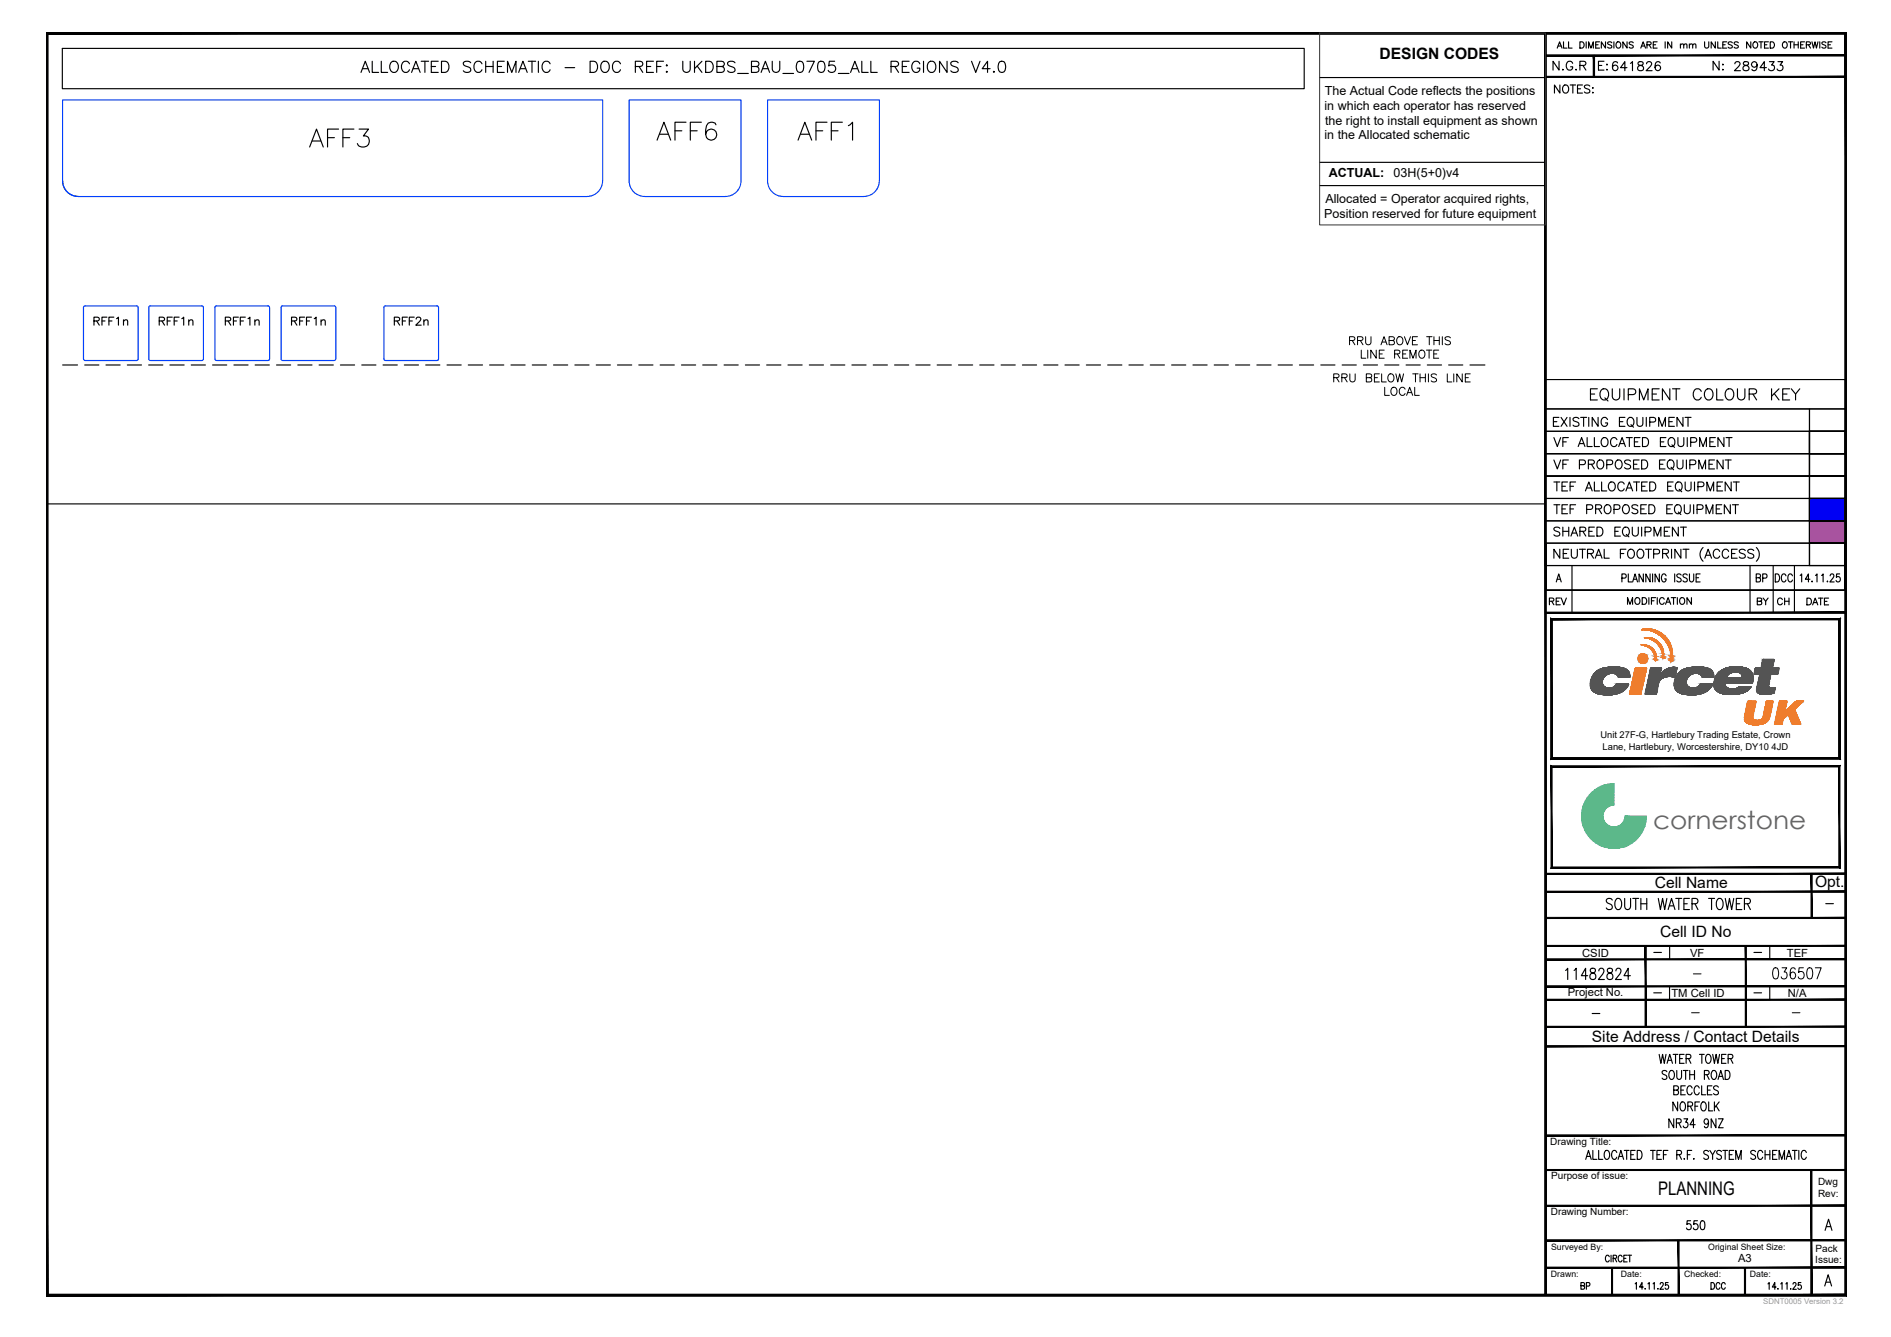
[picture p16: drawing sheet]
<svg xmlns="http://www.w3.org/2000/svg" width="420mm" height="297mm" viewBox="0 0 420 297" stroke-linecap="round" stroke-linejoin="round" font-family="sans-serif">
<defs><g id="words">
<g font-size="7.9">
<text x="145" y="32.5">AFF6</text>
<text x="176.4" y="32.5">AFF1</text>
</g>
<text font-size="7.5" x="68.1" y="33.9">AFF3</text>
<g font-size="6.2">
<text x="79.4" y="17.6">ALLOCATED SCHEMATIC - DOC REF: UKDBS_BAU_0705_ALL REGIONS V4.0</text>
<text x="352.4" y="90.3">EQUIPMENT COLOUR KEY</text>
</g>
<text font-size="5.7" x="393" y="218.7">036507</text>
<text font-size="5.5" fill="#636466" x="367.3" y="184.2">cornerstone</text>
<g font-size="5.3">
<text x="354.2" y="16.9">E: N: N:</text>
<text x="357.4" y="16.9">641826</text>
<text x="384.5" y="16.9">289433</text>
<text x="344.3" y="105.5">VF PROPOSED EQUIPMENT</text>
<text x="373.9" y="274.5">550</text>
</g>
<g font-size="4.9">
<text x="344.7" y="21.9">NOTES:</text>
<text x="86.8" y="73.4">RFF2n</text>
<text x="389.5" y="130.5">BP</text>
<text x="393.7" y="130.5">DCC</text>
</g>
<g font-size="4.9" fill="#003fff">
<text x="20.1" y="73.4">RFF1n</text>
<text x="34.6" y="73.4">RFF1n</text>
<text x="49" y="73.4">RFF1n</text>
<text x="63.9" y="73.4">RFF1n</text>
</g>
<g font-size="4.4">
<text x="343.3" y="135.5">REV</text>
<text x="389.5" y="135.5">BY</text>
<text x="394.1" y="135.5">CH</text>
<text x="400.8" y="135.5">DATE</text>
<text x="350.3" y="287.5">BP</text>
<text x="379.2" y="287.5">DCC</text>
</g>
<text font-size="4.2" x="368.4" y="265.6">PLANNING</text>
<g font-size="3.5">
<text x="306.5" y="13.1">DESIGN CODES</text>
<text x="367.7" y="197.2">Cell Name</text>
<text x="403.3" y="197">Opt.</text>
<text x="368.9" y="208.1">Cell ID No</text>
<text x="353.7" y="231.5">Site Address / Contact Details</text>
</g>
<g font-size="2.8">
<text x="294.4" y="21">The Actual Code reflects the positions</text>
<text x="294.3" y="24.4">in which each operator has reserved</text>
<text x="294.4" y="27.7">the right to install equipment as shown</text>
<text x="294.3" y="31">in the Allocated schematic</text>
<text x="295.2" y="39.4">ACTUAL:</text>
<text x="309.7" y="39.4">03H(5+0)v4</text>
<text x="294.5" y="45">Allocated = Operator acquired rights,</text>
<text x="294.2" y="48.3">Position reserved for future equipment</text>
</g>
<g font-size="2.6">
<text x="404.6" y="202.1">-</text>
<text x="366.5" y="212.7">-</text>
<text x="388.8" y="212.7">-</text>
<text x="366.5" y="221.9">-</text>
<text x="375.4" y="217.7">-</text>
<text x="388.8" y="221.9">-</text>
<text x="352.8" y="226.5">-</text>
<text x="375" y="226.1">-</text>
<text x="397.2" y="226.1">-</text>
</g>
<g font-size="2.5">
<text x="351.5" y="212.6">CSID</text>
<text x="375.5" y="212.5">VF</text>
<text x="397" y="212.5">TEF</text>
<text x="348.3" y="221.3">Project No.</text>
<text x="371.4" y="221.5">TM Cell ID</text>
<text x="397.2" y="221.6">N/A</text>
<text x="386.2" y="280.3">A3</text>
</g>
<g font-size="2.2">
<text x="344.5" y="254.5">Drawing Title:</text>
<text x="344.6" y="261.9">Purpose of issue:</text>
<text x="404" y="263.2">Dwg</text>
<text x="344.6" y="269.9">Drawing Number:</text>
<text x="404" y="265.9">Rev:</text>
<text x="403.3" y="280.7">Issue:</text>
<text x="403.4" y="278">Pack</text>
</g>
<g font-size="2.1">
<text x="355.6" y="164.1">Unit 27F-G, Hartlebury Trading Estate, Crown</text>
<text x="356.1" y="166.6">Lane, Hartlebury, Worcestershire, DY10 4JD</text>
</g>
<g font-size="1.9">
<text x="344.6" y="277.6">Surveyed By:</text>
<text x="379.5" y="277.8">Original Sheet Size:</text>
<text x="344.6" y="283.6">Drawn:</text>
<text x="360.1" y="283.6">Date:</text>
<text x="374.2" y="283.7">Checked:</text>
<text x="388.8" y="283.6">Date:</text>
</g>
<text font-size="1.7" fill="#989898" x="391.8" y="289.7">SDNT0005 Version 3.2</text>
</g></defs>
<g fill="#000" stroke="#000" stroke-width=".22">
<path d="M343.4 12.2v.2l66.7-.2zM343.4 12.4l66.7-.2v.2z"/>
<path d="M343.4 17v.2l66.7-.2zM343.4 17.2l66.7-.2v.2z"/>
<path d="M343.3 7.3l.2 280.4v-280.4zM343.3 7.3l.2 280.4h-.2z"/>
<path d="M343.4 120.9l.1 10.2zM343.4 120.9l.1 10.2z"/>
<path d="M343.4 120.9l.1 10.2zM343.4 120.9l.1 10.2z"/>
<path d="M343.4 120.9l.1 10.2zM343.4 120.9l.1 10.2z"/>
<path d="M343.4 120.9l.1 10.2zM343.4 120.9l.1 10.2z"/>
<path d="M410 120.9l.1 10.2zM410 120.9l.1 10.2z"/>
<path d="M410 120.9l.1 10.2zM410 120.9l.1 10.2z"/>
<path d="M410 120.9l.1 10.2zM410 120.9l.1 10.2z"/>
<path d="M410 120.9l.1 10.2zM410 120.9l.1 10.2z"/>
<path d="M410 120.9l.1 10.2zM410 120.9l.1 10.2z"/>
<path d="M410 120.9l.1 10.2zM410 120.9l.1 10.2z"/>
<path d="M410 120.9l.1 10.2zM410 120.9l.1 10.2z"/>
<path d="M410 120.9l.1 10.2zM410 120.9l.1 10.2z"/>
<path d="M410 120.9l.1 10.2zM410 120.9l.1 10.2z"/>
<path d="M410 120.9l.1 10.2zM410 120.9l.1 10.2z"/>
<path d="M410 120.9l.1 10.2zM410 120.9l.1 10.2z"/>
<path d="M410 120.9l.1 10.2zM410 120.9l.1 10.2z"/>
<path d="M410 120.9l.1 10.2zM410 120.9l.1 10.2z"/>
<path d="M410 120.9l.1 10.2zM410 120.9l.1 10.2z"/>
<path d="M410 120.9l.1 10.2zM410 120.9l.1 10.2z"/>
<path d="M410 120.9l.1 10.2zM410 120.9l.1 10.2z"/>
<path d="M410 120.9l.1 10.2zM410 120.9l.1 10.2z"/>
<path d="M410 120.9l.1 10.2zM410 120.9l.1 10.2z"/>
<path d="M410 120.9l.1 10.2zM410 120.9l.1 10.2z"/>
<path d="M410 120.9l.1 10.2zM410 120.9l.1 10.2z"/>
<path d="M410 120.9l.1 10.2zM410 120.9l.1 10.2z"/>
<path d="M410 120.9l.1 10.2zM410 120.9l.1 10.2z"/>
<path d="M410 120.9l.1 10.2zM410 120.9l.1 10.2z"/>
<path d="M410 120.9l.1 10.2zM410 120.9l.1 10.2z"/>
<path d="M343.4 136.2h66.7v-.2zM343.4 136h66.7l-66.7 .2z"/>
<path d="M344.9 168.4l-.3 .2 64-.2zM344.6 168.6l64-.2 .2 .2zM408.6 137.7v30.7l.2 .2zM408.6 137.7l.2-.3v31.2zM344.9 137.7h63.7l.2-.3zM344.6 137.4h64.2l-63.9 .3zM344.6 137.4l.3 31v-30.7zM344.6 137.4l.3 31-.3 .2z"/>
<path d="M344.9 168.4l-.3 .2 64-.2zM344.6 168.6l64-.2 .2 .2zM408.6 137.7v30.7l.2 .2zM408.6 137.7l.2-.3v31.2zM344.9 137.7h63.7l.2-.3zM344.6 137.4h64.2l-63.9 .3zM344.6 137.4l.3 31v-30.7zM344.6 137.4l.3 31-.3 .2z"/>
<path d="M344.9 168.4l-.3 .2 64-.2zM344.6 168.6l64-.2 .2 .2zM408.6 137.7v30.7l.2 .2zM408.6 137.7l.2-.3v31.2zM344.9 137.7h63.7l.2-.3zM344.6 137.4h64.2l-63.9 .3zM344.6 137.4l.3 31v-30.7zM344.6 137.4l.3 31-.3 .2z"/>
<path d="M344.9 192.6l-.3 .2 64-.2zM344.6 192.8l64-.2 .2 .2zM408.6 170.4v22.2l.2 .2zM408.6 170.4l.2-.3v22.7zM344.9 170.4h63.7l.2-.3zM344.6 170.1h64.2l-63.9 .3zM344.6 170.1l.3 22.5v-22.2zM344.6 170.1l.3 22.5-.3 .2z"/>
<path d="M402.4 194.1l.2 9.8v-9.8zM402.4 194.1l.2 9.8h-.2z"/>
<path d="M343.4 194.3h66.7v-.3zM343.4 194h66.7l-66.7 .3z"/>
<path d="M343.4 198.2h66.7v-.2zM343.4 198h66.7l-66.7 .2z"/>
<path d="M343.4 210.3h66.7v-.3zM343.4 210h66.7l-66.7 .3z"/>
<path d="M343.4 213.3h66.7v-.3zM343.4 213h66.7l-66.7 .3z"/>
<path d="M343.4 219.3h66.7v-.3zM343.4 219h66.7l-66.7 .3z"/>
<path d="M343.4 204.1h66.9v-.3zM343.4 203.8h66.9l-66.9 .3z"/>
<path d="M365.5 210.2v17.9h.3zM365.5 210.2h.3v17.9z"/>
<path d="M387.8 210.2v17.9h.2zM387.8 210.2h.2v17.9z"/>
<path d="M343.4 232.6h66.7v-.3zM343.4 232.3h66.7l-66.7 .3z"/>
<path d="M343.4 228.2h66.7v-.2zM343.4 228h66.7l-66.7 .2z"/>
<path d="M343.4 222.3h66.7v-.3zM343.4 222h66.7l-66.7 .3z"/>
<path d="M343.4 252.4h66.7v-.3zM343.4 252.1h66.7l-66.7 .3z"/>
<path d="M372.8 275.6l.3 12.1v-12.1zM372.8 275.6l.3 12.1h-.3z"/>
<path d="M343.4 275.7h66.7v-.3zM343.4 275.4h66.7l-66.7 .3z"/>
<path d="M343.4 260.1h66.7v-.3zM343.4 259.8h66.7l-66.7 .3z"/>
<path d="M343.4 268h66.7v-.2zM343.4 267.8h66.7l-66.7 .2z"/>
<path d="M10.6 287.6l-.3 .2 399.7-.2zM10.3 287.8l399.7-.2 .3 .2zM410 7.5v280.1l.3 .2zM410.3 7.2v280.6l-.3-280.3zM10.6 7.5h399.4l.3-.3zM10.3 7.2h400l-399.7 .3zM10.3 7.2l.3 280.4v-280.1zM10.3 7.2l.3 280.4-.3 .2z"/>
<path d="M10.6 287.6l-.3 .2 399.7-.2zM10.3 287.8l399.7-.2 .3 .2zM410 7.5v280.1l.3 .2zM410.3 7.2v280.6l-.3-280.3zM10.6 7.5h399.4l.3-.3zM10.3 7.2h400l-399.7 .3zM10.3 7.2l.3 280.4v-280.1zM10.3 7.2l.3 280.4-.3 .2z"/>
<path d="M10.6 287.6l-.3 .2 399.7-.2zM10.3 287.8l399.7-.2 .3 .2zM410 7.5v280.1l.3 .2zM410.3 7.2v280.6l-.3-280.3zM10.6 7.5h399.4l.3-.3zM10.3 7.2h400l-399.7 .3zM10.3 7.2l.3 280.4v-280.1zM10.3 7.2l.3 280.4-.3 .2z"/>
<path d="M10.6 287.6l-.3 .2 399.7-.2zM10.3 287.8l399.7-.2 .3 .2zM410 7.5v280.1l.3 .2zM410.3 7.2v280.6l-.3-280.3zM10.6 7.5h399.4l.3-.3zM10.3 7.2h400l-399.7 .3zM10.3 7.2l.3 280.4v-280.1zM10.3 7.2l.3 280.4-.3 .2z"/>
<path d="M10.6 287.6l-.3 .2 399.7-.2zM10.3 287.8l399.7-.2 .3 .2zM410 7.5v280.1l.3 .2zM410.3 7.2v280.6l-.3-280.3zM10.6 7.5h399.4l.3-.3zM10.3 7.2h400l-399.7 .3zM10.3 7.2l.3 280.4v-280.1zM10.3 7.2l.3 280.4-.3 .2z"/>
<path d="M10.6 287.6l-.3 .2 399.7-.2zM10.3 287.8l399.7-.2 .3 .2zM410 7.5v280.1l.3 .2zM410.3 7.2v280.6l-.3-280.3zM10.6 7.5h399.4l.3-.3zM10.3 7.2h400l-399.7 .3zM10.3 7.2l.3 280.4v-280.1zM10.3 7.2l.3 280.4-.3 .2z"/>
<path d="M10.6 287.6l-.3 .2 399.7-.2zM10.3 287.8l399.7-.2 .3 .2zM410 7.5v280.1l.3 .2zM410.3 7.2v280.6l-.3-280.3zM10.6 7.5h399.4l.3-.3zM10.3 7.2h400l-399.7 .3zM10.3 7.2l.3 280.4v-280.1zM10.3 7.2l.3 280.4-.3 .2z"/>
<path d="M10.6 287.6l-.3 .2 399.7-.2zM10.3 287.8l399.7-.2 .3 .2zM410 7.5v280.1l.3 .2zM410.3 7.2v280.6l-.3-280.3zM10.6 7.5h399.4l.3-.3zM10.3 7.2h400l-399.7 .3zM10.3 7.2l.3 280.4v-280.1zM10.3 7.2l.3 280.4-.3 .2z"/>
<path d="M10.6 287.6l-.3 .2 399.7-.2zM10.3 287.8l399.7-.2 .3 .2zM410 7.5v280.1l.3 .2zM410.3 7.2v280.6l-.3-280.3zM10.6 7.5h399.4l.3-.3zM10.3 7.2h400l-399.7 .3zM10.3 7.2l.3 280.4v-280.1zM10.3 7.2l.3 280.4-.3 .2z"/>
<path d="M10.6 287.6l-.3 .2 399.7-.2zM10.3 287.8l399.7-.2 .3 .2zM410 7.5v280.1l.3 .2zM410.3 7.2v280.6l-.3-280.3zM10.6 7.5h399.4l.3-.3zM10.3 7.2h400l-399.7 .3zM10.3 7.2l.3 280.4v-280.1zM10.3 7.2l.3 280.4-.3 .2z"/>
<path d="M10.6 287.6l-.3 .2 399.7-.2zM10.3 287.8l399.7-.2 .3 .2zM410 7.5v280.1l.3 .2zM410.3 7.2v280.6l-.3-280.3zM10.6 7.5h399.4l.3-.3zM10.3 7.2h400l-399.7 .3zM10.3 7.2l.3 280.4v-280.1zM10.3 7.2l.3 280.4-.3 .2z"/>
<path d="M10.6 287.6l-.3 .2 399.7-.2zM10.3 287.8l399.7-.2 .3 .2zM410 7.5v280.1l.3 .2zM410.3 7.2v280.6l-.3-280.3zM10.6 7.5h399.4l.3-.3zM10.3 7.2h400l-399.7 .3zM10.3 7.2l.3 280.4v-280.1zM10.3 7.2l.3 280.4-.3 .2z"/>
<path d="M343.3 7.3v280.4h.2zM343.3 7.3h.2v280.4z"/>
<path d="M358.1 281.6l.2 6.1v-6.1zM358.1 281.6l.2 6.1h-.2z"/>
<path d="M387.6 281.6l.2 6.1v-6.1zM387.6 281.6l.2 6.1h-.2z"/>
<path d="M402.3 259.9v27.8h.3zM402.3 259.9h.3v27.8z"/>
<path d="M343.4 281.8h66.7v-.3zM343.4 281.5h66.7l-66.7 .3z"/>
</g>
<!-- layer: 00 - PLANNING -->
<g fill="none" stroke="#000" stroke-width=".25">
<path d="M343.4 125.6h66.7M349.3 125.6v5.5M357.6 279.2a.44 .44 0 0 0-.6-.3 .44 .44 0 0 0-.3 .5v.4a.44 .44 0 0 0 .3 .5 .44 .44 0 0 0 .6-.3M358 278.9v1.5M358.4 279.6l.7-.1 .1-.5-.8-.1v1.5M358.8 279.6l.4 .8M360.4 279.2a.45 .45 0 0 0-.5-.3 .45 .45 0 0 0-.4 .5v.4a.45 .45 0 0 0 .4 .5 .45 .45 0 0 0 .5-.3M360.8 279.6h.5M361.5 278.9h-.7v1.5h.7M361.7 278.9h.8M362.1 278.9v1.5M405.5 273.3l.8-2.4 .7 2.4"/>
<path d="M405.8 272.5h.9M363.3 285.2l.3-.3v1.5M365.1 285.9h-.8l.5-1v1.5M365.5 286.3v.1zM366.1 285.2l.3-.3v1.5M367.3 285.2l.3-.3v1.5M368.4 286.3v.1zM368.9 285.3l.2-.4 .4 .1 .1 .2-.2 .5-.6 .7h.8M370.6 284.9h-.5l-.1 .7a.45 .45 0 0 1 .7 0 .45 .45 0 0 1-.1 .7 .45 .45 0 0 1-.6-.1M392.8 285.2l.3-.3v1.5M394.6 285.9h-.8l.5-1v1.5M395 286.3h.1"/>
<path d="M395.7 285.2l.3-.3v1.5M396.8 285.2l.3-.3v1.5M397.8 286.4h.1zM398.4 285.3l.2-.4h.3l.2 .3-.8 1.2h.8M400.1 284.9h-.5l-.1 .7a.45 .45 0 0 1 .7 0 .45 .45 0 0 1-.1 .7 .45 .45 0 0 1-.6-.1"/>
</g>
<g fill="none" stroke="#000" stroke-width=".25">
<path d="M13.9 10.8h275.9v8.9h-275.9zM293.2 17.2h50.2M346 10.7l.5-1.4 .6 1.4M346.2 10.2h.7M346.4 13.6v2l-1.3-2v2M347.2 15.5h.2zM347.4 9.3v1.4h.8M348.5 9.3v1.4h.8M349.4 14.1a.73 .73 0 0 0-.8-.5 .73 .73 0 0 0-.6 .8v.4a.71 .71 0 0 0 .7 .8 .71 .71 0 0 0 .7-.8h-.4M350.1 15.5h.2zM351 9.3h.5a.75 .75 0 0 1 .5 .7 .75 .75 0 0 1-.5 .7h-.5zM351 14.5h1.2l.2-.5-.5-.4h-.9v2"/>
<path d="M351.7 14.5l.7 1.1M352.4 9.3v1.4M353 10.7v-1.4l.5 1.4 .5-1.4v1.4M354.5 9.9h.6M355.4 9.3h-.9v1.4h.9M356.7 9.3v1.4l-.9-1.4v1.4M358.1 9.5l-.3-.2-.5 .1v.4l.7 .3 .1 .4-.3 .2-.6-.2M358.6 9.3v1.4M359.3 9.4a.66 .66 0 0 1 .8 .6 .66 .66 0 0 1-.8 .6l-.2-.4zM361.5 9.3v1.4l-.9-1.4v1.4M362.9 9.5l-.3-.2-.5 .1-.1 .4 .8 .3 .1 .4-.3 .2-.6-.2M364.6 10.7l.5-1.4 .5 1.4"/>
<path d="M364.8 10.2h.6M365.9 9.9h.8l.1-.5-.9-.1v1.4M366.4 9.9l.5 .8M367.3 9.9h.6M368.2 9.3h-.9v1.4h.9M370 9.3v1.4M371.4 9.3v1.4l-.9-1.4v1.4M373.4 10l.3-.2h.3l.1 .9M373.4 9.8v.9M374.1 10l.3-.2h.4v.9M375.4 10l.3-.2h.3l.1 .9M375.4 9.8v.9"/>
<path d="M376.1 10l.3-.2h.4v.9M378.7 9.3v1l.4 .4 .5-.2 .1-1.2M381.1 9.3v1.4l-.9-1.4v1.4M381.7 9.3v1.4h.7M382.8 9.9h.5M383.7 9.3h-.9v1.4h.9M384.9 9.5l-.3-.2-.6 .2 .1 .3 .7 .4v.4l-.5 .1-.3-.2M386.2 9.5l-.3-.2-.5 .1v.4l.8 .4v.3l-.3 .2-.6-.2M389 9.3v1.4l-.9-1.4v1.4M389.6 9.5l.1-.1a.65 .65 0 0 1 .9 .6 .65 .65 0 0 1-.9 .6l-.2-.4zM390.8 9.3h.9M391.3 9.3v1.4"/>
<path d="M392.1 9.9h.5M392.9 9.3h-.8v1.4h.8M393.3 9.3h.5a.75 .75 0 0 1 .5 .7 .75 .75 0 0 1-.5 .7h-.5zM396.2 9.5l.1-.1a.65 .65 0 0 1 .8 .6 .65 .65 0 0 1-.8 .6l-.3-.4zM397.4 9.3h.9M397.8 9.3v1.4M398.6 9.9h.9M398.6 9.3v1.4M399.5 9.3v1.4M400.1 9.9h.5M400.9 9.3h-.8v1.4h.8M401.3 9.9h.8l.2-.3-.4-.3h-.6v1.4"/>
<path d="M401.8 9.9l.5 .8M402.6 9.3l.3 1.4 .4-1.4 .3 1.4 .3-1.4M404.3 9.3v1.4M405.7 9.5l-.3-.2-.5 .1v.4l.7 .3 .1 .4-.3 .2-.6-.2M406.2 9.9h.5M407 9.3h-.8v1.4h.8M293.2 36.1h50.2M293.2 41.2h50.2M13.9 81.1h3.3M18.8 81.1h3.2M23.5 81.1h3.2M28.3 81.1h3.1"/>
<path d="M33 81.1h3.2M37.7 81.1h3.2M42.5 81.1h3.1M47.2 81.1h3.2M52 81.1h3.1M56.7 81.1h3.1M61.4 81.1h3.2M66.2 81.1h3.1M70.9 81.1h3.2M75.6 81.1h3.2M80.4 81.1h3.1M85.1 81.1h3.2"/>
<path d="M89.8 81.1h3.2M94.6 81.1h3.1M99.3 81.1h3.2M104 81.1h3.2M108.8 81.1h3.1M113.5 81.1h3.2M118.3 81.1h3.1M123 81.1h3.1M127.7 81.1h3.2M132.5 81.1h3.1M137.2 81.1h3.2M141.9 81.1h3.2"/>
<path d="M146.7 81.1h3.1M151.4 81.1h3.2M156.1 81.1h3.2M160.9 81.1h3.1M165.6 81.1h3.2M170.3 81.1h3.2M175.1 81.1h3.1M179.8 81.1h3.2M184.6 81.1h3.1M189.3 81.1h3.1M194 81.1h3.2M198.8 81.1h3.1"/>
<path d="M203.5 81.1h3.2M208.2 81.1h3.2M213 81.1h3.1M217.7 81.1h3.2M222.4 81.1h3.2M227.2 81.1h3.1M231.9 81.1h3.2M236.6 81.1h3.2M241.4 81.1h3.1M246.1 81.1h3.2M250.8 81.1h3.2M255.6 81.1h3.1"/>
<path d="M260.3 81.1h3.2M265.1 81.1h3.1M269.8 81.1h3.1M274.5 81.1h3.2M279.3 81.1h3.1M284 81.1h3.2M288.7 81.1h3.2M293.5 81.1h3.1M298.2 81.1h3.2M302.9 81.1h3.2M307.7 81.1h3.1M312.4 81.1h3.2"/>
<path d="M317.1 81.1h3.2M321.9 81.1h3.1M326.6 81.1h3.3M343.3 90.8h58.7v5h-58.7zM343.3 95.8h58.7v5h-58.7zM343.3 84.3h66.7v6.5h-66.7zM345.2 93.7h.7M345.3 97.2l.7 2 .8-2M346.4 92.7h-1.2v2h1.2M346.8 92.7l1.4 2M347.2 98.2h.8M348.2 92.7l-1.4 2"/>
<path d="M348.5 97.2h-1.3v2M348.8 92.7v2M350.7 99.2l.7-2 .8 2M350.8 93a.73 .73 0 0 0-.7-.3 .73 .73 0 0 0-.6 .5l.2 .3 .7 .3a.49 .49 0 0 1 .4 .3 .49 .49 0 0 1-.2 .5 .93 .93 0 0 1-1.1-.2M350.9 98.6h1M351.2 92.7h1.3M351.9 92.7v2M352.6 97.2v2h1.2M353 92.7v2M354.3 97.2v2h1.1M355.1 92.7v2l-1.3-2v2M355.9 97.5a.82 .82 0 0 1 1.1-.1 .82 .82 0 0 1 .3 1 .76 .76 0 0 1-.8 .8 .76 .76 0 0 1-.7-.8z"/>
<path d="M357.2 93.2a.73 .73 0 0 0-.9-.5 .73 .73 0 0 0-.5 .8 .87 .87 0 0 0 .1 .9 .87 .87 0 0 0 1 .2l.3-.3v-.3h-.5M359.3 97.7a.73 .73 0 0 0-.9-.5 .73 .73 0 0 0-.5 .8 .88 .88 0 0 0 .1 .9 .88 .88 0 0 0 1 .2l.3-.4M359.6 99.2l.8-2 .8 2M359.8 93.7h.8M359.9 98.6h1M361 92.7h-1.2v2h1.2M361.3 97.2h1.4M361.7 93a.72 .72 0 0 1 .9-.2 .72 .72 0 0 1 .4 .7 .87 .87 0 0 1-.1 .9 .87 .87 0 0 1-1 .2 1.24 1.24 0 0 1-.2-1.6zM362 97.2v2M362.4 94.3l.6 .6M363.1 98.2h.8M363.7 92.7v1.4a.66 .66 0 0 0 .7 .6 .66 .66 0 0 0 .6-.6v-1.4"/>
<path d="M364.4 97.2h-1.3v2h1.3M364.9 97.2h.7a1.07 1.07 0 0 1 .7 1 1.07 1.07 0 0 1-.7 1h-.7zM365.8 92.7v2M366.6 93.8h.8l.5-.4a.51 .51 0 0 0-.5-.7h-.8v2M368.5 94.7v-2l.8 2 .7-2v2M368.9 98.2h.8M370.1 97.2h-1.2v2h1.2M370.8 93.7h.8M370.8 97.5l.2-.2a.95 .95 0 0 1 1.1 .4 .95 .95 0 0 1-.2 1.2 .73 .73 0 0 1-.8 .3 .73 .73 0 0 1-.5-.8zM371.5 98.8l.6 .6M372 92.7h-1.2v2h1.2M372.8 97.2v1.4a.66 .66 0 0 0 .7 .6 .66 .66 0 0 0 .6-.6v-1.4"/>
<path d="M373.9 92.7v2l-1.3-2v2M374.4 92.7h1.3M374.9 97.2v2M375.1 92.7v2M375.7 98.3h.8a.52 .52 0 0 0 .5-.4 .52 .52 0 0 0-.2-.6l-1.1-.1v2M377.6 99.2v-2l.8 2 .7-2v2M379.9 98.2h.8M381.1 97.2h-1.2v2h1.2M383 97.2v2l-1.3-2v2M383.5 97.2h1.3M384.2 97.2v2M402 95.8h8v5h-8z"/>
<path d="M402 95.8v5h8v-5v5h-8v-5h8zM10.4 112h332.9M343.3 100.8h58.7v5h-58.7zM343.3 110.7h58.7v5h-58.7zM343.3 105.8h58.7v4.9h-58.7zM343.3 115.7h58.7v5h-58.7zM343.3 105.8h66.7M345.3 112.1h1.3M345.9 107.1v2M345.9 112.1v2M346.6 117.4a.74 .74 0 0 0-1.3 .2l.1 .3 1 .3a.5 .5 0 0 1 0 .8 .88 .88 0 0 1-1.1-.2M347.1 113.1h.7"/>
<path d="M347.1 108h.7M347.2 117.1v2M347.2 118h1.4M348.3 112.1h-1.2v2h1.2M348.3 107.1h-1.2v2h1.2M348.6 117.1v2M348.9 113.1h.7M348.9 108h.7M349 119.1l.8-2 .7 2M349.3 118.4h1M350.1 112.1h-1.2v2M350.1 107.1h-1.2v2"/>
<path d="M351 118h1.2l.1-.3v-.4l-.4-.2h-.9v2M351.7 118l.6 1.1M352.3 109.1l.7-2 .8 2M352.5 113.2h.9a.52 .52 0 0 0 .5-.5 .52 .52 0 0 0-.5-.6h-.9v2M352.5 108.4h1M353 118h.8M354.3 107.1v2h1.1M354.3 117.1h-1.3v2h1.3M354.5 113.1l1.2-.1 .2-.5-.5-.4h-.9v2M354.8 117.1h.7a1.06 1.06 0 0 1 .7 1 1.06 1.06 0 0 1-.7 1h-.7zM355.2 113.1l.7 1M355.9 107.1v2h1.1"/>
<path d="M356.6 112.4a.73 .73 0 0 1 .9-.2 .73 .73 0 0 1 .4 .7 .87 .87 0 0 1-.1 .9 .87 .87 0 0 1-1 .2 1.22 1.22 0 0 1-.2-1.6zM357.6 107.4a.83 .83 0 0 1 1-.2 .83 .83 0 0 1 .3 1.1 .76 .76 0 0 1-.8 .8 .76 .76 0 0 1-.7-.8zM358.6 113.2h.9l.4-.4a.5 .5 0 0 0-.4-.7h-.9v2M358.8 118h.7M360 117.1h-1.2v2h1.2M360.7 112.4a.74 .74 0 0 1 .8-.2 .74 .74 0 0 1 .5 .7v.5a.76 .76 0 0 1-.7 .8 .76 .76 0 0 1-.8-.8zM360.7 117.4a.74 .74 0 0 1 .8-.3 .74 .74 0 0 1 .5 .8v.4a.76 .76 0 0 1-.7 .8 .76 .76 0 0 1-.8-.8zM360.9 107.5a.73 .73 0 0 0-.9-.4 .73 .73 0 0 0-.5 .7 .82 .82 0 0 0 .2 1.1 .82 .82 0 0 0 1.1-.1l.1-.2M361.3 109.1l.7-2 .8 2M361.3 118.7l.6 .6M361.5 108.4h1M362.7 117.1v1.4a.67 .67 0 0 0 .6 .6 .67 .67 0 0 0 .7-.6v-1.4"/>
<path d="M363.6 107.1v2M363.9 112.4a.74 .74 0 0 0-1.3 .2l.2 .3 .9 .4a.47 .47 0 0 1 0 .7 .86 .86 0 0 1-1.1-.2M364.6 113.1h.7M364.8 108h.7M364.8 117.1v2M365.5 118.2h.9a.54 .54 0 0 0 .4-.7l-.4-.4h-.9v2M365.8 112.1h-1.2v2h1.2M366 107.1h-1.2v2h1.2M366.4 112.1h.6a1.06 1.06 0 0 1 .7 1 1.06 1.06 0 0 1-.7 1h-.6zM366.6 107.1h.6a1.07 1.07 0 0 1 .7 1 1.07 1.07 0 0 1-.7 1h-.6zM367.5 119.1v-2l.8 2 .7-2v2M369.8 118h.7"/>
<path d="M370.3 113.1h.8M370.5 108h.8M371 117.1h-1.2v2h1.2M371.6 112.1h-1.3v2h1.3M371.8 107.1h-1.3v2h1.3M372.2 112.4a.73 .73 0 0 1 .9-.2 .73 .73 0 0 1 .5 .7v.5a.75 .75 0 0 1-.8 .8 .75 .75 0 0 1-.7-.8zM372.6 107.2a1 1 0 0 1 1.2 .6 1 1 0 0 1-.6 1.3 1.04 1.04 0 0 1-1-.8 1.04 1.04 0 0 1 .4-1.1zM372.9 117.1v2l-1.3-2v2M372.9 113.7l.6 .6M373.1 108.7l.6 .6M373.4 117.1h1.3M374 117.1v2"/>
<path d="M374.2 112.1v1.5a.66 .66 0 0 0 .7 .5 .66 .66 0 0 0 .6-.5v-1.5M374.4 107.1v1.4a.66 .66 0 0 0 .7 .6 .66 .66 0 0 0 .6-.6v-1.4M376.3 112.1v2M376.5 107.1v2M377.1 113.2h.8l.5-.4a.53 .53 0 0 0-.5-.7h-.8v2M377.3 108.1h.8a.52 .52 0 0 0 .5-.5 .52 .52 0 0 0-.5-.5h-.8v2M379.1 114.1v-2l.7 2 .8-2v2M379.3 109.1v-2l.7 2 .8-2v2M381.3 113.1h.8M381.5 108h.8M382.6 112.1h-1.3v2h1.3M382.7 107.1h-1.2v2h1.2"/>
<path d="M384.5 112.1v2l-1.4-2v2M384.6 107.1v2l-1.3-2v2M384.9 112.1h1.4M385.6 112.1v2M385.8 107.1v2M402 100.8h8v5h-8zM402 110.7h8v5h-8zM402 110.7v5h8v-5v5h-8v-5h8zM402 105.8v4.9h8v-4.9v4.9h-8v-4.9h8zM402 115.7v5h8v-5v5h-8v-5h8zM343.3 120.7h58.7v4.9h-58.7zM343.4 136.1h66.7"/>
<path d="M343.4 131.1h66.7M345.8 129.3l.5-1.8 .6 1.8M346 128.7h.7M346.6 122v2l-1.3-2v2M347.3 123h.8M348.6 122h-1.3v2h1.3M349.1 122v1.4a.67 .67 0 0 0 .7 .6 .67 .67 0 0 0 .7-.6v-1.4M350.9 122h1.4M351.6 122v2M352.7 123l1.2-.1 .2-.5-.5-.4h-.9v2M353.4 123l.7 1M354.4 124l.8-2 .7 2"/>
<path d="M354.7 123.4h1M356.4 122v2h1.2M360 123h.8M360.4 128.4h.8l.1-.3v-.4l-.3-.2h-.6v1.8M361.3 122h-1.3v2M361.6 134.3v-1.5l.6 1.5 .5-1.5v1.5M361.8 127.5v1.8h.8M361.8 122.3l.2-.2a.95 .95 0 0 1 1.1 .5 .95 .95 0 0 1-.1 1.1 .73 .73 0 0 1-.9 .3 .73 .73 0 0 1-.5-.7zM362.8 129.3l.5-1.8 .5 1.8M363 128.7h.6M363.5 132.8a.7 .7 0 0 1 .9 .7 .7 .7 0 0 1-.9 .7l-.3-.5zM363.9 122.3a.82 .82 0 0 1 1.1-.1 .82 .82 0 0 1 .2 1.1 .76 .76 0 0 1-.7 .7 .76 .76 0 0 1-.8-.7z"/>
<path d="M364.9 132.8h.5a.78 .78 0 0 1 .5 .7 .78 .78 0 0 1-.5 .8h-.5zM365.1 127.5v1.8l-.9-1.8v1.8M365.6 122h1.3M366.3 122v2M366.4 132.8v1.5M366.6 127.5v1.8l-.9-1.8v1.8M366.9 133.5h.6M367.2 127.5v1.8M367.4 123.1h.9l.4-.4a.51 .51 0 0 0-.4-.7h-.9v2M367.9 132.8h-1v1.5M368.2 132.8v1.5M368.7 127.5v1.8l-1-1.8v1.8"/>
<path d="M369.4 123l1.1-.1 .2-.3-.1-.4-.3-.2h-.9v2M369.8 133.1a.54 .54 0 0 0-.7-.3 .54 .54 0 0 0-.4 .6 .61 .61 0 0 0 .2 .7 .61 .61 0 0 0 .8-.1l.1-.1M370.1 134.3l.5-1.5 .6 1.5M370.1 123l.6 1M370.2 127.9a.53 .53 0 0 0-.7-.4 .53 .53 0 0 0-.3 .7v.4a.54 .54 0 0 0 .5 .7 .54 .54 0 0 0 .5-.7h-.3M370.3 133.8h.7M371.3 132.8h1M371.4 122v2M371.8 132.8v1.5M372.1 127.5v1.8M372.7 132.8v1.5M373.3 133a.68 .68 0 0 1 1 .1 .68 .68 0 0 1-.1 .9 .68 .68 0 0 1-1 0 .68 .68 0 0 1 .1-1z"/>
<path d="M373.5 122v2l-1.4-2v2M373.5 127.8a.48 .48 0 0 0-.6-.3 .48 .48 0 0 0-.3 .6l.8 .4a.49 .49 0 0 1-.1 .8 .49 .49 0 0 1-.7-.3M373.9 122h1.4M374.6 122v2M374.9 127.8a.48 .48 0 0 0-.6-.3 .48 .48 0 0 0-.3 .6l.8 .4 .1 .5a.55 .55 0 0 1-1 0M375.4 127.5v1.3a.48 .48 0 0 0 .5 .5 .48 .48 0 0 0 .4-.5v-1.3M375.8 132.8v1.5l-1-1.5v1.5M376.9 128.4h.5M377.7 127.5h-.8v1.8h.8M378.4 121.6a2.04 2.04 0 0 0 0 3.1M378.8 124l.7-2 .8 2M379.1 123.4h.9"/>
<path d="M382.1 122.5a.73 .73 0 0 0-.8-.5 .73 .73 0 0 0-.6 .8 .83 .83 0 0 0 .2 1.1 .83 .83 0 0 0 1.1-.2l.1-.2M384.1 122.5a.73 .73 0 0 0-.9-.5 .73 .73 0 0 0-.5 .8 .83 .83 0 0 0 .2 1.1 .83 .83 0 0 0 1.1-.2l.1-.2M384.7 123h.8M386 122h-1.3v2h1.3M387.8 122.3a.74 .74 0 0 0-.7-.3 .74 .74 0 0 0-.7 .5l.2 .3 1 .4 .2 .5a.9 .9 0 0 1-1.4 0M389.7 122.3a.75 .75 0 0 0-.8-.3 .75 .75 0 0 0-.6 .5l.2 .3 .8 .3a.49 .49 0 0 1 .4 .3 .49 .49 0 0 1-.2 .5 .97 .97 0 0 1-1.2-.2M390.2 121.6a2.08 2.08 0 0 1 0 3.1M402 120.7v4.9h8v-4.9v4.9h-8v-4.9h8zM402.2 128.7h-1.1l.7-1.2v1.8M402.6 129.1v.2zM403.4 127.8l.3-.3v1.8M404.7 127.8l.4-.3v1.8"/>
<path d="M406 129.1v.2zM406.6 127.9l.3-.4 .4 .1 .2 .2-.2 .6-.7 .9h.9M408.8 127.5h-.7l-.1 .8a.55 .55 0 0 1 .8 0 .55 .55 0 0 1 0 .8 .55 .55 0 0 1-.8 0v-.2M352.3 257.6l.6-2 .7 2M352.6 256.9h.7M353.9 255.6v2h.9M355.2 255.6v2h.9M356.7 255.7a.63 .63 0 0 1 .7 0 .63 .63 0 0 1 .2 .6v.5a.62 .62 0 0 1-.6 .8 .62 .62 0 0 1-.6-.8l.1-.7zM359.2 256.1a.59 .59 0 0 0-.7-.5 .59 .59 0 0 0-.4 .7v.5a.59 .59 0 0 0 .4 .8 .59 .59 0 0 0 .7-.5M359.5 257.6l.6-2 .7 2M359.8 256.9h.7M360.9 255.6h1.1"/>
<path d="M361.4 255.6v2M362.3 256.5h.6M363.3 255.6h-1v2h1M363.8 255.6a1.05 1.05 0 0 1 1.1 .7 1.05 1.05 0 0 1-.4 1.2l-.7 .1zM366.7 255.6h1.1M367.2 255.6v2M368.2 256.5h.6M369.2 255.6h-1v2h1M369.6 256.5h.6M370.6 255.6h-1v2M372.6 256.5l.9-.1 .1-.2-.1-.5-.9-.1v2M373.1 256.5l.5 1.1"/>
<path d="M374.1 257.5h.2zM374.9 256.5h.6M375.9 255.6h-1v2M376.3 257.5h.1zM379.6 255.9a.56 .56 0 0 0-.6-.3 .56 .56 0 0 0-.4 .5l.1 .2 .8 .4 .1 .6a.6 .6 0 0 1-1 0M379.9 255.6l.6 .9v1.1M381.1 255.6l-.6 .9M382.5 255.9a.56 .56 0 0 0-.6-.3 .56 .56 0 0 0-.5 .5l.2 .2 .7 .4 .2 .6a.6 .6 0 0 1-1.1 0M382.8 255.6h1M383.3 255.6v2M384.2 256.5h.6M385.2 255.6h-1v2h1"/>
<path d="M385.7 257.6v-2l.6 2 .6-2v2M390.1 255.9a.58 .58 0 0 0-.6-.3 .58 .58 0 0 0-.5 .5l.2 .2 .7 .4a.48 .48 0 0 1 .2 .5 .48 .48 0 0 1-.4 .4h-.3l-.4-.3M391.7 256.1a.59 .59 0 0 0-.8-.5 .59 .59 0 0 0-.4 .7v.5a.59 .59 0 0 0 .4 .8 .59 .59 0 0 0 .8-.5M392.2 256.5h1M392.2 255.6v2M393.2 255.6v2M393.9 256.5h.5M394.8 255.6h-.9v2h.9M395.3 257.6v-2l.6 2 .6-2v2M396.9 257.6l.6-2 .6 2M397.1 256.9h.8M398.2 255.6h1.1"/>
<path d="M398.8 255.6v2M399.7 255.6v2M401.3 256.1a.59 .59 0 0 0-.7-.5 .59 .59 0 0 0-.4 .7v.5a.59 .59 0 0 0 .4 .8 .59 .59 0 0 0 .7-.5M402.5 281.6h.1"/>
</g>
<!-- layer: 0 -->
<g fill="none" stroke="#000" stroke-width=".25">
<path d="M402 90.8h8v5h-8zM343.4 131.1h66.7M358.2 200a.7 .7 0 0 0-.7-.4 .7 .7 0 0 0-.6 .6l.2 .3 .9 .5a.62 .62 0 0 1-.3 1.1l-.6-.1-.2-.3M359.2 199.7l.2-.1a1.09 1.09 0 0 1 .9 1.5 .78 .78 0 0 1-.7 1 .78 .78 0 0 1-.8-1 1.67 1.67 0 0 1 .4-1.4zM361 199.6v1.8a.66 .66 0 0 0 .6 .7 .66 .66 0 0 0 .7-.7v-1.8M362.8 199.6h1.3M363.4 199.6v2.5M364.6 199.6v2.5M365.9 199.6v2.5M368.5 199.6l.4 2.5 .5-2.5 .5 2.5 .5-2.5M372.3 199.6h1.4M373 199.6v2.5"/>
<path d="M375.4 199.6h-1.3v2.5h1.3M379.6 199.6h1.4M380.3 199.6v2.5M381.7 199.7l.2-.1a1.09 1.09 0 0 1 .9 1.5 .78 .78 0 0 1-.7 1 .78 .78 0 0 1-.8-1 1.67 1.67 0 0 1 .4-1.4zM383.3 199.6l.5 2.5 .5-2.5 .5 2.5 .4-2.5M387 199.6h-1.2v2.5h1.2M347.9 215.6l.4-.5v2.5M349.7 215.6l.5-.5v2.5M352.8 216.8h-1.4l.9-1.7v2.5M353.4 215.2a.54 .54 0 0 0 .2 .9 .78 .78 0 0 1 1 .7 .78 .78 0 0 1-.9 .8 .81 .81 0 0 1-.4-1 .81 .81 0 0 1 .9-.5 .5 .5 0 0 0 .3-.5 .5 .5 0 0 0-.4-.5zM355.2 215.7l.1-.4a.6 .6 0 0 1 .9-.1 .6 .6 0 0 1 .1 .9l-1.2 1.5h1.4M357.2 215.2a.54 .54 0 0 0 .2 .9 .78 .78 0 0 1 1 .7 .78 .78 0 0 1-.9 .8 .81 .81 0 0 1-.4-1 .81 .81 0 0 1 .9-.5 .5 .5 0 0 0 .3-.5 .5 .5 0 0 0-.4-.5z"/>
<path d="M359 215.7l.1-.4a.6 .6 0 0 1 .9-.1 .6 .6 0 0 1 .1 .9l-1.2 1.5h1.4M362.3 216.8h-1.5l1-1.7v2.5M364.6 200.8h1.3M365.6 210.1h5.4v3h-5.4zM365.6 219.1h5.4v3h-5.4zM370.6 202.1l.8-2.5 .8 2.5M370.9 201.3h1M374.1 200.8h.8M375.9 200.8h.9a.61 .61 0 0 0 .5-.6 .61 .61 0 0 0-.5-.6h-.9v2.5M376.6 200.8l.7 1.3M385.8 200.8h.8M387.6 200.8h.8a.6 .6 0 0 0 .5-.6 .6 .6 0 0 0-.5-.6h-.8v2.5"/>
<path d="M387.9 210.1h5.3v3h-5.3zM387.9 219.1h5.3v3h-5.3zM388.2 200.8l.7 1.3M368.6 234.3l.4 1.9 .4-1.9 .4 1.9 .4-1.9M370.4 238.1a.53 .53 0 0 0-.7-.3 .53 .53 0 0 0-.3 .7l.8 .5a.55 .55 0 0 1-.1 .8 .55 .55 0 0 1-.8-.3M370.4 236.2l.6-1.9 .6 1.9M370.6 235.6h.8M371.1 237.9a.62 .62 0 0 1 .7 .1 .62 .62 0 0 1 .2 .6v.5a.63 .63 0 0 1-.6 .7 .63 .63 0 0 1-.6-.7v-.5zM371.8 234.3h1M372.3 234.3v1.9M372.6 237.8v1.4a.53 .53 0 0 0 .5 .6 .53 .53 0 0 0 .5-.6v-1.4M373.2 235.2h.6"/>
<path d="M374 237.8h1.1M374.2 234.3h-1v1.9h1M374.5 237.8v2M374.6 235.2l.9-.1 .2-.3-.2-.5h-.9v1.9M375.2 235.2l.5 1M375.4 237.8v2M375.4 238.8h1.1M376.5 237.8v2M377.6 234.3h1.1M378.1 234.3v1.9M378.7 238.8l.9-.1 .2-.3-.2-.5-.9-.1v2M379.2 238.8l.6 1"/>
<path d="M379.3 234.3h.1a1.07 1.07 0 0 1 .8 .8 1.07 1.07 0 0 1-.3 1l-.2 .1a1.09 1.09 0 0 1-.8-.8 1.09 1.09 0 0 1 .4-1.1zM380.5 237.9l.2-.1a1.07 1.07 0 0 1 .8 .8 1.07 1.07 0 0 1-.4 1.1l-.1 .1a1.09 1.09 0 0 1-.8-.8 1.09 1.09 0 0 1 .3-1.1zM380.5 234.3l.4 1.9 .4-1.9 .4 1.9 .4-1.9M381.7 239.8l.6-2 .6 2M382 239.1h.7M382.5 235.2h.6M383.3 237.8a1.06 1.06 0 0 1 1.1 .7 1.06 1.06 0 0 1-.3 1.2l-.8 .1zM383.5 234.3h-1v1.9h1M384 235.2l.9-.1 .1-.3-.1-.5h-.9v1.9M384.5 235.2l.5 1M371.9 242.2l.9-.1 .1-.3-.1-.5-.9-.1v2l.9-.1 .1-.5-.3-.4M371.9 248.6v1.9l-1.1-1.9v1.9"/>
<path d="M372.5 249.5l.9-.1 .1-.3-.1-.5h-.9v1.9M372.8 244.8v2l-1.1-2v2M373 249.5l.5 1M373.5 242.2h.6M373.6 244.9l.1-.1a1.09 1.09 0 0 1 .9 .8 1.09 1.09 0 0 1-.4 1.1l-.2 .1a1.07 1.07 0 0 1-.8-.8 1.07 1.07 0 0 1 .4-1.1zM374.1 248.6h.9l-.5 .7a.58 .58 0 0 1 .5 .9 .58 .58 0 0 1-1 0M374.4 241.2h-.9v2h.9M375 245.8l.9-.1 .1-.7-.3-.2h-.7v2M375.5 245.8l.6 1M376 241.7a.59 .59 0 0 0-.8-.5 .59 .59 0 0 0-.4 .8v.5a.59 .59 0 0 0 .4 .7 .59 .59 0 0 0 .8-.4M376.6 245.8h.6M376.6 249.9h-1.1l.8-1.3v1.9"/>
<path d="M377.6 241.7a.59 .59 0 0 0-.8-.5 .59 .59 0 0 0-.4 .8v.5a.59 .59 0 0 0 .4 .7 .59 .59 0 0 0 .8-.4M377.6 244.8h-1v2M378.1 241.2v2h.9M378.2 244.9l.2-.1a1.09 1.09 0 0 1 .8 .8 1.09 1.09 0 0 1-.4 1.1 .63 .63 0 0 1-.7 0 .63 .63 0 0 1-.2-.7v-.4zM379.4 242.2h.6M379.6 249.2l-.2 .5a.56 .56 0 0 1-.8-.5 .56 .56 0 0 1 .8-.6 1.47 1.47 0 0 1-.3 1.9l-.3-.1-.1-.1M379.7 244.8v2h.8M380.4 241.2h-1v2h1M380.9 244.8v2M381.3 248.6v1.9l-1.1-1.9v1.9M381.3 245.7l.7 1.1M381.8 241.5a.57 .57 0 0 0-.6-.3 .57 .57 0 0 0-.5 .5l.2 .3 .7 .4a.49 .49 0 0 1 0 .7 .66 .66 0 0 1-.9-.1"/>
<path d="M381.8 248.6h1.1l-1.1 1.9h1.1M382 244.8l-1.1 1.3M405.4 285.7l.8-2.5 .8 2.5M405.7 284.9h1"/>
</g>
<!-- layer: 107 - TEF Proposed Active Equipment -->
<path d="M402 110.7l8 5v-5zM402 110.7l8 5h-8z" fill="#00f" stroke="#00f" stroke-width=".22"/>
<!-- layer: 105 - Shared Equipment -->
<path d="M402 115.7l8 5v-5zM402 115.7l8 5h-8z" fill="#a953a0" stroke="#a953a0" stroke-width=".22"/>
<!-- layer: 112 - Cornerstone Logo -->
<g fill="#5cb88a" stroke="#5cb88a" stroke-width=".22">
<path d="M357.8 174.1h.8z"/>
<path d="M357.6 188.4h2z"/>
<path d="M357.8 174.1l.8 .2v-.2zM357.1 174.3l.7-.2 .8 .2z"/>
<path d="M357.1 174.3l1.5 .2v-.2zM356.3 174.5l.8-.2 1.5 .2z"/>
<path d="M356.3 174.5l2.3 .3v-.3zM355.6 174.8l.7-.3 2.3 .3z"/>
<path d="M355.6 174.8l3 .3v-.3zM354.9 175.1l.7-.3 3 .3z"/>
<path d="M354.9 175.1l3.7 .4v-.4zM354.3 175.5l.6-.4 3.7 .4z"/>
<path d="M354.3 175.5l4.3 .5v-.5zM353.7 176l.6-.5 4.3 .5z"/>
<path d="M353.7 176l4.9 .6v-.6zM353.7 176l4.9 .6h-5.4z"/>
<path d="M353.2 176.6l5.4 .6v-.6zM353.2 176.6l5.4 .6h-5.9z"/>
<path d="M352.7 177.2l5.9 .6v-.6zM352.7 177.2l5.9 .6h-6.3z"/>
<path d="M352.3 177.8l6.3 .7v-.7zM352.3 177.8l6.3 .7h-6.7z"/>
<path d="M351.9 178.5l6.7 .4v-.4zM351.9 178.5l6.7 .4h-6.8z"/>
<path d="M351.8 178.9h6.8zM351.8 178.9h6.4z"/>
<path d="M351.8 178.9l5.9 .1 .5-.1zM351.8 178.9l5.9 .1h-5.9z"/>
<path d="M351.8 179l5.5 .2 .4-.2zM351.8 179l5.5 .2h-5.6z"/>
<path d="M351.7 179.2h5.6zM351.7 179.2l5.6 .1z"/>
<path d="M351.7 179.3l5.3 .2 .3-.2zM351.7 179.3l5.3 .2h-5.4z"/>
<path d="M351.6 179.5l5.1 .3 .3-.3zM351.6 179.5l5.1 .3h-5.1z"/>
<path d="M351.6 179.8l5 .2 .1-.2zM351.6 179.8l5 .2h-5.1z"/>
<path d="M351.5 180l5 .2 .1-.2zM351.5 180l5 .2h-5z"/>
<path d="M351.5 180.2l4.8 .4 .2-.4zM351.5 180.2l4.8 .4h-4.8z"/>
<path d="M351.5 180.6l4.7 .2 .1-.2zM351.5 180.6l4.7 .2h-4.8z"/>
<path d="M351.4 180.8l4.8 .2v-.2zM351.4 180.8l4.8 .2h-4.8z"/>
<path d="M351.4 181l4.8 .4v-.4zM351.4 181l4.8 .4h-4.8z"/>
<path d="M351.4 181.4l4.8 .1zM351.4 181.4l4.8 .1z"/>
<path d="M361 181.3l4.8 .4v-.4zM361 181.3l4.8 .4h-4.8z"/>
<path d="M351.4 181.5l4.8 .4v-.4zM351.4 181.5l4.8 .4h-4.8z"/>
<path d="M361 181.7l4.8 .4v-.4zM361 181.7l4.8 .4h-4.9z"/>
<path d="M360.9 182.1l4.9 .1zM360.9 182.1l4.9 .1z"/>
<path d="M351.4 181.9l5 .4-.2-.4zM351.4 181.9l5 .4h-4.9z"/>
<path d="M351.5 182.3h4.9zM351.5 182.3h4.9z"/>
<path d="M360.9 182.2l4.8 .4 .1-.4zM360.9 182.2l4.8 .4h-5z"/>
<path d="M351.5 182.3l5.1 .4-.2-.4zM351.5 182.3l5.1 .4h-5.1z"/>
<path d="M360.7 182.6l4.9 .2 .1-.2zM360.7 182.6l4.9 .2h-5.1z"/>
<path d="M360.5 182.8h5.1zM360.5 182.8l5.1 .1z"/>
<path d="M351.5 182.7l5.4 .3-.3-.3zM351.5 182.7l5.4 .3h-5.3z"/>
<path d="M351.6 183l5.4 .1zM351.6 183l5.4 .1z"/>
<path d="M360.4 182.9l5.1 .3 .1-.3zM360.4 182.9l5.1 .3h-5.4z"/>
<path d="M351.6 183.1l5.6 .2-.2-.2zM351.6 183.1l5.6 .2h-5.5z"/>
<path d="M360.1 183.2l5.4 .3v-.3zM359.7 183.5l.4-.3 5.4 .3z"/>
<path d="M351.7 183.3l5.9 .2-.4-.2zM351.7 183.3l5.9 .2h-5.8z"/>
<path d="M359.7 183.5l5.7 .1 .1-.1zM359.4 183.6l.3-.1 5.7 .1z"/>
<path d="M359.4 183.6h6zM359.3 183.6h6.1z"/>
<path d="M351.8 183.5l6.2 .2-.4-.2zM351.8 183.5l6.2 .2h-6.2z"/>
<path d="M359.3 183.6h6.1zM358.9 183.7h6.5z"/>
<path d="M358.9 183.7h6.5zM358.5 183.7h6.9z"/>
<path d="M351.8 183.7h6.7zM351.8 183.7h6.7z"/>
<path d="M351.8 183.7h13.6zM351.8 183.7l13.5 .1z"/>
<path d="M351.9 183.8l13.3 .5 .1-.5zM351.9 183.8l13.3 .5h-13.1z"/>
<path d="M352.1 184.3l12.9 .2 .2-.2zM352.1 184.3l12.9 .2h-12.8z"/>
<path d="M352.2 184.5l12.6 .5 .2-.5zM352.2 184.5l12.6 .5h-12.4z"/>
<path d="M352.4 185l12.3 .2 .1-.2zM352.4 185l12.3 .2h-12.2z"/>
<path d="M352.5 185.2l11.9 .4 .3-.4zM352.5 185.2l11.9 .4h-11.5z"/>
<path d="M352.9 185.6l11.3 .2 .2-.2zM352.9 185.6l11.3 .2h-11.2z"/>
<path d="M353 185.8l10.9 .4 .3-.4zM353 185.8l10.9 .4h-10.6z"/>
<path d="M353.3 186.2l10.4 .2 .2-.2zM353.3 186.2l10.4 .2h-10.2z"/>
<path d="M353.5 186.4l9.8 .4 .4-.4zM353.5 186.4l9.8 .4h-9.4z"/>
<path d="M353.9 186.8l9.2 .1 .2-.1zM353.9 186.8l9.2 .1h-9z"/>
<path d="M354.1 186.9l8.6 .3 .4-.3zM354.1 186.9l8.6 .3h-8.2z"/>
<path d="M354.5 187.2l8 .2 .2-.2zM354.5 187.2l8 .2h-7.8z"/>
<path d="M354.7 187.4l7.4 .2 .4-.2zM354.7 187.4l7.4 .2h-6.9z"/>
<path d="M355.2 187.6l6.6 .1 .3-.1zM355.2 187.6l6.6 .1h-6.4z"/>
<path d="M355.4 187.7l6 .3 .4-.3zM355.4 187.7l6 .3h-5.5z"/>
<path d="M355.9 188h5.5zM355.9 188h5.2z"/>
<path d="M356.1 188l4.5 .2 .5-.2zM356.1 188l4.5 .2h-4z"/>
<path d="M356.6 188.2h4zM356.6 188.2l3.7 .1z"/>
<path d="M356.8 188.3h3.5zM356.8 188.3l3.1 .1z"/>
<path d="M357.4 188.4h2.5zM357.4 188.4h2.2z"/>
<path d="M357.6 188.4l1.5 .1zM358.2 188.5h.9z"/>
</g>
<g fill="#ef7d2d" stroke="#ef7d2d" stroke-width=".22">
<path d="M365.9 139.7h.3z"/>
<path d="M365.8 139.7h.5z"/>
<path d="M365.7 139.7h.7z"/>
<path d="M365.6 139.7h.9z"/>
<path d="M365.4 139.8h1.3z"/>
<path d="M365.2 139.8h1.7z"/>
<path d="M365.1 139.8h1.9z"/>
<path d="M365 139.8h2.1z"/>
<path d="M364.8 139.9h2.4z"/>
<path d="M365.3 139.9h1.9z"/>
<path d="M365.4 139.9h1.9z"/>
<path d="M365.5 139.9h1.8z"/>
<path d="M365.8 139.9h1.6z"/>
<path d="M366 139.9h1.5z"/>
<path d="M366.2 140h1.4z"/>
<path d="M366.3 140h1.3z"/>
<path d="M366.4 140h1.3z"/>
<path d="M366.7 140.1h1.3z"/>
<path d="M366.8 140.1h1.2z"/>
<path d="M367 140.2h1.2z"/>
<path d="M367.3 140.3h1.1z"/>
<path d="M367.3 140.3h1.2z"/>
<path d="M367.7 140.5h1.1z"/>
<path d="M367.8 140.5h1.1z"/>
<path d="M367.9 140.6h1z"/>
<path d="M368.1 140.7h1z"/>
<path d="M368.2 140.8h1z"/>
<path d="M368.4 140.9h1z"/>
<path d="M368.6 141h.9z"/>
<path d="M368.8 141.1h.9z"/>
<path d="M369.1 141.4h.9z"/>
<path d="M369.3 141.6h.8z"/>
<path d="M369.3 141.6h.9z"/>
<path d="M369.6 141.9h.8z"/>
<path d="M370.3 142.8h.7z"/>
<path d="M370.4 143h.6z"/>
<path d="M370.5 143.1h.6z"/>
<path d="M370.6 143.3h.6z"/>
<path d="M370.8 143.6h.5z"/>
<path d="M371.1 144.4h.3z"/>
<path d="M371.3 146.2h.2z"/>
<path d="M365.9 141.7h.2z"/>
<path d="M365.7 141.7h.6z"/>
<path d="M365.4 141.7h1z"/>
<path d="M365.6 141.7h1.2z"/>
<path d="M365.7 141.7h1.1z"/>
<path d="M365.8 141.7h1z"/>
<path d="M366 141.8h.9z"/>
<path d="M366.1 141.8h.9z"/>
<path d="M366.2 141.8h.9z"/>
<path d="M366.3 141.8h.9z"/>
<path d="M366.4 141.9h.8z"/>
<path d="M366.4 141.9h.9z"/>
<path d="M366.5 141.9h.8z"/>
<path d="M366.8 142h.7z"/>
<path d="M366.9 142h.8z"/>
<path d="M367 142.1h.7z"/>
<path d="M367.4 142.3h.7z"/>
<path d="M367.6 142.5h.7z"/>
<path d="M368.3 143.1h.6z"/>
<path d="M368.4 143.2h.5z"/>
<path d="M368.5 143.3h.5z"/>
<path d="M368.8 143.6h.4z"/>
<path d="M368.8 143.8h.5z"/>
<path d="M368.9 143.9h.4z"/>
<path d="M369.1 144.2h.3z"/>
<path d="M369.1 144.3h.4z"/>
<path d="M369.2 144.6h.3z"/>
<path d="M369.3 144.8h.3z"/>
<path d="M369.3 144.9h.3z"/>
<path d="M369.4 145h.2z"/>
<path d="M369.5 145.5h.1z"/>
<path d="M369.5 145.9h.1z"/>
<path d="M364.9 143.3h.3z"/>
<path d="M364.8 143.3h.4z"/>
<path d="M364.7 143.3h.5z"/>
<path d="M364.9 143.4h.9z"/>
<path d="M365.1 143.4h.7z"/>
<path d="M365.2 143.4h.7z"/>
<path d="M365.6 143.5h.6z"/>
<path d="M365.6 143.5h.7z"/>
<path d="M366 143.6h.6z"/>
<path d="M366 143.7h.6z"/>
<path d="M366.1 143.7h.6z"/>
<path d="M366.8 144.2h.5z"/>
<path d="M366.9 144.3h.4z"/>
<path d="M366.9 144.3h.5z"/>
<path d="M367.1 144.5h.4z"/>
<path d="M367.1 144.6h.4z"/>
<path d="M367.2 144.6h.4z"/>
<path d="M367.3 144.8h.4z"/>
<path d="M367.6 145.3h.3z"/>
<path d="M367.7 145.6h.2z"/>
<path d="M367.8 145.9h.1z"/>
<path d="M367.8 146.1h.1z"/>
<path d="M363.5 148.4h2.3z"/>
<path d="M363.3 148.6h2.5z"/>
<path d="M363.3 148.9h2.4z"/>
<path d="M362.8 150.9h2.5z"/>
<path d="M362.7 151.6h2.4z"/>
<path d="M362.6 151.9h2.4z"/>
<path d="M362.6 152.2h2.4z"/>
<path d="M362.5 152.5h2.4z"/>
<path d="M399.3 155.8h.1z"/>
<path d="M399.2 155.8h1.5z"/>
<path d="M398.9 156h1.6z"/>
<path d="M398.6 156.2h1.6z"/>
<path d="M398.6 156.3h1.5z"/>
<path d="M398.4 156.5h1.5z"/>
<path d="M397.7 157.1h1.5z"/>
<path d="M397.4 157.4h1.5z"/>
<path d="M397.1 157.7h1.6z"/>
<path d="M397 157.7h1.7z"/>
<path d="M396.9 157.9h1.9z"/>
<path d="M394.9 158.4h4.1z"/>
<path d="M394.8 158.7h2.5z"/>
<path d="M394.7 159.4h1.8z"/>
<path d="M397.8 159.9h1.8z"/>
<path d="M398.2 160.7h1.8z"/>
<path d="M395.5 160.9h.3z"/>
<path d="M398.4 160.9h.2z"/>
<path d="M392.6 155.8h.2z"/>
<path d="M392.6 155.8h1.3z"/>
<path d="M392.4 156.2h1.4z"/>
<path d="M388.2 156.6h1.8z"/>
<path d="M392.3 156.9h1.4z"/>
<path d="M388.1 157h1.8z"/>
<path d="M392.2 157.2h1.4z"/>
<path d="M387.7 158.9h1.8z"/>
<path d="M387.7 159h1.7z"/>
<path d="M391.7 159.5h1.4z"/>
<path d="M387.6 159.8h2z"/>
<path d="M391.1 160h1.8z"/>
<path d="M390.9 160h1.9z"/>
<path d="M390.8 160h2z"/>
<path d="M387.7 160.1h5.1z"/>
<path d="M387.9 160.4h4.6z"/>
<path d="M388 160.5h4.4z"/>
<path d="M388.4 160.7h3.5z"/>
<path d="M388.6 160.8h3.1z"/>
<path d="M388.7 160.8h2.9z"/>
<path d="M388.8 160.9h2.7z"/>
<path d="M388.8 160.9h2.6z"/>
<path d="M389.6 161h.9z"/>
<path d="M389.7 161h.7z"/>
<path d="M389.8 161h.4z"/>
<path d="M364.9 145.3h.2z"/>
<path d="M364.8 147.4h.5z"/>
<path d="M366 139.7h.1zM366 139.7h.1z"/>
<path d="M366 139.7h.1zM366 139.7h.1z"/>
<path d="M366 139.7h.1zM365.9 139.7h.2z"/>
<path d="M365.9 139.7h.2zM365.9 139.7h.2z"/>
<path d="M365.9 139.7h.3zM365.9 139.7h.3z"/>
<path d="M365.9 139.7h.3zM365.9 139.7h.3zM365.9 139.7h.3z"/>
<path d="M365.9 139.7h.3zM365.9 139.7h.3z"/>
<path d="M365.9 139.7h.3zM365.9 139.7h.3z"/>
<path d="M365.9 139.7h.3zM365.8 139.7h.4z"/>
<path d="M365.8 139.7h.5zM365.8 139.7h.5z"/>
<path d="M365.8 139.7h.5zM365.8 139.7h.5z"/>
<path d="M365.8 139.7h.5zM365.8 139.7h.5zM365.8 139.7h.5z"/>
<path d="M365.8 139.7h.5zM365.7 139.7h.6z"/>
<path d="M365.7 139.7h.6zM365.7 139.7h.6z"/>
<path d="M365.7 139.7h.7zM365.7 139.7h.7zM365.7 139.7h.7z"/>
<path d="M365.7 139.7h.7zM365.7 139.7h.7z"/>
<path d="M365.7 139.7h.7zM365.7 139.7h.7zM365.7 139.7h.7z"/>
<path d="M365.7 139.7h.7zM365.7 139.7h.7z"/>
<path d="M365.7 139.7h.7zM365.6 139.7h.8z"/>
<path d="M365.6 139.7h.9zM365.6 139.7h.9zM365.6 139.7h.9z"/>
<path d="M365.6 139.7h.9zM365.6 139.7h.9z"/>
<path d="M365.6 139.7h.9zM365.6 139.7h.9zM365.6 139.7h.9z"/>
<path d="M365.6 139.7l.9 .1zM365.6 139.7l.9 .1z"/>
<path d="M365.6 139.8h1zM365.5 139.8h1.1z"/>
<path d="M365.5 139.8h1.1zM365.5 139.8h1.1zM365.5 139.8h1.1zM365.5 139.8h1.1z"/>
<path d="M365.5 139.8h1.1zM365.5 139.8h1.1z"/>
<path d="M365.5 139.8h1.1zM365.5 139.8h1.1z"/>
<path d="M365.5 139.8h1.1zM365.4 139.8h1.2zM365.4 139.8h1.2zM365.4 139.8h1.2z"/>
<path d="M365.4 139.8h1.3zM365.4 139.8h1.3zM365.4 139.8h1.3zM365.4 139.8h1.3z"/>
<path d="M365.4 139.8h1.3zM365.4 139.8h1.3zM365.4 139.8h1.3z"/>
<path d="M365.4 139.8h1.3zM365.4 139.8h1.3z"/>
<path d="M365.4 139.8h1.3zM365.4 139.8h1.3z"/>
<path d="M365.4 139.8h1.4zM365.3 139.8h1.5z"/>
<path d="M365.3 139.8h1.5zM365.3 139.8h1.5z"/>
<path d="M365.3 139.8h1.5zM365.3 139.8h1.5z"/>
<path d="M365.3 139.8h1.5zM365.3 139.8h1.5z"/>
<path d="M365.3 139.8h1.5zM365.3 139.8h1.5z"/>
<path d="M365.3 139.8h1.5zM365.3 139.8h1.5zM365.3 139.8h1.5zM365.3 139.8h1.5z"/>
<path d="M365.3 139.8h1.6zM365.2 139.8h1.7zM365.2 139.8h1.7zM365.2 139.8h1.7z"/>
<path d="M365.2 139.8h1.7zM365.2 139.8h1.7zM365.2 139.8h1.7zM365.2 139.8h1.7z"/>
<path d="M365.2 139.8h1.7zM365.2 139.8h1.7zM365.2 139.8h1.7z"/>
<path d="M365.2 139.8h1.8zM365.2 139.8h1.8z"/>
<path d="M365.2 139.8h1.8zM365.2 139.8h1.8z"/>
<path d="M365.2 139.8h1.8zM365.1 139.8h1.9z"/>
<path d="M365.1 139.8h1.9zM365.1 139.8h1.9z"/>
<path d="M365.1 139.8h1.9zM365.1 139.8h1.9zM365.1 139.8h1.9z"/>
<path d="M365.1 139.8h1.9zM365.1 139.8h1.9z"/>
<path d="M365.1 139.8h2zM365.1 139.8h2z"/>
<path d="M365.1 139.8h2zM365 139.8h2.1zM365 139.8h2.1z"/>
<path d="M365 139.8h2.1zM365 139.8h2.1zM365 139.8h2.1zM365 139.8h2.1z"/>
<path d="M365 139.8h2.1zM365 139.8h2.1zM365 139.8h2.1z"/>
<path d="M365 139.8h2.1zM364.9 139.8h2.2z"/>
<path d="M364.9 139.8h2.3zM364.9 139.8h2.3zM364.9 139.8h2.3zM364.9 139.8h2.3z"/>
<path d="M364.9 139.8h2.3zM364.9 139.8h2.3zM364.9 139.8h2.3zM364.9 139.8h2.3z"/>
<path d="M364.9 139.8l2.3 .1zM364.9 139.8l2.3 .1zM364.8 139.9h2.4z"/>
<path d="M364.9 139.9h2.3zM364.8 139.9h2.4zM364.8 139.9h2.4z"/>
<path d="M364.8 139.9h2.4zM364.8 139.9h2.4zM364.8 139.9h2.4z"/>
<path d="M365.2 139.9h2zM365.2 139.9h2z"/>
<path d="M364.8 139.9h.4zM364.8 139.9h.4z"/>
<path d="M364.8 139.9h.4zM364.8 139.9h.4zM364.8 139.9h.4zM364.8 139.9h.4z"/>
<path d="M365.2 139.9h2zM365.2 139.9h2z"/>
<path d="M364.8 139.9h.3zM364.8 139.9h.4z"/>
<path d="M365.2 139.9h2zM365.2 139.9h2zM365.3 139.9h1.9z"/>
<path d="M365.3 139.9h1.9zM365.3 139.9h1.9zM365.3 139.9h1.9z"/>
<path d="M364.8 139.9h.3zM364.8 139.9h.3z"/>
<path d="M365.3 139.9h1.9zM365.3 139.9h1.9zM365.3 139.9h1.9z"/>
<path d="M364.8 139.9h.3zM364.8 139.9h.3z"/>
<path d="M365.4 139.9h1.9zM365.4 139.9h1.9zM365.4 139.9h1.9z"/>
<path d="M365.4 139.9h1.9zM365.4 139.9h1.9z"/>
<path d="M364.8 139.9h.3zM364.8 139.9h.2z"/>
<path d="M365.4 139.9h1.9zM365.4 139.9h1.9z"/>
<path d="M364.8 139.9h.2zM364.8 139.9h.2z"/>
<path d="M365.4 139.9h1.9zM365.4 139.9h1.9z"/>
<path d="M364.8 139.9h.2zM364.8 139.9h.2z"/>
<path d="M365.5 139.9h1.8zM365.5 139.9h1.8z"/>
<path d="M365.5 139.9h1.8zM365.5 139.9h1.8zM365.5 139.9h1.8z"/>
<path d="M364.8 139.9h.2zM364.8 139.9h.2zM364.8 139.9h.2zM364.8 139.9h.2z"/>
<path d="M365.6 139.9h1.7zM365.6 139.9h1.7z"/>
<path d="M364.8 139.9h.2zM364.8 139.9h.1z"/>
<path d="M365.6 139.9h1.7zM365.6 139.9h1.7z"/>
<path d="M365.6 139.9h1.7zM365.6 139.9h1.7zM365.6 139.9h1.7zM365.6 139.9h1.7z"/>
<path d="M365.6 139.9h1.7zM365.6 139.9h1.7z"/>
<path d="M365.7 139.9h1.7zM365.7 139.9h1.7zM365.7 139.9h1.7z"/>
<path d="M365.7 139.9h1.7zM365.7 139.9h1.7zM365.7 139.9h1.7z"/>
<path d="M365.7 139.9h1.7zM365.7 139.9h1.7zM365.8 139.9h1.6z"/>
<path d="M365.8 139.9h1.6zM365.8 139.9h1.6zM365.8 139.9h1.6zM365.8 139.9h1.6z"/>
<path d="M365.8 139.9h1.6zM365.8 139.9h1.6z"/>
<path d="M365.9 139.9h1.5zM365.9 139.9h1.5zM365.9 139.9h1.5zM365.9 139.9h1.5z"/>
<path d="M365.9 139.9h1.5zM365.9 139.9h1.5z"/>
<path d="M365.9 139.9h1.5zM365.9 139.9h1.5zM365.9 139.9h1.5zM365.9 139.9h1.5z"/>
<path d="M365.9 139.9h1.6zM365.9 139.9h1.6zM366 139.9h1.5z"/>
<path d="M366 139.9h1.5zM366 139.9h1.5zM366 139.9h1.5z"/>
<path d="M366 139.9h1.5zM366 139.9h1.5z"/>
<path d="M366 139.9h1.5zM366 139.9h1.5zM366 139.9h1.5z"/>
<path d="M366.1 139.9h1.4zM366.1 139.9h1.4z"/>
<path d="M366.1 139.9l1.4 .1zM366.1 139.9l1.4 .1z"/>
<path d="M366.1 140h1.4zM366.1 140h1.4z"/>
<path d="M366.1 140h1.4zM366.1 140h1.4zM366.1 140h1.4zM366.1 140h1.4z"/>
<path d="M366.1 140h1.5zM366.1 140h1.5z"/>
<path d="M366.2 140h1.4zM366.2 140h1.4zM366.2 140h1.4z"/>
<path d="M366.2 140h1.4zM366.2 140h1.4zM366.2 140h1.4zM366.2 140h1.4z"/>
<path d="M366.2 140h1.4zM366.2 140h1.4zM366.3 140h1.3z"/>
<path d="M366.3 140h1.4zM366.3 140h1.4z"/>
<path d="M366.3 140h1.4zM366.3 140h1.4zM366.3 140h1.4zM366.3 140h1.4z"/>
<path d="M366.3 140h1.4zM366.3 140h1.4zM366.4 140h1.3zM366.4 140h1.3z"/>
<path d="M366.4 140h1.3zM366.4 140h1.3zM366.4 140h1.3z"/>
<path d="M366.4 140h1.3zM366.4 140h1.3z"/>
<path d="M366.4 140h1.4zM366.4 140h1.4zM366.4 140h1.4zM366.4 140h1.4z"/>
<path d="M366.4 140h1.4zM366.4 140h1.4zM366.5 140h1.3zM366.5 140h1.3z"/>
<path d="M366.5 140h1.3zM366.5 140h1.3zM366.5 140h1.3zM366.5 140h1.3z"/>
<path d="M366.5 140h1.3zM366.5 140h1.3z"/>
<path d="M366.5 140h1.3zM366.5 140h1.3zM366.6 140h1.2zM366.6 140h1.2z"/>
<path d="M366.6 140l1.3 .1zM366.6 140l1.3 .1zM366.6 140.1h1.3zM366.6 140.1h1.3z"/>
<path d="M366.6 140.1h1.3zM366.6 140.1h1.3zM366.6 140.1h1.3zM366.6 140.1h1.3z"/>
<path d="M366.6 140.1h1.3zM366.6 140.1h1.3zM366.7 140.1h1.2zM366.7 140.1h1.2z"/>
<path d="M366.7 140.1h1.2zM366.7 140.1h1.2z"/>
<path d="M366.7 140.1h1.2zM366.7 140.1h1.2zM366.7 140.1h1.2zM366.7 140.1h1.2z"/>
<path d="M366.7 140.1h1.3zM366.7 140.1h1.3zM366.7 140.1h1.3z"/>
<path d="M366.7 140.1h1.3zM366.7 140.1h1.3zM366.8 140.1h1.2zM366.8 140.1h1.2z"/>
<path d="M366.8 140.1h1.2zM366.8 140.1h1.2z"/>
<path d="M366.8 140.1h1.2zM366.8 140.1h1.2zM366.8 140.1h1.2z"/>
<path d="M366.8 140.1h1.3zM366.8 140.1h1.3z"/>
<path d="M366.8 140.1h1.3zM366.8 140.1h1.3z"/>
<path d="M366.8 140.1h1.3zM366.8 140.1h1.3z"/>
<path d="M366.9 140.1h1.2zM366.9 140.1h1.2zM366.9 140.1h1.2zM366.9 140.1h1.2z"/>
<path d="M366.9 140.1h1.2zM366.9 140.1h1.2z"/>
<path d="M366.9 140.1l1.2 .1zM366.9 140.1l1.2 .1zM366.9 140.2h1.2zM366.9 140.2h1.2z"/>
<path d="M366.9 140.2h1.3zM366.9 140.2h1.3zM367 140.2h1.2z"/>
<path d="M367 140.2h1.2zM367 140.2h1.2zM367 140.2h1.2zM367 140.2h1.2z"/>
<path d="M367 140.2h1.2zM367 140.2h1.2zM367 140.2h1.2z"/>
<path d="M367 140.2h1.2zM367 140.2h1.2z"/>
<path d="M367.1 140.2h1.1zM367.1 140.2h1.1z"/>
<path d="M367.1 140.2h1.1zM367.1 140.2h1.1z"/>
<path d="M367.1 140.2h1.2zM367.1 140.2h1.2z"/>
<path d="M367.1 140.2h1.2zM367.1 140.2h1.2z"/>
<path d="M367.1 140.2h1.2zM367.1 140.2h1.2z"/>
<path d="M367.1 140.2h1.2zM367.1 140.2h1.2z"/>
<path d="M367.1 140.2l1.2 .1zM367.1 140.2l1.2 .1z"/>
<path d="M367.2 140.3h1.1zM367.2 140.3h1.1z"/>
<path d="M367.2 140.3h1.1zM367.2 140.3h1.1zM367.2 140.3h1.1zM367.2 140.3h1.1z"/>
<path d="M367.2 140.3h1.2zM367.2 140.3h1.2zM367.2 140.3h1.2zM367.2 140.3h1.2z"/>
<path d="M367.2 140.3h1.2zM367.2 140.3h1.2zM367.2 140.3h1.2zM367.2 140.3h1.2z"/>
<path d="M367.2 140.3h1.2zM367.2 140.3h1.2zM367.3 140.3h1.1z"/>
<path d="M367.3 140.3h1.1zM367.3 140.3h1.1z"/>
<path d="M367.3 140.3h1.2zM367.3 140.3h1.2zM367.3 140.3h1.2z"/>
<path d="M367.3 140.3h1.2zM367.3 140.3h1.2zM367.4 140.3h1.1zM367.4 140.3h1.1z"/>
<path d="M367.4 140.3h1.1zM367.4 140.3h1.1zM367.4 140.3h1.1zM367.4 140.3h1.1z"/>
<path d="M367.4 140.3h1.1zM367.4 140.3h1.1zM367.4 140.3h1.1zM367.4 140.3h1.1z"/>
<path d="M367.4 140.3l1.1 .1zM367.4 140.3l1.1 .1zM367.4 140.4h1.1zM367.4 140.4h1.1z"/>
<path d="M367.4 140.4h1.2zM367.4 140.4h1.2z"/>
<path d="M367.5 140.4h1.1zM367.5 140.4h1.1zM367.5 140.4h1.1zM367.5 140.4h1.1z"/>
<path d="M367.5 140.4h1.1zM367.5 140.4h1.1z"/>
<path d="M367.5 140.4h1.1zM367.5 140.4h1.1z"/>
<path d="M367.5 140.4h1.1zM367.5 140.4h1.1z"/>
<path d="M367.5 140.4h1.1zM367.5 140.4h1.1z"/>
<path d="M367.5 140.4h1.1zM367.5 140.4h1.1zM367.6 140.4h1zM367.6 140.4h1z"/>
<path d="M367.6 140.4h1.1zM367.6 140.4h1.1zM367.6 140.4h1.1zM367.6 140.4h1.1z"/>
<path d="M367.6 140.4h1.1zM367.6 140.4h1.1z"/>
<path d="M367.6 140.4h1.1zM367.6 140.4h1.1z"/>
<path d="M367.6 140.4h1.1zM367.6 140.4h1.1z"/>
<path d="M367.7 140.4l1 .1zM367.7 140.4l1 .1z"/>
<path d="M367.7 140.5h1.1zM367.7 140.5h1.1zM367.7 140.5h1.1z"/>
<path d="M367.7 140.5h1.1zM367.7 140.5h1.1zM367.7 140.5h1.1z"/>
<path d="M367.7 140.5h1.1zM367.7 140.5h1.1z"/>
<path d="M367.7 140.5h1.1zM367.7 140.5h1.1z"/>
<path d="M367.7 140.5h1.1zM367.7 140.5h1.1z"/>
<path d="M367.8 140.5h1zM367.8 140.5h1zM367.8 140.5h1zM367.8 140.5h1z"/>
<path d="M367.8 140.5h1.1zM367.8 140.5h1.1zM367.8 140.5h1.1zM367.8 140.5h1.1z"/>
<path d="M367.8 140.5h1.1zM367.8 140.5h1.1zM367.8 140.5h1.1z"/>
<path d="M367.8 140.5h1.1zM367.8 140.5h1.1z"/>
<path d="M367.9 140.5l1 .1zM367.9 140.5l1 .1z"/>
<path d="M367.9 140.6h1zM367.9 140.6h1zM367.9 140.6h1zM367.9 140.6h1z"/>
<path d="M367.9 140.6h1zM367.9 140.6h1zM367.9 140.6h1z"/>
<path d="M367.9 140.6h1.1zM367.9 140.6h1.1z"/>
<path d="M367.9 140.6h1.1zM367.9 140.6h1.1zM367.9 140.6h1.1zM367.9 140.6h1.1z"/>
<path d="M367.9 140.6h1.1zM367.9 140.6h1.1z"/>
<path d="M368 140.6h1zM368 140.6h1z"/>
<path d="M368 140.6h1zM368 140.6h1zM368 140.6h1zM368 140.6h1z"/>
<path d="M368 140.6l1 .1zM368 140.6l1 .1zM368 140.7h1zM368 140.7h1z"/>
<path d="M368 140.7h1.1zM368 140.7h1.1zM368.1 140.7h1z"/>
<path d="M368.1 140.7h1zM368.1 140.7h1z"/>
<path d="M368.1 140.7h1zM368.1 140.7h1z"/>
<path d="M368.1 140.7h1zM368.1 140.7h1zM368.1 140.7h1zM368.1 140.7h1z"/>
<path d="M368.1 140.7h1zM368.1 140.7h1z"/>
<path d="M368.1 140.7h1.1zM368.1 140.7h1.1zM368.2 140.7h1zM368.2 140.7h1z"/>
<path d="M368.2 140.7h1zM368.2 140.7h1zM368.2 140.7h1zM368.2 140.7h1z"/>
<path d="M368.2 140.7l1 .1zM368.2 140.7l1 .1zM368.2 140.8h1zM368.2 140.8h1z"/>
<path d="M368.2 140.8h1zM368.2 140.8h1zM368.2 140.8h1z"/>
<path d="M368.2 140.8h1zM368.2 140.8h1zM368.3 140.8h.9zM368.3 140.8h.9z"/>
<path d="M368.3 140.8h1zM368.3 140.8h1zM368.3 140.8h1zM368.3 140.8h1z"/>
<path d="M368.3 140.8h1zM368.3 140.8h1z"/>
<path d="M368.3 140.8h1zM368.3 140.8h1z"/>
<path d="M368.3 140.8h1zM368.3 140.8h1z"/>
<path d="M368.3 140.8h1zM368.3 140.8h1z"/>
<path d="M368.3 140.8h1zM368.3 140.8h1z"/>
<path d="M368.3 140.8h1zM368.3 140.8h1z"/>
<path d="M368.4 140.8l.9 .1zM368.4 140.8l.9 .1z"/>
<path d="M368.4 140.9h1zM368.4 140.9h1zM368.4 140.9h1z"/>
<path d="M368.4 140.9h1zM368.4 140.9h1zM368.4 140.9h1zM368.4 140.9h1z"/>
<path d="M368.4 140.9h1zM368.4 140.9h1zM368.5 140.9h.9zM368.5 140.9h.9z"/>
<path d="M368.5 140.9h.9zM368.5 140.9h.9zM368.5 140.9h.9zM368.5 140.9h.9z"/>
<path d="M368.5 140.9h1zM368.5 140.9h1z"/>
<path d="M368.5 140.9h1zM368.5 140.9h1z"/>
<path d="M368.5 140.9h1zM368.5 140.9h1z"/>
<path d="M368.5 140.9l1 .1zM368.5 140.9l1 .1z"/>
<path d="M368.5 141h1zM368.5 141h1z"/>
<path d="M368.5 141h1zM368.5 141h1z"/>
<path d="M368.6 141h.9zM368.6 141h.9zM368.6 141h.9z"/>
<path d="M368.6 141h.9zM368.6 141h.9z"/>
<path d="M368.6 141h.9zM368.6 141h.9z"/>
<path d="M368.6 141h.9zM368.6 141h.9z"/>
<path d="M368.6 141h1zM368.6 141h1zM368.6 141h1zM368.6 141h1z"/>
<path d="M368.6 141l1 .1zM368.6 141l1 .1zM368.7 141.1h.9zM368.7 141.1h.9z"/>
<path d="M368.7 141.1h.9zM368.7 141.1h.9zM368.7 141.1h.9zM368.7 141.1h.9z"/>
<path d="M368.7 141.1h.9zM368.7 141.1h.9zM368.7 141.1h.9zM368.7 141.1h.9z"/>
<path d="M368.7 141.1h.9zM368.7 141.1h.9z"/>
<path d="M368.7 141.1h.9zM368.7 141.1h.9z"/>
<path d="M368.8 141.1h.9zM368.8 141.1h.9z"/>
<path d="M368.8 141.1h.9zM368.8 141.1h.9z"/>
<path d="M368.8 141.1h.9zM368.8 141.1h.9zM368.8 141.1h.9z"/>
<path d="M368.8 141.1l.9 .1zM368.8 141.1l.9 .1zM368.8 141.2h.9zM368.8 141.2h.9z"/>
<path d="M368.8 141.2h.9zM368.8 141.2h.9zM368.8 141.2h.9zM368.8 141.2h.9z"/>
<path d="M368.8 141.2h.9zM368.8 141.2h.9z"/>
<path d="M368.9 141.2h.9zM368.9 141.2h.9zM368.9 141.2h.9zM368.9 141.2h.9z"/>
<path d="M368.9 141.2h.9zM368.9 141.2h.9zM368.9 141.2h.9zM368.9 141.2h.9z"/>
<path d="M368.9 141.2h.9zM368.9 141.2h.9zM368.9 141.2h.9zM368.9 141.2h.9z"/>
<path d="M368.9 141.2l.9 .1zM368.9 141.2l.9 .1z"/>
<path d="M368.9 141.3h.9zM368.9 141.3h.9z"/>
<path d="M368.9 141.3h.9zM368.9 141.3h.9z"/>
<path d="M369 141.3h.9zM369 141.3h.9z"/>
<path d="M369 141.3h.9zM369 141.3h.9zM369 141.3h.9zM369 141.3h.9z"/>
<path d="M369 141.3h.9zM369 141.3h.9z"/>
<path d="M369 141.3h.9zM369 141.3h.9z"/>
<path d="M369 141.3h.9zM369 141.3h.9z"/>
<path d="M369 141.3l.9 .1zM369 141.3l.9 .1z"/>
<path d="M369 141.4h.9zM369 141.4h.9z"/>
<path d="M369 141.4h.9zM369 141.4h.9z"/>
<path d="M369.1 141.4h.8zM369.1 141.4h.8z"/>
<path d="M369.1 141.4h.8zM369.1 141.4h.8z"/>
<path d="M369.1 141.4h.9zM369.1 141.4h.9z"/>
<path d="M369.1 141.4h.9zM369.1 141.4h.9z"/>
<path d="M369.1 141.4h.9zM369.1 141.4h.9z"/>
<path d="M369.1 141.4h.9zM369.1 141.4h.9zM369.1 141.4h.9z"/>
<path d="M369.2 141.4l.8 .1zM369.2 141.4l.8 .1zM369.2 141.5h.8zM369.2 141.5h.8z"/>
<path d="M369.2 141.5h.8zM369.2 141.5h.8zM369.2 141.5h.8zM369.2 141.5h.8z"/>
<path d="M369.2 141.5h.8zM369.2 141.5h.8z"/>
<path d="M369.2 141.5h.8zM369.2 141.5h.8z"/>
<path d="M369.2 141.5h.9zM369.2 141.5h.9z"/>
<path d="M369.2 141.5h.9zM369.2 141.5h.9z"/>
<path d="M369.2 141.5h.9zM369.2 141.5h.9z"/>
<path d="M369.3 141.5h.8zM369.3 141.5h.8z"/>
<path d="M369.3 141.5h.8zM369.3 141.5h.8z"/>
<path d="M369.3 141.5l.8 .1zM369.3 141.5l.8 .1zM369.3 141.6h.8z"/>
<path d="M369.3 141.6h.8zM369.3 141.6h.8zM369.3 141.6h.8z"/>
<path d="M369.3 141.6h.8zM369.3 141.6h.8zM369.3 141.6h.8z"/>
<path d="M369.3 141.6h.9zM369.3 141.6h.9zM369.3 141.6h.9z"/>
<path d="M369.4 141.6h.8zM369.4 141.6h.8zM369.4 141.6h.8zM369.4 141.6h.8z"/>
<path d="M369.4 141.6l.8 .1zM369.4 141.6l.8 .1zM369.4 141.7h.8zM369.4 141.7h.8z"/>
<path d="M369.4 141.7h.8zM369.4 141.7h.8zM369.4 141.7h.8zM369.4 141.7h.8z"/>
<path d="M369.4 141.7h.8zM369.4 141.7h.8zM369.5 141.7h.7zM369.5 141.7h.7z"/>
<path d="M369.5 141.7h.8zM369.5 141.7h.8zM369.5 141.7h.8zM369.5 141.7h.8z"/>
<path d="M369.5 141.7l.8 .1zM369.5 141.7l.8 .1zM369.5 141.8h.8zM369.5 141.8h.8z"/>
<path d="M369.5 141.8h.8zM369.5 141.8h.8zM369.5 141.8h.8zM369.5 141.8h.8z"/>
<path d="M369.5 141.8h.8zM369.5 141.8h.8z"/>
<path d="M369.5 141.8h.8zM369.5 141.8h.8z"/>
<path d="M369.5 141.8h.8zM369.5 141.8h.8z"/>
<path d="M369.6 141.8h.7zM369.6 141.8h.7z"/>
<path d="M369.6 141.8h.7zM369.6 141.8h.7z"/>
<path d="M369.6 141.8h.8zM369.6 141.8h.8z"/>
<path d="M369.6 141.8l.8 .1zM369.6 141.8l.8 .1zM369.6 141.9h.8z"/>
<path d="M369.6 141.9h.8zM369.6 141.9h.8zM369.6 141.9h.8z"/>
<path d="M369.6 141.9h.8zM369.6 141.9h.8zM369.6 141.9h.8z"/>
<path d="M369.6 141.9h.8zM369.6 141.9h.8zM369.6 141.9h.8zM369.6 141.9h.8z"/>
<path d="M369.6 141.9h.8zM369.6 141.9h.8zM369.7 141.9h.7zM369.7 141.9h.7z"/>
<path d="M369.7 141.9h.7zM369.7 141.9h.7z"/>
<path d="M369.7 141.9l.7 .1zM369.7 141.9l.7 .1z"/>
<path d="M369.7 142h.7zM369.7 142h.7z"/>
<path d="M369.7 142h.8zM369.7 142h.8z"/>
<path d="M369.7 142h.8zM369.7 142h.8zM369.7 142h.8zM369.7 142h.8z"/>
<path d="M369.7 142h.8zM369.7 142h.8zM369.7 142h.8zM369.7 142h.8z"/>
<path d="M369.7 142h.8zM369.7 142h.8zM369.8 142h.7zM369.8 142h.7z"/>
<path d="M369.8 142l.7 .1zM369.8 142l.7 .1z"/>
<path d="M369.8 142.1h.7zM369.8 142.1h.7z"/>
<path d="M369.8 142.1h.7zM369.8 142.1h.7z"/>
<path d="M369.8 142.1h.8zM369.8 142.1h.8z"/>
<path d="M369.8 142.1h.8zM369.8 142.1h.8zM369.8 142.1h.8zM369.8 142.1h.8z"/>
<path d="M369.8 142.1h.8zM369.8 142.1h.8z"/>
<path d="M369.8 142.1l.8 .1zM369.8 142.1l.8 .1zM369.9 142.2h.7zM369.9 142.2h.7z"/>
<path d="M369.9 142.2h.7zM369.9 142.2h.7zM369.9 142.2h.7zM369.9 142.2h.7z"/>
<path d="M369.9 142.2h.7zM369.9 142.2h.7zM369.9 142.2h.7zM369.9 142.2h.7z"/>
<path d="M369.9 142.2h.7zM369.9 142.2h.7zM369.9 142.2h.7zM369.9 142.2h.7z"/>
<path d="M369.9 142.2h.7zM369.9 142.2h.7zM369.9 142.2h.7zM369.9 142.2h.7z"/>
<path d="M369.9 142.2l.8 .1zM369.9 142.2l.8 .1zM370 142.3h.7zM370 142.3h.7z"/>
<path d="M370 142.3h.7zM370 142.3h.7z"/>
<path d="M370 142.3h.7zM370 142.3h.7z"/>
<path d="M370 142.3h.7zM370 142.3h.7z"/>
<path d="M370 142.3h.7zM370 142.3h.7z"/>
<path d="M370 142.3h.7zM370 142.3h.7z"/>
<path d="M370 142.3h.7zM370 142.3h.7zM370 142.3h.7zM370 142.3h.7z"/>
<path d="M370 142.3l.7 .1zM370 142.3l.7 .1zM370 142.4h.7zM370 142.4h.7z"/>
<path d="M370 142.4h.7zM370 142.4h.7zM370.1 142.4h.6zM370.1 142.4h.6z"/>
<path d="M370.1 142.4h.6zM370.1 142.4h.6zM370.1 142.4h.6zM370.1 142.4h.6z"/>
<path d="M370.1 142.4h.7zM370.1 142.4h.7z"/>
<path d="M370.1 142.4l.7 .1zM370.1 142.4l.7 .1z"/>
<path d="M370.1 142.5h.7zM370.1 142.5h.7zM370.1 142.5h.7zM370.1 142.5h.7z"/>
<path d="M370.1 142.5h.7zM370.1 142.5h.7zM370.1 142.5h.7zM370.1 142.5h.7z"/>
<path d="M370.1 142.5h.7zM370.1 142.5h.7zM370.1 142.5h.7zM370.1 142.5h.7z"/>
<path d="M370.1 142.5h.7zM370.1 142.5h.7zM370.2 142.5h.6zM370.2 142.5h.6z"/>
<path d="M370.2 142.5l.6 .1zM370.2 142.5l.6 .1zM370.2 142.6h.6zM370.2 142.6h.6z"/>
<path d="M370.2 142.6h.6zM370.2 142.6h.6z"/>
<path d="M370.2 142.6h.6zM370.2 142.6h.6zM370.2 142.6h.6zM370.2 142.6h.6z"/>
<path d="M370.2 142.6h.7zM370.2 142.6h.7zM370.2 142.6h.7zM370.2 142.6h.7z"/>
<path d="M370.2 142.6h.7zM370.2 142.6h.7z"/>
<path d="M370.2 142.6l.7 .1zM370.2 142.6l.7 .1zM370.3 142.7h.6zM370.3 142.7h.6z"/>
<path d="M370.3 142.7h.6zM370.3 142.7h.6z"/>
<path d="M370.3 142.7h.6zM370.3 142.7h.6z"/>
<path d="M370.3 142.7h.6zM370.3 142.7h.6z"/>
<path d="M370.3 142.7h.6zM370.3 142.7h.6zM370.3 142.7h.6zM370.3 142.7h.6z"/>
<path d="M370.3 142.7h.6zM370.3 142.7h.6zM370.3 142.7h.6zM370.3 142.7h.6z"/>
<path d="M370.3 142.7l.7 .1zM370.3 142.7l.7 .1zM370.3 142.8h.7zM370.3 142.8h.7z"/>
<path d="M370.3 142.8h.7zM370.3 142.8h.7zM370.3 142.8h.7z"/>
<path d="M370.4 142.8h.6zM370.4 142.8h.6z"/>
<path d="M370.4 142.8h.6zM370.4 142.8h.6z"/>
<path d="M370.4 142.8l.6 .1zM370.4 142.8l.6 .1zM370.4 142.9h.6zM370.4 142.9h.6z"/>
<path d="M370.4 142.9h.6zM370.4 142.9h.6zM370.4 142.9h.6zM370.4 142.9h.6z"/>
<path d="M370.4 142.9h.6zM370.4 142.9h.6z"/>
<path d="M370.4 142.9h.6zM370.4 142.9h.6zM370.4 142.9h.6zM370.4 142.9h.6z"/>
<path d="M370.4 142.9h.6zM370.4 142.9h.6zM370.4 142.9h.6zM370.4 142.9h.6z"/>
<path d="M370.4 142.9l.6 .1zM370.4 142.9l.6 .1zM370.4 143h.6z"/>
<path d="M370.5 143h.5zM370.5 143h.5z"/>
<path d="M370.5 143h.5zM370.5 143h.5z"/>
<path d="M370.5 143h.6zM370.5 143h.6zM370.5 143h.6zM370.5 143h.6z"/>
<path d="M370.5 143h.6zM370.5 143h.6z"/>
<path d="M370.5 143h.6zM370.5 143h.6z"/>
<path d="M370.5 143l.6 .1zM370.5 143l.6 .1zM370.5 143.1h.6z"/>
<path d="M370.5 143.1h.6zM370.5 143.1h.6z"/>
<path d="M370.5 143.1h.6zM370.5 143.1h.6zM370.5 143.1h.6z"/>
<path d="M370.6 143.1h.5zM370.6 143.1h.5z"/>
<path d="M370.6 143.1l.5 .1zM370.6 143.1l.5 .1z"/>
<path d="M370.6 143.2h.5zM370.6 143.2h.5z"/>
<path d="M370.6 143.2h.5zM370.6 143.2h.5z"/>
<path d="M370.6 143.2h.5zM370.6 143.2h.5zM370.6 143.2h.5zM370.6 143.2h.5z"/>
<path d="M370.6 143.2h.5zM370.6 143.2h.5zM370.6 143.2h.5zM370.6 143.2h.5z"/>
<path d="M370.6 143.2h.5zM370.6 143.2h.5zM370.6 143.2h.5zM370.6 143.2h.5z"/>
<path d="M370.6 143.2l.6 .1zM370.6 143.2l.6 .1zM370.6 143.3h.6zM370.6 143.3h.6z"/>
<path d="M370.6 143.3h.6zM370.6 143.3h.6zM370.6 143.3h.6z"/>
<path d="M370.7 143.3h.5zM370.7 143.3h.5zM370.7 143.3h.5zM370.7 143.3h.5z"/>
<path d="M370.7 143.3h.5zM370.7 143.3h.5z"/>
<path d="M370.7 143.3l.5 .1zM370.7 143.3l.5 .1zM370.7 143.4h.5zM370.7 143.4h.5z"/>
<path d="M370.7 143.4h.5zM370.7 143.4h.5z"/>
<path d="M370.7 143.4h.5zM370.7 143.4h.5zM370.7 143.4h.5zM370.7 143.4h.5z"/>
<path d="M370.7 143.4h.5zM370.7 143.4h.5z"/>
<path d="M370.7 143.4h.5zM370.7 143.4h.5zM370.7 143.4h.5zM370.7 143.4h.5z"/>
<path d="M370.7 143.4l.5 .1zM370.7 143.4l.5 .1zM370.7 143.5h.5zM370.7 143.5h.5z"/>
<path d="M370.7 143.5h.5zM370.7 143.5h.5zM370.7 143.5h.5zM370.7 143.5h.5z"/>
<path d="M370.7 143.5h.5zM370.7 143.5h.5zM370.8 143.5h.4zM370.8 143.5h.4z"/>
<path d="M370.8 143.5l.4 .1zM370.8 143.5l.4 .1zM370.8 143.6h.4zM370.8 143.6h.4z"/>
<path d="M370.8 143.6h.5zM370.8 143.6h.5zM370.8 143.6h.5zM370.8 143.6h.5z"/>
<path d="M370.8 143.6h.5zM370.8 143.6h.5z"/>
<path d="M370.8 143.6h.5zM370.8 143.6h.5z"/>
<path d="M370.8 143.6h.5zM370.8 143.6h.5zM370.8 143.6h.5z"/>
<path d="M370.8 143.6l.5 .1zM370.8 143.6l.5 .1zM370.8 143.7h.5zM370.8 143.7h.5z"/>
<path d="M370.8 143.7h.5zM370.8 143.7h.5z"/>
<path d="M370.8 143.7h.5zM370.8 143.7h.5zM370.8 143.7h.5zM370.8 143.7h.5z"/>
<path d="M370.8 143.7h.5zM370.8 143.7h.5z"/>
<path d="M370.8 143.7h.5zM370.8 143.7h.5z"/>
<path d="M370.9 143.7l.4 .1zM370.9 143.7l.4 .1zM370.9 143.8h.4zM370.9 143.8h.4z"/>
<path d="M370.9 143.8h.4zM370.9 143.8h.4zM370.9 143.8h.4zM370.9 143.8h.4z"/>
<path d="M370.9 143.8h.4zM370.9 143.8h.4zM370.9 143.8h.4zM370.9 143.8h.4z"/>
<path d="M370.9 143.8h.4zM370.9 143.8h.4zM370.9 143.8h.4zM370.9 143.8h.4z"/>
<path d="M370.9 143.8l.4 .1zM370.9 143.8l.4 .1zM370.9 143.9h.4zM370.9 143.9h.4z"/>
<path d="M370.9 143.9h.5zM370.9 143.9h.5zM370.9 143.9h.5zM370.9 143.9h.5z"/>
<path d="M370.9 143.9h.5zM370.9 143.9h.5z"/>
<path d="M370.9 143.9h.5zM370.9 143.9h.5z"/>
<path d="M370.9 143.9l.5 .1zM370.9 143.9l.5 .1zM371 144h.4zM371 144h.4z"/>
<path d="M371 144h.4zM371 144h.4zM371 144h.4zM371 144h.4z"/>
<path d="M371 144h.4zM371 144h.4z"/>
<path d="M371 144h.4zM371 144h.4zM371 144h.4zM371 144h.4z"/>
<path d="M371 144h.4zM371 144h.4z"/>
<path d="M371 144l.4 .1zM371 144l.4 .1z"/>
<path d="M371 144.1h.4zM371 144.1h.4zM371 144.1h.4zM371 144.1h.4z"/>
<path d="M371 144.1h.4zM371 144.1h.4zM371 144.1h.4zM371 144.1h.4z"/>
<path d="M371 144.1h.4zM371 144.1h.4z"/>
<path d="M371 144.1h.4zM371 144.1h.4z"/>
<path d="M371 144.1l.4 .1zM371 144.1l.4 .1zM371 144.2h.4zM371 144.2h.4z"/>
<path d="M371 144.2h.4zM371 144.2h.4zM371 144.2h.4zM371 144.2h.4z"/>
<path d="M371 144.2h.4zM371 144.2h.4zM371 144.2h.4zM371 144.2h.4z"/>
<path d="M371 144.2l.4 .1zM371 144.2l.4 .1zM371.1 144.3h.3zM371.1 144.3h.3z"/>
<path d="M371.1 144.3h.3zM371.1 144.3h.3zM371.1 144.3h.3zM371.1 144.3h.3z"/>
<path d="M371.1 144.3h.3zM371.1 144.3h.3z"/>
<path d="M371.1 144.3h.3zM371.1 144.3h.3z"/>
<path d="M371.1 144.3h.3zM371.1 144.3h.3zM371.1 144.3h.3zM371.1 144.3h.3z"/>
<path d="M371.1 144.3l.3 .1zM371.1 144.3l.3 .1zM371.1 144.4h.3zM371.1 144.4h.3z"/>
<path d="M371.1 144.4h.3zM371.1 144.4h.3z"/>
<path d="M371.1 144.4h.3zM371.1 144.4h.3z"/>
<path d="M371.1 144.4h.3zM371.1 144.4h.3zM371.1 144.4h.3z"/>
<path d="M371.1 144.4h.4zM371.1 144.4h.4z"/>
<path d="M371.1 144.4l.4 .1zM371.1 144.4l.4 .1zM371.1 144.5h.4zM371.1 144.5h.4z"/>
<path d="M371.1 144.5h.4zM371.1 144.5h.4zM371.1 144.5h.4zM371.1 144.5h.4z"/>
<path d="M371.1 144.5h.4zM371.1 144.5h.4z"/>
<path d="M371.1 144.5h.4zM371.1 144.5h.4z"/>
<path d="M371.1 144.5h.4zM371.1 144.5h.4zM371.1 144.5h.4zM371.1 144.5h.4z"/>
<path d="M371.1 144.5l.4 .1zM371.1 144.5l.4 .1zM371.2 144.6h.3zM371.2 144.6h.3z"/>
<path d="M371.2 144.6h.3zM371.2 144.6h.3zM371.2 144.6h.3zM371.2 144.6h.3z"/>
<path d="M371.2 144.6h.3zM371.2 144.6h.3zM371.2 144.6h.3zM371.2 144.6h.3z"/>
<path d="M371.2 144.6l.3 .1zM371.2 144.6l.3 .1z"/>
<path d="M371.2 144.7h.3zM371.2 144.7h.3z"/>
<path d="M371.2 144.7h.3zM371.2 144.7h.3zM371.2 144.7h.3zM371.2 144.7h.3z"/>
<path d="M371.2 144.7h.3zM371.2 144.7h.3zM371.2 144.7h.3zM371.2 144.7h.3z"/>
<path d="M371.2 144.7h.3zM371.2 144.7h.3z"/>
<path d="M371.2 144.7l.3 .1zM371.2 144.7l.3 .1z"/>
<path d="M371.2 144.8h.3zM371.2 144.8h.3zM371.2 144.8h.3zM371.2 144.8h.3z"/>
<path d="M371.2 144.8h.3zM371.2 144.8h.3z"/>
<path d="M371.2 144.8h.3zM371.2 144.8h.3zM371.2 144.8h.3zM371.2 144.8h.3z"/>
<path d="M371.2 144.8h.3zM371.2 144.8h.3z"/>
<path d="M371.2 144.8l.3 .1zM371.2 144.8l.3 .1z"/>
<path d="M371.2 144.9h.3zM371.2 144.9h.3zM371.2 144.9h.3zM371.2 144.9h.3z"/>
<path d="M371.2 144.9h.3zM371.2 144.9h.3zM371.2 144.9h.3zM371.2 144.9h.3z"/>
<path d="M371.2 144.9h.3zM371.2 144.9h.3z"/>
<path d="M371.2 144.9h.3zM371.2 144.9h.3z"/>
<path d="M371.2 144.9l.3 .1zM371.2 144.9l.3 .1zM371.2 145h.3zM371.2 145h.3z"/>
<path d="M371.2 145h.3zM371.2 145h.3zM371.2 145h.3zM371.2 145h.3z"/>
<path d="M371.2 145h.3zM371.2 145h.3zM371.2 145h.3zM371.2 145h.3z"/>
<path d="M371.2 145l.3 .1zM371.2 145l.3 .1zM371.3 145.1h.2zM371.3 145.1h.2z"/>
<path d="M371.3 145.1h.2zM371.3 145.1h.2zM371.3 145.1h.2zM371.3 145.1h.2z"/>
<path d="M371.3 145.1h.2zM371.3 145.1h.2zM371.3 145.1h.2zM371.3 145.1h.2z"/>
<path d="M371.3 145.1h.2zM371.3 145.1h.2zM371.3 145.1h.2zM371.3 145.1h.2z"/>
<path d="M371.3 145.1l.2 .1zM371.3 145.1l.2 .1zM371.3 145.2h.2zM371.3 145.2h.2z"/>
<path d="M371.3 145.2h.2zM371.3 145.2h.2zM371.3 145.2h.2zM371.3 145.2h.2z"/>
<path d="M371.3 145.2h.2zM371.3 145.2h.2zM371.3 145.2h.2zM371.3 145.2h.2z"/>
<path d="M371.3 145.2l.2 .1zM371.3 145.2l.2 .1zM371.3 145.3h.2zM371.3 145.3h.2z"/>
<path d="M371.3 145.3h.2zM371.3 145.3h.2z"/>
<path d="M371.3 145.3h.2zM371.3 145.3h.2z"/>
<path d="M371.3 145.3h.2zM371.3 145.3h.2zM371.3 145.3h.2zM371.3 145.3h.2z"/>
<path d="M371.3 145.3l.2 .1zM371.3 145.3l.2 .1zM371.3 145.4h.2zM371.3 145.4h.2z"/>
<path d="M371.3 145.4h.2zM371.3 145.4h.2zM371.3 145.4h.2zM371.3 145.4h.2z"/>
<path d="M371.3 145.4h.2zM371.3 145.4h.2zM371.3 145.4h.2zM371.3 145.4h.2z"/>
<path d="M371.3 145.4l.2 .1zM371.3 145.4l.2 .1zM371.3 145.5h.2zM371.3 145.5h.2z"/>
<path d="M371.3 145.5h.2zM371.3 145.5h.2zM371.3 145.5h.2zM371.3 145.5h.2z"/>
<path d="M371.3 145.5h.2zM371.3 145.5h.2z"/>
<path d="M371.3 145.5h.2zM371.3 145.5h.2z"/>
<path d="M371.3 145.5h.2zM371.3 145.5h.2zM371.3 145.5h.2zM371.3 145.5h.2z"/>
<path d="M371.3 145.5l.2 .1zM371.3 145.5l.2 .1zM371.3 145.6h.2zM371.3 145.6h.2z"/>
<path d="M371.3 145.6h.2zM371.3 145.6h.2zM371.3 145.6h.2zM371.3 145.6h.2z"/>
<path d="M371.3 145.6h.2zM371.3 145.6h.2zM371.3 145.6h.2zM371.3 145.6h.2z"/>
<path d="M371.3 145.6l.2 .1zM371.3 145.6l.2 .1zM371.3 145.7h.2zM371.3 145.7h.2z"/>
<path d="M371.3 145.7h.2zM371.3 145.7h.2zM371.3 145.7h.2zM371.3 145.7h.2z"/>
<path d="M371.3 145.7h.2zM371.3 145.7h.2z"/>
<path d="M371.3 145.7h.2zM371.3 145.7h.2z"/>
<path d="M371.3 145.7l.2 .1zM371.3 145.7l.2 .1zM371.3 145.8h.2zM371.3 145.8h.2z"/>
<path d="M371.3 145.8h.2zM371.3 145.8h.2zM371.3 145.8h.2zM371.3 145.8h.2z"/>
<path d="M371.3 145.8h.2zM371.3 145.8h.2zM371.3 145.8h.2zM371.3 145.8h.2z"/>
<path d="M371.3 145.8h.2zM371.3 145.8h.2zM371.3 145.8h.2zM371.3 145.8h.2z"/>
<path d="M371.3 145.8l.2 .1zM371.3 145.8l.2 .1zM371.3 145.9h.2zM371.3 145.9h.2z"/>
<path d="M371.3 145.9h.2zM371.3 145.9h.2zM371.4 145.9h.1zM371.4 145.9h.1z"/>
<path d="M371.4 145.9h.1zM371.4 145.9h.1z"/>
<path d="M371.4 145.9h.1zM371.4 145.9h.1z"/>
<path d="M371.4 145.9l.1 .1zM371.4 145.9l.1 .1zM371.4 146h.1zM371.4 146h.1z"/>
<path d="M371.4 146h.1zM371.4 146h.1zM371.4 146h.1zM371.4 146h.1z"/>
<path d="M371.4 146h.1zM371.4 146h.1z"/>
<path d="M371.4 146.1h.1zM371.4 146.1h.1z"/>
<path d="M371.3 146.1h.2zM371.3 146.1h.2z"/>
<path d="M371.3 146.1h.2zM371.3 146.1h.2z"/>
<path d="M371.3 146.1l.2 .1zM371.3 146.1l.2 .1z"/>
<path d="M371.3 146.2h.1zM371.3 146.2h.1z"/>
<path d="M365.9 141.7h.2zM365.9 141.7h.2z"/>
<path d="M365.9 141.7h.2zM365.9 141.7h.2z"/>
<path d="M365.9 141.7h.2zM365.9 141.7h.2z"/>
<path d="M365.9 141.7h.2zM365.9 141.7h.2zM365.9 141.7h.2z"/>
<path d="M365.9 141.7h.3zM365.9 141.7h.3z"/>
<path d="M365.9 141.7h.3zM365.8 141.7h.4zM365.8 141.7h.4zM365.8 141.7h.4z"/>
<path d="M365.8 141.7h.4zM365.8 141.7h.4z"/>
<path d="M365.8 141.7h.4zM365.8 141.7h.4z"/>
<path d="M365.8 141.7h.5zM365.7 141.7h.6zM365.7 141.7h.6z"/>
<path d="M365.7 141.7h.6zM365.7 141.7h.6zM365.7 141.7h.6zM365.7 141.7h.6z"/>
<path d="M365.7 141.7h.6zM365.7 141.7h.6zM365.7 141.7h.6z"/>
<path d="M365.7 141.7h.6zM365.6 141.7h.7z"/>
<path d="M365.6 141.7h.7zM365.6 141.7h.7zM365.6 141.7h.7zM365.6 141.7h.7z"/>
<path d="M365.6 141.7h.8zM365.6 141.7h.8zM365.6 141.7h.8zM365.6 141.7h.8z"/>
<path d="M365.6 141.7h.8zM365.6 141.7h.8z"/>
<path d="M365.6 141.7h.8zM365.5 141.7h.9zM365.5 141.7h.9zM365.5 141.7h.9z"/>
<path d="M365.5 141.7h.9zM365.5 141.7h.9z"/>
<path d="M365.5 141.7h.9zM365.4 141.7h1zM365.4 141.7h1zM365.4 141.7h1z"/>
<path d="M365.4 141.7h1zM365.4 141.7h1zM365.4 141.7h1z"/>
<path d="M365.4 141.7h1zM365.4 141.7h1z"/>
<path d="M365.4 141.7h1.1zM365.4 141.7h1.1z"/>
<path d="M365.4 141.7h1.1zM365.4 141.7h1.1z"/>
<path d="M365.4 141.7h1.1zM365.4 141.7h1.1z"/>
<path d="M365.4 141.7h1.2zM365.4 141.7h1.2zM365.4 141.7h1.2zM365.4 141.7h1.2z"/>
<path d="M365.4 141.7h1.2zM365.4 141.7h1.2z"/>
<path d="M365.4 141.7h1.2zM365.4 141.7h1.2z"/>
<path d="M365.4 141.7h1.2zM365.4 141.7h1.2z"/>
<path d="M365.4 141.7h1.2zM365.4 141.7h1.2z"/>
<path d="M365.4 141.7h1.3zM365.4 141.7h1.3zM365.4 141.7h1.3zM365.4 141.7h1.3z"/>
<path d="M365.4 141.7h1.3zM365.4 141.7h1.3zM365.5 141.7h1.2zM365.5 141.7h1.2z"/>
<path d="M365.5 141.7h1.2zM365.5 141.7h1.2zM365.5 141.7h1.2zM365.5 141.7h1.2z"/>
<path d="M365.5 141.7h1.2zM365.5 141.7h1.2z"/>
<path d="M365.5 141.7h1.3zM365.5 141.7h1.3zM365.6 141.7h1.2z"/>
<path d="M365.6 141.7h1.2zM365.6 141.7h1.2zM365.6 141.7h1.2z"/>
<path d="M365.6 141.7h1.2zM365.6 141.7h1.2z"/>
<path d="M365.6 141.7h1.2zM365.6 141.7h1.2zM365.7 141.7h1.1z"/>
<path d="M365.7 141.7h1.1zM365.7 141.7h1.1zM365.7 141.7h1.1zM365.7 141.7h1.1z"/>
<path d="M365.7 141.7h1.1zM365.7 141.7h1.1zM365.8 141.7h1z"/>
<path d="M365.8 141.7h1zM365.8 141.7h1z"/>
<path d="M365.8 141.7h1zM365.8 141.7h1zM365.9 141.7h.9zM365.9 141.7h.9z"/>
<path d="M365.9 141.7l.9 .1zM365.9 141.7l.9 .1z"/>
<path d="M365.9 141.8h1zM365.9 141.8h1zM365.9 141.8h1zM365.9 141.8h1z"/>
<path d="M365.9 141.8h1zM365.9 141.8h1z"/>
<path d="M365.9 141.8h1zM365.9 141.8h1zM366 141.8h.9z"/>
<path d="M366 141.8h.9zM366 141.8h.9z"/>
<path d="M366 141.8h.9zM366 141.8h.9z"/>
<path d="M366 141.8h1zM366 141.8h1z"/>
<path d="M366 141.8h1zM366 141.8h1zM366.1 141.8h.9zM366.1 141.8h.9z"/>
<path d="M366.1 141.8h.9zM366.1 141.8h.9zM366.1 141.8h.9z"/>
<path d="M366.1 141.8h.9zM366.1 141.8h.9zM366.1 141.8h.9z"/>
<path d="M366.1 141.8h.9zM366.1 141.8h.9z"/>
<path d="M366.1 141.8h1zM366.1 141.8h1zM366.2 141.8h.9z"/>
<path d="M366.2 141.8h.9zM366.2 141.8h.9zM366.2 141.8h.9zM366.2 141.8h.9z"/>
<path d="M366.2 141.8h.9zM366.2 141.8h.9zM366.2 141.8h.9z"/>
<path d="M366.3 141.8h.8zM366.3 141.8h.8z"/>
<path d="M366.3 141.8h.8zM366.3 141.8h.8z"/>
<path d="M366.3 141.8h.8zM366.3 141.8h.8z"/>
<path d="M366.3 141.8h.9zM366.3 141.8h.9zM366.3 141.8h.9z"/>
<path d="M366.3 141.8h.9zM366.3 141.8h.9zM366.4 141.8h.8zM366.4 141.8h.8z"/>
<path d="M366.4 141.8l.8 .1zM366.4 141.8l.8 .1zM366.4 141.9h.8z"/>
<path d="M366.4 141.9h.8zM366.4 141.9h.8z"/>
<path d="M366.4 141.9h.8zM366.4 141.9h.8z"/>
<path d="M366.4 141.9h.9zM366.4 141.9h.9zM366.4 141.9h.9z"/>
<path d="M366.5 141.9h.8zM366.5 141.9h.8zM366.5 141.9h.8zM366.5 141.9h.8z"/>
<path d="M366.5 141.9h.8zM366.5 141.9h.8zM366.5 141.9h.8z"/>
<path d="M366.5 141.9h.8zM366.5 141.9h.8z"/>
<path d="M366.5 141.9h.9zM366.5 141.9h.9z"/>
<path d="M366.6 141.9h.8zM366.6 141.9h.8z"/>
<path d="M366.6 141.9h.8zM366.6 141.9h.8zM366.6 141.9h.8zM366.6 141.9h.8z"/>
<path d="M366.6 141.9h.8zM366.6 141.9h.8z"/>
<path d="M366.6 141.9h.8zM366.6 141.9h.8z"/>
<path d="M366.6 141.9h.8zM366.6 141.9h.8z"/>
<path d="M366.7 141.9h.7zM366.7 141.9h.7z"/>
<path d="M366.7 141.9l.8 .1zM366.7 141.9l.8 .1zM366.7 142h.8zM366.7 142h.8z"/>
<path d="M366.7 142h.8zM366.7 142h.8zM366.7 142h.8zM366.7 142h.8z"/>
<path d="M366.7 142h.8zM366.7 142h.8zM366.7 142h.8zM366.7 142h.8z"/>
<path d="M366.7 142h.8zM366.7 142h.8zM366.8 142h.7z"/>
<path d="M366.8 142h.7zM366.8 142h.7z"/>
<path d="M366.8 142h.8zM366.8 142h.8z"/>
<path d="M366.8 142h.8zM366.8 142h.8z"/>
<path d="M366.8 142h.8zM366.8 142h.8z"/>
<path d="M366.8 142h.8zM366.8 142h.8z"/>
<path d="M366.8 142h.8zM366.8 142h.8z"/>
<path d="M366.9 142h.7zM366.9 142h.7zM366.9 142h.7zM366.9 142h.7z"/>
<path d="M366.9 142h.8zM366.9 142h.8zM366.9 142h.8z"/>
<path d="M366.9 142l.8 .1zM366.9 142l.8 .1z"/>
<path d="M366.9 142.1h.8zM366.9 142.1h.8zM367 142.1h.7z"/>
<path d="M367 142.1h.7zM367 142.1h.7zM367 142.1h.7z"/>
<path d="M367 142.1h.7zM367 142.1h.7z"/>
<path d="M367 142.1h.7zM367 142.1h.7z"/>
<path d="M367 142.1h.8zM367 142.1h.8zM367 142.1h.8zM367 142.1h.8z"/>
<path d="M367 142.1h.8zM367 142.1h.8zM367.1 142.1h.7zM367.1 142.1h.7z"/>
<path d="M367.1 142.1h.7zM367.1 142.1h.7z"/>
<path d="M367.1 142.1l.7 .1zM367.1 142.1l.7 .1z"/>
<path d="M367.1 142.2h.7zM367.1 142.2h.7z"/>
<path d="M367.1 142.2h.7zM367.1 142.2h.7z"/>
<path d="M367.1 142.2h.7zM367.1 142.2h.7z"/>
<path d="M367.1 142.2h.8zM367.1 142.2h.8z"/>
<path d="M367.1 142.2h.8zM367.1 142.2h.8z"/>
<path d="M367.2 142.2h.7zM367.2 142.2h.7z"/>
<path d="M367.2 142.2h.7zM367.2 142.2h.7zM367.2 142.2h.7zM367.2 142.2h.7z"/>
<path d="M367.2 142.2h.7zM367.2 142.2h.7zM367.2 142.2h.7zM367.2 142.2h.7z"/>
<path d="M367.2 142.2h.7zM367.2 142.2h.7z"/>
<path d="M367.2 142.2h.7zM367.2 142.2h.7z"/>
<path d="M367.3 142.2h.7zM367.3 142.2h.7z"/>
<path d="M367.3 142.2l.7 .1zM367.3 142.2l.7 .1z"/>
<path d="M367.3 142.3h.7zM367.3 142.3h.7z"/>
<path d="M367.3 142.3h.7zM367.3 142.3h.7z"/>
<path d="M367.3 142.3h.7zM367.3 142.3h.7z"/>
<path d="M367.3 142.3h.7zM367.3 142.3h.7zM367.4 142.3h.6zM367.4 142.3h.6z"/>
<path d="M367.4 142.3h.7zM367.4 142.3h.7zM367.4 142.3h.7zM367.4 142.3h.7z"/>
<path d="M367.4 142.3h.7zM367.4 142.3h.7zM367.4 142.3h.7zM367.4 142.3h.7z"/>
<path d="M367.4 142.3h.7zM367.4 142.3h.7z"/>
<path d="M367.4 142.3h.7zM367.4 142.3h.7z"/>
<path d="M367.4 142.3h.7zM367.4 142.3h.7zM367.4 142.3h.7z"/>
<path d="M367.5 142.3l.6 .1zM367.5 142.3l.6 .1zM367.5 142.4h.6zM367.5 142.4h.6z"/>
<path d="M367.5 142.4h.7zM367.5 142.4h.7zM367.5 142.4h.7zM367.5 142.4h.7z"/>
<path d="M367.5 142.4h.7zM367.5 142.4h.7zM367.5 142.4h.7zM367.5 142.4h.7z"/>
<path d="M367.5 142.4h.7zM367.5 142.4h.7z"/>
<path d="M367.5 142.4h.7zM367.5 142.4h.7z"/>
<path d="M367.6 142.4h.6zM367.6 142.4h.6z"/>
<path d="M367.6 142.4l.6 .1zM367.6 142.4l.6 .1z"/>
<path d="M367.6 142.5h.6zM367.6 142.5h.6z"/>
<path d="M367.6 142.5h.6zM367.6 142.5h.6z"/>
<path d="M367.6 142.5h.7zM367.6 142.5h.7zM367.6 142.5h.7z"/>
<path d="M367.6 142.5h.7zM367.6 142.5h.7zM367.7 142.5h.6zM367.7 142.5h.6z"/>
<path d="M367.7 142.5h.6zM367.7 142.5h.6z"/>
<path d="M367.7 142.5h.6zM367.7 142.5h.6zM367.7 142.5h.6zM367.7 142.5h.6z"/>
<path d="M367.7 142.5h.6zM367.7 142.5h.6zM367.7 142.5h.6zM367.7 142.5h.6z"/>
<path d="M367.7 142.5l.6 .1zM367.7 142.5l.6 .1zM367.7 142.6h.6zM367.7 142.6h.6z"/>
<path d="M367.7 142.6h.7zM367.7 142.6h.7zM367.8 142.6h.6zM367.8 142.6h.6z"/>
<path d="M367.8 142.6h.6zM367.8 142.6h.6zM367.8 142.6h.6zM367.8 142.6h.6z"/>
<path d="M367.8 142.6h.6zM367.8 142.6h.6z"/>
<path d="M367.8 142.6h.6zM367.8 142.6h.6z"/>
<path d="M367.8 142.6h.6zM367.8 142.6h.6z"/>
<path d="M367.8 142.6h.6zM367.8 142.6h.6z"/>
<path d="M367.8 142.6h.7zM367.8 142.6h.7z"/>
<path d="M367.8 142.6h.7zM367.8 142.6h.7z"/>
<path d="M367.9 142.6l.6 .1zM367.9 142.6l.6 .1zM367.9 142.7h.6zM367.9 142.7h.6z"/>
<path d="M367.9 142.7h.6zM367.9 142.7h.6zM367.9 142.7h.6zM367.9 142.7h.6z"/>
<path d="M367.9 142.7h.6zM367.9 142.7h.6zM367.9 142.7h.6zM367.9 142.7h.6z"/>
<path d="M367.9 142.7h.6zM367.9 142.7h.6zM367.9 142.7h.6zM367.9 142.7h.6z"/>
<path d="M367.9 142.7h.7zM367.9 142.7h.7zM368 142.7h.6zM368 142.7h.6z"/>
<path d="M368 142.7l.6 .1zM368 142.7l.6 .1z"/>
<path d="M368 142.8h.6zM368 142.8h.6z"/>
<path d="M368 142.8h.6zM368 142.8h.6z"/>
<path d="M368 142.8h.6zM368 142.8h.6zM368 142.8h.6zM368 142.8h.6z"/>
<path d="M368 142.8h.6zM368 142.8h.6zM368.1 142.8h.5zM368.1 142.8h.5z"/>
<path d="M368.1 142.8h.5zM368.1 142.8h.5zM368.1 142.8h.5zM368.1 142.8h.5z"/>
<path d="M368.1 142.8l.6 .1zM368.1 142.8l.6 .1zM368.1 142.9h.6zM368.1 142.9h.6z"/>
<path d="M368.1 142.9h.6zM368.1 142.9h.6zM368.1 142.9h.6zM368.1 142.9h.6z"/>
<path d="M368.1 142.9h.6zM368.1 142.9h.6zM368.1 142.9h.6zM368.1 142.9h.6z"/>
<path d="M368.1 142.9h.6zM368.1 142.9h.6zM368.2 142.9h.5zM368.2 142.9h.5z"/>
<path d="M368.2 142.9h.5zM368.2 142.9h.5zM368.2 142.9h.5zM368.2 142.9h.5z"/>
<path d="M368.2 142.9l.6 .1zM368.2 142.9l.6 .1zM368.2 143h.6zM368.2 143h.6z"/>
<path d="M368.2 143h.6zM368.2 143h.6zM368.2 143h.6zM368.2 143h.6z"/>
<path d="M368.2 143h.6zM368.2 143h.6z"/>
<path d="M368.2 143h.6zM368.2 143h.6z"/>
<path d="M368.2 143h.6zM368.2 143h.6z"/>
<path d="M368.3 143h.5zM368.3 143h.5z"/>
<path d="M368.3 143h.5zM368.3 143h.5z"/>
<path d="M368.3 143l.5 .1zM368.3 143l.5 .1z"/>
<path d="M368.3 143.1h.5zM368.3 143.1h.5z"/>
<path d="M368.3 143.1h.5zM368.3 143.1h.5z"/>
<path d="M368.3 143.1h.6zM368.3 143.1h.6z"/>
<path d="M368.3 143.1h.6zM368.3 143.1h.6zM368.3 143.1h.6z"/>
<path d="M368.3 143.1h.6zM368.3 143.1h.6zM368.3 143.1h.6z"/>
<path d="M368.4 143.1l.5 .1zM368.4 143.1l.5 .1zM368.4 143.2h.5z"/>
<path d="M368.4 143.2h.5zM368.4 143.2h.5z"/>
<path d="M368.4 143.2h.5zM368.4 143.2h.5z"/>
<path d="M368.4 143.2h.5zM368.4 143.2h.5zM368.4 143.2h.5z"/>
<path d="M368.4 143.2h.5zM368.4 143.2h.5zM368.4 143.2h.5zM368.4 143.2h.5z"/>
<path d="M368.4 143.2h.6zM368.4 143.2h.6zM368.5 143.2h.5zM368.5 143.2h.5z"/>
<path d="M368.5 143.2l.5 .1zM368.5 143.2l.5 .1z"/>
<path d="M368.5 143.3h.5zM368.5 143.3h.5zM368.5 143.3h.5z"/>
<path d="M368.5 143.3h.5zM368.5 143.3h.5z"/>
<path d="M368.5 143.3h.5zM368.5 143.3h.5zM368.5 143.3h.5zM368.5 143.3h.5z"/>
<path d="M368.5 143.3h.5zM368.5 143.3h.5zM368.5 143.3h.5zM368.5 143.3h.5z"/>
<path d="M368.5 143.3l.5 .1zM368.5 143.3l.5 .1zM368.6 143.4h.4zM368.6 143.4h.4z"/>
<path d="M368.6 143.4h.4zM368.6 143.4h.4zM368.6 143.4h.4zM368.6 143.4h.4z"/>
<path d="M368.6 143.4h.5zM368.6 143.4h.5zM368.6 143.4h.5zM368.6 143.4h.5z"/>
<path d="M368.6 143.4h.5zM368.6 143.4h.5z"/>
<path d="M368.6 143.4h.5zM368.6 143.4h.5z"/>
<path d="M368.6 143.4h.5zM368.6 143.4h.5zM368.6 143.4h.5zM368.6 143.4h.5z"/>
<path d="M368.6 143.4l.5 .1zM368.6 143.4l.5 .1z"/>
<path d="M368.6 143.5h.5zM368.6 143.5h.5z"/>
<path d="M368.6 143.5h.5zM368.6 143.5h.5z"/>
<path d="M368.7 143.5h.4zM368.7 143.5h.4z"/>
<path d="M368.7 143.5h.4zM368.7 143.5h.4zM368.7 143.5h.4zM368.7 143.5h.4z"/>
<path d="M368.7 143.5l.5 .1zM368.7 143.5l.5 .1zM368.7 143.6h.5zM368.7 143.6h.5z"/>
<path d="M368.7 143.6h.5zM368.7 143.6h.5z"/>
<path d="M368.7 143.6h.5zM368.7 143.6h.5z"/>
<path d="M368.7 143.6h.5zM368.7 143.6h.5z"/>
<path d="M368.7 143.6h.5zM368.7 143.6h.5z"/>
<path d="M368.8 143.6h.4zM368.8 143.6h.4z"/>
<path d="M368.8 143.6h.4zM368.8 143.6h.4zM368.8 143.6h.4z"/>
<path d="M368.8 143.6l.4 .1zM368.8 143.6l.4 .1z"/>
<path d="M368.8 143.7h.4zM368.8 143.7h.4zM368.8 143.7h.4zM368.8 143.7h.4z"/>
<path d="M368.8 143.7h.4zM368.8 143.7h.4z"/>
<path d="M368.8 143.7h.4zM368.8 143.7h.4z"/>
<path d="M368.8 143.7h.4zM368.8 143.7h.4z"/>
<path d="M368.8 143.7h.4zM368.8 143.7h.4zM368.8 143.7h.4zM368.8 143.7h.4z"/>
<path d="M368.8 143.7l.5 .1zM368.8 143.7l.5 .1zM368.8 143.8h.5z"/>
<path d="M368.9 143.8h.4zM368.9 143.8h.4z"/>
<path d="M368.9 143.8h.4zM368.9 143.8h.4z"/>
<path d="M368.9 143.8h.4zM368.9 143.8h.4z"/>
<path d="M368.9 143.8h.4zM368.9 143.8h.4z"/>
<path d="M368.9 143.8h.4zM368.9 143.8h.4z"/>
<path d="M368.9 143.8h.4zM368.9 143.8h.4z"/>
<path d="M368.9 143.8l.4 .1zM368.9 143.8l.4 .1zM368.9 143.9h.4z"/>
<path d="M368.9 143.9h.4zM368.9 143.9h.4zM368.9 143.9h.4zM368.9 143.9h.4z"/>
<path d="M368.9 143.9h.4zM368.9 143.9h.4zM368.9 143.9h.4zM368.9 143.9h.4z"/>
<path d="M368.9 143.9h.4zM368.9 143.9h.4z"/>
<path d="M369 143.9l.3 .1zM369 143.9l.3 .1z"/>
<path d="M369 144h.3zM369 144h.3zM369 144h.3zM369 144h.3z"/>
<path d="M369 144h.4zM369 144h.4zM369 144h.4zM369 144h.4z"/>
<path d="M369 144h.4zM369 144h.4zM369 144h.4zM369 144h.4z"/>
<path d="M369 144h.4zM369 144h.4zM369 144h.4zM369 144h.4z"/>
<path d="M369 144l.4 .1zM369 144l.4 .1zM369 144.1h.4zM369 144.1h.4z"/>
<path d="M369 144.1h.4zM369 144.1h.4zM369 144.1h.4zM369 144.1h.4z"/>
<path d="M369 144.1h.4zM369 144.1h.4zM369 144.1h.4zM369 144.1h.4z"/>
<path d="M369 144.1h.4zM369 144.1h.4z"/>
<path d="M369.1 144.1l.3 .1zM369.1 144.1l.3 .1z"/>
<path d="M369.1 144.2h.3zM369.1 144.2h.3zM369.1 144.2h.3z"/>
<path d="M369.1 144.2h.3zM369.1 144.2h.3zM369.1 144.2h.3zM369.1 144.2h.3z"/>
<path d="M369.1 144.2h.4zM369.1 144.2h.4zM369.1 144.2h.4zM369.1 144.2h.4z"/>
<path d="M369.1 144.2l.4 .1zM369.1 144.2l.4 .1z"/>
<path d="M369.1 144.3h.4zM369.1 144.3h.4z"/>
<path d="M369.1 144.3h.4zM369.1 144.3h.4z"/>
<path d="M369.1 144.3h.4zM369.1 144.3h.4z"/>
<path d="M369.1 144.3h.4zM369.1 144.3h.4zM369.1 144.3h.4z"/>
<path d="M369.2 144.3h.3zM369.2 144.3h.3z"/>
<path d="M369.2 144.3l.3 .1zM369.2 144.3l.3 .1zM369.2 144.4h.3zM369.2 144.4h.3z"/>
<path d="M369.2 144.4h.3zM369.2 144.4h.3z"/>
<path d="M369.2 144.4h.3zM369.2 144.4h.3zM369.2 144.4h.3zM369.2 144.4h.3z"/>
<path d="M369.2 144.4h.3zM369.2 144.4h.3zM369.2 144.4h.3zM369.2 144.4h.3z"/>
<path d="M369.2 144.4h.3zM369.2 144.4h.3z"/>
<path d="M369.2 144.4l.3 .1zM369.2 144.4l.3 .1z"/>
<path d="M369.2 144.5h.3zM369.2 144.5h.3zM369.2 144.5h.3zM369.2 144.5h.3z"/>
<path d="M369.2 144.5h.3zM369.2 144.5h.3zM369.2 144.5h.3zM369.2 144.5h.3z"/>
<path d="M369.2 144.5h.3zM369.2 144.5h.3z"/>
<path d="M369.2 144.5h.3zM369.2 144.5h.3zM369.2 144.5h.3zM369.2 144.5h.3z"/>
<path d="M369.2 144.5l.3 .1zM369.2 144.5l.3 .1z"/>
<path d="M369.2 144.6h.3zM369.2 144.6h.3zM369.2 144.6h.3z"/>
<path d="M369.3 144.6h.2zM369.3 144.6h.2z"/>
<path d="M369.3 144.6h.2zM369.3 144.6h.2z"/>
<path d="M369.3 144.6h.3zM369.3 144.6h.3z"/>
<path d="M369.3 144.6l.3 .1zM369.3 144.6l.3 .1z"/>
<path d="M369.3 144.7h.3zM369.3 144.7h.3zM369.3 144.7h.3zM369.3 144.7h.3z"/>
<path d="M369.3 144.7h.3zM369.3 144.7h.3z"/>
<path d="M369.3 144.7h.3zM369.3 144.7h.3zM369.3 144.7h.3zM369.3 144.7h.3z"/>
<path d="M369.3 144.7h.3zM369.3 144.7h.3z"/>
<path d="M369.3 144.7l.3 .1zM369.3 144.7l.3 .1zM369.3 144.8h.3zM369.3 144.8h.3z"/>
<path d="M369.3 144.8h.3zM369.3 144.8h.3z"/>
<path d="M369.3 144.8h.3zM369.3 144.8h.3zM369.3 144.8h.3zM369.3 144.8h.3z"/>
<path d="M369.3 144.8h.3zM369.3 144.8h.3z"/>
<path d="M369.3 144.8h.3zM369.3 144.8h.3zM369.3 144.8h.3z"/>
<path d="M369.3 144.8l.3 .1zM369.3 144.8l.3 .1z"/>
<path d="M369.3 144.9h.3zM369.3 144.9h.3z"/>
<path d="M369.3 144.9h.3zM369.3 144.9h.3z"/>
<path d="M369.3 144.9h.3zM369.3 144.9h.3z"/>
<path d="M369.3 144.9h.3zM369.3 144.9h.3zM369.3 144.9h.3z"/>
<path d="M369.4 144.9h.2zM369.4 144.9h.2z"/>
<path d="M369.4 144.9l.2 .1zM369.4 144.9l.2 .1z"/>
<path d="M369.4 145h.2zM369.4 145h.2zM369.4 145h.2zM369.4 145h.2z"/>
<path d="M369.4 145h.2zM369.4 145h.2zM369.4 145h.2z"/>
<path d="M369.4 145l.2 .1zM369.4 145l.2 .1zM369.4 145.1h.2zM369.4 145.1h.2z"/>
<path d="M369.4 145.1h.2zM369.4 145.1h.2zM369.4 145.1h.2zM369.4 145.1h.2z"/>
<path d="M369.4 145.1h.2zM369.4 145.1h.2zM369.4 145.1h.2zM369.4 145.1h.2z"/>
<path d="M369.4 145.1h.2zM369.4 145.1h.2zM369.4 145.1h.2zM369.4 145.1h.2z"/>
<path d="M369.4 145.1l.2 .1zM369.4 145.1l.2 .1zM369.4 145.2h.2zM369.4 145.2h.2z"/>
<path d="M369.4 145.2h.2zM369.4 145.2h.2zM369.4 145.2h.2zM369.4 145.2h.2z"/>
<path d="M369.4 145.2h.2zM369.4 145.2h.2zM369.4 145.2h.2zM369.4 145.2h.2z"/>
<path d="M369.4 145.2h.2zM369.4 145.2h.2zM369.4 145.2h.2zM369.4 145.2h.2z"/>
<path d="M369.4 145.2l.2 .1zM369.4 145.2l.2 .1zM369.4 145.3h.2zM369.4 145.3h.2z"/>
<path d="M369.4 145.3h.2zM369.4 145.3h.2zM369.4 145.3h.2zM369.4 145.3h.2z"/>
<path d="M369.4 145.3h.2zM369.4 145.3h.2z"/>
<path d="M369.4 145.3l.2 .1zM369.4 145.3l.2 .1z"/>
<path d="M369.4 145.4h.2zM369.4 145.4h.2zM369.5 145.4h.1zM369.5 145.4h.1z"/>
<path d="M369.5 145.4h.1zM369.5 145.4h.1z"/>
<path d="M369.5 145.4h.1zM369.5 145.4h.1z"/>
<path d="M369.5 145.4h.1zM369.5 145.4h.1zM369.5 145.4h.1zM369.5 145.4h.1z"/>
<path d="M369.5 145.4l.1 .1zM369.5 145.4l.1 .1z"/>
<path d="M369.5 145.5h.1zM369.5 145.5h.1zM369.5 145.5h.1zM369.5 145.5h.1z"/>
<path d="M369.5 145.5h.1zM369.5 145.5h.1z"/>
<path d="M369.5 145.5h.1zM369.5 145.5h.1zM369.5 145.5h.1z"/>
<path d="M369.5 145.5h.1zM369.5 145.5h.1z"/>
<path d="M369.5 145.5l.1 .1zM369.5 145.5l.1 .1z"/>
<path d="M369.5 145.6h.1zM369.5 145.6h.1zM369.5 145.6h.1zM369.5 145.6h.1z"/>
<path d="M369.5 145.6h.1zM369.5 145.6h.1z"/>
<path d="M369.5 145.6h.1zM369.5 145.6h.1zM369.5 145.6h.1zM369.5 145.6h.1z"/>
<path d="M369.5 145.6h.1zM369.5 145.6h.1z"/>
<path d="M369.5 145.6l.1 .1zM369.5 145.6l.1 .1z"/>
<path d="M369.5 145.7h.1zM369.5 145.7h.1zM369.5 145.7h.1zM369.5 145.7h.1z"/>
<path d="M369.5 145.7h.1zM369.5 145.7h.1zM369.5 145.7h.1zM369.5 145.7h.1z"/>
<path d="M369.5 145.7l.1 .1zM369.5 145.7l.1 .1zM369.5 145.8h.1zM369.5 145.8h.1z"/>
<path d="M369.5 145.8h.1zM369.5 145.8h.1zM369.5 145.8h.1zM369.5 145.8h.1z"/>
<path d="M369.5 145.8h.1zM369.5 145.8h.1zM369.5 145.8h.1zM369.5 145.8h.1z"/>
<path d="M369.5 145.8h.1zM369.5 145.8h.1zM369.5 145.8h.1zM369.5 145.8h.1z"/>
<path d="M369.5 145.8l.1 .1zM369.5 145.8l.1 .1zM369.5 145.9h.1zM369.5 145.9h.1z"/>
<path d="M369.5 146h.1zM369.5 146h.1z"/>
<path d="M365 143.3h.1zM365 143.3h.1zM365 143.3h.1zM365 143.3h.1z"/>
<path d="M365 143.3h.2zM364.9 143.3h.3zM364.9 143.3h.3zM364.9 143.3h.3z"/>
<path d="M364.9 143.3h.3zM364.9 143.3h.3z"/>
<path d="M364.9 143.3h.3zM364.9 143.3h.3zM364.9 143.3h.3z"/>
<path d="M364.9 143.3h.3zM364.9 143.3h.3z"/>
<path d="M364.9 143.3h.3zM364.8 143.3h.4zM364.8 143.3h.4z"/>
<path d="M364.8 143.3h.4zM364.8 143.3h.4zM364.8 143.3h.4z"/>
<path d="M364.8 143.3h.4zM364.7 143.3h.5zM364.7 143.3h.5z"/>
<path d="M364.7 143.3h.6zM364.7 143.3h.6zM364.7 143.3h.6zM364.7 143.3h.6z"/>
<path d="M364.7 143.3h.6zM364.7 143.3h.6z"/>
<path d="M364.7 143.3h.6zM364.7 143.3h.6z"/>
<path d="M364.7 143.3h.6zM364.7 143.3h.6z"/>
<path d="M364.7 143.3h.7zM364.7 143.3h.7z"/>
<path d="M364.7 143.3h.7zM364.7 143.3h.7z"/>
<path d="M364.7 143.3h.7zM364.7 143.3h.7z"/>
<path d="M364.7 143.3h.7zM364.7 143.3h.7z"/>
<path d="M364.7 143.3h.8zM364.7 143.3h.8z"/>
<path d="M364.7 143.3h.8zM364.7 143.3h.8z"/>
<path d="M364.7 143.3h.8zM364.7 143.3h.8z"/>
<path d="M364.7 143.3h.9zM364.7 143.3h.9zM364.7 143.3h.9zM364.7 143.3h.9z"/>
<path d="M364.7 143.3h.9zM364.7 143.3h.9z"/>
<path d="M364.7 143.3h.9zM364.7 143.3h.9z"/>
<path d="M364.8 143.3h.8zM364.8 143.3h.8z"/>
<path d="M364.8 143.3h.8zM364.8 143.3h.8z"/>
<path d="M364.8 143.3h.9zM364.8 143.3h.9zM364.8 143.3h.9zM364.8 143.3h.9z"/>
<path d="M364.8 143.3h.9zM364.8 143.3h.9zM364.8 143.3h.9zM364.8 143.3h.9z"/>
<path d="M364.8 143.3h.9zM364.8 143.3h.9zM364.9 143.3h.8zM364.9 143.3h.8z"/>
<path d="M364.9 143.3h.8zM364.9 143.3h.8z"/>
<path d="M364.9 143.3l.8 .1zM364.9 143.3l.8 .1z"/>
<path d="M364.9 143.4h.9zM364.9 143.4h.9zM364.9 143.4h.9z"/>
<path d="M364.9 143.4h.9zM364.9 143.4h.9z"/>
<path d="M365 143.4h.8zM365 143.4h.8zM365 143.4h.8z"/>
<path d="M365 143.4h.8zM365 143.4h.8zM365 143.4h.8z"/>
<path d="M365 143.4h.8zM365 143.4h.8zM365.1 143.4h.7z"/>
<path d="M365.1 143.4h.7zM365.1 143.4h.7z"/>
<path d="M365.1 143.4h.7zM365.1 143.4h.7z"/>
<path d="M365.1 143.4h.8zM365.1 143.4h.8z"/>
<path d="M365.2 143.4h.7zM365.2 143.4h.7z"/>
<path d="M365.2 143.4h.7zM365.2 143.4h.7zM365.2 143.4h.7z"/>
<path d="M365.2 143.4h.7zM365.2 143.4h.7z"/>
<path d="M365.2 143.4h.7zM365.2 143.4h.7zM365.2 143.4h.7zM365.2 143.4h.7z"/>
<path d="M365.2 143.4h.7zM365.2 143.4h.7z"/>
<path d="M365.3 143.4h.6zM365.3 143.4h.6z"/>
<path d="M365.3 143.4h.7zM365.3 143.4h.7z"/>
<path d="M365.3 143.4h.7zM365.3 143.4h.7zM365.3 143.4h.7zM365.3 143.4h.7z"/>
<path d="M365.3 143.4h.7zM365.3 143.4h.7zM365.4 143.4h.6zM365.4 143.4h.6z"/>
<path d="M365.4 143.4h.6zM365.4 143.4h.6zM365.4 143.4h.6zM365.4 143.4h.6z"/>
<path d="M365.4 143.4h.7zM365.4 143.4h.7zM365.4 143.4h.7zM365.4 143.4h.7z"/>
<path d="M365.4 143.4h.7zM365.4 143.4h.7z"/>
<path d="M365.4 143.4h.7zM365.4 143.4h.7z"/>
<path d="M365.5 143.4h.6zM365.5 143.4h.6z"/>
<path d="M365.5 143.4h.6zM365.5 143.4h.6z"/>
<path d="M365.5 143.4h.6zM365.5 143.4h.6z"/>
<path d="M365.5 143.4h.6zM365.5 143.4h.6z"/>
<path d="M365.5 143.4l.6 .1zM365.5 143.4l.6 .1z"/>
<path d="M365.5 143.5h.7zM365.5 143.5h.7zM365.6 143.5h.6z"/>
<path d="M365.6 143.5h.6zM365.6 143.5h.6z"/>
<path d="M365.6 143.5h.6zM365.6 143.5h.6zM365.6 143.5h.6z"/>
<path d="M365.6 143.5h.6zM365.6 143.5h.6z"/>
<path d="M365.6 143.5h.7zM365.6 143.5h.7zM365.6 143.5h.7z"/>
<path d="M365.7 143.5h.6zM365.7 143.5h.6zM365.7 143.5h.6zM365.7 143.5h.6z"/>
<path d="M365.7 143.5h.6zM365.7 143.5h.6zM365.7 143.5h.6zM365.7 143.5h.6z"/>
<path d="M365.7 143.5h.6zM365.7 143.5h.6zM365.7 143.5h.6zM365.7 143.5h.6z"/>
<path d="M365.7 143.5h.7zM365.7 143.5h.7z"/>
<path d="M365.8 143.5l.6 .1zM365.8 143.5l.6 .1z"/>
<path d="M365.8 143.6h.6zM365.8 143.6h.6zM365.8 143.6h.6zM365.8 143.6h.6z"/>
<path d="M365.8 143.6h.6zM365.8 143.6h.6zM365.8 143.6h.6zM365.8 143.6h.6z"/>
<path d="M365.8 143.6h.6zM365.8 143.6h.6zM365.9 143.6h.5zM365.9 143.6h.5z"/>
<path d="M365.9 143.6h.5zM365.9 143.6h.5zM365.9 143.6h.5zM365.9 143.6h.5z"/>
<path d="M365.9 143.6h.6zM365.9 143.6h.6z"/>
<path d="M365.9 143.6h.6zM365.9 143.6h.6z"/>
<path d="M365.9 143.6h.6zM365.9 143.6h.6zM365.9 143.6h.6zM365.9 143.6h.6z"/>
<path d="M365.9 143.6h.6zM365.9 143.6h.6z"/>
<path d="M366 143.6h.5zM366 143.6h.5z"/>
<path d="M366 143.6h.6zM366 143.6h.6zM366 143.6h.6z"/>
<path d="M366 143.6l.6 .1zM366 143.6l.6 .1zM366 143.7h.6zM366 143.7h.6z"/>
<path d="M366 143.7h.6zM366 143.7h.6z"/>
<path d="M366 143.7h.6zM366 143.7h.6zM366 143.7h.6z"/>
<path d="M366.1 143.7h.5zM366.1 143.7h.5z"/>
<path d="M366.1 143.7h.5zM366.1 143.7h.5z"/>
<path d="M366.1 143.7h.6zM366.1 143.7h.6zM366.1 143.7h.6zM366.1 143.7h.6z"/>
<path d="M366.1 143.7h.6zM366.1 143.7h.6zM366.1 143.7h.6z"/>
<path d="M366.1 143.7h.6zM366.1 143.7h.6z"/>
<path d="M366.2 143.7h.5zM366.2 143.7h.5z"/>
<path d="M366.2 143.7h.5zM366.2 143.7h.5zM366.2 143.7h.5zM366.2 143.7h.5z"/>
<path d="M366.2 143.7l.5 .1zM366.2 143.7l.5 .1zM366.2 143.8h.5zM366.2 143.8h.5z"/>
<path d="M366.2 143.8h.6zM366.2 143.8h.6zM366.2 143.8h.6zM366.2 143.8h.6z"/>
<path d="M366.2 143.8h.6zM366.2 143.8h.6z"/>
<path d="M366.3 143.8h.5zM366.3 143.8h.5z"/>
<path d="M366.3 143.8h.5zM366.3 143.8h.5zM366.3 143.8h.5zM366.3 143.8h.5z"/>
<path d="M366.3 143.8h.5zM366.3 143.8h.5zM366.3 143.8h.5zM366.3 143.8h.5z"/>
<path d="M366.3 143.8h.6zM366.3 143.8h.6zM366.3 143.8h.6zM366.3 143.8h.6z"/>
<path d="M366.3 143.8h.6zM366.3 143.8h.6z"/>
<path d="M366.4 143.8l.5 .1zM366.4 143.8l.5 .1z"/>
<path d="M366.4 143.9h.5zM366.4 143.9h.5z"/>
<path d="M366.4 143.9h.5zM366.4 143.9h.5z"/>
<path d="M366.4 143.9h.5zM366.4 143.9h.5zM366.4 143.9h.5zM366.4 143.9h.5z"/>
<path d="M366.4 143.9h.6zM366.4 143.9h.6zM366.4 143.9h.6zM366.4 143.9h.6z"/>
<path d="M366.4 143.9h.6zM366.4 143.9h.6z"/>
<path d="M366.5 143.9h.5zM366.5 143.9h.5z"/>
<path d="M366.5 143.9h.5zM366.5 143.9h.5z"/>
<path d="M366.5 143.9l.5 .1zM366.5 143.9l.5 .1zM366.5 144h.5zM366.5 144h.5z"/>
<path d="M366.5 144h.5zM366.5 144h.5zM366.5 144h.5zM366.5 144h.5z"/>
<path d="M366.5 144h.5zM366.5 144h.5zM366.6 144h.4zM366.6 144h.4z"/>
<path d="M366.6 144h.5zM366.6 144h.5z"/>
<path d="M366.6 144h.5zM366.6 144h.5z"/>
<path d="M366.6 144h.5zM366.6 144h.5zM366.6 144h.5zM366.6 144h.5z"/>
<path d="M366.6 144h.5zM366.6 144h.5zM366.6 144h.5zM366.6 144h.5z"/>
<path d="M366.6 144l.5 .1zM366.6 144l.5 .1zM366.6 144.1h.5zM366.6 144.1h.5z"/>
<path d="M366.6 144.1h.5zM366.6 144.1h.5zM366.7 144.1h.4zM366.7 144.1h.4z"/>
<path d="M366.7 144.1h.5zM366.7 144.1h.5zM366.7 144.1h.5zM366.7 144.1h.5z"/>
<path d="M366.7 144.1h.5zM366.7 144.1h.5zM366.7 144.1h.5zM366.7 144.1h.5z"/>
<path d="M366.7 144.1h.5zM366.7 144.1h.5zM366.7 144.1h.5zM366.7 144.1h.5z"/>
<path d="M366.7 144.1l.5 .1zM366.7 144.1l.5 .1z"/>
<path d="M366.8 144.2h.4zM366.8 144.2h.4z"/>
<path d="M366.8 144.2h.4zM366.8 144.2h.4z"/>
<path d="M366.8 144.2h.4zM366.8 144.2h.4z"/>
<path d="M366.8 144.2h.4zM366.8 144.2h.4z"/>
<path d="M366.8 144.2h.5zM366.8 144.2h.5zM366.8 144.2h.5z"/>
<path d="M366.8 144.2h.5zM366.8 144.2h.5z"/>
<path d="M366.8 144.2h.5zM366.8 144.2h.5z"/>
<path d="M366.8 144.2l.5 .1zM366.8 144.2l.5 .1z"/>
<path d="M366.8 144.3h.5zM366.8 144.3h.5z"/>
<path d="M366.9 144.3h.4zM366.9 144.3h.4z"/>
<path d="M366.9 144.3h.4zM366.9 144.3h.4z"/>
<path d="M366.9 144.3h.4zM366.9 144.3h.4zM366.9 144.3h.4z"/>
<path d="M366.9 144.3h.5zM366.9 144.3h.5zM366.9 144.3h.5z"/>
<path d="M366.9 144.3h.5zM366.9 144.3h.5zM366.9 144.3h.5z"/>
<path d="M367 144.3l.4 .1zM367 144.3l.4 .1zM367 144.4h.4zM367 144.4h.4z"/>
<path d="M367 144.4h.4zM367 144.4h.4zM367 144.4h.4zM367 144.4h.4z"/>
<path d="M367 144.4h.4zM367 144.4h.4zM367 144.4h.4zM367 144.4h.4z"/>
<path d="M367 144.4h.4zM367 144.4h.4zM367 144.4h.4zM367 144.4h.4z"/>
<path d="M367 144.4h.5zM367 144.4h.5zM367 144.4h.5zM367 144.4h.5z"/>
<path d="M367 144.4l.5 .1zM367 144.4l.5 .1z"/>
<path d="M367.1 144.5h.4zM367.1 144.5h.4z"/>
<path d="M367.1 144.5h.4zM367.1 144.5h.4z"/>
<path d="M367.1 144.5h.4zM367.1 144.5h.4z"/>
<path d="M367.1 144.5h.4zM367.1 144.5h.4z"/>
<path d="M367.1 144.5h.4zM367.1 144.5h.4z"/>
<path d="M367.1 144.5h.4zM367.1 144.5h.4z"/>
<path d="M367.1 144.5h.4zM367.1 144.5h.4zM367.1 144.5h.4z"/>
<path d="M367.1 144.5l.4 .1zM367.1 144.5l.4 .1z"/>
<path d="M367.1 144.6h.4zM367.1 144.6h.4zM367.1 144.6h.4z"/>
<path d="M367.2 144.6h.4zM367.2 144.6h.4zM367.2 144.6h.4z"/>
<path d="M367.2 144.6h.4zM367.2 144.6h.4z"/>
<path d="M367.2 144.6h.4zM367.2 144.6h.4z"/>
<path d="M367.2 144.6l.4 .1zM367.2 144.6l.4 .1zM367.2 144.7h.4zM367.2 144.7h.4z"/>
<path d="M367.2 144.7h.4zM367.2 144.7h.4z"/>
<path d="M367.2 144.7h.4zM367.2 144.7h.4zM367.2 144.7h.4zM367.2 144.7h.4z"/>
<path d="M367.2 144.7h.4zM367.2 144.7h.4zM367.2 144.7h.4zM367.2 144.7h.4z"/>
<path d="M367.2 144.7h.4zM367.2 144.7h.4zM367.3 144.7h.3zM367.3 144.7h.3z"/>
<path d="M367.3 144.7l.4 .1zM367.3 144.7l.4 .1zM367.3 144.8h.4zM367.3 144.8h.4z"/>
<path d="M367.3 144.8h.4zM367.3 144.8h.4zM367.3 144.8h.4z"/>
<path d="M367.3 144.8h.4zM367.3 144.8h.4z"/>
<path d="M367.3 144.8h.4zM367.3 144.8h.4z"/>
<path d="M367.3 144.8h.4zM367.3 144.8h.4zM367.3 144.8h.4zM367.3 144.8h.4z"/>
<path d="M367.3 144.8l.4 .1zM367.3 144.8l.4 .1zM367.4 144.9h.3zM367.4 144.9h.3z"/>
<path d="M367.4 144.9h.3zM367.4 144.9h.3zM367.4 144.9h.3zM367.4 144.9h.3z"/>
<path d="M367.4 144.9h.3zM367.4 144.9h.3zM367.4 144.9h.3zM367.4 144.9h.3z"/>
<path d="M367.4 144.9h.3zM367.4 144.9h.3zM367.4 144.9h.3zM367.4 144.9h.3z"/>
<path d="M367.4 144.9l.3 .1zM367.4 144.9l.3 .1zM367.4 145h.3zM367.4 145h.3z"/>
<path d="M367.4 145h.4zM367.4 145h.4zM367.4 145h.4zM367.4 145h.4z"/>
<path d="M367.4 145h.4zM367.4 145h.4zM367.4 145h.4zM367.4 145h.4z"/>
<path d="M367.4 145h.4zM367.4 145h.4zM367.5 145h.3zM367.5 145h.3z"/>
<path d="M367.5 145l.3 .1zM367.5 145l.3 .1z"/>
<path d="M367.5 145.1h.3zM367.5 145.1h.3z"/>
<path d="M367.5 145.1h.3zM367.5 145.1h.3zM367.5 145.1h.3zM367.5 145.1h.3z"/>
<path d="M367.5 145.1h.3zM367.5 145.1h.3zM367.5 145.1h.3zM367.5 145.1h.3z"/>
<path d="M367.5 145.1h.3zM367.5 145.1h.3zM367.5 145.1h.3zM367.5 145.1h.3z"/>
<path d="M367.5 145.1l.3 .1zM367.5 145.1l.3 .1z"/>
<path d="M367.5 145.2h.3zM367.5 145.2h.3zM367.5 145.2h.3zM367.5 145.2h.3z"/>
<path d="M367.5 145.2h.3zM367.5 145.2h.3z"/>
<path d="M367.5 145.2h.3zM367.5 145.2h.3zM367.5 145.2h.3zM367.5 145.2h.3z"/>
<path d="M367.5 145.2h.3zM367.5 145.2h.3zM367.6 145.2h.2zM367.6 145.2h.2z"/>
<path d="M367.6 145.2l.2 .1zM367.6 145.2l.2 .1z"/>
<path d="M367.6 145.3h.3zM367.6 145.3h.3zM367.6 145.3h.3z"/>
<path d="M367.6 145.3h.3zM367.6 145.3h.3z"/>
<path d="M367.6 145.3h.3zM367.6 145.3h.3zM367.6 145.3h.3zM367.6 145.3h.3z"/>
<path d="M367.6 145.3l.3 .1zM367.6 145.3l.3 .1z"/>
<path d="M367.6 145.4h.3zM367.6 145.4h.3zM367.6 145.4h.3zM367.6 145.4h.3z"/>
<path d="M367.6 145.4h.3zM367.6 145.4h.3zM367.6 145.4h.3zM367.6 145.4h.3z"/>
<path d="M367.6 145.4h.3zM367.6 145.4h.3z"/>
<path d="M367.6 145.4h.3zM367.6 145.4h.3z"/>
<path d="M367.6 145.4l.3 .1zM367.6 145.4l.3 .1zM367.7 145.5h.2zM367.7 145.5h.2z"/>
<path d="M367.7 145.5h.2zM367.7 145.5h.2zM367.7 145.5h.2zM367.7 145.5h.2z"/>
<path d="M367.7 145.5h.2zM367.7 145.5h.2z"/>
<path d="M367.7 145.5h.2zM367.7 145.5h.2zM367.7 145.5h.2zM367.7 145.5h.2z"/>
<path d="M367.7 145.5h.2zM367.7 145.5h.2z"/>
<path d="M367.7 145.5l.2 .1zM367.7 145.5l.2 .1zM367.7 145.6h.2z"/>
<path d="M367.7 145.6h.2zM367.7 145.6h.2zM367.7 145.6h.2zM367.7 145.6h.2z"/>
<path d="M367.7 145.6h.2zM367.7 145.6h.2z"/>
<path d="M367.7 145.6h.2zM367.7 145.6h.2z"/>
<path d="M367.7 145.6h.2zM367.7 145.6h.2zM367.7 145.6h.2zM367.7 145.6h.2z"/>
<path d="M367.7 145.6l.2 .1zM367.7 145.6l.2 .1zM367.7 145.7h.2zM367.7 145.7h.2z"/>
<path d="M367.7 145.7h.2zM367.7 145.7h.2z"/>
<path d="M367.7 145.7h.2zM367.7 145.7h.2z"/>
<path d="M367.7 145.7h.2zM367.7 145.7h.2zM367.7 145.7h.2zM367.7 145.7h.2z"/>
<path d="M367.7 145.7l.2 .1zM367.7 145.7l.2 .1zM367.7 145.8h.2zM367.7 145.8h.2z"/>
<path d="M367.7 145.8h.2zM367.7 145.8h.2zM367.8 145.8h.1zM367.8 145.8h.1z"/>
<path d="M367.8 145.8h.1zM367.8 145.8h.1zM367.8 145.8h.1zM367.8 145.8h.1z"/>
<path d="M367.8 145.8h.1zM367.8 145.8h.1zM367.8 145.8h.1zM367.8 145.8h.1z"/>
<path d="M367.8 145.8l.1 .1zM367.8 145.8l.1 .1zM367.8 145.9h.1z"/>
<path d="M367.8 145.9h.1zM367.8 145.9h.1zM367.8 145.9h.1zM367.8 145.9h.1z"/>
<path d="M367.8 145.9h.1zM367.8 145.9h.1z"/>
<path d="M367.8 145.9h.1zM367.8 145.9h.1z"/>
<path d="M367.8 145.9l.1 .1zM367.8 145.9l.1 .1zM367.8 146h.1zM367.8 146h.1z"/>
<path d="M367.8 146h.1zM367.8 146h.1zM367.8 146h.1zM367.8 146h.1z"/>
<path d="M367.8 146h.1zM367.8 146h.1z"/>
<path d="M367.8 146h.1zM367.8 146h.1z"/>
<path d="M367.8 146l.1 .1zM367.8 146l.1 .1zM367.8 146.1h.1zM367.8 146.1h.1z"/>
<path d="M367.8 146.1h.1zM367.8 146.1h.1z"/>
<path d="M367.8 146.1h.1zM367.8 146.1h.1z"/>
<path d="M367.8 146.1h.1zM367.8 146.1h.1zM367.8 146.1h.1zM367.8 146.1h.1z"/>
<path d="M367.8 146.1h.1zM367.8 146.1h.1zM367.8 146.1h.1z"/>
<path d="M367.8 146.3h.1zM367.8 146.3h.1z"/>
<path d="M367.8 146.3l.1 .1zM367.8 146.3l.1 .1z"/>
<path d="M367.8 146.4l.1 .1zM367.8 146.4l.1 .1z"/>
<path d="M364 148.4h1.8zM363.6 148.4h2.2z"/>
<path d="M363.5 148.4h2.3zM363.5 148.4h2.3z"/>
<path d="M363.5 148.4h2.3zM363.5 148.4h2.3zM363.4 148.4h2.4z"/>
<path d="M363.4 148.4h2.4zM363.4 148.4h2.4zM363.4 148.4h2.4zM363.4 148.4h2.4z"/>
<path d="M363.4 148.4l2.4 .1zM363.4 148.4l2.4 .1zM363.4 148.5h2.4zM363.4 148.5h2.4z"/>
<path d="M363.4 148.5h2.4zM363.4 148.5h2.4zM363.4 148.5h2.4zM363.4 148.5h2.4z"/>
<path d="M363.4 148.5h2.4zM363.4 148.5h2.4z"/>
<path d="M363.4 148.5h2.4zM363.4 148.5h2.4zM363.3 148.5h2.5zM363.3 148.5h2.5z"/>
<path d="M363.3 148.5h2.5zM363.3 148.5h2.5zM363.3 148.5h2.5zM363.3 148.5h2.5z"/>
<path d="M363.3 148.5l2.5 .1zM363.3 148.5l2.5 .1zM363.3 148.6h2.5z"/>
<path d="M363.3 148.6h2.5zM363.3 148.6h2.5zM363.3 148.6h2.5zM363.3 148.6h2.5z"/>
<path d="M363.3 148.6h2.5zM363.3 148.6h2.5z"/>
<path d="M363.3 148.6l2.5 .1zM363.3 148.6l2.5 .1z"/>
<path d="M363.3 148.7h2.5zM363.3 148.7h2.5zM363.3 148.7h2.5zM363.3 148.7h2.5z"/>
<path d="M363.3 148.7h2.5zM363.3 148.7h2.5z"/>
<path d="M363.3 148.7h2.5zM363.3 148.7h2.4z"/>
<path d="M363.3 148.7h2.4zM363.3 148.7h2.4zM363.3 148.7h2.4zM363.3 148.7h2.4z"/>
<path d="M363.3 148.7l2.4 .1zM363.3 148.7l2.4 .1z"/>
<path d="M363.3 148.8h2.4zM363.3 148.8h2.4zM363.3 148.8h2.4zM363.3 148.8h2.4z"/>
<path d="M363.3 148.8h2.4zM363.3 148.8h2.4z"/>
<path d="M363.3 148.8h2.4zM363.3 148.8h2.4zM363.3 148.8h2.4zM363.3 148.8h2.4z"/>
<path d="M363.3 148.8h2.4zM363.3 148.8h2.4z"/>
<path d="M363.3 148.8l2.4 .1zM363.3 148.8l2.4 .1z"/>
<path d="M363.3 148.9h2.4zM363.3 148.9h2.4zM363.3 148.9h2.4zM363.3 148.9h2.4z"/>
<path d="M363.3 148.9h2.4zM363.3 148.9h2.4z"/>
<path d="M363.3 148.9h2.4zM363.3 148.9h2.4zM363.2 148.9h2.5z"/>
<path d="M363.2 148.9h2.5zM363.2 148.9h2.5z"/>
<path d="M363.2 148.9l2.5 .1zM363.2 148.9l2.5 .1zM363.2 149h2.5zM363.2 149h2.5z"/>
<path d="M363.2 149h2.5zM363.2 149h2.5z"/>
<path d="M363.2 149h2.5zM363.2 149h2.5z"/>
<path d="M363.2 149h2.5zM363.2 149h2.5zM363.2 149h2.5zM363.2 149h2.5z"/>
<path d="M363.2 149l2.5 .1zM363.2 149l2.5 .1z"/>
<path d="M363.2 149.1h2.5zM363.2 149.1h2.5zM363.2 149.1h2.5zM363.2 149.1h2.5z"/>
<path d="M363.2 149.1h2.5zM363.2 149.1h2.5z"/>
<path d="M363.2 149.1h2.5zM363.2 149.1h2.5zM363.2 149.1h2.5zM363.2 149.1h2.5z"/>
<path d="M363.2 149.1h2.5zM363.2 149.1h2.5z"/>
<path d="M363.2 149.1l2.5 .1zM363.2 149.1l2.5 .1z"/>
<path d="M363.2 149.2h2.5zM363.2 149.2h2.5zM363.2 149.2h2.5zM363.2 149.2h2.5z"/>
<path d="M363.2 149.2h2.5zM363.2 149.2h2.5z"/>
<path d="M363.2 149.2h2.5zM363.2 149.2h2.4zM363.2 149.2h2.4zM363.2 149.2h2.4z"/>
<path d="M363.2 149.2h2.4zM363.2 149.2h2.4z"/>
<path d="M363.2 149.2l2.4 .1zM363.2 149.2l2.4 .1z"/>
<path d="M363.2 149.3h2.4zM363.2 149.3h2.4zM363.2 149.3h2.4zM363.2 149.3h2.4z"/>
<path d="M363.2 149.3h2.4zM363.2 149.3h2.4z"/>
<path d="M363.2 149.3h2.4zM363.2 149.3h2.4zM363.2 149.3h2.4zM363.2 149.3h2.4z"/>
<path d="M363.2 149.3l2.4 .1zM363.2 149.3l2.4 .1z"/>
<path d="M363.2 149.4h2.4zM363.2 149.4h2.4zM363.2 149.4h2.4zM363.2 149.4h2.4z"/>
<path d="M363.2 149.4h2.4zM363.2 149.4h2.4z"/>
<path d="M363.1 149.4h2.5zM363.1 149.4h2.5z"/>
<path d="M363.1 149.4h2.5zM363.1 149.4h2.5zM363.1 149.4h2.5zM363.1 149.4h2.5z"/>
<path d="M363.1 149.4l2.5 .1zM363.1 149.4l2.5 .1z"/>
<path d="M363.1 149.5h2.5zM363.1 149.5h2.5z"/>
<path d="M363.1 149.5h2.5zM363.1 149.5h2.5zM363.1 149.5h2.5zM363.1 149.5h2.5z"/>
<path d="M363.1 149.5h2.5zM363.1 149.5h2.5zM363.1 149.5h2.5zM363.1 149.5h2.5z"/>
<path d="M363.1 149.5h2.5zM363.1 149.5h2.5z"/>
<path d="M363.1 149.5l2.5 .1zM363.1 149.5l2.5 .1z"/>
<path d="M363.1 149.6h2.5zM363.1 149.6h2.5zM363.1 149.6h2.5zM363.1 149.6h2.5z"/>
<path d="M363.1 149.6h2.5zM363.1 149.6h2.5zM363.1 149.6h2.5zM363.1 149.6h2.5z"/>
<path d="M363.1 149.6h2.5zM363.1 149.6h2.5zM363.1 149.6h2.5zM363.1 149.6h2.5z"/>
<path d="M363.1 149.6l2.5 .1zM363.1 149.6l2.5 .1zM363.1 149.7h2.5zM363.1 149.7h2.5z"/>
<path d="M363.1 149.7h2.5zM363.1 149.7h2.4zM363.1 149.7h2.4zM363.1 149.7h2.4z"/>
<path d="M363.1 149.7h2.4zM363.1 149.7h2.4zM363.1 149.7h2.4zM363.1 149.7h2.4z"/>
<path d="M363.1 149.7l2.4 .1zM363.1 149.7l2.4 .1zM363.1 149.8h2.4zM363.1 149.8h2.4z"/>
<path d="M363.1 149.8h2.4zM363.1 149.8h2.4zM363.1 149.8h2.4zM363.1 149.8h2.4z"/>
<path d="M363.1 149.8h2.4zM363.1 149.8h2.4zM363.1 149.8h2.4zM363.1 149.8h2.4z"/>
<path d="M363.1 149.8l2.4 .1zM363.1 149.8l2.4 .1zM363.1 149.9h2.4zM363.1 149.9h2.4z"/>
<path d="M363.1 149.9h2.4zM363.1 149.9h2.4zM363.1 149.9h2.4zM363.1 149.9h2.4z"/>
<path d="M363.1 149.9h2.4zM363.1 149.9h2.4z"/>
<path d="M363 149.9h2.5zM363 149.9h2.5z"/>
<path d="M363 149.9h2.5zM363 149.9h2.5zM363 149.9h2.5zM363 149.9h2.5z"/>
<path d="M363 149.9l2.5 .1zM363 149.9l2.5 .1zM363 150h2.5zM363 150h2.5z"/>
<path d="M363 150h2.5zM363 150h2.5zM363 150h2.5zM363 150h2.5z"/>
<path d="M363 150h2.5zM363 150h2.5zM363 150h2.5zM363 150h2.5z"/>
<path d="M363 150l2.5 .1zM363 150l2.5 .1z"/>
<path d="M363 150.1h2.5zM363 150.1h2.5z"/>
<path d="M363 150.1h2.5zM363 150.1h2.4zM363 150.1h2.4zM363 150.1h2.4z"/>
<path d="M363 150.1h2.4zM363 150.1h2.4zM363 150.1h2.4zM363 150.1h2.4z"/>
<path d="M363 150.1l2.4 .1zM363 150.1l2.4 .1zM363 150.2h2.4zM363 150.2h2.4z"/>
<path d="M363 150.2h2.4zM363 150.2h2.4z"/>
<path d="M363 150.2h2.4zM363 150.2h2.4z"/>
<path d="M363 150.2h2.4zM363 150.2h2.4z"/>
<path d="M363 150.2h2.4zM363 150.2h2.4z"/>
<path d="M363 150.2h2.4zM363 150.2h2.4zM363 150.2h2.4zM363 150.2h2.4z"/>
<path d="M363 150.2l2.4 .1zM363 150.2l2.4 .1zM363 150.3h2.4zM363 150.3h2.4z"/>
<path d="M363 150.3h2.4zM363 150.3h2.4zM363 150.3h2.4zM363 150.3h2.4z"/>
<path d="M363 150.3h2.4zM363 150.3h2.4zM363 150.3h2.4zM363 150.3h2.4z"/>
<path d="M363 150.3h2.4zM363 150.3h2.4zM363 150.3h2.4zM363 150.3h2.4z"/>
<path d="M363 150.3h2.4zM363 150.3l2.4 .1zM363 150.4h2.4zM363 150.4h2.4z"/>
<path d="M363 150.4h2.4zM363 150.4h2.4zM362.9 150.4h2.5zM362.9 150.4h2.5z"/>
<path d="M362.9 150.4h2.5zM362.9 150.4h2.5z"/>
<path d="M362.9 150.4l2.5 .1zM362.9 150.4l2.5 .1z"/>
<path d="M362.9 150.5h2.5zM362.9 150.5h2.5zM362.9 150.5h2.5zM362.9 150.5h2.5z"/>
<path d="M362.9 150.5h2.5zM362.9 150.5h2.5zM362.9 150.5h2.5zM362.9 150.5h2.5z"/>
<path d="M362.9 150.5h2.5zM362.9 150.5h2.5zM362.9 150.5h2.5zM362.9 150.5h2.5z"/>
<path d="M362.9 150.5l2.5 .1zM362.9 150.5l2.5 .1z"/>
<path d="M362.9 150.6h2.4zM362.9 150.6h2.5z"/>
<path d="M362.9 150.6h2.4zM362.9 150.6h2.4z"/>
<path d="M362.9 150.6h2.4zM362.9 150.6h2.4z"/>
<path d="M362.9 150.6h2.4zM362.9 150.6h2.4zM362.9 150.6h2.4zM362.9 150.6h2.4z"/>
<path d="M362.9 150.6h2.4zM362.9 150.6h2.4zM362.9 150.6h2.4zM362.9 150.6h2.4z"/>
<path d="M362.9 150.6h2.4zM362.9 150.6l2.4 .1zM362.9 150.7h2.4zM362.9 150.7h2.4z"/>
<path d="M362.9 150.7h2.4zM362.9 150.7h2.4zM362.9 150.7h2.4zM362.9 150.7h2.4z"/>
<path d="M362.9 150.7h2.4zM362.9 150.7h2.4z"/>
<path d="M362.9 150.7h2.4zM362.9 150.7h2.4z"/>
<path d="M362.9 150.7h2.4zM362.9 150.7l2.4 .1zM362.9 150.8h2.4zM362.9 150.8h2.4z"/>
<path d="M362.9 150.8h2.4zM362.9 150.8h2.4zM362.9 150.8h2.4zM362.9 150.8h2.4z"/>
<path d="M362.9 150.8h2.4zM362.9 150.8h2.4zM362.8 150.8h2.5zM362.8 150.8h2.5z"/>
<path d="M362.8 150.8h2.5zM362.8 150.8l2.5 .1zM362.8 150.9h2.5zM362.8 150.9h2.5z"/>
<path d="M362.8 150.9h2.5zM362.8 150.9h2.5z"/>
<path d="M362.8 150.9h2.5zM362.8 150.9h2.5z"/>
<path d="M362.8 150.9h2.5zM362.8 150.9h2.5zM362.8 150.9h2.5z"/>
<path d="M362.8 150.9h2.5zM362.8 150.9h2.5zM362.8 150.9h2.5zM362.8 150.9h2.5z"/>
<path d="M362.8 150.9l2.5 .1zM362.8 150.9l2.5 .1zM362.8 151h2.5zM362.8 151h2.5z"/>
<path d="M362.8 151h2.5zM362.8 151h2.5zM362.8 151h2.5zM362.8 151h2.5z"/>
<path d="M362.8 151h2.5zM362.8 151h2.5z"/>
<path d="M362.8 151h2.5zM362.8 151h2.4z"/>
<path d="M362.8 151l2.4 .1zM362.8 151l2.4 .1zM362.8 151.1h2.4zM362.8 151.1h2.4z"/>
<path d="M362.8 151.1h2.4zM362.8 151.1h2.4zM362.8 151.1h2.4zM362.8 151.1h2.4z"/>
<path d="M362.8 151.1h2.4zM362.8 151.1h2.4zM362.8 151.1h2.4zM362.8 151.1h2.4z"/>
<path d="M362.8 151.1h2.4zM362.8 151.1l2.4 .1zM362.8 151.2h2.4zM362.8 151.2h2.4z"/>
<path d="M362.8 151.2h2.4zM362.8 151.2h2.4z"/>
<path d="M362.8 151.2h2.4zM362.8 151.2h2.4z"/>
<path d="M362.8 151.2h2.4zM362.8 151.2h2.4zM362.8 151.2h2.4zM362.8 151.2h2.4z"/>
<path d="M362.8 151.2h2.4zM362.8 151.2h2.4zM362.8 151.2h2.4zM362.8 151.2h2.4z"/>
<path d="M362.8 151.2l2.4 .1zM362.8 151.2l2.4 .1z"/>
<path d="M362.8 151.3h2.4zM362.8 151.3h2.4z"/>
<path d="M362.8 151.3h2.4zM362.8 151.3h2.4zM362.8 151.3h2.4zM362.8 151.3h2.4z"/>
<path d="M362.8 151.3h2.4zM362.8 151.3h2.4z"/>
<path d="M362.7 151.3h2.5zM362.7 151.3h2.5z"/>
<path d="M362.7 151.3l2.5 .1zM362.7 151.3l2.5 .1zM362.7 151.4h2.5zM362.7 151.4h2.5z"/>
<path d="M362.7 151.4h2.5zM362.7 151.4h2.5zM362.7 151.4h2.5zM362.7 151.4h2.5z"/>
<path d="M362.7 151.4h2.5zM362.7 151.4h2.5z"/>
<path d="M362.7 151.4h2.5zM362.7 151.4h2.5z"/>
<path d="M362.7 151.4h2.5zM362.7 151.4h2.5zM362.7 151.4h2.5zM362.7 151.4h2.5z"/>
<path d="M362.7 151.4l2.5 .1zM362.7 151.4l2.5 .1z"/>
<path d="M362.7 151.5h2.5zM362.7 151.5h2.5z"/>
<path d="M362.7 151.5h2.5zM362.7 151.5h2.5zM362.7 151.5h2.5zM362.7 151.5h2.5z"/>
<path d="M362.7 151.5h2.5zM362.7 151.5h2.4zM362.7 151.5h2.4zM362.7 151.5h2.4z"/>
<path d="M362.7 151.5l2.4 .1zM362.7 151.5l2.4 .1z"/>
<path d="M362.7 151.6h2.4zM362.7 151.6h2.4z"/>
<path d="M362.7 151.6h2.4zM362.7 151.6h2.4zM362.7 151.6h2.4zM362.7 151.6h2.4z"/>
<path d="M362.7 151.6h2.4zM362.7 151.6h2.4zM362.7 151.6h2.4z"/>
<path d="M362.7 151.6l2.4 .1zM362.7 151.6l2.4 .1zM362.7 151.7h2.4zM362.7 151.7h2.4z"/>
<path d="M362.7 151.7h2.4zM362.7 151.7h2.4zM362.7 151.7h2.4zM362.7 151.7h2.4z"/>
<path d="M362.7 151.7h2.4zM362.7 151.7h2.4z"/>
<path d="M362.7 151.7h2.4zM362.7 151.7h2.4z"/>
<path d="M362.7 151.7h2.4zM362.7 151.7h2.4zM362.7 151.7h2.4zM362.7 151.7h2.4z"/>
<path d="M362.7 151.7l2.4 .1zM362.7 151.7l2.4 .1zM362.7 151.8h2.4zM362.7 151.8h2.4z"/>
<path d="M362.7 151.8h2.4zM362.7 151.8h2.4zM362.7 151.8h2.4zM362.7 151.8h2.4z"/>
<path d="M362.7 151.8h2.4zM362.7 151.8h2.4zM362.6 151.8h2.5zM362.6 151.8h2.5z"/>
<path d="M362.6 151.8h2.5zM362.6 151.8h2.5z"/>
<path d="M362.6 151.8l2.5 .1zM362.6 151.8l2.5 .1z"/>
<path d="M362.6 151.9h2.5zM362.6 151.9h2.5z"/>
<path d="M362.6 151.9h2.4zM362.6 151.9h2.5z"/>
<path d="M362.6 151.9h2.4zM362.6 151.9h2.4zM362.6 151.9h2.4z"/>
<path d="M362.6 151.9h2.4zM362.6 151.9h2.4z"/>
<path d="M362.6 151.9l2.4 .1zM362.6 151.9l2.4 .1z"/>
<path d="M362.6 152h2.4zM362.6 152h2.4zM362.6 152h2.4zM362.6 152h2.4z"/>
<path d="M362.6 152h2.4zM362.6 152h2.4z"/>
<path d="M362.6 152h2.4zM362.6 152h2.4z"/>
<path d="M362.6 152h2.4zM362.6 152h2.4zM362.6 152h2.4zM362.6 152h2.4z"/>
<path d="M362.6 152l2.4 .1zM362.6 152l2.4 .1zM362.6 152.1h2.4zM362.6 152.1h2.4z"/>
<path d="M362.6 152.1h2.4zM362.6 152.1h2.4z"/>
<path d="M362.6 152.1h2.4zM362.6 152.1h2.4z"/>
<path d="M362.6 152.1h2.4zM362.6 152.1h2.4zM362.6 152.1h2.4zM362.6 152.1h2.4z"/>
<path d="M362.6 152.1h2.4zM362.6 152.1h2.4z"/>
<path d="M362.6 152.1l2.4 .1zM362.6 152.1l2.4 .1z"/>
<path d="M362.6 152.2h2.4zM362.6 152.2h2.4zM362.6 152.2h2.4zM362.6 152.2h2.4z"/>
<path d="M362.6 152.2h2.4zM362.6 152.2h2.4zM362.5 152.2h2.5z"/>
<path d="M362.5 152.2h2.5zM362.5 152.2h2.5z"/>
<path d="M362.5 152.2l2.5 .1zM362.5 152.2l2.5 .1z"/>
<path d="M362.5 152.3h2.5zM362.5 152.3h2.5z"/>
<path d="M362.5 152.3h2.5zM362.5 152.3h2.5z"/>
<path d="M362.5 152.3h2.5zM362.5 152.3h2.5z"/>
<path d="M362.5 152.3h2.5zM362.5 152.3h2.5z"/>
<path d="M362.5 152.3h2.5zM362.5 152.3h2.5zM362.5 152.3h2.5zM362.5 152.3h2.5z"/>
<path d="M362.5 152.3l2.5 .1zM362.5 152.3l2.5 .1zM362.5 152.4h2.5zM362.5 152.4h2.5z"/>
<path d="M362.5 152.4h2.5zM362.5 152.4h2.4z"/>
<path d="M362.5 152.4h2.4zM362.5 152.4h2.4z"/>
<path d="M362.5 152.4h2.4zM362.5 152.4h2.4zM362.5 152.4h2.4zM362.5 152.4h2.4z"/>
<path d="M362.5 152.4h2.4zM362.5 152.4h2.4z"/>
<path d="M362.5 152.4l2.4 .1zM362.5 152.4l2.4 .1z"/>
<path d="M362.5 152.5h2.4zM362.5 152.5h2.4z"/>
<path d="M362.5 152.5h2.4zM362.5 152.5h2.4z"/>
<path d="M362.5 152.5h2.4zM362.5 152.5h2.4zM362.5 152.5h2.4z"/>
<path d="M362.5 152.5h2.4zM362.5 152.5h2.4z"/>
<path d="M362.5 152.5h2.4zM362.5 152.5h2.4z"/>
<path d="M362.5 152.5h2.4zM362.5 152.5l2.4 .1zM362.5 152.6h2.4zM362.5 152.6h2.4z"/>
<path d="M362.5 152.6h2.4zM362.5 152.6h2.4zM362.5 152.6h2.4zM362.5 152.6h2.4z"/>
<path d="M362.5 152.6h2.4zM362.5 152.6h2.4z"/>
<path d="M362.5 152.6h2.4zM362.5 152.6h2.4z"/>
<path d="M362.5 152.6h2.4zM362.5 152.6l2.4 .1zM362.5 152.7h2.4zM362.5 152.7h2.4z"/>
<path d="M362.5 152.7h2.4zM362.5 152.7h2.4z"/>
<path d="M362.5 152.7h2.4zM362.5 152.7h2.4z"/>
<path d="M362.5 152.7h2.4zM362.5 152.7h2.4z"/>
<path d="M362.4 152.7h2.5zM362.4 152.7h2.5z"/>
<path d="M362.4 152.7h2.5zM362.4 152.7h2.5zM362.4 152.7h2.5zM362.4 152.7h2.5z"/>
<path d="M362.4 152.7l2.5 .1zM362.4 152.7l2.5 .1z"/>
<path d="M362.4 152.8h2.5zM362.4 152.8h2.5z"/>
<path d="M362.4 152.8h2.5zM362.4 152.8h2.5z"/>
<path d="M362.4 152.8h2.4zM362.4 152.8h2.5z"/>
<path d="M362.4 152.8h2.4zM362.4 152.8h2.4z"/>
<path d="M362.4 152.8h2.4zM362.4 152.8h2.4z"/>
<path d="M362.4 152.8l2.4 .1zM362.4 152.8l2.4 .1zM362.4 152.9h2.4zM362.4 152.9h2.4z"/>
<path d="M362.4 152.9h2.4zM362.4 152.9h2.4zM362.4 152.9h2.4zM362.4 152.9h2.4z"/>
<path d="M362.4 152.9h2.4zM362.4 152.9h2.4z"/>
<path d="M362.4 152.9h2.4zM362.4 152.9h2.4z"/>
<path d="M362.4 152.9l2.4 .1zM362.4 152.9l2.4 .1zM362.4 153h2.4zM362.4 153h2.4z"/>
<path d="M362.4 153h2.4zM362.4 153h2.4zM362.4 153h2.4zM362.4 153h2.4z"/>
<path d="M362.4 153h2.4zM362.4 153h2.4zM362.4 153h2.4zM362.4 153h2.4z"/>
<path d="M362.4 153h2.4zM362.4 153h2.4zM362.4 153h2.4zM362.4 153h2.4z"/>
<path d="M362.4 153h2.4zM362.4 153l2.4 .1z"/>
<path d="M362.4 153.1h2.4zM362.4 153.1h2.4z"/>
<path d="M362.4 153.1h2.4zM362.4 153.1h2.4zM362.4 153.1h2.4zM362.4 153.1h2.4z"/>
<path d="M362.4 153.1h2.4zM362.4 153.1h2.4z"/>
<path d="M362.4 153.1h2.4zM362.4 153.1h2.4z"/>
<path d="M362.4 153.1l2.4 .1zM362.4 153.1l2.4 .1zM362.3 153.2h2.5zM362.3 153.2h2.5z"/>
<path d="M362.3 153.2h2.5zM362.3 153.2h2.5zM362.3 153.2h2.5zM362.3 153.2h2.5z"/>
<path d="M362.3 153.2h2.5zM362.3 153.2h2.4z"/>
<path d="M362.3 153.2h2.4zM362.3 153.2h2.4z"/>
<path d="M362.3 153.2h2.4zM362.3 153.2h2.4zM362.3 153.2h2.4zM362.3 153.2h2.4z"/>
<path d="M362.3 153.2l2.4 .1zM362.3 153.2l2.4 .1zM362.3 153.3h2.4zM362.3 153.3h2.4z"/>
<path d="M362.3 153.3h2.4zM362.3 153.3h2.4zM362.3 153.3h2.4zM362.3 153.3h2.4z"/>
<path d="M362.3 153.3h2.4zM362.3 153.3h2.4zM362.3 153.3h2.4zM362.3 153.3h2.4z"/>
<path d="M362.3 153.3l2.4 .1zM362.3 153.3l2.4 .1z"/>
<path d="M362.3 153.4h2.4zM362.3 153.4h2.4z"/>
<path d="M362.3 153.4h2.4zM362.3 153.4h2.4zM362.3 153.4h2.4zM362.3 153.4h2.4z"/>
<path d="M362.3 153.4h2.4zM362.3 153.4h2.4zM362.3 153.4h2.4zM362.3 153.4h2.4z"/>
<path d="M362.3 153.4l2.4 .1zM362.3 153.4l2.4 .1zM362.3 153.5h2.4zM362.3 153.5h2.4z"/>
<path d="M362.3 153.5h2.4zM362.3 153.5h2.4zM362.3 153.5h2.4zM362.3 153.5h2.4z"/>
<path d="M362.3 153.5h2.4zM362.3 153.5h2.4zM362.3 153.5h2.4zM362.3 153.5h2.4z"/>
<path d="M362.3 153.5h2.4zM362.3 153.5h2.4zM362.3 153.5h2.4zM362.3 153.5h2.4z"/>
<path d="M362.3 153.5h2.4zM362.3 153.5l2.3 .1zM362.3 153.6h2.3zM362.3 153.6h2.3z"/>
<path d="M362.3 153.6h2.3zM362.3 153.6h2.3zM362.2 153.6h2.4zM362.2 153.6h2.4z"/>
<path d="M362.2 153.6h2.4zM362.2 153.6h2.4zM362.2 153.6h2.4zM362.2 153.6h2.4z"/>
<path d="M362.2 153.6l2.4 .1zM362.2 153.6l2.4 .1zM362.2 153.7h2.4zM362.2 153.7h2.4z"/>
<path d="M362.2 153.7h2.4zM362.2 153.7h2.4zM362.2 153.7h2.4zM362.2 153.7h2.4z"/>
<path d="M362.2 153.7h2.4zM362.2 153.7h2.4zM362.2 153.7h2.4zM362.2 153.7h2.4z"/>
<path d="M362.2 153.7l2.4 .1zM362.2 153.7l2.4 .1zM362.2 153.8h2.4zM362.2 153.8h2.4z"/>
<path d="M362.2 153.8h2.4zM362.2 153.8h2.4zM362.2 153.8h2.4zM362.2 153.8h2.4z"/>
<path d="M362.2 153.8h2.4zM362.2 153.8h2.4zM362.2 153.8h2.4zM362.2 153.8h2.4z"/>
<path d="M362.2 153.8h2.4zM362.2 153.8h2.4zM362.2 153.8h2.4zM362.2 153.8h2.4z"/>
<path d="M362.2 153.8l2.4 .1zM362.2 153.8l2.4 .1zM362.2 153.9h2.4zM362.2 153.9h2.4z"/>
<path d="M362.2 153.9h2.4zM362.2 153.9h2.4zM362.2 153.9h2.4zM362.2 153.9h2.4z"/>
<path d="M362.2 153.9h2.4zM362.2 153.9h2.4zM362.2 153.9h2.4zM362.2 153.9h2.4z"/>
<path d="M362.2 153.9l2.4 .1zM362.2 153.9l2.4 .1zM362.2 154h2.4zM362.2 154h2.4z"/>
<path d="M362.2 154h2.4zM362.2 154h2.4zM362.2 154h2.4zM362.2 154h2.4z"/>
<path d="M362.2 154h2.4zM362.2 154h2.4zM362.2 154h2.4zM362.2 154h2.4z"/>
<path d="M362.2 154h2.4zM362.2 154l2.4 .1zM362.1 154.1h2.5zM362.1 154.1h2.5z"/>
<path d="M362.1 154.1h2.5zM362.1 154.1h2.5zM362.1 154.1h2.5zM362.1 154.1h2.5z"/>
<path d="M362.1 154.1h2.5zM362.1 154.1h2.5zM362.1 154.1h2.5zM362.1 154.1h2.5z"/>
<path d="M362.1 154.1h2.5zM362.1 154.1h2.5zM362.1 154.1h2.5zM362.1 154.1h2.5z"/>
<path d="M362.1 154.1l2.5 .1zM362.1 154.1l2.5 .1zM362.1 154.2h2.5zM362.1 154.2h2.5z"/>
<path d="M362.1 154.2h2.5zM362.1 154.2h2.5zM362.1 154.2h2.5zM362.1 154.2h2.5z"/>
<path d="M362.1 154.2h2.5zM362.1 154.2h2.5z"/>
<path d="M399.3 155.8h.2zM399.3 155.8h.2z"/>
<path d="M399.3 155.8h.2zM399.3 155.8h.2zM399.3 155.8h.2zM399.3 155.8h.2z"/>
<path d="M399.3 155.8h.2zM399.3 155.8h.2z"/>
<path d="M399.3 155.8h.3zM399.3 155.8h.3zM399.3 155.8h.3zM399.3 155.8h.3z"/>
<path d="M399.3 155.8h.3zM399.3 155.8h.3z"/>
<path d="M399.3 155.8h.3zM399.3 155.8h.3z"/>
<path d="M399.3 155.8h1.4zM399.2 155.8h1.5z"/>
<path d="M399.2 155.8h1.5zM399.2 155.8h1.5z"/>
<path d="M399.2 155.8h1.5zM399.2 155.8h1.5zM399.2 155.8h1.5z"/>
<path d="M395.4 155.8h1.6zM395.4 155.8h1.6z"/>
<path d="M399.2 155.8h1.5zM399.1 155.8h1.6zM399.1 155.8h1.6zM399.1 155.8h1.6z"/>
<path d="M395.4 155.8h1.6zM395.4 155.8h1.6z"/>
<path d="M399.1 155.8h1.6zM399.1 155.8h1.5zM399.1 155.8h1.5zM399.1 155.8h1.5z"/>
<path d="M399.1 155.8h1.5zM399.1 155.8h1.5z"/>
<path d="M395.4 155.8h1.6zM395.4 155.8h1.6zM395.4 155.8h1.6zM395.4 155.8h1.6z"/>
<path d="M399.1 155.8h1.5zM399.1 155.8h1.5zM399.1 155.8h1.5zM399.1 155.8h1.5z"/>
<path d="M399.1 155.8l1.5 .1zM399.1 155.8l1.5 .1z"/>
<path d="M395.4 155.8l1.6 .1zM395.4 155.8l1.6 .1zM395.4 155.9h1.6zM395.4 155.9h1.6z"/>
<path d="M399.1 155.9h1.5zM399 155.9h1.6z"/>
<path d="M399 155.9h1.6zM399 155.9h1.6z"/>
<path d="M399 155.9h1.6zM399 155.9h1.6zM399 155.9h1.6zM399 155.9h1.6z"/>
<path d="M395.4 155.9h1.6zM395.4 155.9h1.6zM395.4 155.9h1.6zM395.4 155.9h1.6z"/>
<path d="M399 155.9h1.6zM399 155.9h1.6z"/>
<path d="M399 155.9h1.6zM399 155.9h1.6z"/>
<path d="M395.4 155.9h1.6zM395.4 155.9h1.6zM395.4 155.9h1.6zM395.4 155.9h1.6z"/>
<path d="M399 155.9h1.6zM399 155.9h1.6z"/>
<path d="M399 155.9h1.6zM399 155.9h1.5zM398.9 155.9h1.6zM398.9 155.9h1.6z"/>
<path d="M395.4 155.9h1.6zM395.4 155.9h1.6z"/>
<path d="M398.9 155.9h1.6zM398.9 155.9l1.6 .1z"/>
<path d="M395.4 155.9l1.6 .1zM395.4 155.9l1.6 .1z"/>
<path d="M398.9 156h1.6zM398.9 156h1.6z"/>
<path d="M398.9 156h1.6zM398.9 156h1.6z"/>
<path d="M395.4 156h1.6zM395.4 156h1.6zM395.4 156h1.6zM395.4 156h1.6z"/>
<path d="M398.9 156h1.6zM398.9 156h1.6z"/>
<path d="M398.9 156h1.6zM398.9 156h1.6zM398.9 156h1.6z"/>
<path d="M395.4 156h1.6zM395.4 156h1.5zM395.4 156h1.5zM395.4 156h1.5z"/>
<path d="M398.9 156h1.6zM398.9 156h1.6z"/>
<path d="M398.9 156h1.6zM398.8 156h1.6z"/>
<path d="M398.8 156h1.6zM398.8 156h1.6z"/>
<path d="M395.4 156h1.5zM395.4 156h1.5zM395.4 156h1.5zM395.4 156h1.5z"/>
<path d="M398.8 156h1.6zM398.8 156h1.6z"/>
<path d="M398.8 156l1.6 .1zM398.8 156l1.6 .1z"/>
<path d="M398.8 156.1h1.6zM398.8 156.1h1.6z"/>
<path d="M395.4 156l1.5 .1zM395.4 156l1.5 .1zM395.4 156.1h1.5zM395.4 156.1h1.5z"/>
<path d="M398.8 156.1h1.6zM398.8 156.1h1.6z"/>
<path d="M398.8 156.1h1.6zM398.8 156.1h1.6zM398.8 156.1h1.6zM398.8 156.1h1.6z"/>
<path d="M395.4 156.1h1.5zM395.4 156.1h1.5z"/>
<path d="M395.4 156.1h1.5zM395.4 156.1h1.5z"/>
<path d="M398.8 156.1h1.6zM398.8 156.1h1.6z"/>
<path d="M398.7 156.1h1.6zM398.7 156.1h1.7z"/>
<path d="M395.4 156.1h1.5zM395.4 156.1h1.5zM395.4 156.1h1.5zM395.4 156.1h1.5z"/>
<path d="M398.7 156.1h1.6zM398.7 156.1h1.6zM398.7 156.1h1.6zM398.7 156.1h1.6z"/>
<path d="M395.4 156.1h1.5zM395.4 156.1h1.5z"/>
<path d="M398.7 156.1h1.6zM398.7 156.1h1.6zM398.7 156.1h1.6zM398.7 156.1h1.6z"/>
<path d="M395.4 156.1l1.5 .1zM395.4 156.1l1.5 .1z"/>
<path d="M398.7 156.1h1.6zM398.7 156.2h1.6zM398.7 156.2h1.6zM398.7 156.2h1.6z"/>
<path d="M395.4 156.2h1.5zM395.4 156.2h1.5zM395.3 156.2h1.6zM395.3 156.2h1.6z"/>
<path d="M398.7 156.2h1.6zM398.7 156.2h1.5zM398.7 156.2h1.5zM398.7 156.2h1.5z"/>
<path d="M395.3 156.2h1.6zM395.3 156.2h1.6z"/>
<path d="M398.7 156.2h1.5zM398.7 156.2h1.5z"/>
<path d="M395.3 156.2h1.6zM395.3 156.2h1.6z"/>
<path d="M398.6 156.2h1.6zM398.6 156.2h1.6zM398.6 156.2h1.6z"/>
<path d="M395.3 156.2h1.6zM395.3 156.2h1.6z"/>
<path d="M398.6 156.2h1.6zM398.6 156.2l1.6 .1z"/>
<path d="M395.3 156.2l1.6 .1zM395.3 156.2l1.6 .1z"/>
<path d="M398.6 156.3h1.6zM398.6 156.3h1.6z"/>
<path d="M398.6 156.3h1.6zM398.6 156.3h1.6z"/>
<path d="M395.3 156.3h1.6zM395.3 156.3h1.6z"/>
<path d="M398.6 156.3h1.6zM398.6 156.3h1.6z"/>
<path d="M395.3 156.3h1.6zM395.3 156.3h1.6z"/>
<path d="M398.6 156.3h1.6zM398.6 156.3h1.5zM398.6 156.3h1.5z"/>
<path d="M395.3 156.3h1.6zM395.3 156.3h1.6z"/>
<path d="M395.3 156.3h1.6zM395.3 156.3h1.6z"/>
<path d="M398.6 156.3h1.5zM398.6 156.3h1.5zM398.5 156.3h1.6z"/>
<path d="M395.3 156.3h1.6zM395.3 156.3h1.6z"/>
<path d="M398.5 156.3h1.6zM398.5 156.3h1.6z"/>
<path d="M398.5 156.3h1.6zM398.5 156.3h1.6z"/>
<path d="M395.3 156.3h1.6zM395.3 156.3h1.6z"/>
<path d="M398.5 156.3h1.6zM398.5 156.3l1.6 .1zM398.5 156.4h1.6zM398.5 156.4h1.6z"/>
<path d="M395.3 156.3h1.6zM395.3 156.3l1.6 .1z"/>
<path d="M395.3 156.4h1.6zM395.3 156.4h1.6z"/>
<path d="M398.5 156.4h1.6zM398.5 156.4h1.5zM398.5 156.4h1.5zM398.5 156.4h1.5z"/>
<path d="M395.3 156.4h1.6zM395.3 156.4h1.6z"/>
<path d="M398.5 156.4h1.5zM398.5 156.4h1.5zM398.5 156.4h1.5zM398.5 156.4h1.5z"/>
<path d="M395.3 156.4h1.6zM395.3 156.4h1.6z"/>
<path d="M398.5 156.4h1.5zM398.5 156.4h1.5zM398.4 156.4h1.6zM398.4 156.4h1.6z"/>
<path d="M395.3 156.4h1.6zM395.3 156.4h1.6z"/>
<path d="M395.3 156.4h1.6zM395.3 156.4h1.6z"/>
<path d="M398.4 156.4h1.6zM398.4 156.4h1.6zM398.4 156.4h1.6zM398.4 156.4h1.6z"/>
<path d="M395.3 156.4h1.6zM395.3 156.4h1.6z"/>
<path d="M398.4 156.4h1.6zM398.4 156.4l1.6 .1zM398.4 156.5h1.6zM398.4 156.5h1.6z"/>
<path d="M395.3 156.4l1.6 .1zM395.3 156.4l1.6 .1z"/>
<path d="M398.4 156.5h1.6zM398.4 156.5h1.5z"/>
<path d="M395.3 156.5h1.6zM395.3 156.5h1.6z"/>
<path d="M398.4 156.5h1.5zM398.4 156.5h1.5z"/>
<path d="M395.3 156.5h1.6zM395.3 156.5h1.6z"/>
<path d="M398.4 156.5h1.5zM398.4 156.5h1.5zM398.3 156.5h1.6z"/>
<path d="M395.3 156.5h1.6zM395.3 156.5h1.6z"/>
<path d="M398.3 156.5h1.6zM398.3 156.5h1.6zM398.3 156.5h1.6zM398.3 156.5h1.6z"/>
<path d="M395.3 156.5h1.6zM395.3 156.5h1.6zM395.3 156.5h1.6zM395.3 156.5h1.6z"/>
<path d="M398.3 156.5h1.6zM398.3 156.5h1.6zM398.3 156.5h1.6zM398.3 156.5h1.6z"/>
<path d="M395.3 156.5h1.6zM395.3 156.5h1.5z"/>
<path d="M398.3 156.5h1.6zM398.3 156.5l1.5 .1zM398.3 156.6h1.5zM398.3 156.6h1.5z"/>
<path d="M395.3 156.5l1.5 .1zM395.3 156.5l1.5 .1z"/>
<path d="M398.3 156.6h1.5zM398.3 156.6h1.5zM398.3 156.6h1.5zM398.3 156.6h1.5z"/>
<path d="M395.3 156.6h1.5zM395.3 156.6h1.5zM395.3 156.6h1.5zM395.3 156.6h1.5z"/>
<path d="M398.3 156.6h1.5zM398.3 156.6h1.5zM398.2 156.6h1.6zM398.2 156.6h1.6z"/>
<path d="M395.3 156.6h1.5zM395.3 156.6h1.5z"/>
<path d="M398.2 156.6h1.6zM398.2 156.6h1.6zM398.2 156.6h1.6zM398.2 156.6h1.6z"/>
<path d="M395.3 156.6h1.5zM395.3 156.6h1.5z"/>
<path d="M398.2 156.6h1.6zM398.2 156.6l1.6 .1z"/>
<path d="M395.3 156.6h1.5zM395.3 156.6l1.5 .1z"/>
<path d="M398.2 156.7h1.6zM398.2 156.7h1.6z"/>
<path d="M395.3 156.7h1.5zM395.3 156.7h1.5z"/>
<path d="M398.2 156.7h1.6zM398.2 156.7h1.5zM398.2 156.7h1.5zM398.2 156.7h1.5z"/>
<path d="M395.3 156.7h1.5zM395.3 156.7h1.5zM395.2 156.7h1.6zM395.2 156.7h1.6z"/>
<path d="M398.2 156.7h1.5zM398.2 156.7h1.5z"/>
<path d="M398.2 156.7h1.5zM398.2 156.7h1.5z"/>
<path d="M395.2 156.7h1.6zM395.2 156.7h1.6z"/>
<path d="M398.2 156.7h1.5zM398.1 156.7h1.6z"/>
<path d="M398.1 156.7h1.6zM398.1 156.7h1.6z"/>
<path d="M395.2 156.7h1.6zM395.2 156.7h1.6z"/>
<path d="M398.1 156.7h1.6zM398.1 156.7h1.6zM398.1 156.7h1.6zM398.1 156.7h1.6z"/>
<path d="M395.2 156.7h1.6zM395.2 156.7h1.6zM395.2 156.7h1.6zM395.2 156.7h1.6z"/>
<path d="M398.1 156.7h1.6zM398.1 156.7h1.5zM398.1 156.7h1.5zM398.1 156.7h1.5z"/>
<path d="M395.2 156.7l1.6 .1zM395.2 156.7l1.6 .1z"/>
<path d="M398.1 156.7h1.5zM398.1 156.7l1.5 .1zM398.1 156.8h1.5zM398.1 156.8h1.5z"/>
<path d="M395.2 156.8h1.6zM395.2 156.8h1.6z"/>
<path d="M398.1 156.8h1.5zM398.1 156.8h1.5zM398 156.8h1.6zM398 156.8h1.6z"/>
<path d="M395.2 156.8h1.6zM395.2 156.8h1.6zM395.2 156.8h1.6zM395.2 156.8h1.6z"/>
<path d="M398 156.8h1.6zM398 156.8h1.6zM398 156.8h1.6zM398 156.8h1.6z"/>
<path d="M395.2 156.8h1.6zM395.2 156.8h1.6z"/>
<path d="M398 156.8h1.6zM398 156.8h1.5zM398 156.8h1.5zM398 156.8h1.5z"/>
<path d="M395.2 156.8h1.6zM395.2 156.8h1.6z"/>
<path d="M398 156.8h1.5zM398 156.8h1.5zM398 156.8h1.5zM398 156.8h1.5z"/>
<path d="M395.2 156.8l1.6 .1zM395.2 156.8l1.6 .1zM395.2 156.9h1.6zM395.2 156.9h1.6z"/>
<path d="M398 156.8h1.5zM398 156.8l1.5 .1zM397.9 156.9h1.6zM397.9 156.9h1.6z"/>
<path d="M395.2 156.9h1.6zM395.2 156.9h1.6zM395.2 156.9h1.6zM395.2 156.9h1.6z"/>
<path d="M397.9 156.9h1.6zM397.9 156.9h1.6zM397.9 156.9h1.6zM397.9 156.9h1.6z"/>
<path d="M397.9 156.9h1.6zM397.9 156.9h1.6zM397.9 156.9h1.6zM397.9 156.9h1.6z"/>
<path d="M395.2 156.9h1.6zM395.2 156.9h1.6z"/>
<path d="M395.2 156.9h1.6zM395.2 156.9h1.6z"/>
<path d="M397.9 156.9h1.6zM397.9 156.9h1.5zM397.9 156.9h1.5zM397.9 156.9h1.5z"/>
<path d="M395.2 156.9l1.6 .1zM395.2 156.9l1.6 .1zM395.2 157h1.6zM395.2 157h1.6z"/>
<path d="M397.9 156.9h1.5zM397.9 156.9l1.5 .1zM397.9 157h1.5zM397.9 157h1.5z"/>
<path d="M397.9 157h1.5zM397.9 157h1.5zM397.8 157h1.6zM397.8 157h1.6z"/>
<path d="M395.2 157h1.6zM395.2 157h1.6zM395.2 157h1.6zM395.2 157h1.6z"/>
<path d="M397.8 157h1.6zM397.8 157h1.6zM397.8 157h1.6zM397.8 157h1.6z"/>
<path d="M395.2 157h1.6zM395.2 157h1.5zM395.2 157h1.5zM395.2 157h1.5z"/>
<path d="M397.8 157h1.6zM397.8 157h1.6z"/>
<path d="M397.8 157h1.5zM397.8 157h1.6z"/>
<path d="M395.2 157h1.5zM395.2 157h1.5z"/>
<path d="M397.8 157h1.5zM397.8 157h1.5zM397.8 157h1.5zM397.8 157h1.5z"/>
<path d="M395.1 157h1.6zM395.1 157h1.6z"/>
<path d="M397.8 157h1.5zM397.8 157l1.5 .1zM397.7 157.1h1.6zM397.7 157.1h1.6z"/>
<path d="M395.1 157l1.6 .1zM395.1 157l1.6 .1z"/>
<path d="M395.1 157.1h1.6zM395.1 157.1h1.6z"/>
<path d="M397.7 157.1h1.6zM397.7 157.1h1.6zM397.7 157.1h1.6zM397.7 157.1h1.6z"/>
<path d="M395.1 157.1h1.6zM395.1 157.1h1.6z"/>
<path d="M397.7 157.1h1.6zM397.7 157.1h1.6z"/>
<path d="M395.1 157.1h1.6zM395.1 157.1h1.6z"/>
<path d="M397.7 157.1h1.6zM397.7 157.1h1.6z"/>
<path d="M397.7 157.1h1.6zM397.7 157.1h1.5zM397.7 157.1h1.5zM397.7 157.1h1.5z"/>
<path d="M395.1 157.1h1.6zM395.1 157.1h1.6zM395.1 157.1h1.6zM395.1 157.1h1.6z"/>
<path d="M397.7 157.1h1.5zM397.7 157.1h1.5zM397.6 157.1h1.6z"/>
<path d="M395.1 157.1l1.6 .1zM395.1 157.1l1.6 .1zM395.1 157.2h1.6zM395.1 157.2h1.6z"/>
<path d="M397.6 157.1h1.6zM397.6 157.1l1.6 .1zM397.6 157.2h1.6zM397.6 157.2h1.6z"/>
<path d="M397.6 157.2h1.6zM397.6 157.2h1.6zM397.6 157.2h1.6zM397.6 157.2h1.6z"/>
<path d="M395.1 157.2h1.6zM395.1 157.2h1.6z"/>
<path d="M395.1 157.2h1.6zM395.1 157.2h1.6z"/>
<path d="M397.6 157.2h1.6zM397.6 157.2h1.5zM397.6 157.2h1.5zM397.6 157.2h1.5z"/>
<path d="M395.1 157.2h1.6zM395.1 157.2h1.6z"/>
<path d="M395.1 157.2h1.6zM395.1 157.2h1.6z"/>
<path d="M397.6 157.2h1.5zM397.6 157.2h1.5zM397.6 157.2h1.5zM397.6 157.2h1.5z"/>
<path d="M397.6 157.2h1.5zM397.6 157.2h1.5zM397.5 157.2h1.6zM397.5 157.2h1.6z"/>
<path d="M395.1 157.2h1.6zM395.1 157.2h1.6zM395.1 157.2h1.6zM395.1 157.2h1.6z"/>
<path d="M397.5 157.2h1.6zM397.5 157.2l1.6 .1zM397.5 157.3h1.6zM397.5 157.3h1.6z"/>
<path d="M395.1 157.2l1.6 .1zM395.1 157.2l1.6 .1zM395.1 157.3h1.6zM395.1 157.3h1.6z"/>
<path d="M397.5 157.3h1.6zM397.5 157.3h1.5zM397.5 157.3h1.5zM397.5 157.3h1.5z"/>
<path d="M397.5 157.3h1.5zM397.5 157.3h1.5z"/>
<path d="M395.1 157.3h1.6zM395.1 157.3h1.6zM395.1 157.3h1.6zM395.1 157.3h1.6z"/>
<path d="M397.5 157.3h1.5zM397.5 157.3h1.5z"/>
<path d="M397.5 157.3h1.5zM397.5 157.3h1.5zM397.5 157.3h1.5zM397.5 157.3h1.5z"/>
<path d="M395.1 157.3h1.6zM395.1 157.3h1.6zM395.1 157.3h1.6zM395.1 157.3h1.6z"/>
<path d="M397.5 157.3h1.5zM397.5 157.3l1.5 .1zM397.4 157.4h1.6zM397.4 157.4h1.6z"/>
<path d="M395.1 157.3l1.6 .1zM395.1 157.3l1.6 .1z"/>
<path d="M395.1 157.4h1.6zM395.1 157.4h1.6z"/>
<path d="M397.4 157.4h1.6zM397.4 157.4h1.6zM397.4 157.4h1.6zM397.4 157.4h1.6z"/>
<path d="M397.4 157.4h1.6zM397.4 157.4h1.5zM397.4 157.4h1.5z"/>
<path d="M395.1 157.4h1.6zM395.1 157.4h1.6zM395.1 157.4h1.6zM395.1 157.4h1.6z"/>
<path d="M397.4 157.4h1.5zM397.4 157.4h1.5zM397.3 157.4h1.6z"/>
<path d="M395.1 157.4h1.6zM395.1 157.4h1.5zM395.1 157.4h1.5zM395.1 157.4h1.5z"/>
<path d="M397.3 157.4h1.6zM397.3 157.4h1.6z"/>
<path d="M397.3 157.4h1.6zM397.3 157.4h1.6z"/>
<path d="M397.3 157.4h1.6zM397.3 157.4h1.6zM397.3 157.4h1.6zM397.3 157.4h1.6z"/>
<path d="M395.1 157.4l1.5 .1zM395.1 157.4l1.5 .1zM395.1 157.5h1.5zM395.1 157.5h1.5z"/>
<path d="M397.3 157.4h1.6zM397.3 157.4l1.5 .1zM397.3 157.5h1.5zM397.3 157.5h1.5z"/>
<path d="M395.1 157.5h1.5zM395.1 157.5h1.5zM395.1 157.5h1.5zM395.1 157.5h1.5z"/>
<path d="M397.3 157.5h1.5zM397.3 157.5h1.5zM397.3 157.5h1.5zM397.3 157.5h1.5z"/>
<path d="M397.3 157.5h1.5zM397.3 157.5h1.5z"/>
<path d="M395.1 157.5h1.5zM395.1 157.5h1.5z"/>
<path d="M397.2 157.5h1.6zM397.2 157.5h1.6z"/>
<path d="M395.1 157.5h1.5zM395.1 157.5h1.5z"/>
<path d="M397.2 157.5h1.6zM397.2 157.5h1.6z"/>
<path d="M397.2 157.5h1.6zM397.2 157.5h1.6z"/>
<path d="M395.1 157.5h1.5zM395.1 157.5h1.5zM395 157.5h1.6zM395 157.5h1.6z"/>
<path d="M397.2 157.5h1.6zM397.2 157.5h1.6z"/>
<path d="M397.2 157.5h1.6zM397.2 157.5l1.5 .1zM397.2 157.6h1.5zM397.2 157.6h1.5z"/>
<path d="M395 157.5l1.6 .1zM395 157.5l1.6 .1z"/>
<path d="M395 157.6h1.6zM395 157.6h1.6z"/>
<path d="M397.2 157.6h1.5zM397.2 157.6h1.5zM397.2 157.6h1.5zM397.2 157.6h1.5z"/>
<path d="M395 157.6h1.6zM395 157.6h1.6zM395 157.6h1.6zM395 157.6h1.6z"/>
<path d="M397.2 157.6h1.5zM397.2 157.6h1.5z"/>
<path d="M397.1 157.6h1.6zM397.1 157.6h1.6z"/>
<path d="M395 157.6h1.6zM395 157.6h1.6z"/>
<path d="M397.1 157.6h1.6zM397.1 157.6h1.6z"/>
<path d="M395 157.6h1.6zM395 157.6h1.6z"/>
<path d="M397.1 157.6h1.6zM397.1 157.6h1.6zM397.1 157.6h1.6zM397.1 157.6h1.6z"/>
<path d="M395 157.6h1.6zM395 157.6h1.6z"/>
<path d="M395 157.6l1.6 .1zM395 157.6l1.6 .1z"/>
<path d="M397.1 157.6l1.6 .1zM397.1 157.6l1.6 .1zM397.1 157.7h1.6z"/>
<path d="M395 157.7h1.6zM395 157.7h1.6z"/>
<path d="M397.1 157.7h1.6zM397.1 157.7h1.6z"/>
<path d="M395 157.7h1.6zM395 157.7h1.6z"/>
<path d="M397.1 157.7h1.6zM397.1 157.7h1.6zM397 157.7h1.7zM397 157.7h1.7z"/>
<path d="M395 157.7h1.6zM395 157.7h1.6z"/>
<path d="M395 157.7h1.6zM395 157.7h1.6z"/>
<path d="M397 157.7h1.7zM397 157.7h1.7zM397 157.7h1.7z"/>
<path d="M395 157.7h1.6zM395 157.7l1.6 .1z"/>
<path d="M397 157.7l1.7 .1zM397 157.7l1.7 .1z"/>
<path d="M395 157.8h1.6zM395 157.8h1.6z"/>
<path d="M397 157.8h1.7zM397 157.8h1.7z"/>
<path d="M395 157.8h1.6zM395 157.8h1.6z"/>
<path d="M397 157.8h1.7zM396.9 157.8h1.8z"/>
<path d="M395 157.8h1.6zM395 157.8h1.6z"/>
<path d="M396.9 157.8h1.8zM396.9 157.8h1.8z"/>
<path d="M396.9 157.8h1.9zM396.9 157.8h1.9z"/>
<path d="M395 157.8h1.6zM395 157.8h1.6z"/>
<path d="M395 157.8h1.6zM395 157.8h1.6z"/>
<path d="M396.9 157.8h1.9zM396.9 157.8h1.9zM396.9 157.8h1.9zM396.9 157.8h1.9z"/>
<path d="M395 157.8h1.6zM395 157.8h1.6z"/>
<path d="M396.9 157.8h1.9zM396.9 157.8h1.9z"/>
<path d="M395 157.8h1.6zM395 157.8h1.6z"/>
<path d="M396.9 157.8l1.9 .1zM396.9 157.8l1.9 .1zM396.9 157.9h1.9z"/>
<path d="M395 157.8l1.6 .1zM395 157.8l1.6 .1z"/>
<path d="M396.9 157.9h1.9zM396.9 157.9h1.9z"/>
<path d="M395 157.9h1.6zM395 157.9h1.6z"/>
<path d="M396.9 157.9h1.9zM396.8 157.9h2z"/>
<path d="M395 157.9h1.6zM395 157.9h1.6z"/>
<path d="M396.8 157.9h2zM396.8 157.9h2zM396.8 157.9h2zM396.8 157.9h2z"/>
<path d="M395 157.9h1.6zM395 157.9h1.6z"/>
<path d="M395 157.9h1.6zM395 157.9h1.6z"/>
<path d="M396.8 157.9h2zM396.8 157.9h2z"/>
<path d="M396.8 157.9h2zM396.8 157.9h2z"/>
<path d="M395 157.9h1.6zM395 157.9h1.6z"/>
<path d="M396.8 157.9h2zM396.8 157.9h2z"/>
<path d="M395 157.9h1.5zM395 157.9h1.6z"/>
<path d="M396.8 157.9l2 .1zM396.8 157.9l2 .1zM396.8 158h2zM396.8 158h2z"/>
<path d="M395 157.9l1.5 .1zM395 157.9l1.5 .1z"/>
<path d="M395 158h1.5zM395 158h1.5z"/>
<path d="M396.8 158h2zM396.8 158h2zM396.7 158h2.1zM396.7 158h2.1z"/>
<path d="M395 158h1.5zM395 158h1.5z"/>
<path d="M396.7 158h2.2zM396.7 158h2.2z"/>
<path d="M395 158h1.5zM395 158h1.5z"/>
<path d="M396.7 158h2.2zM396.7 158h2.2zM396.7 158h2.2zM396.7 158h2.2z"/>
<path d="M395 158h1.5zM395 158h1.5z"/>
<path d="M394.9 158h1.6zM394.9 158l1.6 .1z"/>
<path d="M396.7 158l2.2 .1zM396.7 158l2.2 .1zM396.7 158.1h2.2zM396.7 158.1h2.2z"/>
<path d="M394.9 158.1h1.6zM394.9 158.1h1.6z"/>
<path d="M396.7 158.1h2.2zM396.7 158.1h2.2z"/>
<path d="M394.9 158.1h1.6zM394.9 158.1h1.6z"/>
<path d="M396.6 158.1h2.3zM396.6 158.1h2.3z"/>
<path d="M396.6 158.1h2.3zM396.6 158.1h2.3z"/>
<path d="M394.9 158.1h1.6zM394.9 158.1h1.6zM394.9 158.1h1.6zM394.9 158.1h1.6z"/>
<path d="M396.6 158.1h2.3zM396.6 158.1h2.3zM396.6 158.1h2.3zM396.6 158.1h2.3z"/>
<path d="M394.9 158.1h1.6zM394.9 158.1h1.6z"/>
<path d="M396.6 158.1h2.3zM396.6 158.1h2.3z"/>
<path d="M394.9 158.1h1.6zM394.9 158.1h1.6z"/>
<path d="M396.6 158.1h2.3zM396.6 158.1h2.3zM396.6 158.1h2.3zM396.5 158.1h2.4z"/>
<path d="M394.9 158.1l1.6 .1zM394.9 158.1l1.6 .1z"/>
<path d="M396.5 158.1l2.4 .1zM396.5 158.1l2.4 .1z"/>
<path d="M394.9 158.2h1.6zM394.9 158.2h1.6z"/>
<path d="M396.5 158.2h2.4zM396.5 158.2h2.4z"/>
<path d="M396.5 158.2h2.4zM396.5 158.2h2.4z"/>
<path d="M394.9 158.2h1.6zM394.9 158.2h1.6z"/>
<path d="M394.9 158.2h4zM394.9 158.2h4zM394.9 158.2h4zM394.9 158.2h4z"/>
<path d="M394.9 158.2h4zM394.9 158.2h4zM394.9 158.2h4zM394.9 158.2h4z"/>
<path d="M394.9 158.2h4.1zM394.9 158.2h4.1zM394.9 158.2h4.1zM394.9 158.2h4.1z"/>
<path d="M394.9 158.2l4.1 .1zM394.9 158.2l4.1 .1zM394.9 158.3h4.1zM394.9 158.3h4.1z"/>
<path d="M394.9 158.3h4.1zM394.9 158.3h4.1zM394.9 158.3h4.1zM394.9 158.3h4.1z"/>
<path d="M394.9 158.3h4.1zM394.9 158.3h4.1zM394.9 158.3h4.1zM394.9 158.3h4.1z"/>
<path d="M394.9 158.3l4.1 .1zM394.9 158.3l4.1 .1zM394.9 158.4h4.1zM394.9 158.4h4.1z"/>
<path d="M394.9 158.4h4.1zM394.9 158.4h4.1z"/>
<path d="M394.9 158.4h4.1zM394.9 158.4h4.1z"/>
<path d="M394.9 158.4h4.1zM394.9 158.4h4.1zM394.9 158.4h4.1z"/>
<path d="M394.9 158.4l4.1 .1zM394.9 158.4l4.1 .1zM394.9 158.5h4.1zM394.9 158.5h4.1z"/>
<path d="M394.9 158.5h4.1zM394.9 158.5h4.1z"/>
<path d="M394.9 158.5h4.1zM394.9 158.5h4.1z"/>
<path d="M394.9 158.5h4.2zM394.9 158.5h4.2zM394.9 158.5h4.2zM394.9 158.5h4.2z"/>
<path d="M394.9 158.5h4.2zM394.9 158.5h4.2z"/>
<path d="M394.8 158.5l4.3 .1zM394.8 158.5l4.3 .1zM394.8 158.6h4.3zM394.8 158.6h4.3z"/>
<path d="M394.8 158.6h4.3zM394.8 158.6h4.3z"/>
<path d="M394.8 158.6h4.3zM394.8 158.6h4.3z"/>
<path d="M394.8 158.6h4.3zM394.8 158.6h4.3z"/>
<path d="M394.8 158.6h4.3zM394.8 158.6h4.3z"/>
<path d="M394.8 158.6h4.3zM394.8 158.6h4.3z"/>
<path d="M394.8 158.6h4.3zM394.8 158.6h4.3z"/>
<path d="M394.8 158.6l4.3 .1zM394.8 158.6l4.3 .1z"/>
<path d="M394.8 158.7h4.3zM394.8 158.7h4.3zM394.8 158.7h4.3zM394.8 158.7h4.3z"/>
<path d="M397.4 158.7h1.7zM397.4 158.7h1.7z"/>
<path d="M394.8 158.7h2.6zM394.8 158.7h2.6z"/>
<path d="M397.4 158.7h1.7zM397.4 158.7h1.7z"/>
<path d="M394.8 158.7h2.5zM394.8 158.7h2.6z"/>
<path d="M397.4 158.7h1.7zM397.4 158.7h1.7z"/>
<path d="M394.8 158.7h2.5zM394.8 158.7h2.5zM394.8 158.7h2.5z"/>
<path d="M397.4 158.7h1.7zM397.4 158.7h1.7z"/>
<path d="M397.4 158.7l1.8 .1zM397.4 158.7l1.8 .1z"/>
<path d="M394.8 158.7h2.5zM394.8 158.7l2.5 .1zM394.8 158.8h2.5zM394.8 158.8h2.5z"/>
<path d="M397.4 158.8h1.8zM397.4 158.8h1.8z"/>
<path d="M394.8 158.8h2.5zM394.8 158.8h2.5z"/>
<path d="M397.4 158.8h1.8zM397.4 158.8h1.8z"/>
<path d="M394.8 158.8h2.5zM394.8 158.8h2.5z"/>
<path d="M397.4 158.8h1.8zM397.4 158.8h1.8z"/>
<path d="M394.8 158.8h2.5zM394.8 158.8h2.5z"/>
<path d="M397.4 158.8h1.8zM397.4 158.8h1.8z"/>
<path d="M394.8 158.8h2.5zM394.8 158.8h2.4zM394.8 158.8h2.4zM394.8 158.8h2.4z"/>
<path d="M397.4 158.8h1.8zM397.4 158.8h1.8z"/>
<path d="M397.4 158.8h1.8zM397.4 158.8h1.8z"/>
<path d="M394.8 158.8h2.4zM394.8 158.8h2.4z"/>
<path d="M394.8 158.8l2.4 .1zM394.8 158.8l2.4 .1z"/>
<path d="M397.4 158.8l1.8 .1zM397.4 158.8l1.8 .1z"/>
<path d="M394.8 158.9h2.4zM394.8 158.9h2.4z"/>
<path d="M397.4 158.9h1.8zM397.4 158.9h1.8z"/>
<path d="M394.8 158.9h2.4zM394.8 158.9h2.4z"/>
<path d="M397.4 158.9h1.8zM397.4 158.9h1.8z"/>
<path d="M394.8 158.9h2.4zM394.8 158.9h2.4z"/>
<path d="M397.4 158.9h1.8zM397.4 158.9h1.8z"/>
<path d="M394.8 158.9h2.4zM394.8 158.9h2.4z"/>
<path d="M397.4 158.9h1.8zM397.4 158.9h1.8z"/>
<path d="M394.8 158.9h2.3zM394.8 158.9h2.4z"/>
<path d="M394.8 158.9h2.3zM394.8 158.9h2.3z"/>
<path d="M397.5 158.9h1.7zM397.5 158.9h1.7z"/>
<path d="M397.5 158.9h1.7zM397.5 158.9h1.7z"/>
<path d="M394.8 158.9h2.3zM394.8 158.9h2.3zM394.7 158.9h2.4zM394.7 158.9h2.4z"/>
<path d="M397.5 158.9h1.8zM397.5 158.9h1.8z"/>
<path d="M394.7 158.9h2.4zM394.7 158.9l2.4 .1z"/>
<path d="M397.5 158.9l1.8 .1zM397.5 158.9l1.8 .1z"/>
<path d="M394.7 159h2.4zM394.7 159h2.4z"/>
<path d="M397.5 159h1.8zM397.5 159h1.8z"/>
<path d="M394.7 159h2.4zM394.7 159h2.4z"/>
<path d="M397.5 159h1.8zM397.5 159h1.8z"/>
<path d="M394.7 159h2.4zM394.7 159h2.4z"/>
<path d="M394.7 159h2.3zM394.7 159h2.4z"/>
<path d="M397.5 159h1.8zM397.5 159h1.8z"/>
<path d="M397.5 159h1.8zM397.5 159h1.8z"/>
<path d="M394.7 159h2.3zM394.7 159h2.3zM394.7 159h2.3zM394.7 159h2.3z"/>
<path d="M397.5 159h1.8zM397.5 159h1.8z"/>
<path d="M394.7 159h2.3zM394.7 159h2.3z"/>
<path d="M397.5 159h1.8zM397.5 159h1.8z"/>
<path d="M394.7 159h2.3zM394.7 159h2.3z"/>
<path d="M394.7 159l2.3 .1zM394.7 159l2.3 .1z"/>
<path d="M397.5 159l1.8 .1zM397.5 159l1.8 .1zM397.5 159.1h1.8zM397.5 159.1h1.8z"/>
<path d="M394.7 159.1h2.2zM394.7 159.1h2.3z"/>
<path d="M394.7 159.1h2.2zM394.7 159.1h2.2z"/>
<path d="M397.5 159.1h1.8zM397.5 159.1h1.8z"/>
<path d="M394.7 159.1h2.2zM394.7 159.1h2.2z"/>
<path d="M397.5 159.1h1.8zM397.5 159.1h1.8z"/>
<path d="M394.7 159.1h2.2zM394.7 159.1h2.2zM394.7 159.1h2.2zM394.7 159.1h2.2z"/>
<path d="M397.5 159.1h1.8zM397.5 159.1h1.8z"/>
<path d="M397.5 159.1h1.8zM397.5 159.1h1.8z"/>
<path d="M394.7 159.1h2.2zM394.7 159.1h2.2z"/>
<path d="M394.7 159.1h2.2zM394.7 159.1l2.2 .1z"/>
<path d="M397.5 159.1l1.8 .1zM397.5 159.1l1.8 .1z"/>
<path d="M397.5 159.2h1.8zM397.5 159.2h1.8z"/>
<path d="M394.7 159.2h2.2zM394.7 159.2h2.2z"/>
<path d="M394.7 159.2h2.2zM394.7 159.2h2.1z"/>
<path d="M397.5 159.2h1.8zM397.5 159.2h1.8z"/>
<path d="M394.7 159.2h2.1zM394.7 159.2h2.1z"/>
<path d="M397.6 159.2h1.7zM397.6 159.2h1.7z"/>
<path d="M394.7 159.2h2.1zM394.7 159.2h2.1z"/>
<path d="M397.6 159.2h1.8zM397.6 159.2h1.8z"/>
<path d="M394.7 159.2h2.1zM394.7 159.2h2.1z"/>
<path d="M397.6 159.2h1.8zM397.6 159.2h1.8z"/>
<path d="M394.7 159.2h2.1zM394.7 159.2h2.1z"/>
<path d="M397.6 159.2h1.8zM397.6 159.2h1.8z"/>
<path d="M394.7 159.2h2.1zM394.7 159.2h2.1z"/>
<path d="M394.7 159.2h2.1zM394.7 159.2h2.1z"/>
<path d="M397.6 159.2h1.8zM397.6 159.2h1.8z"/>
<path d="M394.7 159.2h2.1zM394.7 159.2l2 .1z"/>
<path d="M397.6 159.2l1.8 .1zM397.6 159.2l1.8 .1z"/>
<path d="M394.7 159.3h2zM394.7 159.3h2z"/>
<path d="M397.6 159.3h1.8zM397.6 159.3h1.8z"/>
<path d="M394.7 159.3h2zM394.7 159.3h2z"/>
<path d="M397.6 159.3h1.8zM397.6 159.3h1.8z"/>
<path d="M394.7 159.3h2zM394.7 159.3h2zM394.7 159.3h2zM394.7 159.3h2z"/>
<path d="M397.6 159.3h1.8zM397.6 159.3h1.8z"/>
<path d="M394.7 159.3h2zM394.7 159.3h2z"/>
<path d="M397.6 159.3h1.8zM397.6 159.3h1.8z"/>
<path d="M394.7 159.3h2zM394.7 159.3h2z"/>
<path d="M397.6 159.3h1.8zM397.6 159.3h1.8z"/>
<path d="M394.7 159.3h2zM394.7 159.3h1.9z"/>
<path d="M397.6 159.3h1.8zM397.6 159.3h1.8z"/>
<path d="M394.7 159.3h1.9zM394.7 159.3h1.9z"/>
<path d="M397.6 159.3h1.8zM397.6 159.3h1.8z"/>
<path d="M394.7 159.3h1.9zM394.7 159.3h1.9z"/>
<path d="M397.6 159.3l1.8 .1zM397.6 159.3l1.8 .1z"/>
<path d="M394.7 159.3h1.9zM394.7 159.3l1.9 .1z"/>
<path d="M394.7 159.4h1.9zM394.7 159.4h1.9z"/>
<path d="M397.6 159.4h1.8zM397.6 159.4h1.8z"/>
<path d="M394.7 159.4h1.9zM394.7 159.4h1.9z"/>
<path d="M397.6 159.4h1.8zM397.6 159.4h1.8z"/>
<path d="M397.6 159.4h1.8zM397.6 159.4h1.8z"/>
<path d="M394.7 159.4h1.9zM394.7 159.4h1.9zM394.7 159.4h1.9zM394.7 159.4h1.9z"/>
<path d="M397.6 159.4h1.8zM397.6 159.4h1.8z"/>
<path d="M394.7 159.4h1.9zM394.7 159.4h1.8z"/>
<path d="M397.6 159.4h1.8zM397.6 159.4h1.8z"/>
<path d="M394.7 159.4h1.8zM394.7 159.4h1.8zM394.6 159.4h1.9z"/>
<path d="M397.7 159.4h1.8zM397.7 159.4h1.8z"/>
<path d="M397.7 159.4l1.8 .1zM397.7 159.4l1.8 .1z"/>
<path d="M394.6 159.4h1.9zM394.6 159.4l1.9 .1z"/>
<path d="M394.6 159.5h1.9zM394.6 159.5h1.9z"/>
<path d="M397.7 159.5h1.8zM397.7 159.5h1.8z"/>
<path d="M394.6 159.5h1.9zM394.6 159.5h1.9z"/>
<path d="M397.7 159.5h1.8zM397.7 159.5h1.8z"/>
<path d="M394.6 159.5h1.9zM394.6 159.5h1.9z"/>
<path d="M394.6 159.5h1.9zM394.6 159.5h1.8z"/>
<path d="M397.7 159.5h1.8zM397.7 159.5h1.8zM397.7 159.5h1.8zM397.7 159.5h1.8z"/>
<path d="M394.6 159.5h1.8zM394.6 159.5h1.8zM394.6 159.5h1.8zM394.6 159.5h1.8z"/>
<path d="M397.7 159.5h1.8zM397.7 159.5h1.8z"/>
<path d="M394.6 159.5h1.8zM394.6 159.5h1.8z"/>
<path d="M397.7 159.5l1.8 .1zM397.7 159.5l1.8 .1z"/>
<path d="M394.6 159.5h1.8zM394.6 159.5l1.8 .1zM394.6 159.6h1.8zM394.6 159.6h1.8z"/>
<path d="M397.7 159.6h1.8zM397.7 159.6h1.8zM397.7 159.6h1.8zM397.7 159.6h1.8z"/>
<path d="M394.6 159.6h1.8zM394.6 159.6h1.8z"/>
<path d="M394.6 159.6h1.8zM394.6 159.6h1.7z"/>
<path d="M397.7 159.6h1.8zM397.7 159.6h1.8z"/>
<path d="M394.6 159.6h1.7zM394.6 159.6h1.7z"/>
<path d="M397.7 159.6h1.8zM397.7 159.6h1.8z"/>
<path d="M394.6 159.6h1.7zM394.6 159.6h1.7z"/>
<path d="M397.7 159.6h1.8zM397.7 159.6h1.8z"/>
<path d="M394.6 159.6h1.7zM394.6 159.6h1.7z"/>
<path d="M397.7 159.6h1.8zM397.7 159.6h1.8z"/>
<path d="M394.6 159.6h1.7zM394.6 159.6h1.7z"/>
<path d="M394.6 159.6h1.7zM394.6 159.6h1.7z"/>
<path d="M397.7 159.6h1.8zM397.7 159.6h1.8z"/>
<path d="M397.7 159.6l1.8 .1zM397.7 159.6l1.8 .1z"/>
<path d="M394.6 159.6l1.7 .1zM394.6 159.6l1.7 .1z"/>
<path d="M394.6 159.7h1.7zM394.6 159.7h1.6z"/>
<path d="M397.7 159.7h1.8zM397.7 159.7h1.8z"/>
<path d="M394.6 159.7h1.6zM394.6 159.7h1.6z"/>
<path d="M397.7 159.7h1.8zM397.7 159.7h1.8z"/>
<path d="M397.8 159.7h1.7zM397.8 159.7h1.7z"/>
<path d="M394.6 159.7h1.6zM394.6 159.7h1.6zM394.6 159.7h1.6zM394.6 159.7h1.6z"/>
<path d="M397.8 159.7h1.8zM397.8 159.7h1.8z"/>
<path d="M394.6 159.7h1.6zM394.6 159.7h1.6z"/>
<path d="M397.8 159.7h1.8zM397.8 159.7h1.8z"/>
<path d="M394.6 159.7h1.6zM394.6 159.7h1.6z"/>
<path d="M397.8 159.7h1.8zM397.8 159.7h1.8z"/>
<path d="M394.6 159.7h1.6zM394.6 159.7h1.6z"/>
<path d="M397.8 159.7l1.8 .1zM397.8 159.7l1.8 .1z"/>
<path d="M394.6 159.7l1.6 .1zM394.6 159.7l1.6 .1z"/>
<path d="M397.8 159.8h1.8zM397.8 159.8h1.8z"/>
<path d="M394.6 159.8h1.6zM394.6 159.8h1.6z"/>
<path d="M397.8 159.8h1.8zM397.8 159.8h1.8z"/>
<path d="M394.6 159.8h1.6zM394.6 159.8h1.6z"/>
<path d="M397.8 159.8h1.8zM397.8 159.8h1.8z"/>
<path d="M394.6 159.8h1.6zM394.6 159.8h1.6z"/>
<path d="M397.8 159.8h1.8zM397.8 159.8h1.8z"/>
<path d="M394.6 159.8h1.6zM394.6 159.8h1.5z"/>
<path d="M397.8 159.8h1.8zM397.8 159.8h1.8z"/>
<path d="M394.6 159.8h1.5zM394.6 159.8h1.5z"/>
<path d="M397.8 159.8l1.8 .1zM397.8 159.8l1.8 .1z"/>
<path d="M394.6 159.8l1.5 .1zM394.6 159.8l1.5 .1zM394.6 159.9h1.5zM394.6 159.9h1.5z"/>
<path d="M397.8 159.9h1.8zM397.8 159.9h1.8z"/>
<path d="M397.8 159.9h1.8zM397.8 159.9h1.8z"/>
<path d="M394.6 159.9h1.5zM394.6 159.9h1.5z"/>
<path d="M394.6 159.9h1.5zM394.6 159.9h1.5z"/>
<path d="M397.8 159.9h1.8zM397.8 159.9h1.8zM397.8 159.9h1.8z"/>
<path d="M394.6 159.9h1.5zM394.6 159.9h1.5z"/>
<path d="M397.9 159.9h1.8zM397.9 159.9h1.8z"/>
<path d="M394.6 159.9h1.5zM394.6 159.9h1.5z"/>
<path d="M397.9 159.9h1.8zM397.9 159.9h1.8z"/>
<path d="M394.6 159.9h1.5zM394.6 159.9h1.5z"/>
<path d="M397.9 159.9h1.8zM397.9 159.9h1.8z"/>
<path d="M394.6 159.9h1.5zM394.6 159.9h1.5z"/>
<path d="M397.9 159.9l1.8 .1zM397.9 159.9l1.8 .1z"/>
<path d="M394.6 159.9l1.5 .1zM394.6 159.9l1.5 .1z"/>
<path d="M397.9 160h1.8zM397.9 160h1.8z"/>
<path d="M394.5 160h1.6zM394.5 160h1.6z"/>
<path d="M397.9 160h1.8zM397.9 160h1.8z"/>
<path d="M394.5 160h1.6zM394.5 160h1.6z"/>
<path d="M397.9 160h1.8zM397.9 160h1.8z"/>
<path d="M394.5 160h1.6zM394.5 160h1.6z"/>
<path d="M397.9 160h1.8zM397.9 160h1.8z"/>
<path d="M394.5 160h1.6zM394.5 160h1.6z"/>
<path d="M397.9 160h1.8zM397.9 160h1.8z"/>
<path d="M394.5 160h1.6zM394.5 160h1.6z"/>
<path d="M397.9 160h1.8zM397.9 160h1.8z"/>
<path d="M397.9 160l1.8 .1zM397.9 160l1.8 .1z"/>
<path d="M394.5 160l1.6 .1zM394.5 160l1.6 .1zM394.5 160.1h1.6zM394.5 160.1h1.6z"/>
<path d="M397.9 160.1h1.8zM397.9 160.1h1.8z"/>
<path d="M397.9 160.1h1.8zM397.9 160.1h1.8z"/>
<path d="M394.5 160.1h1.6zM394.5 160.1h1.6zM394.5 160.1h1.6zM394.5 160.1h1.6z"/>
<path d="M397.9 160.1h1.8zM397.9 160.1h1.8zM397.9 160.1h1.8zM397.9 160.1h1.8z"/>
<path d="M394.5 160.1h1.6zM394.5 160.1h1.6zM394.5 160.1h1.6zM394.5 160.1h1.6z"/>
<path d="M397.9 160.1h1.8zM397.9 160.1h1.8z"/>
<path d="M397.9 160.1h1.8zM397.9 160.1h1.8z"/>
<path d="M394.5 160.1h1.6zM394.5 160.1h1.6z"/>
<path d="M397.9 160.1h1.8zM397.9 160.1h1.8z"/>
<path d="M394.5 160.1h1.6zM394.5 160.1h1.6z"/>
<path d="M398 160.1l1.7 .1zM398 160.1l1.7 .1z"/>
<path d="M394.5 160.1l1.6 .1zM394.5 160.1l1.6 .1z"/>
<path d="M398 160.2h1.8zM398 160.2h1.8z"/>
<path d="M394.5 160.2h1.6zM394.5 160.2h1.6z"/>
<path d="M398 160.2h1.8zM398 160.2h1.8z"/>
<path d="M398 160.2h1.8zM398 160.2h1.8z"/>
<path d="M394.5 160.2h1.6zM394.5 160.2h1.6zM394.5 160.2h1.6zM394.5 160.2h1.6z"/>
<path d="M398 160.2h1.8zM398 160.2h1.8z"/>
<path d="M398 160.2h1.8zM398 160.2h1.8z"/>
<path d="M394.5 160.2h1.6zM394.5 160.2h1.6zM394.5 160.2h1.6zM394.5 160.2h1.6z"/>
<path d="M398 160.2l1.8 .1zM398 160.2l1.8 .1zM398 160.3h1.8zM398 160.3h1.8z"/>
<path d="M394.5 160.2h1.6zM394.5 160.2l1.5 .1zM394.5 160.3h1.5zM394.5 160.3h1.5z"/>
<path d="M398 160.3h1.8zM398 160.3h1.8z"/>
<path d="M398 160.3h1.8zM398 160.3h1.8z"/>
<path d="M394.5 160.3h1.5zM394.5 160.3h1.5zM394.5 160.3h1.5zM394.5 160.3h1.5z"/>
<path d="M398 160.3h1.8zM398 160.3h1.8z"/>
<path d="M398 160.3h1.8zM398 160.3h1.8z"/>
<path d="M394.5 160.3h1.5zM394.5 160.3h1.5zM394.5 160.3h1.5zM394.5 160.3h1.5z"/>
<path d="M398 160.3h1.8zM398 160.3h1.8zM398 160.3h1.8zM398 160.3h1.8z"/>
<path d="M394.5 160.3l1.5 .1zM394.5 160.3l1.5 .1z"/>
<path d="M398 160.3l1.8 .1zM398 160.3l1.8 .1zM398 160.4h1.8zM398 160.4h1.8z"/>
<path d="M394.5 160.4h1.5zM394.5 160.4h1.5z"/>
<path d="M398 160.4h1.8zM398 160.4h1.8zM398 160.4h1.8zM398 160.4h1.8z"/>
<path d="M394.5 160.4h1.5zM394.5 160.4h1.5z"/>
<path d="M394.5 160.4h1.5zM394.5 160.4h1.5z"/>
<path d="M398 160.4h1.9zM398 160.4h1.9zM398 160.4h1.9zM398 160.4h1.9z"/>
<path d="M394.4 160.4h1.6zM394.4 160.4h1.6zM394.4 160.4h1.6zM394.4 160.4h1.6z"/>
<path d="M398 160.4h1.9zM398 160.4h1.9zM398.1 160.4h1.8zM398.1 160.4h1.8z"/>
<path d="M394.4 160.4h1.6zM394.4 160.4h1.6zM394.4 160.4h1.6zM394.4 160.4h1.6z"/>
<path d="M398.1 160.4l1.8 .1zM398.1 160.4l1.8 .1z"/>
<path d="M398.1 160.5h1.8zM398.1 160.5h1.8z"/>
<path d="M394.4 160.4l1.6 .1zM394.4 160.4l1.6 .1zM394.4 160.5h1.6zM394.4 160.5h1.6z"/>
<path d="M398.1 160.5h1.8zM398.1 160.5h1.8z"/>
<path d="M398.1 160.5h1.8zM398.1 160.5h1.8z"/>
<path d="M394.4 160.5h1.6zM394.4 160.5h1.6zM394.4 160.5h1.6zM394.4 160.5h1.6z"/>
<path d="M398.1 160.5h1.8zM398.1 160.5h1.8zM398.1 160.5h1.8zM398.1 160.5h1.8z"/>
<path d="M394.4 160.5h1.6zM394.4 160.5h1.6zM394.4 160.5h1.6zM394.4 160.5h1.6z"/>
<path d="M398.1 160.5h1.8zM398.1 160.5h1.8z"/>
<path d="M394.4 160.5h1.6zM394.4 160.5l1.6 .1zM394.4 160.6h1.6zM394.4 160.6h1.6z"/>
<path d="M398.1 160.5l1.8 .1zM398.1 160.5l1.8 .1z"/>
<path d="M398.1 160.6h1.8zM398.1 160.6h1.8z"/>
<path d="M394.4 160.6h1.6zM394.4 160.6h1.6zM394.4 160.6h1.6zM394.4 160.6h1.6z"/>
<path d="M398.1 160.6h1.8zM398.1 160.6h1.8z"/>
<path d="M398.1 160.6h1.9zM398.1 160.6h1.9z"/>
<path d="M394.4 160.6h1.6zM394.4 160.6h1.6z"/>
<path d="M394.4 160.6h1.6zM394.4 160.6h1.6z"/>
<path d="M398.1 160.6h1.9zM398.1 160.6h1.9zM398.1 160.6h1.9zM398.1 160.6h1.9z"/>
<path d="M394.4 160.6l1.6 .1zM394.4 160.6l1.6 .1zM394.4 160.7h1.6zM394.4 160.7h1.6z"/>
<path d="M398.1 160.6l1.9 .1zM398.1 160.6l1.9 .1z"/>
<path d="M398.1 160.7h1.9zM398.1 160.7h1.9z"/>
<path d="M394.4 160.7h1.6zM394.4 160.7h1.6zM394.4 160.7h1.6zM394.4 160.7h1.6z"/>
<path d="M398.1 160.7h1.9zM398.1 160.7h1.9zM398.2 160.7h1.8zM398.2 160.7h1.8z"/>
<path d="M394.4 160.7h1.6zM394.4 160.7h1.6z"/>
<path d="M394.4 160.7h1.6zM394.4 160.7h1.6z"/>
<path d="M398.2 160.7h1.8zM398.2 160.7h1.8zM398.2 160.7h1.8z"/>
<path d="M394.4 160.7h1.6zM394.4 160.7h1.6zM394.4 160.7h1.6zM394.4 160.7h1.6z"/>
<path d="M398.2 160.7h1.8zM398.2 160.7h1.8z"/>
<path d="M398.2 160.7l1.8 .1zM398.2 160.7l1.8 .1z"/>
<path d="M394.4 160.7l1.6 .1zM394.4 160.7l1.6 .1z"/>
<path d="M398.2 160.8h1.8zM398.2 160.8h1.8z"/>
<path d="M394.4 160.8h1.6zM394.4 160.8h1.6z"/>
<path d="M398.2 160.8h1.8zM398.2 160.8h1.8z"/>
<path d="M394.4 160.8h1.6zM394.4 160.8h1.6z"/>
<path d="M398.2 160.8h1.8zM398.2 160.8h1.8z"/>
<path d="M394.4 160.8h1.6zM394.4 160.8h1.6z"/>
<path d="M398.2 160.8h1.8zM398.2 160.8h1.8z"/>
<path d="M398.2 160.8h1.8zM398.2 160.8h1.8z"/>
<path d="M394.4 160.8h1.6zM394.4 160.8h1.6z"/>
<path d="M394.4 160.8h1.6zM394.4 160.8h1.6z"/>
<path d="M398.2 160.8h1.8zM398.2 160.8h1.8zM398.2 160.8h1.8zM398.2 160.8h1.8z"/>
<path d="M394.4 160.8h1.5zM394.4 160.8h1.6z"/>
<path d="M398.2 160.8l1.8 .1zM398.2 160.8l1.8 .1z"/>
<path d="M394.4 160.8l1.5 .1zM394.4 160.8l1.5 .1z"/>
<path d="M398.3 160.9h1.7zM398.3 160.9h1.7z"/>
<path d="M394.4 160.9h1.5zM394.4 160.9h1.5z"/>
<path d="M398.3 160.9h1.7zM398.3 160.9h1.7z"/>
<path d="M398.3 160.9h1.8zM398.3 160.9h1.8z"/>
<path d="M394.4 160.9h1.5zM394.4 160.9h1.5zM394.4 160.9h1.5zM394.4 160.9h1.5z"/>
<path d="M398.3 160.9h1.8zM398.3 160.9h1.8z"/>
<path d="M398.3 160.9h1.8zM398.3 160.9h1.8z"/>
<path d="M394.4 160.9h1.5zM394.4 160.9h1.5z"/>
<path d="M398.3 160.9h1.8zM398.3 160.9h1.8z"/>
<path d="M394.4 160.9h1.5zM394.4 160.9h1.5z"/>
<path d="M398.3 160.9h1.8zM398.3 160.9h1.8zM398.4 160.9h1.7zM398.4 160.9h1.7z"/>
<path d="M394.4 160.9h1.5zM394.4 160.9h1.4z"/>
<path d="M398.4 160.9h.4zM398.4 160.9h.4z"/>
<path d="M395.5 160.9h.3zM395.5 160.9h.3zM395.5 160.9h.3z"/>
<path d="M398.4 160.9h.3zM398.4 160.9h.4z"/>
<path d="M395.5 160.9h.3zM395.5 160.9h.3z"/>
<path d="M398.4 160.9h.3zM398.4 160.9h.3z"/>
<path d="M395.5 160.9h.3zM395.5 160.9h.3z"/>
<path d="M398.4 160.9h.3zM398.4 160.9h.3zM398.4 160.9h.3zM398.4 160.9h.3z"/>
<path d="M395.5 160.9h.3zM395.5 160.9h.3zM395.6 160.9h.2zM395.6 160.9h.2z"/>
<path d="M398.4 160.9h.3zM398.4 160.9h.2z"/>
<path d="M395.6 160.9h.2zM395.6 160.9h.2z"/>
<path d="M398.4 160.9h.2zM398.4 160.9h.2z"/>
<path d="M395.6 160.9h.2zM395.6 160.9h.2z"/>
<path d="M398.4 160.9h.2zM398.4 160.9h.2z"/>
<path d="M395.6 160.9h.2zM395.6 160.9h.2z"/>
<path d="M398.4 160.9h.2zM398.4 160.9h.2z"/>
<path d="M398.4 160.9h.2zM398.4 160.9h.2z"/>
<path d="M392.6 155.8h.2zM392.6 155.8h.2zM392.6 155.8h.2zM392.6 155.8h.2z"/>
<path d="M392.6 155.8h.2zM392.6 155.8h.2z"/>
<path d="M392.6 155.8h.3zM392.6 155.8h.3z"/>
<path d="M392.6 155.8h.3zM392.6 155.8h.3z"/>
<path d="M392.6 155.8h1.3zM392.6 155.8h1.3z"/>
<path d="M392.6 155.8h1.3zM392.6 155.8h1.3zM392.6 155.8h1.3z"/>
<path d="M388.4 155.8h1.7zM388.4 155.8h1.7z"/>
<path d="M392.6 155.8h1.3zM392.6 155.8h1.3z"/>
<path d="M388.4 155.8h1.7zM388.4 155.8h1.7z"/>
<path d="M392.5 155.8h1.4zM392.5 155.8h1.4z"/>
<path d="M392.5 155.8l1.4 .1zM392.5 155.8l1.4 .1z"/>
<path d="M388.4 155.8l1.7 .1zM388.4 155.8l1.7 .1z"/>
<path d="M392.5 155.9h1.4zM392.5 155.9h1.4z"/>
<path d="M388.4 155.9h1.7zM388.4 155.9h1.7z"/>
<path d="M392.5 155.9h1.4zM392.5 155.9h1.4z"/>
<path d="M388.4 155.9h1.7zM388.4 155.9h1.7z"/>
<path d="M392.5 155.9h1.4zM392.5 155.9h1.4z"/>
<path d="M388.4 155.9h1.7zM388.4 155.9h1.7z"/>
<path d="M392.5 155.9h1.4zM392.5 155.9h1.4z"/>
<path d="M388.4 155.9h1.7zM388.4 155.9h1.7z"/>
<path d="M392.5 155.9h1.4zM392.5 155.9h1.4z"/>
<path d="M388.4 155.9h1.7zM388.4 155.9h1.7z"/>
<path d="M392.5 155.9h1.4zM392.5 155.9h1.4z"/>
<path d="M388.4 155.9h1.7zM388.4 155.9h1.7z"/>
<path d="M392.5 155.9h1.4zM392.5 155.9h1.4z"/>
<path d="M388.4 155.9l1.7 .1zM388.4 155.9l1.7 .1z"/>
<path d="M392.5 155.9l1.4 .1zM392.5 155.9l1.4 .1z"/>
<path d="M388.4 156h1.7zM388.4 156h1.7z"/>
<path d="M392.5 156h1.4zM392.5 156h1.4z"/>
<path d="M388.4 156h1.7zM388.4 156h1.7z"/>
<path d="M392.5 156h1.4zM392.5 156h1.4z"/>
<path d="M388.4 156h1.7zM388.4 156h1.7z"/>
<path d="M392.5 156h1.4zM392.5 156h1.4z"/>
<path d="M388.3 156h1.8zM388.3 156h1.8z"/>
<path d="M392.5 156h1.4zM392.5 156h1.4z"/>
<path d="M388.3 156h1.8zM388.3 156h1.8z"/>
<path d="M392.5 156h1.4zM392.5 156h1.4z"/>
<path d="M388.3 156h1.8zM388.3 156h1.8z"/>
<path d="M392.5 156h1.4zM392.5 156h1.4z"/>
<path d="M388.3 156l1.8 .1zM388.3 156l1.8 .1z"/>
<path d="M392.5 156l1.4 .1zM392.5 156l1.4 .1z"/>
<path d="M388.3 156.1h1.8zM388.3 156.1h1.8z"/>
<path d="M392.5 156.1h1.4zM392.5 156.1h1.4z"/>
<path d="M388.3 156.1h1.8zM388.3 156.1h1.8z"/>
<path d="M392.5 156.1h1.4zM392.5 156.1h1.4z"/>
<path d="M392.5 156.1h1.4zM392.5 156.1h1.4z"/>
<path d="M388.3 156.1h1.8zM388.3 156.1h1.8z"/>
<path d="M388.3 156.1h1.8zM388.3 156.1h1.8z"/>
<path d="M392.5 156.1h1.4zM392.5 156.1h1.3zM392.4 156.1h1.4zM392.4 156.1h1.4z"/>
<path d="M388.3 156.1h1.7zM388.3 156.1h1.8z"/>
<path d="M388.3 156.1h1.7zM388.3 156.1h1.7z"/>
<path d="M392.4 156.1h1.4zM392.4 156.1h1.4z"/>
<path d="M392.4 156.1l1.4 .1zM392.4 156.1l1.4 .1z"/>
<path d="M388.3 156.1l1.7 .1zM388.3 156.1l1.7 .1z"/>
<path d="M388.3 156.2h1.7zM388.3 156.2h1.7z"/>
<path d="M392.4 156.2h1.4zM392.4 156.2h1.4zM392.4 156.2h1.4zM392.4 156.2h1.4z"/>
<path d="M388.3 156.2h1.7zM388.3 156.2h1.7z"/>
<path d="M388.3 156.2h1.7zM388.3 156.2h1.7z"/>
<path d="M392.4 156.2h1.4zM392.4 156.2h1.4zM392.4 156.2h1.4z"/>
<path d="M388.3 156.2h1.7zM388.3 156.2h1.7zM388.3 156.2h1.7zM388.3 156.2h1.7z"/>
<path d="M392.4 156.2h1.4zM392.4 156.2h1.4z"/>
<path d="M392.4 156.2l1.4 .1zM392.4 156.2l1.4 .1z"/>
<path d="M388.3 156.2l1.7 .1zM388.3 156.2l1.7 .1z"/>
<path d="M388.3 156.3h1.7zM388.3 156.3h1.7z"/>
<path d="M392.4 156.3h1.4zM392.4 156.3h1.4zM392.4 156.3h1.4zM392.4 156.3h1.4z"/>
<path d="M388.3 156.3h1.7zM388.3 156.3h1.7z"/>
<path d="M388.3 156.3h1.7zM388.3 156.3h1.7z"/>
<path d="M392.4 156.3h1.4zM392.4 156.3h1.4z"/>
<path d="M392.4 156.3h1.4zM392.4 156.3h1.4z"/>
<path d="M388.3 156.3h1.7zM388.3 156.3h1.7z"/>
<path d="M388.3 156.3h1.7zM388.3 156.3h1.7z"/>
<path d="M392.4 156.3h1.4zM392.4 156.3h1.4zM392.4 156.3h1.4zM392.4 156.3h1.4z"/>
<path d="M388.3 156.3h1.7zM388.3 156.3h1.7z"/>
<path d="M388.3 156.3l1.7 .1zM388.3 156.3l1.7 .1z"/>
<path d="M392.4 156.3l1.4 .1zM392.4 156.3l1.4 .1z"/>
<path d="M392.4 156.4h1.4zM392.4 156.4h1.4z"/>
<path d="M388.3 156.4h1.7zM388.3 156.4h1.7zM388.3 156.4h1.7zM388.3 156.4h1.7z"/>
<path d="M392.4 156.4h1.4zM392.4 156.4h1.4z"/>
<path d="M392.4 156.4h1.4zM392.4 156.4h1.4z"/>
<path d="M388.3 156.4h1.7zM388.3 156.4h1.7z"/>
<path d="M388.2 156.4h1.8zM388.2 156.4h1.8z"/>
<path d="M392.4 156.4h1.4zM392.4 156.4h1.4z"/>
<path d="M392.4 156.4h1.4zM392.4 156.4h1.4z"/>
<path d="M388.2 156.4h1.8zM388.2 156.4h1.8z"/>
<path d="M388.2 156.4h1.8zM388.2 156.4h1.8z"/>
<path d="M392.4 156.4h1.4zM392.4 156.4h1.4z"/>
<path d="M392.4 156.4l1.4 .1zM392.4 156.4l1.4 .1z"/>
<path d="M388.2 156.4l1.8 .1zM388.2 156.4l1.8 .1z"/>
<path d="M388.2 156.5h1.8zM388.2 156.5h1.8z"/>
<path d="M392.4 156.5h1.4zM392.4 156.5h1.4zM392.4 156.5h1.4zM392.4 156.5h1.4z"/>
<path d="M388.2 156.5h1.8zM388.2 156.5h1.8z"/>
<path d="M388.2 156.5h1.8zM388.2 156.5h1.8z"/>
<path d="M392.4 156.5h1.4zM392.4 156.5h1.4z"/>
<path d="M388.2 156.5h1.8zM388.2 156.5h1.8z"/>
<path d="M392.4 156.5h1.4zM392.4 156.5h1.4z"/>
<path d="M388.2 156.5h1.8zM388.2 156.5h1.8z"/>
<path d="M392.4 156.5h1.4zM392.4 156.5h1.3z"/>
<path d="M388.2 156.5h1.8zM388.2 156.5h1.8z"/>
<path d="M392.4 156.5h1.3zM392.4 156.5h1.3z"/>
<path d="M388.2 156.5l1.8 .1zM388.2 156.5l1.8 .1z"/>
<path d="M392.4 156.5l1.3 .1zM392.4 156.5l1.3 .1z"/>
<path d="M392.4 156.6h1.3zM392.4 156.6h1.3z"/>
<path d="M388.2 156.6h1.8zM388.2 156.6h1.8zM388.2 156.6h1.8z"/>
<path d="M392.4 156.6h1.3zM392.4 156.6h1.3z"/>
<path d="M392.4 156.6h1.3zM392.4 156.6h1.3z"/>
<path d="M388.2 156.6h1.8zM388.2 156.6h1.7z"/>
<path d="M388.2 156.6h1.7zM388.2 156.6h1.7z"/>
<path d="M392.4 156.6h1.3zM392.4 156.6h1.3z"/>
<path d="M392.4 156.6h1.3zM392.3 156.6h1.4z"/>
<path d="M388.2 156.6h1.7zM388.2 156.6h1.7z"/>
<path d="M388.2 156.6l1.7 .1zM388.2 156.6l1.7 .1z"/>
<path d="M392.3 156.6l1.4 .1zM392.3 156.6l1.4 .1z"/>
<path d="M392.3 156.7h1.4zM392.3 156.7h1.4z"/>
<path d="M388.2 156.7h1.7zM388.2 156.7h1.7zM388.2 156.7h1.7zM388.2 156.7h1.7z"/>
<path d="M392.3 156.7h1.4zM392.3 156.7h1.4z"/>
<path d="M392.3 156.7h1.4zM392.3 156.7h1.4z"/>
<path d="M388.2 156.7h1.7zM388.2 156.7h1.7z"/>
<path d="M388.2 156.7h1.7zM388.2 156.7h1.7z"/>
<path d="M392.3 156.7h1.4zM392.3 156.7h1.4z"/>
<path d="M392.3 156.7h1.4zM392.3 156.7h1.4z"/>
<path d="M388.2 156.7h1.7zM388.2 156.7h1.7zM388.2 156.7h1.7zM388.2 156.7h1.7z"/>
<path d="M392.3 156.7h1.4zM392.3 156.7h1.4z"/>
<path d="M392.3 156.7l1.4 .1zM392.3 156.7l1.4 .1z"/>
<path d="M388.2 156.7l1.7 .1zM388.2 156.7l1.7 .1z"/>
<path d="M388.2 156.8h1.7zM388.2 156.8h1.7z"/>
<path d="M392.3 156.8h1.4zM392.3 156.8h1.4zM392.3 156.8h1.4zM392.3 156.8h1.4z"/>
<path d="M388.2 156.8h1.7zM388.2 156.8h1.7zM388.2 156.8h1.7zM388.2 156.8h1.7z"/>
<path d="M392.3 156.8h1.4zM392.3 156.8h1.4z"/>
<path d="M392.3 156.8h1.4zM392.3 156.8h1.4z"/>
<path d="M388.2 156.8h1.7zM388.2 156.8h1.7zM388.2 156.8h1.7zM388.2 156.8h1.7z"/>
<path d="M392.3 156.8h1.4zM392.3 156.8h1.4z"/>
<path d="M392.3 156.8h1.4zM392.3 156.8h1.4z"/>
<path d="M388.2 156.8h1.7zM388.2 156.8h1.7z"/>
<path d="M388.2 156.8l1.7 .1zM388.2 156.8l1.7 .1z"/>
<path d="M392.3 156.8l1.4 .1zM392.3 156.8l1.4 .1z"/>
<path d="M392.3 156.9h1.4zM392.3 156.9h1.4z"/>
<path d="M388.2 156.9h1.7zM388.2 156.9h1.7zM388.1 156.9h1.8zM388.1 156.9h1.8z"/>
<path d="M392.3 156.9h1.4zM392.3 156.9h1.4z"/>
<path d="M392.3 156.9h1.4zM392.3 156.9h1.4z"/>
<path d="M388.1 156.9h1.8zM388.1 156.9h1.8zM388.1 156.9h1.8zM388.1 156.9h1.8z"/>
<path d="M392.3 156.9h1.4zM392.3 156.9h1.4zM392.3 156.9h1.4z"/>
<path d="M388.1 156.9l1.8 .1zM388.1 156.9l1.8 .1zM388.1 157h1.8zM388.1 157h1.8z"/>
<path d="M392.3 156.9h1.4zM392.3 156.9l1.4 .1z"/>
<path d="M392.3 157h1.4zM392.3 157h1.4z"/>
<path d="M388.1 157h1.8zM388.1 157h1.8zM388.1 157h1.8z"/>
<path d="M392.3 157h1.4zM392.3 157h1.4z"/>
<path d="M392.3 157h1.4zM392.3 157h1.4z"/>
<path d="M388.1 157h1.8zM388.1 157h1.8z"/>
<path d="M388.1 157h1.8zM388.1 157h1.8z"/>
<path d="M392.3 157h1.4zM392.3 157h1.4z"/>
<path d="M392.3 157h1.4zM392.3 157h1.4z"/>
<path d="M388.1 157h1.8zM388.1 157h1.8zM388.1 157h1.8zM388.1 157h1.8z"/>
<path d="M392.3 157h1.4zM392.2 157h1.5z"/>
<path d="M392.2 157h1.5zM392.2 157l1.4 .1z"/>
<path d="M388.1 157l1.8 .1zM388.1 157l1.8 .1zM388.1 157.1h1.8zM388.1 157.1h1.8z"/>
<path d="M392.2 157.1h1.4zM392.2 157.1h1.4zM392.2 157.1h1.4zM392.2 157.1h1.4z"/>
<path d="M388.1 157.1h1.8zM388.1 157.1h1.8zM388.1 157.1h1.8zM388.1 157.1h1.8z"/>
<path d="M392.2 157.1h1.4zM392.2 157.1h1.4z"/>
<path d="M392.2 157.1h1.4zM392.2 157.1h1.4z"/>
<path d="M388.1 157.1h1.8zM388.1 157.1h1.7zM388.1 157.1h1.7zM388.1 157.1h1.7z"/>
<path d="M392.2 157.1h1.4zM392.2 157.1h1.4z"/>
<path d="M392.2 157.1h1.4zM392.2 157.1h1.4z"/>
<path d="M388.1 157.1l1.7 .1zM388.1 157.1l1.7 .1zM388.1 157.2h1.7zM388.1 157.2h1.7z"/>
<path d="M392.2 157.1h1.4zM392.2 157.1l1.4 .1z"/>
<path d="M392.2 157.2h1.4zM392.2 157.2h1.4z"/>
<path d="M388.1 157.2h1.7zM388.1 157.2h1.7zM388.1 157.2h1.7zM388.1 157.2h1.7z"/>
<path d="M392.2 157.2h1.4zM392.2 157.2h1.4z"/>
<path d="M392.2 157.2h1.4zM392.2 157.2h1.4z"/>
<path d="M388.1 157.2h1.7zM388.1 157.2h1.7zM388.1 157.2h1.7zM388.1 157.2h1.7z"/>
<path d="M392.2 157.2h1.4zM392.2 157.2h1.4zM392.2 157.2h1.4z"/>
<path d="M388.1 157.2h1.7zM388.1 157.2h1.7zM388.1 157.2h1.7zM388.1 157.2h1.7z"/>
<path d="M392.2 157.2h1.4zM392.2 157.2h1.4z"/>
<path d="M392.2 157.2h1.4zM392.2 157.2l1.4 .1z"/>
<path d="M388.1 157.2l1.7 .1zM388.1 157.2l1.7 .1zM388.1 157.3h1.7zM388.1 157.3h1.7z"/>
<path d="M392.2 157.3h1.4zM392.2 157.3h1.4z"/>
<path d="M392.2 157.3h1.4zM392.2 157.3h1.4z"/>
<path d="M388.1 157.3h1.7zM388.1 157.3h1.7zM388.1 157.3h1.7zM388.1 157.3h1.7z"/>
<path d="M392.2 157.3h1.4zM392.2 157.3h1.4z"/>
<path d="M392.2 157.3h1.4zM392.2 157.3h1.4z"/>
<path d="M388.1 157.3h1.7zM388.1 157.3h1.7zM388.1 157.3h1.7zM388.1 157.3h1.7z"/>
<path d="M392.2 157.3h1.4zM392.2 157.3h1.4z"/>
<path d="M392.2 157.3h1.4zM392.2 157.3l1.4 .1z"/>
<path d="M388.1 157.3l1.7 .1zM388.1 157.3l1.7 .1z"/>
<path d="M392.2 157.4h1.4zM392.2 157.4h1.4z"/>
<path d="M388.1 157.4h1.7zM388.1 157.4h1.7z"/>
<path d="M392.2 157.4h1.4zM392.2 157.4h1.4z"/>
<path d="M388 157.4h1.8zM388 157.4h1.8z"/>
<path d="M392.2 157.4h1.4zM392.2 157.4h1.4z"/>
<path d="M388 157.4h1.8zM388 157.4h1.8z"/>
<path d="M392.2 157.4h1.4zM392.2 157.4h1.4z"/>
<path d="M388 157.4h1.8zM388 157.4h1.8z"/>
<path d="M392.2 157.4h1.4zM392.2 157.4h1.4z"/>
<path d="M388 157.4h1.8zM388 157.4h1.8z"/>
<path d="M392.2 157.4h1.4zM392.2 157.4h1.4z"/>
<path d="M388 157.4l1.8 .1zM388 157.4l1.8 .1z"/>
<path d="M392.2 157.4h1.4zM392.2 157.4l1.4 .1z"/>
<path d="M388 157.5h1.8zM388 157.5h1.8z"/>
<path d="M392.2 157.5h1.4zM392.2 157.5h1.4z"/>
<path d="M388 157.5h1.8zM388 157.5h1.8z"/>
<path d="M392.2 157.5h1.4zM392.2 157.5h1.4z"/>
<path d="M388 157.5h1.8zM388 157.5h1.8z"/>
<path d="M392.2 157.5h1.4zM392.2 157.5h1.4z"/>
<path d="M388 157.5h1.8zM388 157.5h1.7z"/>
<path d="M392.2 157.5h1.4zM392.2 157.5h1.4z"/>
<path d="M388 157.5h1.7zM388 157.5h1.7z"/>
<path d="M392.2 157.5h1.4zM392.2 157.5h1.4z"/>
<path d="M388 157.5h1.7zM388 157.5h1.7z"/>
<path d="M392.2 157.5h1.4zM392.2 157.5h1.4z"/>
<path d="M388 157.5h1.7zM388 157.5h1.7z"/>
<path d="M392.2 157.5h1.4zM392.2 157.5l1.3 .1z"/>
<path d="M388 157.5l1.7 .1zM388 157.5l1.7 .1z"/>
<path d="M392.1 157.6h1.4zM392.1 157.6h1.4z"/>
<path d="M388 157.6h1.7zM388 157.6h1.7z"/>
<path d="M392.1 157.6h1.4zM392.1 157.6h1.4z"/>
<path d="M388 157.6h1.7zM388 157.6h1.7z"/>
<path d="M392.1 157.6h1.4zM392.1 157.6h1.4z"/>
<path d="M388 157.6h1.7zM388 157.6h1.7z"/>
<path d="M392.1 157.6h1.4zM392.1 157.6h1.4z"/>
<path d="M388 157.6h1.7zM388 157.6h1.7z"/>
<path d="M392.1 157.6h1.4zM392.1 157.6h1.4z"/>
<path d="M388 157.6h1.7zM388 157.6h1.7z"/>
<path d="M392.1 157.6h1.4zM392.1 157.6h1.4z"/>
<path d="M388 157.6h1.7zM388 157.6h1.7z"/>
<path d="M392.1 157.6h1.4zM392.1 157.6l1.4 .1z"/>
<path d="M388 157.6l1.7 .1zM388 157.6l1.7 .1z"/>
<path d="M392.1 157.7h1.4zM392.1 157.7h1.4z"/>
<path d="M388 157.7h1.7zM388 157.7h1.7z"/>
<path d="M392.1 157.7h1.4zM392.1 157.7h1.4z"/>
<path d="M388 157.7h1.7zM388 157.7h1.7z"/>
<path d="M392.1 157.7h1.4zM392.1 157.7h1.4z"/>
<path d="M388 157.7h1.7zM388 157.7h1.7z"/>
<path d="M392.1 157.7h1.4zM392.1 157.7h1.4z"/>
<path d="M388 157.7h1.7zM388 157.7h1.7z"/>
<path d="M392.1 157.7h1.4zM392.1 157.7h1.4z"/>
<path d="M388 157.7l1.7 .1zM388 157.7l1.7 .1z"/>
<path d="M392.1 157.7l1.4 .1zM392.1 157.7l1.4 .1z"/>
<path d="M388 157.8h1.7zM387.9 157.8h1.8z"/>
<path d="M392.1 157.8h1.4zM392.1 157.8h1.4z"/>
<path d="M387.9 157.8h1.8zM387.9 157.8h1.8z"/>
<path d="M392.1 157.8h1.4zM392.1 157.8h1.4z"/>
<path d="M387.9 157.8h1.8zM387.9 157.8h1.8z"/>
<path d="M392.1 157.8h1.4zM392.1 157.8h1.4z"/>
<path d="M387.9 157.8h1.8zM387.9 157.8h1.8z"/>
<path d="M392.1 157.8h1.4zM392.1 157.8h1.4z"/>
<path d="M387.9 157.8h1.8zM387.9 157.8h1.8z"/>
<path d="M392.1 157.8h1.4zM392.1 157.8h1.4z"/>
<path d="M387.9 157.8h1.8zM387.9 157.8h1.8z"/>
<path d="M392.1 157.8h1.4zM392.1 157.8h1.4z"/>
<path d="M387.9 157.8h1.8zM387.9 157.8h1.8z"/>
<path d="M392.1 157.8h1.4zM392.1 157.8l1.4 .1z"/>
<path d="M387.9 157.8l1.8 .1zM387.9 157.8l1.8 .1z"/>
<path d="M392.1 157.9h1.4zM392.1 157.9h1.4z"/>
<path d="M387.9 157.9h1.8zM387.9 157.9h1.8z"/>
<path d="M392.1 157.9h1.4zM392.1 157.9h1.4z"/>
<path d="M387.9 157.9h1.8zM387.9 157.9h1.8z"/>
<path d="M392.1 157.9h1.4zM392.1 157.9h1.4z"/>
<path d="M387.9 157.9h1.8zM387.9 157.9h1.8z"/>
<path d="M392.1 157.9h1.4zM392.1 157.9h1.4z"/>
<path d="M387.9 157.9h1.8zM387.9 157.9h1.8z"/>
<path d="M392.1 157.9h1.4zM392.1 157.9h1.4z"/>
<path d="M387.9 157.9h1.8zM387.9 157.9h1.8z"/>
<path d="M392.1 157.9h1.4zM392.1 157.9h1.4z"/>
<path d="M387.9 157.9h1.8zM387.9 157.9h1.8z"/>
<path d="M392.1 157.9h1.4zM392.1 157.9h1.4z"/>
<path d="M387.9 157.9l1.8 .1zM387.9 157.9l1.8 .1z"/>
<path d="M392.1 157.9l1.4 .1zM392.1 157.9l1.4 .1z"/>
<path d="M387.9 158h1.8zM387.9 158h1.7z"/>
<path d="M392.1 158h1.4zM392.1 158h1.4z"/>
<path d="M387.9 158h1.7zM387.9 158h1.7z"/>
<path d="M392.1 158h1.4zM392.1 158h1.4z"/>
<path d="M387.9 158h1.7zM387.9 158h1.7z"/>
<path d="M392.1 158h1.4zM392.1 158h1.4z"/>
<path d="M387.9 158h1.7zM387.9 158h1.7z"/>
<path d="M392.1 158h1.4zM392.1 158h1.4z"/>
<path d="M387.9 158h1.7zM387.9 158h1.7z"/>
<path d="M392.1 158h1.4zM392.1 158l1.3 .1z"/>
<path d="M387.9 158l1.7 .1zM387.9 158l1.7 .1z"/>
<path d="M392.1 158.1h1.3zM392.1 158.1h1.3z"/>
<path d="M387.9 158.1h1.7zM387.9 158.1h1.7z"/>
<path d="M392.1 158.1h1.3zM392 158.1h1.4z"/>
<path d="M387.9 158.1h1.7zM387.9 158.1h1.7z"/>
<path d="M392 158.1h1.4zM392 158.1h1.4z"/>
<path d="M387.9 158.1h1.7zM387.9 158.1h1.7z"/>
<path d="M392 158.1h1.4zM392 158.1h1.4z"/>
<path d="M387.9 158.1h1.7zM387.9 158.1h1.7z"/>
<path d="M392 158.1h1.4zM392 158.1h1.4z"/>
<path d="M387.9 158.1h1.7zM387.9 158.1h1.7z"/>
<path d="M392 158.1h1.4zM392 158.1h1.4z"/>
<path d="M387.9 158.1l1.7 .1zM387.9 158.1l1.7 .1z"/>
<path d="M392 158.1h1.4zM392 158.1l1.4 .1z"/>
<path d="M387.9 158.2h1.7zM387.9 158.2h1.7z"/>
<path d="M392 158.2h1.4zM392 158.2h1.4z"/>
<path d="M387.9 158.2h1.7zM387.9 158.2h1.7z"/>
<path d="M392 158.2h1.4zM392 158.2h1.4z"/>
<path d="M387.9 158.2h1.7zM387.9 158.2h1.7z"/>
<path d="M392 158.2h1.4zM392 158.2h1.4z"/>
<path d="M387.9 158.2h1.7zM387.9 158.2h1.7z"/>
<path d="M392 158.2h1.4zM392 158.2h1.4z"/>
<path d="M387.9 158.2h1.7zM387.9 158.2h1.7z"/>
<path d="M392 158.2h1.4zM392 158.2h1.4z"/>
<path d="M387.9 158.2h1.7zM387.9 158.2h1.7z"/>
<path d="M392 158.2h1.4zM392 158.2h1.4z"/>
<path d="M387.9 158.2h1.7zM387.8 158.2h1.8z"/>
<path d="M392 158.2h1.4zM392 158.2h1.4z"/>
<path d="M387.8 158.2h1.8zM387.8 158.2l1.8 .1z"/>
<path d="M392 158.2l1.4 .1zM392 158.2l1.4 .1z"/>
<path d="M387.8 158.3h1.8zM387.8 158.3h1.8z"/>
<path d="M392 158.3h1.4zM392 158.3h1.4z"/>
<path d="M387.8 158.3h1.8zM387.8 158.3h1.8z"/>
<path d="M392 158.3h1.4zM392 158.3h1.4z"/>
<path d="M387.8 158.3h1.8zM387.8 158.3h1.8z"/>
<path d="M392 158.3h1.4zM392 158.3h1.4z"/>
<path d="M387.8 158.3h1.8zM387.8 158.3h1.8z"/>
<path d="M392 158.3h1.4zM392 158.3h1.4z"/>
<path d="M387.8 158.3h1.8zM387.8 158.3h1.8z"/>
<path d="M392 158.3h1.4zM392 158.3h1.4z"/>
<path d="M387.8 158.3l1.8 .1zM387.8 158.3l1.8 .1z"/>
<path d="M392 158.3l1.4 .1zM392 158.3l1.4 .1z"/>
<path d="M387.8 158.4h1.8zM387.8 158.4h1.8z"/>
<path d="M392 158.4h1.4zM392 158.4h1.4z"/>
<path d="M387.8 158.4h1.8zM387.8 158.4h1.8z"/>
<path d="M392 158.4h1.4zM392 158.4h1.4z"/>
<path d="M387.8 158.4h1.8zM387.8 158.4h1.8z"/>
<path d="M392 158.4h1.4zM392 158.4h1.4z"/>
<path d="M387.8 158.4h1.8zM387.8 158.4h1.8z"/>
<path d="M392 158.4h1.4zM392 158.4h1.4z"/>
<path d="M387.8 158.4h1.8zM387.8 158.4h1.8z"/>
<path d="M392 158.4h1.3zM392 158.4h1.4z"/>
<path d="M387.8 158.4l1.8 .1zM387.8 158.4l1.8 .1z"/>
<path d="M392 158.4l1.3 .1zM392 158.4l1.3 .1z"/>
<path d="M387.8 158.5h1.8zM387.8 158.5h1.8z"/>
<path d="M392 158.5h1.3zM392 158.5h1.3z"/>
<path d="M387.8 158.5h1.8zM387.8 158.5h1.7z"/>
<path d="M392 158.5h1.3zM392 158.5h1.3z"/>
<path d="M387.8 158.5h1.7zM387.8 158.5h1.7z"/>
<path d="M392 158.5h1.3zM392 158.5h1.3z"/>
<path d="M387.8 158.5h1.7zM387.8 158.5h1.7z"/>
<path d="M392 158.5h1.3zM392 158.5h1.3z"/>
<path d="M387.8 158.5h1.7zM387.8 158.5h1.7z"/>
<path d="M392 158.5h1.3zM392 158.5h1.3z"/>
<path d="M387.8 158.5h1.7zM387.8 158.5h1.7z"/>
<path d="M392 158.5h1.3zM392 158.5h1.3z"/>
<path d="M387.8 158.5h1.7zM387.8 158.5h1.7z"/>
<path d="M392 158.5h1.3zM392 158.5h1.3z"/>
<path d="M392 158.5l1.3 .1zM392 158.5l1.3 .1z"/>
<path d="M387.8 158.5l1.7 .1zM387.8 158.5l1.7 .1zM387.8 158.6h1.7zM387.8 158.6h1.7z"/>
<path d="M392 158.6h1.3zM392 158.6h1.3z"/>
<path d="M392 158.6h1.3zM392 158.6h1.3z"/>
<path d="M387.8 158.6h1.7zM387.8 158.6h1.7zM387.8 158.6h1.7zM387.8 158.6h1.7z"/>
<path d="M391.9 158.6h1.4zM391.9 158.6h1.4z"/>
<path d="M391.9 158.6h1.4zM391.9 158.6h1.4z"/>
<path d="M387.8 158.6h1.7zM387.8 158.6h1.7zM387.8 158.6h1.7zM387.8 158.6h1.7z"/>
<path d="M391.9 158.6h1.4zM391.9 158.6h1.4z"/>
<path d="M387.8 158.6l1.7 .1zM387.8 158.6l1.7 .1z"/>
<path d="M391.9 158.6l1.4 .1zM391.9 158.6l1.4 .1z"/>
<path d="M387.8 158.7h1.7zM387.8 158.7h1.7z"/>
<path d="M391.9 158.7h1.4zM391.9 158.7h1.4z"/>
<path d="M387.8 158.7h1.7zM387.8 158.7h1.7z"/>
<path d="M391.9 158.7h1.4zM391.9 158.7h1.4zM391.9 158.7h1.4zM391.9 158.7h1.4z"/>
<path d="M387.8 158.7h1.7zM387.8 158.7h1.7z"/>
<path d="M387.8 158.7h1.7zM387.8 158.7h1.7z"/>
<path d="M391.9 158.7h1.4zM391.9 158.7h1.4zM391.9 158.7h1.4zM391.9 158.7h1.4z"/>
<path d="M387.8 158.7h1.7zM387.8 158.7h1.7z"/>
<path d="M387.8 158.7l1.7 .1zM387.8 158.7l1.7 .1z"/>
<path d="M391.9 158.7l1.4 .1zM391.9 158.7l1.4 .1zM391.9 158.8h1.4zM391.9 158.8h1.4z"/>
<path d="M387.8 158.8h1.7zM387.7 158.8h1.8z"/>
<path d="M387.7 158.8h1.8zM387.7 158.8h1.8z"/>
<path d="M391.9 158.8h1.4zM391.9 158.8h1.4zM391.9 158.8h1.4zM391.9 158.8h1.4z"/>
<path d="M387.7 158.8h1.8zM387.7 158.8h1.8zM387.7 158.8h1.8zM387.7 158.8h1.8z"/>
<path d="M391.9 158.8h1.4zM391.9 158.8h1.4zM391.9 158.8h1.4zM391.9 158.8h1.4z"/>
<path d="M387.7 158.8h1.8zM387.7 158.8h1.8z"/>
<path d="M387.7 158.8h1.8zM387.7 158.8h1.8z"/>
<path d="M391.9 158.8h1.4zM391.9 158.8h1.4zM391.9 158.8h1.4zM391.9 158.8h1.4z"/>
<path d="M387.7 158.8h1.8zM387.7 158.8h1.8z"/>
<path d="M387.7 158.8l1.8 .1zM387.7 158.8l1.8 .1z"/>
<path d="M391.9 158.8l1.4 .1zM391.9 158.8l1.4 .1z"/>
<path d="M391.9 158.9h1.4zM391.9 158.9h1.4z"/>
<path d="M387.7 158.9h1.8zM387.7 158.9h1.8zM387.7 158.9h1.8zM387.7 158.9h1.8z"/>
<path d="M391.9 158.9h1.4zM391.9 158.9h1.3zM391.9 158.9h1.3zM391.9 158.9h1.3z"/>
<path d="M387.7 158.9h1.8zM387.7 158.9h1.8z"/>
<path d="M387.7 158.9h1.8zM387.7 158.9h1.8z"/>
<path d="M391.9 158.9h1.3zM391.9 158.9h1.3zM391.9 158.9h1.3zM391.9 158.9h1.3z"/>
<path d="M387.7 158.9h1.8zM387.7 158.9h1.8zM387.7 158.9h1.8z"/>
<path d="M391.9 158.9l1.3 .1zM391.9 158.9l1.3 .1zM391.9 159h1.3zM391.9 159h1.3z"/>
<path d="M387.7 158.9l1.8 .1zM387.7 158.9l1.8 .1zM387.7 159h1.8zM387.7 159h1.8z"/>
<path d="M391.9 159h1.3zM391.9 159h1.3zM391.9 159h1.3zM391.9 159h1.3z"/>
<path d="M387.7 159h1.8zM387.7 159h1.7z"/>
<path d="M387.7 159h1.7zM387.7 159h1.7z"/>
<path d="M391.9 159h1.3zM391.9 159h1.3zM391.9 159h1.3zM391.9 159h1.3z"/>
<path d="M387.7 159h1.7zM387.7 159h1.7zM387.7 159h1.7z"/>
<path d="M391.9 159h1.3zM391.9 159h1.3zM391.8 159h1.4zM391.8 159h1.4z"/>
<path d="M387.7 159h1.7zM387.7 159h1.7z"/>
<path d="M387.7 159l1.7 .1zM387.7 159l1.7 .1z"/>
<path d="M391.8 159l1.4 .1zM391.8 159l1.4 .1zM391.8 159.1h1.4zM391.8 159.1h1.4z"/>
<path d="M387.7 159.1h1.7zM387.7 159.1h1.7zM387.7 159.1h1.7zM387.7 159.1h1.7z"/>
<path d="M391.8 159.1h1.4zM391.8 159.1h1.4zM391.8 159.1h1.4zM391.8 159.1h1.4z"/>
<path d="M387.7 159.1h1.7zM387.7 159.1h1.7zM387.7 159.1h1.7zM387.7 159.1h1.7z"/>
<path d="M391.8 159.1h1.4zM391.8 159.1h1.4zM391.8 159.1h1.4zM391.8 159.1h1.4z"/>
<path d="M387.7 159.1l1.7 .1zM387.7 159.1l1.7 .1zM387.7 159.2h1.7zM387.7 159.2h1.7z"/>
<path d="M391.8 159.1l1.4 .1zM391.8 159.1l1.4 .1zM391.8 159.2h1.4zM391.8 159.2h1.4z"/>
<path d="M387.7 159.2h1.7zM387.7 159.2h1.7zM387.7 159.2h1.7zM387.7 159.2h1.7z"/>
<path d="M391.8 159.2h1.4zM391.8 159.2h1.4zM391.8 159.2h1.4zM391.8 159.2h1.4z"/>
<path d="M387.7 159.2h1.7zM387.7 159.2h1.7zM387.7 159.2h1.7zM387.7 159.2h1.7z"/>
<path d="M391.8 159.2h1.4zM391.8 159.2h1.4zM391.8 159.2h1.4zM391.8 159.2h1.4z"/>
<path d="M387.7 159.2h1.7zM387.7 159.2h1.7zM387.7 159.2h1.7zM387.7 159.2h1.7z"/>
<path d="M391.8 159.2h1.4zM391.8 159.2h1.4zM391.8 159.2h1.4zM391.8 159.2h1.4z"/>
<path d="M387.7 159.2l1.7 .1zM387.7 159.2l1.7 .1zM387.6 159.3h1.8zM387.6 159.3h1.8z"/>
<path d="M391.8 159.2h1.4zM391.8 159.2l1.4 .1zM391.8 159.3h1.4zM391.8 159.3h1.4z"/>
<path d="M387.6 159.3h1.8zM387.6 159.3h1.8zM387.6 159.3h1.8zM387.6 159.3h1.8z"/>
<path d="M391.8 159.3h1.4zM391.8 159.3h1.4zM391.8 159.3h1.4zM391.8 159.3h1.4z"/>
<path d="M387.6 159.3h1.8zM387.6 159.3h1.8z"/>
<path d="M391.8 159.3h1.4zM391.8 159.3h1.4zM391.8 159.3h1.4zM391.8 159.3h1.4z"/>
<path d="M387.6 159.3h1.8zM387.6 159.3h1.8z"/>
<path d="M387.6 159.3l1.8 .1zM387.6 159.3l1.8 .1z"/>
<path d="M391.8 159.3h1.4zM391.8 159.3l1.3 .1zM391.8 159.4h1.3zM391.8 159.4h1.3z"/>
<path d="M387.6 159.4h1.8zM387.6 159.4h1.8z"/>
<path d="M391.8 159.4h1.3zM391.8 159.4h1.3zM391.7 159.4h1.4zM391.7 159.4h1.4z"/>
<path d="M387.6 159.4h1.8zM387.6 159.4h1.8zM387.6 159.4h1.8zM387.6 159.4h1.8z"/>
<path d="M391.7 159.4h1.4zM391.7 159.4h1.4zM391.7 159.4h1.4zM391.7 159.4h1.4z"/>
<path d="M387.6 159.4h1.8zM387.6 159.4h1.8z"/>
<path d="M387.6 159.4h1.8zM387.6 159.4h1.8z"/>
<path d="M391.7 159.4h1.4zM391.7 159.4h1.4z"/>
<path d="M391.7 159.4h1.4zM391.7 159.4h1.4z"/>
<path d="M387.6 159.4h1.8zM387.6 159.4h1.8zM387.6 159.4h1.8zM387.6 159.4h1.8z"/>
<path d="M391.7 159.4l1.4 .1zM391.7 159.4l1.4 .1zM391.7 159.5h1.4zM391.7 159.5h1.4z"/>
<path d="M387.6 159.4l1.8 .1zM387.6 159.4l1.8 .1z"/>
<path d="M387.6 159.5h1.8zM387.6 159.5h1.8z"/>
<path d="M391.7 159.5h1.4zM391.7 159.5h1.4zM391.7 159.5h1.4z"/>
<path d="M387.6 159.5h1.8zM387.6 159.5h1.8zM387.6 159.5h1.8zM387.6 159.5h1.8z"/>
<path d="M391.7 159.5h1.4zM391.7 159.5h1.4zM391.7 159.5h1.4zM391.7 159.5h1.4z"/>
<path d="M387.6 159.5h1.8zM387.6 159.5h1.8zM387.6 159.5h1.8zM387.6 159.5h1.8z"/>
<path d="M391.7 159.5h1.4zM391.7 159.5h1.4z"/>
<path d="M391.7 159.5l1.4 .1zM391.7 159.5l1.4 .1z"/>
<path d="M387.6 159.5l1.8 .1zM387.6 159.5l1.8 .1z"/>
<path d="M391.7 159.6h1.4zM391.7 159.6h1.4z"/>
<path d="M387.6 159.6h1.9zM387.6 159.6h1.9z"/>
<path d="M391.6 159.6h1.5zM391.6 159.6h1.5z"/>
<path d="M391.6 159.6h1.5zM391.6 159.6h1.5z"/>
<path d="M387.6 159.6h1.9zM387.6 159.6h1.9zM387.6 159.6h1.9zM387.6 159.6h1.9z"/>
<path d="M391.6 159.6h1.5zM391.6 159.6h1.5z"/>
<path d="M391.6 159.6h1.5zM391.6 159.6h1.5z"/>
<path d="M387.6 159.6h1.9zM387.6 159.6h1.9zM387.6 159.6h1.9zM387.6 159.6h1.9z"/>
<path d="M391.6 159.6h1.5zM391.6 159.6h1.5zM391.6 159.6h1.5zM391.6 159.6h1.5z"/>
<path d="M387.6 159.6l1.9 .1zM387.6 159.6l1.9 .1zM387.6 159.7h1.9zM387.6 159.7h1.9z"/>
<path d="M391.6 159.6h1.5zM391.6 159.6l1.4 .1zM391.6 159.7h1.4zM391.6 159.7h1.4z"/>
<path d="M391.6 159.7h1.4zM391.6 159.7h1.4z"/>
<path d="M387.6 159.7h1.9zM387.6 159.7h1.9zM387.6 159.7h1.9zM387.6 159.7h1.9z"/>
<path d="M391.5 159.7h1.5zM391.5 159.7h1.5z"/>
<path d="M391.5 159.7h1.5zM391.5 159.7h1.5z"/>
<path d="M387.6 159.7h1.9zM387.6 159.7h1.9zM387.6 159.7h1.9zM387.6 159.7h1.9z"/>
<path d="M391.5 159.7h1.5zM391.5 159.7h1.5z"/>
<path d="M391.5 159.7h1.5zM391.5 159.7h1.5z"/>
<path d="M387.6 159.7h1.9zM387.6 159.7h1.9z"/>
<path d="M391.5 159.7h1.5zM391.5 159.7h1.5z"/>
<path d="M387.6 159.7h1.9zM387.6 159.7h1.9z"/>
<path d="M391.5 159.7h1.5zM391.5 159.7h1.5z"/>
<path d="M391.5 159.7h1.5zM391.5 159.7h1.5z"/>
<path d="M387.6 159.7h1.9zM387.6 159.7h1.9z"/>
<path d="M391.5 159.7l1.5 .1zM391.5 159.7l1.5 .1z"/>
<path d="M387.6 159.7l2 .1zM387.6 159.7l2 .1z"/>
<path d="M391.5 159.8h1.5zM391.4 159.8h1.6z"/>
<path d="M387.6 159.8h2zM387.6 159.8h2z"/>
<path d="M391.4 159.8h1.6zM391.4 159.8h1.6zM391.4 159.8h1.6zM391.4 159.8h1.6z"/>
<path d="M387.6 159.8h2zM387.6 159.8h2zM387.6 159.8h2zM387.6 159.8h2z"/>
<path d="M391.4 159.8h1.6zM391.4 159.8h1.6z"/>
<path d="M387.6 159.8h2zM387.6 159.8h2z"/>
<path d="M391.4 159.8h1.6zM391.4 159.8h1.6zM391.4 159.8h1.6zM391.4 159.8h1.6z"/>
<path d="M387.6 159.8h2zM387.6 159.8h2zM387.6 159.8h2z"/>
<path d="M391.4 159.8h1.6zM391.4 159.8h1.6z"/>
<path d="M391.4 159.8h1.6zM391.4 159.8l1.5 .1zM391.3 159.9h1.6zM391.3 159.9h1.6z"/>
<path d="M387.6 159.8l2 .1zM387.6 159.8l2 .1zM387.6 159.9h2zM387.6 159.9h2z"/>
<path d="M391.3 159.9h1.6zM391.3 159.9h1.6z"/>
<path d="M387.6 159.9h2.1zM387.6 159.9h2.1z"/>
<path d="M391.3 159.9h1.6zM391.3 159.9h1.6zM391.3 159.9h1.6zM391.3 159.9h1.6z"/>
<path d="M387.6 159.9h2.1zM387.6 159.9h2.1z"/>
<path d="M387.6 159.9h2.1zM387.6 159.9h2.1z"/>
<path d="M391.3 159.9h1.6zM391.3 159.9h1.6zM391.3 159.9h1.6zM391.3 159.9h1.6z"/>
<path d="M387.6 159.9h2.1zM387.6 159.9h2.1z"/>
<path d="M391.3 159.9h1.6zM391.2 159.9h1.7z"/>
<path d="M387.6 159.9h2.1zM387.6 159.9h2.1z"/>
<path d="M387.6 159.9h2.1zM387.6 159.9h2.1z"/>
<path d="M391.2 159.9h1.7zM391.2 159.9h1.7z"/>
<path d="M391.2 159.9h1.7zM391.2 159.9h1.7z"/>
<path d="M391.2 159.9h1.7zM391.2 159.9h1.7z"/>
<path d="M387.6 159.9h2.2zM387.6 159.9h2.2z"/>
<path d="M387.7 159.9h2.1zM387.7 159.9h2.1z"/>
<path d="M391.2 159.9h1.7zM391.1 159.9h1.8z"/>
<path d="M387.7 159.9h2.1zM387.7 159.9h2.1z"/>
<path d="M391.1 159.9h1.8zM391.1 159.9h1.8z"/>
<path d="M391.1 159.9l1.8 .1zM391.1 159.9l1.8 .1z"/>
<path d="M387.7 159.9l2.1 .1zM387.7 159.9l2.1 .1z"/>
<path d="M391.1 160h1.8zM391.1 160h1.8z"/>
<path d="M387.7 160h2.1zM387.7 160h2.1z"/>
<path d="M387.7 160h2.2zM387.7 160h2.2z"/>
<path d="M391.1 160h1.8zM391.1 160h1.8zM391.1 160h1.8z"/>
<path d="M387.7 160h2.2zM387.7 160h2.2z"/>
<path d="M391.1 160h1.8zM391 160h1.9z"/>
<path d="M387.7 160h2.2zM387.7 160h2.2z"/>
<path d="M391 160h1.9zM391 160h1.9z"/>
<path d="M387.7 160h2.2zM387.7 160h2.2z"/>
<path d="M387.7 160h2.2zM387.7 160h2.2z"/>
<path d="M391 160h1.9zM391 160h1.9zM391 160h1.9zM391 160h1.9z"/>
<path d="M387.7 160h2.3zM387.7 160h2.3z"/>
<path d="M391 160h1.9zM391 160h1.9z"/>
<path d="M387.7 160h2.3zM387.7 160h2.3z"/>
<path d="M391 160h1.9zM391 160h1.9z"/>
<path d="M387.7 160h2.3zM387.7 160h2.3z"/>
<path d="M390.9 160h2zM390.9 160h2z"/>
<path d="M387.7 160h2.3zM387.7 160h2.3z"/>
<path d="M390.9 160h1.9zM390.9 160h2z"/>
<path d="M387.7 160h2.3zM387.7 160h2.3z"/>
<path d="M390.9 160h1.9zM390.9 160h1.9zM390.8 160h2z"/>
<path d="M387.7 160h2.4zM387.7 160h2.4z"/>
<path d="M387.7 160h2.4zM387.7 160h2.4z"/>
<path d="M390.8 160h2zM390.8 160h2z"/>
<path d="M387.7 160h2.4zM387.7 160h2.4z"/>
<path d="M390.8 160h2zM390.8 160h2zM390.8 160h2z"/>
<path d="M387.7 160h2.5zM387.7 160h2.5z"/>
<path d="M390.8 160h2zM390.8 160h2z"/>
<path d="M387.7 160h2.5zM387.7 160h2.5z"/>
<path d="M387.7 160h2.5zM387.7 160h2.5z"/>
<path d="M390.8 160h2zM390.7 160h2.1z"/>
<path d="M387.7 160h2.5zM387.7 160h2.5z"/>
<path d="M390.7 160l2.1 .1zM390.7 160l2.1 .1z"/>
<path d="M387.7 160l2.5 .1zM387.7 160l2.5 .1z"/>
<path d="M390.7 160.1h2.1zM390.7 160.1h2.1z"/>
<path d="M387.7 160.1h2.6zM387.7 160.1h2.6z"/>
<path d="M390.7 160.1h2.1zM390.6 160.1h2.2z"/>
<path d="M387.7 160.1h2.6zM387.7 160.1h2.6z"/>
<path d="M390.6 160.1h2.2zM390.6 160.1h2.2z"/>
<path d="M387.7 160.1h2.6zM387.7 160.1h2.6z"/>
<path d="M390.6 160.1h2.2zM390.6 160.1h2.2z"/>
<path d="M387.7 160.1h2.6zM387.7 160.1h2.6z"/>
<path d="M390.6 160.1h2.2zM390.6 160.1h2.2z"/>
<path d="M387.7 160.1h2.7zM387.7 160.1h2.7z"/>
<path d="M390.6 160.1h2.2zM390.5 160.1h2.3z"/>
<path d="M387.7 160.1h2.7zM387.7 160.1h2.7z"/>
<path d="M390.5 160.1h2.3zM390.5 160.1h2.3z"/>
<path d="M387.7 160.1h2.7zM387.7 160.1h2.7z"/>
<path d="M390.5 160.1h2.3zM390.5 160.1h2.3z"/>
<path d="M387.7 160.1h2.8zM387.7 160.1h2.8z"/>
<path d="M387.7 160.1h5.1zM387.7 160.1h5.1zM387.7 160.1h5.1zM387.7 160.1h5.1z"/>
<path d="M387.7 160.1h5.1zM387.7 160.1h5.1z"/>
<path d="M387.7 160.1h5.1zM387.7 160.1h5.1z"/>
<path d="M387.7 160.1h5.1zM387.7 160.1h5.1zM387.7 160.1h5.1zM387.7 160.1h5.1z"/>
<path d="M387.7 160.1h5.1zM387.7 160.1h5.1zM387.7 160.1h5.1z"/>
<path d="M387.7 160.1h5.1zM387.7 160.1l5 .1zM387.7 160.2h5zM387.7 160.2h5z"/>
<path d="M387.7 160.2h5zM387.7 160.2h5zM387.8 160.2h4.9zM387.8 160.2h4.9z"/>
<path d="M387.8 160.2h4.9zM387.8 160.2h4.9z"/>
<path d="M387.8 160.2h4.9zM387.8 160.2h4.9z"/>
<path d="M387.8 160.2h4.9zM387.8 160.2h4.9z"/>
<path d="M387.8 160.2l4.9 .1zM387.8 160.2l4.9 .1z"/>
<path d="M387.8 160.3h4.8zM387.8 160.3h4.9z"/>
<path d="M387.8 160.3h4.8zM387.8 160.3h4.8z"/>
<path d="M387.8 160.3h4.8zM387.8 160.3h4.8z"/>
<path d="M387.8 160.3h4.8zM387.8 160.3h4.8z"/>
<path d="M387.8 160.3h4.8zM387.8 160.3h4.8z"/>
<path d="M387.8 160.3h4.8zM387.8 160.3h4.8z"/>
<path d="M387.8 160.3h4.8zM387.8 160.3h4.8z"/>
<path d="M387.8 160.3h4.8zM387.8 160.3h4.8zM387.9 160.3h4.7zM387.9 160.3h4.7z"/>
<path d="M387.9 160.3h4.7zM387.9 160.3l4.6 .1zM387.9 160.4h4.6zM387.9 160.4h4.6z"/>
<path d="M387.9 160.4h4.6zM387.9 160.4h4.6zM387.9 160.4h4.6z"/>
<path d="M387.9 160.4h4.6zM387.9 160.4h4.6zM387.9 160.4h4.6zM387.9 160.4h4.6z"/>
<path d="M387.9 160.4h4.6zM387.9 160.4h4.6zM387.9 160.4h4.6zM387.9 160.4h4.6z"/>
<path d="M387.9 160.4h4.6zM387.9 160.4h4.6z"/>
<path d="M387.9 160.4h4.6zM387.9 160.4h4.6z"/>
<path d="M387.9 160.4h4.6zM387.9 160.4h4.5z"/>
<path d="M388 160.4h4.4zM388 160.4l4.4 .1zM388 160.5h4.4z"/>
<path d="M388 160.5h4.4zM388 160.5h4.4zM388 160.5h4.4z"/>
<path d="M388 160.5h4.4zM388 160.5h4.4z"/>
<path d="M388 160.5h4.4zM388 160.5h4.4zM388 160.5h4.4zM388 160.5h4.4z"/>
<path d="M388 160.5h4.4zM388 160.5h4.3z"/>
<path d="M388.1 160.5h4.2zM388.1 160.5h4.2zM388.1 160.5h4.2zM388.1 160.5h4.2z"/>
<path d="M388.1 160.5h4.2zM388.1 160.5h4.2zM388.1 160.5h4.2zM388.1 160.5h4.2z"/>
<path d="M388.1 160.5h4.2zM388.1 160.5l4.2 .1zM388.1 160.6h4.2zM388.1 160.6h4.2z"/>
<path d="M388.1 160.6h4.2zM388.1 160.6h4.1zM388.1 160.6h4.1zM388.1 160.6h4.1z"/>
<path d="M388.1 160.6h4.1zM388.1 160.6h4.1zM388.2 160.6h4zM388.2 160.6h4z"/>
<path d="M388.2 160.6h4zM388.2 160.6h4zM388.2 160.6h4zM388.2 160.6h4z"/>
<path d="M388.2 160.6h4zM388.2 160.6h4z"/>
<path d="M388.2 160.6h4zM388.2 160.6h3.9z"/>
<path d="M388.2 160.6h3.9zM388.2 160.6h3.9zM388.2 160.6h3.9zM388.2 160.6h3.9z"/>
<path d="M388.2 160.6h3.9zM388.2 160.6l3.9 .1z"/>
<path d="M388.2 160.7h3.9zM388.2 160.7h3.9zM388.3 160.7h3.8zM388.3 160.7h3.8z"/>
<path d="M388.3 160.7h3.8zM388.3 160.7h3.8zM388.3 160.7h3.8zM388.3 160.7h3.8z"/>
<path d="M388.3 160.7h3.8zM388.3 160.7h3.7z"/>
<path d="M388.3 160.7h3.7zM388.3 160.7h3.7z"/>
<path d="M388.3 160.7h3.7zM388.3 160.7h3.7zM388.3 160.7h3.7zM388.3 160.7h3.7z"/>
<path d="M388.3 160.7h3.7zM388.3 160.7h3.7zM388.4 160.7h3.6zM388.4 160.7h3.6z"/>
<path d="M388.4 160.7h3.6zM388.4 160.7h3.5zM388.4 160.7h3.5z"/>
<path d="M388.4 160.7h3.5zM388.4 160.7h3.5z"/>
<path d="M388.4 160.7h3.5zM388.4 160.7h3.5z"/>
<path d="M388.4 160.7h3.5zM388.4 160.7h3.5z"/>
<path d="M388.4 160.7h3.5zM388.4 160.7h3.5z"/>
<path d="M388.4 160.7h3.5zM388.4 160.7h3.4z"/>
<path d="M388.5 160.7l3.3 .1zM388.5 160.7l3.3 .1z"/>
<path d="M388.5 160.8h3.3zM388.5 160.8h3.3z"/>
<path d="M388.5 160.8h3.3zM388.5 160.8h3.3zM388.5 160.8h3.3zM388.5 160.8h3.3z"/>
<path d="M388.5 160.8h3.3zM388.5 160.8h3.3z"/>
<path d="M388.5 160.8h3.3zM388.5 160.8h3.3z"/>
<path d="M388.5 160.8h3.3zM388.5 160.8h3.2zM388.5 160.8h3.2zM388.5 160.8h3.2z"/>
<path d="M388.5 160.8h3.2zM388.5 160.8h3.2zM388.6 160.8h3.1z"/>
<path d="M388.6 160.8h3.1zM388.6 160.8h3.1zM388.6 160.8h3.1zM388.6 160.8h3.1z"/>
<path d="M388.6 160.8h3.1zM388.6 160.8h3.1z"/>
<path d="M388.6 160.8h3.1zM388.6 160.8h3.1z"/>
<path d="M388.6 160.8h3.1zM388.6 160.8h3z"/>
<path d="M388.6 160.8h3zM388.6 160.8h3z"/>
<path d="M388.6 160.8h3zM388.6 160.8h3zM388.7 160.8h2.9z"/>
<path d="M388.7 160.8h2.9zM388.7 160.8h2.9z"/>
<path d="M388.7 160.8h2.9zM388.7 160.8h2.8zM388.7 160.8h2.8zM388.7 160.8h2.8z"/>
<path d="M388.7 160.8h2.8zM388.7 160.8h2.8zM388.7 160.8h2.8zM388.7 160.8h2.8z"/>
<path d="M388.7 160.8h2.8zM388.7 160.8l2.8 .1zM388.8 160.9h2.7z"/>
<path d="M388.8 160.9h2.7zM388.8 160.9h2.7z"/>
<path d="M388.8 160.9h2.7zM388.8 160.9h2.6z"/>
<path d="M388.8 160.9h2.6zM388.8 160.9h2.6zM388.8 160.9h2.6zM388.8 160.9h2.6z"/>
<path d="M388.8 160.9h2.6zM388.8 160.9h2.6z"/>
<path d="M388.8 160.9h2.6zM388.8 160.9h2.6zM388.8 160.9h2.6z"/>
<path d="M388.9 160.9h2.5zM388.9 160.9h2.4zM388.9 160.9h2.4zM388.9 160.9h2.4z"/>
<path d="M388.9 160.9h2.4zM388.9 160.9h2.4zM388.9 160.9h2.4zM388.9 160.9h2.4z"/>
<path d="M388.9 160.9h2.4zM388.9 160.9h2.4zM388.9 160.9h2.4zM388.9 160.9h2.4z"/>
<path d="M388.9 160.9h2.4zM388.9 160.9h2.4z"/>
<path d="M388.9 160.9h2.4zM388.9 160.9h2.3zM389 160.9h2.2zM389 160.9h2.2z"/>
<path d="M389 160.9h2.2zM389 160.9h2.2z"/>
<path d="M389 160.9h2.2zM389 160.9h2.2z"/>
<path d="M389 160.9h2.2zM389 160.9h2.2zM389 160.9h2.2zM389 160.9h2.2z"/>
<path d="M389 160.9h2.2zM389 160.9h2.1z"/>
<path d="M389.1 160.9h2zM389.1 160.9h2z"/>
<path d="M389.1 160.9h2zM389.1 160.9h2zM389.1 160.9h2zM389.1 160.9h2z"/>
<path d="M389.1 160.9h2zM389.1 160.9h2z"/>
<path d="M389.1 160.9h2zM389.1 160.9h2z"/>
<path d="M389.1 160.9h2zM389.1 160.9h1.9z"/>
<path d="M389.1 160.9h1.9zM389.1 160.9l1.9 .1zM389.1 161h1.9zM389.1 161h1.9z"/>
<path d="M389.1 161h1.9zM389.1 161h1.9zM389.2 161h1.8zM389.2 161h1.8z"/>
<path d="M389.2 161h1.8zM389.2 161h1.8zM389.2 161h1.8zM389.2 161h1.8z"/>
<path d="M389.2 161h1.8zM389.2 161h1.7zM389.2 161h1.7zM389.2 161h1.7z"/>
<path d="M389.2 161h1.7zM389.2 161h1.7z"/>
<path d="M389.2 161h1.7zM389.2 161h1.7z"/>
<path d="M389.2 161h1.7zM389.2 161h1.7z"/>
<path d="M389.3 161h1.6zM389.3 161h1.5zM389.3 161h1.5zM389.3 161h1.5z"/>
<path d="M389.3 161h1.5zM389.3 161h1.5z"/>
<path d="M389.3 161h1.5zM389.3 161h1.5z"/>
<path d="M389.3 161h1.5zM389.3 161h1.5zM389.3 161h1.5zM389.3 161h1.5z"/>
<path d="M389.3 161h1.5zM389.3 161h1.5z"/>
<path d="M389.4 161h1.3zM389.4 161h1.4z"/>
<path d="M389.4 161h1.3zM389.4 161h1.3zM389.4 161h1.3zM389.4 161h1.3z"/>
<path d="M389.4 161h1.3zM389.4 161h1.3zM389.4 161h1.3zM389.4 161h1.3z"/>
<path d="M389.4 161h1.3zM389.4 161h1.3zM389.5 161h1.2zM389.5 161h1.2z"/>
<path d="M389.5 161h1.2zM389.5 161h1.1z"/>
<path d="M389.5 161h1.1zM389.5 161h1.1z"/>
<path d="M389.5 161h1.1zM389.5 161h1.1z"/>
<path d="M389.5 161h1.1zM389.5 161h1.1z"/>
<path d="M389.5 161h1.1zM389.5 161h1.1z"/>
<path d="M389.5 161h1.1zM389.5 161h1.1z"/>
<path d="M389.5 161h1.1zM389.5 161h1zM389.6 161h.9z"/>
<path d="M389.6 161h.9zM389.6 161h.9z"/>
<path d="M389.6 161h.9zM389.6 161h.9z"/>
<path d="M389.6 161h.9zM389.6 161h.9z"/>
<path d="M389.6 161h.9zM389.6 161h.8zM389.6 161h.8zM389.6 161h.8z"/>
<path d="M389.6 161h.8zM389.6 161h.8zM389.7 161h.7zM389.7 161h.7z"/>
<path d="M389.7 161h.7zM389.7 161h.7zM389.7 161h.7z"/>
<path d="M389.7 161h.7zM389.7 161h.7zM389.7 161h.7zM389.7 161h.7z"/>
<path d="M389.7 161h.7zM389.7 161h.6zM389.7 161h.6zM389.7 161h.6z"/>
<path d="M389.7 161h.6zM389.7 161h.6zM389.8 161h.5zM389.8 161h.5z"/>
<path d="M389.8 161h.5zM389.8 161h.5z"/>
<path d="M389.8 161h.5zM389.8 161h.5z"/>
<path d="M389.8 161h.5zM389.8 161h.4zM389.8 161h.4z"/>
<path d="M389.9 161h.3zM389.9 161h.3z"/>
<path d="M389.9 161h.3zM389.9 161h.3z"/>
<path d="M389.9 161h.3zM389.9 161h.3zM389.9 161h.3zM389.9 161h.3z"/>
<path d="M389.9 161h.3zM389.9 161h.3zM389.9 161h.3zM389.9 161h.3z"/>
<path d="M389.9 161h.3zM389.9 161h.2zM390 161h.1zM390 161h.1z"/>
<path d="M390 161h.1zM390 161h.1z"/>
<path d="M364.9 145.3h.4zM364.8 145.3h.5z"/>
<path d="M364.8 145.3h.6zM364.7 145.3h.7z"/>
<path d="M364.7 145.3l.8 .1zM364.6 145.4h.9z"/>
<path d="M364.6 145.4h1zM364.5 145.4h1.1z"/>
<path d="M364.5 145.4l1.1 .1zM364.5 145.4l1.1 .1z"/>
<path d="M364.4 145.5h1.3zM364.3 145.5h1.4z"/>
<path d="M364.3 145.5l1.5 .1zM364.2 145.6h1.6z"/>
<path d="M364.2 145.6l1.7 .1zM364.2 145.6l1.7 .1z"/>
<path d="M364.2 145.7l1.7 .1zM364.2 145.7l1.7 .1z"/>
<path d="M364.1 145.8h1.9zM364.1 145.8h1.9z"/>
<path d="M364.1 145.8l1.9 .1zM364.1 145.8l1.9 .1z"/>
<path d="M364 145.9l2 .1zM364 145.9l2 .1h-2z"/>
<path d="M364 146l2.1 .1zM364 146l2.1 .1z"/>
<path d="M364 146.1l2.1 .1zM364 146.1l2.1 .1z"/>
<path d="M363.9 146.2l2.2 .1zM363.9 146.2l2.2 .1z"/>
<path d="M363.9 146.3h2.2zM363.9 146.3l2.2 .1z"/>
<path d="M363.9 146.4l2.2 .1zM363.9 146.4l2.2 .1z"/>
<path d="M364 146.5h2.1zM364 146.5l2 .1z"/>
<path d="M364 146.6h2zM364 146.6l2 .1z"/>
<path d="M364 146.7h2zM364 146.7l2 .1z"/>
<path d="M364.1 146.8h1.9zM364.1 146.8l1.8 .1z"/>
<path d="M364.1 146.9h1.8zM364.1 146.9l1.8 .1z"/>
<path d="M364.2 147h1.7zM364.2 147l1.6 .1z"/>
<path d="M364.2 147.1h1.6zM364.2 147.1h1.5z"/>
<path d="M364.3 147.1h1.4zM364.3 147.1l1.3 .1z"/>
<path d="M364.4 147.2h1.2zM364.4 147.2l1.2 .1z"/>
<path d="M364.5 147.3h1.1zM364.5 147.3h1z"/>
<path d="M364.6 147.3h.9zM364.6 147.3h.8z"/>
<path d="M364.7 147.3h.7zM364.7 147.3l.6 .1z"/>
<path d="M364.8 147.4h.3zM364.9 147.4h.2z"/>
</g>
<g fill="none" stroke="#ef7d2d" stroke-width=".25">
<path d="M364.8 139.9l1.3-.2 1.5 .3 1.4 .6 1.2 1.1 .8 1.1 .4 1.4 .1 1.3-.3 1.5 .2-1.1-.3-1.5-.6-1.4-.8-1.1-1.1-.9-1.2-.7-1.2-.3zM363.4 148.5l2.4-.1-1.2 5.8h-2.5zM364.7 143.3l1.4 .1 1.2 .8 .6 1.2-.1 1.4-.1-1.2-.6-1.1-1.1-.8zM365.4 141.7l1.7 .1 .9 .5 .7 .6 .5 .7 .3 .9 .1 1.4-.1 .4-.3-1.8-.8-1.3-1.4-1.1zM388.4 155.8h1.7l-.7 3.7 .3 .4 .5 .2 .9-.1 .6-.5 .8-3.6 1.4-.1-.8 3.7-.6 .9-1 .5-1.9 .1-1-.2-.7-.4-.2-.4-.1-.6zM395.4 155.8h1.6l-.5 2.4 2.6-2.4h1.6l-2 1.8 1.4 3.3h-1.8l-.9-2.2-1.2 1-.3 1.2h-1.5zM390.1 160h.1"/>
<circle cx="365" cy="146.3" r="1.07"/>
</g>
<g fill="#545454" stroke="#545454" stroke-width=".22">
<path d="M391.8 146.5h2.4z"/>
<path d="M390.1 148.4h5.1z"/>
<path d="M389.9 149.1h5.2z"/>
<path d="M393.6 149.8h1.3z"/>
<path d="M393.7 149.8h1.2z"/>
<path d="M391 150.1h2.3z"/>
<path d="M390.9 150.7h2.3z"/>
<path d="M390.5 152.6h2.5z"/>
<path d="M394.3 152.8h.1z"/>
<path d="M394.2 152.8h.2z"/>
<path d="M394.1 152.8h.3z"/>
<path d="M394 152.8h.4z"/>
<path d="M393.7 152.8h.7z"/>
<path d="M390.4 153.6h3.8z"/>
<path d="M390.6 153.9h3.6z"/>
<path d="M390.6 153.9h3.5z"/>
<path d="M391.1 154.2h1.9z"/>
<path d="M391.4 154.2h1z"/>
<path d="M391.8 154.2h.2z"/>
<path d="M377.3 148.2h.2z"/>
<path d="M377.2 148.2h.4z"/>
<path d="M377 148.2h.7z"/>
<path d="M376.9 148.2h.9z"/>
<path d="M376.9 148.2h1z"/>
<path d="M376.7 148.2h1.3z"/>
<path d="M376.6 148.2h1.4z"/>
<path d="M376.6 148.2h1.5z"/>
<path d="M376.4 148.3h1.8z"/>
<path d="M376.3 148.3h2z"/>
<path d="M376.1 148.3h2.4z"/>
<path d="M376 148.3h2.6z"/>
<path d="M375.9 148.3h2.7z"/>
<path d="M375.8 148.3h2.9z"/>
<path d="M375.5 148.3h3.4z"/>
<path d="M375.4 148.4h3.6z"/>
<path d="M375.2 148.4h4z"/>
<path d="M375 148.4h4.3z"/>
<path d="M374.9 148.4h4.5z"/>
<path d="M374.7 148.5h4.8z"/>
<path d="M374.6 148.5h5z"/>
<path d="M374.5 148.6h5.2z"/>
<path d="M374.4 148.6h5.4z"/>
<path d="M374 148.8h6.1z"/>
<path d="M373.9 148.8h6.2z"/>
<path d="M373.8 148.9h6.4z"/>
<path d="M373.7 148.9h6.5z"/>
<path d="M373.5 149h6.8z"/>
<path d="M373.3 149.2h7.2z"/>
<path d="M373 149.5h7.6z"/>
<path d="M373 149.6h7.6z"/>
<path d="M377 149.6h3.6z"/>
<path d="M377.4 149.7h3.2z"/>
<path d="M377.5 149.7h3.2z"/>
<path d="M377.8 149.8h2.9z"/>
<path d="M378.1 150.2h2.6z"/>
<path d="M372.5 150.3h2.6z"/>
<path d="M372.4 150.6h2.5z"/>
<path d="M372.3 150.7h2.6z"/>
<path d="M372.2 150.9h2.5z"/>
<path d="M372.2 151.1h2.5z"/>
<path d="M372.1 151.4h2.5z"/>
<path d="M378.7 151.9h1.8z"/>
<path d="M377.6 152.3h2.8z"/>
<path d="M377.3 152.5h2.9z"/>
<path d="M377.2 152.6h3z"/>
<path d="M377.2 152.7h3z"/>
<path d="M377 152.7h3.1z"/>
<path d="M376.5 152.9h3.5z"/>
<path d="M376.3 152.9h3.7z"/>
<path d="M376.2 152.9h3.8z"/>
<path d="M372.2 153h7.7z"/>
<path d="M372.5 153.4h6.9z"/>
<path d="M372.6 153.6h6.6z"/>
<path d="M372.7 153.6h6.4z"/>
<path d="M373.2 153.9h5.3z"/>
<path d="M373.3 154h5z"/>
<path d="M374.3 154.3h3z"/>
<path d="M374.3 154.3h2.9z"/>
<path d="M375 154.3h1.8z"/>
<path d="M375.2 154.3h1.5z"/>
<path d="M375.4 154.3h1.1z"/>
<path d="M375.5 154.3h1z"/>
<path d="M375.6 154.3h.8z"/>
<path d="M375.7 154.3h.6z"/>
<path d="M375.8 154.3h.4z"/>
<path d="M385.5 148.1h.2z"/>
<path d="M385.4 148.1h.4z"/>
<path d="M385.1 148.2h1z"/>
<path d="M384.7 148.2h1.9z"/>
<path d="M384.3 148.3h2.8z"/>
<path d="M384.2 148.3h3z"/>
<path d="M384.1 148.3h3.2z"/>
<path d="M383.9 148.3h3.6z"/>
<path d="M383.8 148.4h3.9z"/>
<path d="M383.7 148.4h4z"/>
<path d="M383.7 148.4h4.1z"/>
<path d="M383.6 148.4h4.3z"/>
<path d="M383.5 148.5h4.5z"/>
<path d="M383.2 148.6h5z"/>
<path d="M383.1 148.6h5.3z"/>
<path d="M383 148.7h5.4z"/>
<path d="M382.6 148.9h6.1z"/>
<path d="M382.4 149h6.5z"/>
<path d="M382.2 149.2h6.8z"/>
<path d="M386 149.3h3.1z"/>
<path d="M386.3 149.4h2.9z"/>
<path d="M386.7 149.6h2.6z"/>
<path d="M386.9 149.7h2.4z"/>
<path d="M381.3 150.2h2.5z"/>
<path d="M381.1 150.8h8.4z"/>
<path d="M380.9 151.6h8.5z"/>
<path d="M386.7 152.5h.2z"/>
<path d="M386.5 152.6h2.5z"/>
<path d="M386.4 152.6h2.6z"/>
<path d="M386.4 152.7h2.6z"/>
<path d="M386.3 152.7h2.7z"/>
<path d="M385.8 153h3z"/>
<path d="M385 153.1h3.6z"/>
<path d="M381.5 153.5h6.6z"/>
<path d="M381.9 153.8h5.7z"/>
<path d="M382.2 153.9h5z"/>
<path d="M382.3 154h4.8z"/>
<path d="M382.7 154.1h4z"/>
<path d="M382.8 154.1h3.7z"/>
<path d="M383 154.2h3.3z"/>
<path d="M383.3 154.2h2.6z"/>
<path d="M383.7 154.3h1.7z"/>
<path d="M384.1 154.3h.8z"/>
<path d="M384.4 154.3h.2z"/>
<path d="M384.5 154.3h.1z"/>
<path d="M358.7 148.2h.1z"/>
<path d="M358.6 148.2h.2z"/>
<path d="M358.5 148.2h.4z"/>
<path d="M358.4 148.2h.6z"/>
<path d="M358.3 148.2h.8z"/>
<path d="M358.2 148.2h1z"/>
<path d="M358.1 148.2h1.1z"/>
<path d="M358 148.2h1.4z"/>
<path d="M357.9 148.2h1.5z"/>
<path d="M357.8 148.3h1.7z"/>
<path d="M357.7 148.3h1.8z"/>
<path d="M357.5 148.3h2.2z"/>
<path d="M357.3 148.3h2.6z"/>
<path d="M357.1 148.3h3z"/>
<path d="M357 148.3h3.1z"/>
<path d="M356.9 148.3h3.3z"/>
<path d="M356.8 148.3h3.5z"/>
<path d="M356.6 148.4h3.9z"/>
<path d="M356.5 148.4h4.1z"/>
<path d="M356.3 148.4h4.4z"/>
<path d="M356.2 148.5h4.6z"/>
<path d="M356 148.5h4.9z"/>
<path d="M355.9 148.5h5.1z"/>
<path d="M355.9 148.6h5.1z"/>
<path d="M355.6 148.6h5.6z"/>
<path d="M355.5 148.7h5.8z"/>
<path d="M355.4 148.7h5.9z"/>
<path d="M355.2 148.8h6.3z"/>
<path d="M355.1 148.9h6.5z"/>
<path d="M355 148.9h6.6z"/>
<path d="M355 149h6.7z"/>
<path d="M354.8 149.1h7z"/>
<path d="M354.7 149.2h7.1z"/>
<path d="M354.5 149.3h7.4z"/>
<path d="M354.5 149.4h7.4z"/>
<path d="M358.7 149.6h3.3z"/>
<path d="M359.1 149.8h2.9z"/>
<path d="M354.1 149.8h3z"/>
<path d="M353.7 150.5h2.6z"/>
<path d="M353.7 150.6h2.5z"/>
<path d="M360 151.9h1.8z"/>
<path d="M358.7 152.5h2.9z"/>
<path d="M358.6 152.6h2.9z"/>
<path d="M353.4 152.7h3.2z"/>
<path d="M353.7 153.2h7.4z"/>
<path d="M354.2 153.7h6.1z"/>
<path d="M354.3 153.8h5.8z"/>
<path d="M354.7 154h4.9z"/>
<path d="M354.9 154.1h4.6z"/>
<path d="M355.2 154.2h3.8z"/>
<path d="M355.4 154.2h3.4z"/>
<path d="M355.6 154.3h3z"/>
<path d="M355.9 154.3h2.5z"/>
<path d="M356.1 154.3h2.2z"/>
<path d="M356.2 154.3h2.1z"/>
<path d="M356.3 154.3h1.9z"/>
<path d="M356.4 154.3h1.7z"/>
<path d="M356.6 154.3h1.4z"/>
<path d="M356.8 154.3h1z"/>
<path d="M356.9 154.3h.8z"/>
<path d="M357 154.3h.7z"/>
<path d="M357 154.3h.6z"/>
<path d="M357.1 154.3h.5z"/>
<path d="M357.2 154.3h.3z"/>
<path d="M357.3 154.3h.1z"/>
<path d="M371.8 148.3h.1z"/>
<path d="M371.4 148.3h1.2z"/>
<path d="M371.3 148.3h1.3z"/>
<path d="M371.2 148.3h1.4z"/>
<path d="M371.2 148.4h1.4z"/>
<path d="M371.1 148.4h1.5z"/>
<path d="M370.8 148.5h1.8z"/>
<path d="M370.7 148.5h1.9z"/>
<path d="M370.6 148.5h2z"/>
<path d="M366.8 148.5h2.3z"/>
<path d="M370.5 148.6h2z"/>
<path d="M370 148.9h2.5z"/>
<path d="M369.7 149h2.8z"/>
<path d="M369.7 149.1h2.8z"/>
<path d="M369.3 149.4h3.1z"/>
<path d="M369.2 149.5h3.1z"/>
<path d="M369.2 149.6h3.1z"/>
<path d="M368.9 149.9h3.3z"/>
<path d="M366.5 149.9h2.3z"/>
<path d="M371.4 150.3h.8z"/>
<path d="M371.8 150.4h.4z"/>
<path d="M366.3 150.8h2.9z"/>
<path d="M366.1 151.9h2.4z"/>
<path d="M365.9 152.8h2.4z"/>
<path d="M365.8 153.1h2.4z"/>
<path d="M365.7 153.7h2.4z"/>
<path d="M392.4 146.5h1.8zM391.9 146.5h2.3z"/>
<path d="M391.8 146.5h2.4zM391.8 146.5h2.4zM391.8 146.5h2.4z"/>
<path d="M391.8 146.5h2.4zM391.7 146.5h2.5z"/>
<path d="M391.7 146.5h2.5zM391.7 146.5h2.5zM391.7 146.5h2.5zM391.7 146.5h2.5z"/>
<path d="M391.7 146.5h2.5zM391.7 146.6h2.4zM391.7 146.6h2.4zM391.7 146.6h2.4z"/>
<path d="M391.7 146.6h2.4zM391.7 146.6h2.4z"/>
<path d="M391.7 146.6h2.4zM391.7 146.6h2.4zM391.7 146.6h2.4zM391.7 146.6h2.4z"/>
<path d="M391.7 146.6h2.4zM391.7 146.6h2.4zM391.7 146.6h2.4zM391.7 146.6h2.4z"/>
<path d="M391.7 146.6h2.4zM391.7 146.6h2.4z"/>
<path d="M391.7 146.6l2.4 .1zM391.7 146.6l2.4 .1z"/>
<path d="M391.7 146.7h2.4zM391.7 146.7h2.4zM391.7 146.7h2.4zM391.7 146.7h2.4z"/>
<path d="M391.7 146.7h2.4zM391.7 146.7h2.4z"/>
<path d="M391.6 146.7h2.5zM391.6 146.7h2.5z"/>
<path d="M391.6 146.7h2.5zM391.6 146.7h2.5zM391.6 146.7h2.5zM391.6 146.7h2.5z"/>
<path d="M391.6 146.7l2.5 .1zM391.6 146.7l2.5 .1zM391.6 146.8h2.5zM391.6 146.8h2.5z"/>
<path d="M391.6 146.8h2.5zM391.6 146.8h2.5zM391.6 146.8h2.5zM391.6 146.8h2.5z"/>
<path d="M391.6 146.8h2.5zM391.6 146.8h2.5z"/>
<path d="M391.6 146.8l2.5 .1zM391.6 146.8l2.5 .1z"/>
<path d="M391.6 146.9h2.5zM391.6 146.9h2.5zM391.6 146.9h2.5zM391.6 146.9h2.5z"/>
<path d="M391.6 146.9h2.5zM391.6 146.9h2.5z"/>
<path d="M391.6 146.9h2.5zM391.6 146.9h2.5z"/>
<path d="M391.6 146.9h2.5zM391.6 146.9h2.5zM391.6 146.9h2.5zM391.6 146.9h2.5z"/>
<path d="M391.6 146.9l2.5 .1zM391.6 146.9l2.5 .1zM391.6 147h2.5zM391.6 147h2.5z"/>
<path d="M391.6 147h2.5zM391.6 147h2.5z"/>
<path d="M391.6 147h2.5zM391.6 147h2.5z"/>
<path d="M391.6 147h2.5zM391.6 147h2.4zM391.6 147h2.4zM391.6 147h2.4z"/>
<path d="M391.6 147h2.4zM391.6 147h2.4zM391.6 147h2.4zM391.6 147h2.4z"/>
<path d="M391.6 147l2.4 .1zM391.6 147l2.4 .1zM391.6 147.1h2.4zM391.6 147.1h2.4z"/>
<path d="M391.6 147.1h2.4zM391.6 147.1h2.4zM391.6 147.1h2.4zM391.6 147.1h2.4z"/>
<path d="M391.6 147.1h2.4zM391.6 147.1h2.4z"/>
<path d="M391.6 147.1l2.4 .1zM391.6 147.1l2.4 .1z"/>
<path d="M391.6 147.2h2.4zM391.6 147.2h2.4zM391.6 147.2h2.4zM391.6 147.2h2.4z"/>
<path d="M391.6 147.2h2.4zM391.6 147.2h2.4zM391.6 147.2h2.4zM391.6 147.2h2.4z"/>
<path d="M391.6 147.2h2.4zM391.6 147.2h2.4zM391.6 147.2h2.4zM391.6 147.2h2.4z"/>
<path d="M391.6 147.2l2.4 .1zM391.6 147.2l2.4 .1zM391.6 147.3h2.4zM391.6 147.3h2.4z"/>
<path d="M391.6 147.3h2.4zM391.6 147.3h2.4z"/>
<path d="M391.6 147.3h2.4zM391.6 147.3h2.4z"/>
<path d="M391.6 147.3h2.4zM391.6 147.3h2.4zM391.5 147.3h2.5zM391.5 147.3h2.5z"/>
<path d="M391.5 147.3h2.5zM391.5 147.3h2.5zM391.5 147.3h2.5zM391.5 147.3h2.5z"/>
<path d="M391.5 147.3h2.5zM391.5 147.3l2.5 .1zM391.5 147.4h2.5zM391.5 147.4h2.5z"/>
<path d="M391.5 147.4h2.5zM391.5 147.4h2.5zM391.5 147.4h2.5zM391.5 147.4h2.5z"/>
<path d="M391.5 147.4h2.5zM391.5 147.4h2.5zM391.5 147.4h2.5zM391.5 147.4h2.5z"/>
<path d="M391.5 147.4l2.5 .1zM391.5 147.4l2.5 .1zM391.5 147.5h2.5zM391.5 147.5h2.5z"/>
<path d="M391.5 147.5h2.5zM391.5 147.5h2.4z"/>
<path d="M391.5 147.5h2.4zM391.5 147.5h2.4z"/>
<path d="M391.5 147.5h2.4zM391.5 147.5h2.4zM391.5 147.5h2.4zM391.5 147.5h2.4z"/>
<path d="M391.5 147.5l2.4 .1zM391.5 147.5l2.4 .1zM391.5 147.6h2.4zM391.5 147.6h2.4z"/>
<path d="M391.5 147.6h2.4zM391.5 147.6h2.4zM391.5 147.6h2.4zM391.5 147.6h2.4z"/>
<path d="M391.5 147.6h2.4zM391.5 147.6h2.4zM391.5 147.6h2.4zM391.5 147.6h2.4z"/>
<path d="M391.5 147.6l2.4 .1zM391.5 147.6l2.4 .1zM391.5 147.7h2.4zM391.5 147.7h2.4z"/>
<path d="M391.5 147.7h2.4zM391.5 147.7h2.4zM391.5 147.7h2.4zM391.5 147.7h2.4z"/>
<path d="M391.5 147.7h2.4zM391.5 147.7h2.4z"/>
<path d="M391.5 147.7h2.4zM391.5 147.7h2.4z"/>
<path d="M391.5 147.7h2.4zM391.5 147.7h2.4zM391.5 147.7h2.4zM391.5 147.7h2.4z"/>
<path d="M391.5 147.7l2.4 .1zM391.5 147.7l2.4 .1zM391.5 147.8h2.4zM391.5 147.8h2.4z"/>
<path d="M391.5 147.8h2.4zM391.5 147.8h2.4zM391.5 147.8h2.4zM391.5 147.8h2.4z"/>
<path d="M391.5 147.8h2.4zM391.5 147.8h2.4zM391.5 147.8h2.4zM391.5 147.8h2.4z"/>
<path d="M391.5 147.8l2.4 .1zM391.5 147.8l2.4 .1zM391.5 147.9h2.4zM391.5 147.9h2.4z"/>
<path d="M391.5 147.9h2.4zM391.5 147.9h2.4zM391.4 147.9h2.5zM391.4 147.9h2.5z"/>
<path d="M391.4 147.9h2.5zM391.4 147.9h2.5z"/>
<path d="M391.4 147.9h2.5zM391.4 147.9h2.5z"/>
<path d="M391.4 147.9l2.5 .1zM391.4 147.9l2.5 .1zM391.4 148h2.5zM391.4 148h2.5z"/>
<path d="M391.4 148h2.5zM391.4 148h2.5zM391.4 148h2.5zM391.4 148h2.5z"/>
<path d="M391.4 148h2.5zM391.4 148h2.4zM391.4 148h2.4zM391.4 148h2.4z"/>
<path d="M391.4 148h2.4zM391.4 148h2.4zM391.4 148h2.4zM391.4 148h2.4z"/>
<path d="M391.4 148l2.4 .1zM391.4 148l2.4 .1zM391.4 148.1h2.4zM391.4 148.1h2.4z"/>
<path d="M391.4 148.1h2.4zM391.4 148.1h2.4zM391.4 148.1h2.4zM391.4 148.1h2.4z"/>
<path d="M391.4 148.1h2.4zM391.4 148.1h2.4z"/>
<path d="M391.4 148.1h2.4zM391.4 148.1h2.4z"/>
<path d="M391.4 148.1l2.4 .1zM391.4 148.1l2.4 .1zM391.4 148.2h2.4zM391.4 148.2h2.4z"/>
<path d="M391.4 148.2h2.4zM391.4 148.2h2.4zM391.4 148.2h2.4zM391.4 148.2h2.4z"/>
<path d="M391.4 148.2h2.4zM391.4 148.2h2.4zM391.4 148.2h2.4zM391.4 148.2h2.4z"/>
<path d="M391.4 148.2l2.4 .1zM391.4 148.2l2.4 .1zM391.4 148.3h2.4zM391.4 148.3h2.4z"/>
<path d="M391.4 148.3h2.4zM391.4 148.3h2.4zM391.4 148.3h2.4zM391.4 148.3h2.4z"/>
<path d="M391.4 148.3h2.4zM391.4 148.3h2.4zM391.4 148.3h2.4zM391.4 148.3h2.4z"/>
<path d="M391.4 148.3h2.4zM391.4 148.3h2.4zM391.4 148.3h2.4zM391.4 148.3h2.4z"/>
<path d="M391.4 148.3l2.4 .1zM391.4 148.3l2.4 .1zM391.4 148.4h2.4zM391.4 148.4h2.4z"/>
<path d="M390.2 148.4h.2zM390.2 148.4h.2zM390.2 148.4h.2zM390.2 148.4h.2z"/>
<path d="M390.2 148.4h.2zM390.2 148.4h.2z"/>
<path d="M390.2 148.4h.2zM390.2 148.4h.2z"/>
<path d="M390.2 148.4h.2zM390.2 148.4h.2zM390.2 148.4h.2zM390.2 148.4h.2z"/>
<path d="M391.4 148.4h2.4zM391.4 148.4h2.3z"/>
<path d="M390.2 148.4h.3zM390.2 148.4h.3z"/>
<path d="M390.2 148.4h5zM390.1 148.4h5.1zM390.1 148.4h5.1z"/>
<path d="M390.1 148.4h5.1zM390.1 148.4h5.1zM390.1 148.4h5.1zM390.1 148.4h5.1z"/>
<path d="M390.1 148.4h5.1zM390.1 148.4l5.1 .1zM390.1 148.5h5.1zM390.1 148.5h5.1z"/>
<path d="M390.1 148.5h5.1zM390.1 148.5h5.1z"/>
<path d="M390.1 148.5h5.1zM390.1 148.5h5.1zM390 148.5h5.2zM390 148.5h5.2z"/>
<path d="M390 148.5h5.2zM390 148.5h5.2zM390 148.5h5.2zM390 148.5h5.2z"/>
<path d="M390 148.5h5.2zM390 148.5h5.2z"/>
<path d="M390 148.5l5.2 .1zM390 148.5l5.2 .1z"/>
<path d="M390 148.6h5.2zM390 148.6h5.2zM390 148.6h5.2zM390 148.6h5.2z"/>
<path d="M390 148.6h5.2zM390 148.6h5.2zM390 148.6h5.2zM390 148.6h5.2z"/>
<path d="M390 148.6l5.2 .1zM390 148.6l5.2 .1zM390 148.7h5.2zM390 148.7h5.2z"/>
<path d="M390 148.7h5.2zM390 148.7h5.2z"/>
<path d="M390 148.7h5.2zM390 148.7h5.2z"/>
<path d="M390 148.7h5.2zM390 148.7h5.2zM390 148.7h5.2zM390 148.7h5.2z"/>
<path d="M390 148.7h5.2zM390 148.7h5.2zM390 148.7h5.2zM390 148.7h5.2z"/>
<path d="M390 148.7l5.2 .1zM390 148.7l5.2 .1z"/>
<path d="M390 148.8h5.2zM390 148.8h5.2z"/>
<path d="M390 148.8h5.2zM390 148.8h5.2zM390 148.8h5.2zM390 148.8h5.2z"/>
<path d="M390 148.8h5.2zM390 148.8h5.1zM390 148.8h5.1zM390 148.8h5.1z"/>
<path d="M390 148.8l5.1 .1zM390 148.8l5.1 .1zM390 148.9h5.1zM390 148.9h5.1z"/>
<path d="M390 148.9h5.1zM390 148.9h5.1zM390 148.9h5.1zM390 148.9h5.1z"/>
<path d="M390 148.9h5.1zM390 148.9h5.1z"/>
<path d="M390 148.9h5.1zM390 148.9h5.1z"/>
<path d="M390 148.9h5.1zM390 148.9h5.1zM390 148.9h5.1zM390 148.9h5.1z"/>
<path d="M390 148.9l5.1 .1zM390 148.9l5.1 .1z"/>
<path d="M389.9 149h5.2zM389.9 149h5.2z"/>
<path d="M389.9 149h5.2zM389.9 149h5.2zM389.9 149h5.2zM389.9 149h5.2z"/>
<path d="M389.9 149h5.2zM389.9 149h5.2zM389.9 149h5.2zM389.9 149h5.2z"/>
<path d="M389.9 149l5.2 .1zM389.9 149l5.2 .1zM389.9 149.1h5.2z"/>
<path d="M389.9 149.1h5.2zM389.9 149.1h5.2zM389.9 149.1h5.2zM389.9 149.1h5.2z"/>
<path d="M389.9 149.1h5.2zM389.9 149.1h5.2z"/>
<path d="M389.9 149.1h5.2zM389.9 149.1h5.2z"/>
<path d="M389.9 149.1l5.2 .1zM389.9 149.1l5.2 .1zM389.9 149.2h5.2zM389.9 149.2h5.2z"/>
<path d="M389.9 149.2h5.2zM389.9 149.2h5.2zM389.9 149.2h5.2zM389.9 149.2h5.2z"/>
<path d="M389.9 149.2h5.2zM389.9 149.2h5.2zM389.9 149.2h5.2zM389.9 149.2h5.2z"/>
<path d="M389.9 149.2h5.2zM389.9 149.2h5.2zM389.9 149.2h5.2zM389.9 149.2h5.2z"/>
<path d="M389.9 149.2l5.2 .1zM389.9 149.2l5.2 .1zM389.9 149.3h5.2zM389.9 149.3h5.2z"/>
<path d="M389.9 149.3h5.2zM389.9 149.3h5.2zM389.9 149.3h5.2zM389.9 149.3h5.2z"/>
<path d="M389.9 149.3h5.2zM389.9 149.3h5.1z"/>
<path d="M389.9 149.3l5.1 .1zM389.9 149.3l5.1 .1z"/>
<path d="M389.9 149.4h5.1zM389.9 149.4h5.1zM389.9 149.4h5.1zM389.9 149.4h5.1z"/>
<path d="M389.9 149.4h5.1zM389.9 149.4h5.1zM389.9 149.4h5.1zM389.9 149.4h5.1z"/>
<path d="M389.9 149.4h5.1zM389.9 149.4h5.1z"/>
<path d="M389.9 149.4h5.1zM389.9 149.4h5.1z"/>
<path d="M389.9 149.4l5.1 .1zM389.9 149.4l5.1 .1zM389.9 149.5h5.1zM389.9 149.5h5.1z"/>
<path d="M389.9 149.5h5.1zM389.9 149.5h5.1z"/>
<path d="M389.8 149.5h5.2zM389.8 149.5h5.2z"/>
<path d="M389.8 149.5h5.2zM389.8 149.5h5.2zM389.8 149.5h5.2zM389.8 149.5h5.2z"/>
<path d="M389.8 149.5h5.2zM389.8 149.5h5.2zM389.8 149.5h5.2zM389.8 149.5h5.2z"/>
<path d="M389.8 149.5l5.2 .1zM389.8 149.5l5.2 .1zM389.8 149.6h5.2zM389.8 149.6h5.2z"/>
<path d="M389.8 149.6h5.2zM389.8 149.6h5.2zM389.8 149.6h5.2zM389.8 149.6h5.2z"/>
<path d="M389.8 149.6h5.2zM389.8 149.6h5.2zM389.8 149.6h5.2zM389.8 149.6h5.2z"/>
<path d="M389.8 149.6l5.2 .1zM389.8 149.6l5.2 .1zM389.8 149.7h5.2zM389.8 149.7h5.2z"/>
<path d="M389.8 149.7h5.2zM389.8 149.7h5.2z"/>
<path d="M389.8 149.7h5.2zM389.8 149.7h5.2z"/>
<path d="M389.8 149.7h5.2zM389.8 149.7h5.2z"/>
<path d="M389.8 149.7h5.2zM389.8 149.7h5.2z"/>
<path d="M389.8 149.7l5.2 .1zM389.8 149.7l5.2 .1zM389.8 149.8h5.2zM389.8 149.8h5.2z"/>
<path d="M389.8 149.8h5.1zM389.8 149.8h5.1zM389.8 149.8h5.1zM389.8 149.8h5.2z"/>
<path d="M389.8 149.8h5.1zM389.8 149.8h5.1z"/>
<path d="M389.8 149.8h5.1zM389.8 149.8h5.1zM389.8 149.8h5.1zM389.8 149.8h5.1z"/>
<path d="M393.6 149.8h1.3zM393.6 149.8h1.3z"/>
<path d="M389.8 149.8h3.8zM389.8 149.8h3.8z"/>
<path d="M393.6 149.8h1.3zM393.6 149.8h1.3zM393.6 149.8h1.3z"/>
<path d="M389.8 149.8h3.7zM389.8 149.8h3.8z"/>
<path d="M393.7 149.8h1.2zM393.7 149.8h1.2zM393.7 149.8h1.2z"/>
<path d="M393.7 149.8h1.2zM393.7 149.8h1.2zM393.7 149.8h1.2zM393.7 149.8h1.2z"/>
<path d="M389.8 149.8h3.7zM389.8 149.8h3.7z"/>
<path d="M394.6 149.8h.3zM394.6 149.8h.3z"/>
<path d="M391.1 149.8h2.4zM391.1 149.8h2.4z"/>
<path d="M394.6 149.8h.3zM394.6 149.8h.3z"/>
<path d="M394.6 149.8h.3zM394.6 149.8h.2zM394.7 149.8h.1zM394.7 149.8h.1z"/>
<path d="M394.7 149.8h.1zM394.7 149.8h.1z"/>
<path d="M391.1 149.8h2.4zM391.1 149.8h2.4z"/>
<path d="M391.1 149.8h2.4zM391.1 149.8h2.4z"/>
<path d="M391.1 149.8h2.3zM391.1 149.8h2.3zM391.1 149.8h2.3zM391.1 149.8h2.4z"/>
<path d="M391.1 149.8h2.3zM391.1 149.8h2.3z"/>
<path d="M391.1 149.8l2.3 .1zM391.1 149.8l2.3 .1z"/>
<path d="M391.1 149.9h2.3zM391.1 149.9h2.3z"/>
<path d="M391.1 149.9h2.3zM391.1 149.9h2.3zM391.1 149.9h2.3zM391.1 149.9h2.3z"/>
<path d="M391.1 149.9h2.3zM391.1 149.9h2.3z"/>
<path d="M391.1 149.9h2.3zM391.1 149.9h2.3zM391 149.9h2.4zM391 149.9h2.4z"/>
<path d="M391 149.9h2.4zM391 149.9h2.3zM391 149.9h2.3zM391 149.9h2.3z"/>
<path d="M391 149.9l2.3 .1zM391 149.9l2.3 .1z"/>
<path d="M391 150h2.3zM391 150h2.3z"/>
<path d="M391 150h2.3zM391 150h2.3zM391 150h2.3zM391 150h2.3z"/>
<path d="M391 150h2.3zM391 150h2.3zM391 150h2.3zM391 150h2.3z"/>
<path d="M391 150l2.3 .1zM391 150l2.3 .1zM391 150.1h2.3zM391 150.1h2.3z"/>
<path d="M391 150.1h2.3zM391 150.1h2.3zM391 150.1h2.3zM391 150.1h2.3z"/>
<path d="M391 150.1h2.3zM391 150.1h2.3zM391 150.1h2.3z"/>
<path d="M391 150.1l2.3 .1zM391 150.1l2.3 .1zM391 150.2h2.3zM391 150.2h2.3z"/>
<path d="M391 150.2h2.3zM391 150.2h2.3z"/>
<path d="M391 150.2h2.3zM391 150.2h2.3z"/>
<path d="M391 150.2h2.3zM391 150.2h2.3z"/>
<path d="M391 150.2h2.3zM391 150.2h2.3zM391 150.2h2.3zM391 150.2h2.3z"/>
<path d="M391 150.2h2.3zM391 150.2l2.3 .1z"/>
<path d="M391 150.3h2.3zM391 150.3h2.3z"/>
<path d="M391 150.3h2.3zM391 150.3h2.3zM391 150.3h2.3zM391 150.3h2.3z"/>
<path d="M391 150.3h2.3zM391 150.3h2.3z"/>
<path d="M391 150.3h2.3zM391 150.3h2.3zM391 150.3h2.3zM391 150.3h2.3z"/>
<path d="M391 150.3l2.3 .1zM391 150.3l2.3 .1z"/>
<path d="M391 150.4h2.3zM391 150.4h2.3zM391 150.4h2.3zM391 150.4h2.3z"/>
<path d="M391 150.4h2.3zM391 150.4h2.3z"/>
<path d="M390.9 150.4h2.4zM390.9 150.4h2.4zM390.9 150.4h2.4zM390.9 150.4h2.4z"/>
<path d="M390.9 150.4h2.4zM390.9 150.4l2.4 .1zM390.9 150.5h2.4zM390.9 150.5h2.4z"/>
<path d="M390.9 150.5h2.4zM390.9 150.5h2.4zM390.9 150.5h2.4zM390.9 150.5h2.4z"/>
<path d="M390.9 150.5h2.4zM390.9 150.5h2.4zM390.9 150.5h2.4zM390.9 150.5h2.4z"/>
<path d="M390.9 150.5h2.4zM390.9 150.5h2.4z"/>
<path d="M390.9 150.5l2.4 .1zM390.9 150.5l2.4 .1z"/>
<path d="M390.9 150.6h2.4zM390.9 150.6h2.3zM390.9 150.6h2.3zM390.9 150.6h2.3z"/>
<path d="M390.9 150.6h2.3zM390.9 150.6h2.3zM390.9 150.6h2.3zM390.9 150.6h2.3z"/>
<path d="M390.9 150.6h2.3zM390.9 150.6h2.3zM390.9 150.6h2.3zM390.9 150.6h2.3z"/>
<path d="M390.9 150.6h2.3zM390.9 150.6l2.3 .1zM390.9 150.7h2.3z"/>
<path d="M390.9 150.7h2.3zM390.9 150.7h2.3zM390.9 150.7h2.3zM390.9 150.7h2.3z"/>
<path d="M390.9 150.7h2.3zM390.9 150.7h2.3zM390.9 150.7h2.3zM390.9 150.7h2.3z"/>
<path d="M390.9 150.7h2.3zM390.9 150.7h2.3zM390.8 150.7h2.4zM390.8 150.7h2.4z"/>
<path d="M390.8 150.7h2.4zM390.8 150.7l2.4 .1zM390.8 150.8h2.4zM390.8 150.8h2.4z"/>
<path d="M390.8 150.8h2.4zM390.8 150.8h2.4zM390.8 150.8h2.4zM390.8 150.8h2.4z"/>
<path d="M390.8 150.8l2.4 .1zM390.8 150.8l2.4 .1zM390.8 150.9h2.4zM390.8 150.9h2.4z"/>
<path d="M390.8 150.9h2.4zM390.8 150.9h2.4zM390.8 150.9h2.4zM390.8 150.9h2.4z"/>
<path d="M390.8 150.9h2.4zM390.8 150.9h2.4zM390.8 150.9h2.4zM390.8 150.9h2.4z"/>
<path d="M390.8 150.9h2.4zM390.8 150.9h2.4zM390.8 150.9h2.4zM390.8 150.9h2.4z"/>
<path d="M390.8 150.9l2.4 .1zM390.8 150.9l2.4 .1zM390.8 151h2.4zM390.8 151h2.4z"/>
<path d="M390.8 151h2.4zM390.8 151h2.4zM390.8 151h2.4zM390.8 151h2.4z"/>
<path d="M390.8 151h2.4zM390.8 151h2.4zM390.8 151h2.4zM390.8 151h2.4z"/>
<path d="M390.8 151l2.4 .1zM390.8 151l2.4 .1zM390.8 151.1h2.4zM390.8 151.1h2.4z"/>
<path d="M390.8 151.1h2.4zM390.8 151.1h2.4zM390.8 151.1h2.4zM390.8 151.1h2.4z"/>
<path d="M390.8 151.1h2.4zM390.8 151.1h2.4z"/>
<path d="M390.8 151.1h2.4zM390.8 151.1h2.3z"/>
<path d="M390.8 151.1l2.3 .1zM390.8 151.1l2.3 .1zM390.8 151.2h2.3zM390.8 151.2h2.3z"/>
<path d="M390.8 151.2h2.3zM390.8 151.2h2.3zM390.8 151.2h2.3zM390.8 151.2h2.3z"/>
<path d="M390.8 151.2h2.3zM390.8 151.2h2.3zM390.8 151.2h2.3zM390.8 151.2h2.3z"/>
<path d="M390.8 151.2h2.3zM390.8 151.2h2.3z"/>
<path d="M390.8 151.2h2.3zM390.7 151.2h2.4z"/>
<path d="M390.7 151.2l2.4 .1zM390.7 151.2l2.4 .1z"/>
<path d="M390.7 151.3h2.4zM390.7 151.3h2.4z"/>
<path d="M390.7 151.3h2.4zM390.7 151.3h2.4zM390.7 151.3h2.4zM390.7 151.3h2.4z"/>
<path d="M390.7 151.3h2.4zM390.7 151.3h2.4z"/>
<path d="M390.7 151.3h2.4zM390.7 151.3h2.4z"/>
<path d="M390.7 151.3l2.4 .1zM390.7 151.3l2.4 .1z"/>
<path d="M390.7 151.4h2.4zM390.7 151.4h2.4z"/>
<path d="M390.7 151.4h2.4zM390.7 151.4h2.4zM390.7 151.4h2.4zM390.7 151.4h2.4z"/>
<path d="M390.7 151.4h2.4zM390.7 151.4h2.4z"/>
<path d="M390.7 151.4h2.4zM390.7 151.4h2.4z"/>
<path d="M390.7 151.4h2.4zM390.7 151.4h2.4zM390.7 151.4h2.4zM390.7 151.4h2.4z"/>
<path d="M390.7 151.4h2.4zM390.7 151.4l2.4 .1z"/>
<path d="M390.7 151.5h2.4zM390.7 151.5h2.4z"/>
<path d="M390.7 151.5h2.4zM390.7 151.5h2.4zM390.7 151.5h2.4zM390.7 151.5h2.4z"/>
<path d="M390.7 151.5h2.4zM390.7 151.5h2.4z"/>
<path d="M390.7 151.5l2.4 .1zM390.7 151.5l2.4 .1zM390.7 151.6h2.4zM390.7 151.6h2.4z"/>
<path d="M390.7 151.6h2.4zM390.7 151.6h2.4z"/>
<path d="M390.7 151.6h2.4zM390.7 151.6h2.4zM390.7 151.6h2.4zM390.7 151.6h2.4z"/>
<path d="M390.7 151.6h2.4zM390.7 151.6h2.4z"/>
<path d="M390.7 151.6h2.4zM390.7 151.6h2.4z"/>
<path d="M390.7 151.6l2.4 .1zM390.7 151.6l2.4 .1zM390.7 151.7h2.4zM390.7 151.7h2.4z"/>
<path d="M390.7 151.7h2.4zM390.7 151.7h2.4z"/>
<path d="M390.7 151.7h2.4zM390.7 151.7h2.4z"/>
<path d="M390.7 151.7h2.3zM390.7 151.7h2.4z"/>
<path d="M390.7 151.7h2.3zM390.7 151.7h2.3z"/>
<path d="M390.7 151.7h2.3zM390.7 151.7h2.3zM390.6 151.7h2.4zM390.6 151.7h2.4z"/>
<path d="M390.6 151.7l2.4 .1zM390.6 151.7l2.4 .1z"/>
<path d="M390.6 151.8h2.4zM390.6 151.8h2.4z"/>
<path d="M390.6 151.8h2.4zM390.6 151.8h2.4zM390.6 151.8h2.4zM390.6 151.8h2.4z"/>
<path d="M390.6 151.8h2.4zM390.6 151.8h2.4z"/>
<path d="M390.6 151.8h2.4zM390.6 151.8h2.4zM390.6 151.8h2.4zM390.6 151.8h2.4z"/>
<path d="M390.6 151.8l2.4 .1zM390.6 151.8l2.4 .1z"/>
<path d="M390.6 151.9h2.4zM390.6 151.9h2.4z"/>
<path d="M390.6 151.9h2.4zM390.6 151.9h2.4zM390.6 151.9h2.4zM390.6 151.9h2.4z"/>
<path d="M390.6 151.9h2.4zM390.6 151.9h2.4z"/>
<path d="M390.6 151.9h2.4zM390.6 151.9l2.4 .1zM390.6 152h2.4zM390.6 152h2.4z"/>
<path d="M390.6 152h2.4zM390.6 152h2.4z"/>
<path d="M390.6 152h2.4zM390.6 152h2.4zM390.6 152h2.4zM390.6 152h2.4z"/>
<path d="M390.6 152h2.4zM390.6 152h2.4z"/>
<path d="M390.6 152h2.4zM390.6 152h2.4z"/>
<path d="M390.6 152h2.4zM390.6 152l2.4 .1zM390.6 152.1h2.4zM390.6 152.1h2.4z"/>
<path d="M390.6 152.1h2.4zM390.6 152.1h2.4z"/>
<path d="M390.6 152.1h2.4zM390.6 152.1h2.4zM390.6 152.1h2.4zM390.6 152.1h2.4z"/>
<path d="M390.6 152.1h2.4zM390.6 152.1h2.4z"/>
<path d="M390.6 152.1h2.4zM390.6 152.1h2.4zM390.6 152.1h2.4zM390.6 152.1h2.4z"/>
<path d="M390.6 152.1l2.4 .1zM390.6 152.1l2.4 .1z"/>
<path d="M390.6 152.2h2.4zM390.6 152.2h2.3zM390.6 152.2h2.3zM390.6 152.2h2.3z"/>
<path d="M390.6 152.2h2.3zM390.6 152.2h2.3z"/>
<path d="M390.5 152.2h2.4zM390.5 152.2h2.4z"/>
<path d="M390.5 152.2l2.4 .1zM390.5 152.2l2.4 .1zM390.5 152.3h2.4zM390.5 152.3h2.4z"/>
<path d="M390.5 152.3h2.4zM390.5 152.3h2.4zM390.5 152.3h2.4zM390.5 152.3h2.4z"/>
<path d="M390.5 152.3h2.4zM390.5 152.3h2.4z"/>
<path d="M390.5 152.3h2.4zM390.5 152.3h2.4z"/>
<path d="M390.5 152.3h2.4zM390.5 152.3h2.4zM390.5 152.3h2.4zM390.5 152.3h2.4z"/>
<path d="M390.5 152.3l2.4 .1zM390.5 152.3l2.4 .1z"/>
<path d="M390.5 152.4h2.4zM390.5 152.4h2.4z"/>
<path d="M390.5 152.4h2.4zM390.5 152.4h2.4zM390.5 152.4h2.4zM390.5 152.4h2.4z"/>
<path d="M390.5 152.4h2.4zM390.5 152.4h2.4zM390.5 152.4h2.4zM390.5 152.4h2.4z"/>
<path d="M390.5 152.4h2.4zM390.5 152.4h2.4zM390.5 152.4h2.4zM390.5 152.4h2.4z"/>
<path d="M390.5 152.4l2.5 .1zM390.5 152.4l2.5 .1zM390.5 152.5h2.5zM390.5 152.5h2.5z"/>
<path d="M390.5 152.5h2.5zM390.5 152.5h2.5zM390.5 152.5h2.5zM390.5 152.5h2.5z"/>
<path d="M390.5 152.5h2.5zM390.5 152.5h2.5zM390.5 152.5h2.5zM390.5 152.5h2.5z"/>
<path d="M390.5 152.5h2.5zM390.5 152.5h2.5zM390.5 152.5h2.5zM390.5 152.5h2.5z"/>
<path d="M390.5 152.5l2.5 .1zM390.5 152.5l2.5 .1zM390.4 152.6h2.6z"/>
<path d="M390.4 152.6h2.6zM390.4 152.6h2.6zM390.4 152.6h2.6zM390.4 152.6h2.6z"/>
<path d="M390.4 152.6h2.7zM390.4 152.6h2.7zM390.4 152.6h2.7zM390.4 152.6h2.7z"/>
<path d="M390.4 152.6l2.7 .1zM390.4 152.6l2.7 .1z"/>
<path d="M390.4 152.7h2.7zM390.4 152.7h2.7z"/>
<path d="M390.4 152.7h2.7zM390.4 152.7h2.7z"/>
<path d="M390.4 152.7h2.7zM390.4 152.7h2.7zM390.4 152.7h2.7zM390.4 152.7h2.7z"/>
<path d="M390.4 152.7h2.7zM390.4 152.7h2.7z"/>
<path d="M390.4 152.7h2.8zM390.4 152.7h2.8zM390.4 152.7h2.8zM390.4 152.7h2.8z"/>
<path d="M390.4 152.7h2.8zM390.4 152.7h2.8z"/>
<path d="M390.4 152.7h2.8zM390.4 152.7h2.8zM390.4 152.7h2.8zM390.4 152.7h2.8z"/>
<path d="M390.4 152.7l2.8 .1zM390.4 152.7l2.8 .1z"/>
<path d="M390.4 152.8h2.9zM390.4 152.8h2.9z"/>
<path d="M390.4 152.8h2.9zM390.4 152.8h2.9z"/>
<path d="M390.4 152.8h2.9zM390.4 152.8h2.9zM390.4 152.8h2.9zM390.4 152.8h2.9z"/>
<path d="M390.4 152.8h3zM390.4 152.8h3z"/>
<path d="M394.3 152.8h.1zM394.2 152.8h.2z"/>
<path d="M394.2 152.8h.2zM394.2 152.8h.2zM394.2 152.8h.2z"/>
<path d="M390.4 152.8h3zM390.4 152.8h3z"/>
<path d="M394.2 152.8h.2zM394.2 152.8h.2zM394.1 152.8h.3z"/>
<path d="M390.4 152.8h3zM390.4 152.8h3z"/>
<path d="M394.1 152.8h.3zM394.1 152.8h.3zM394 152.8h.4z"/>
<path d="M390.4 152.8h3.1zM390.4 152.8h3.1z"/>
<path d="M394 152.8h.4zM394 152.8h.4zM394 152.8h.4z"/>
<path d="M390.4 152.8h3.1zM390.4 152.8h3.1z"/>
<path d="M394 152.8h.4zM394 152.8h.4zM393.9 152.8h.5z"/>
<path d="M390.4 152.8h3.1zM390.4 152.8h3.1z"/>
<path d="M393.9 152.8h.5zM393.9 152.8h.5z"/>
<path d="M390.4 152.8h3.1zM390.4 152.8h3.1z"/>
<path d="M393.9 152.8h.5zM393.9 152.8h.5z"/>
<path d="M390.4 152.8h3.2zM390.4 152.8h3.2z"/>
<path d="M393.9 152.8h.5zM393.8 152.8h.6z"/>
<path d="M390.4 152.8h3.2zM390.4 152.8h3.2z"/>
<path d="M393.8 152.8h.6zM393.8 152.8h.6z"/>
<path d="M390.4 152.8h3.2zM390.4 152.8h3.2z"/>
<path d="M393.8 152.8h.6zM393.8 152.8h.6zM393.8 152.8h.6zM393.8 152.8h.6z"/>
<path d="M390.4 152.8h3.2zM390.4 152.8h3.2z"/>
<path d="M393.8 152.8h.6zM393.7 152.8h.7z"/>
<path d="M390.4 152.8h3.3zM390.4 152.8h3.3z"/>
<path d="M393.7 152.8h.7zM393.7 152.8h.7zM393.7 152.8h.7z"/>
<path d="M390.4 152.8h3.3zM390.4 152.8h3.3z"/>
<path d="M390.4 152.8h4zM390.4 152.8h4zM390.4 152.8h4zM390.4 152.8h4z"/>
<path d="M390.4 152.8l4 .1zM390.4 152.8l4 .1zM390.4 152.9h4zM390.4 152.9h4z"/>
<path d="M390.4 152.9h4zM390.4 152.9h4z"/>
<path d="M390.4 152.9h4zM390.4 152.9h4z"/>
<path d="M390.4 152.9h4zM390.4 152.9h4zM390.4 152.9h4zM390.4 152.9h4z"/>
<path d="M390.4 152.9l4 .1zM390.4 152.9l4 .1z"/>
<path d="M390.4 153h4zM390.4 153h4z"/>
<path d="M390.4 153h4zM390.4 153h4zM390.4 153h4zM390.4 153h4z"/>
<path d="M390.4 153h4zM390.4 153h4zM390.4 153h4zM390.4 153h4z"/>
<path d="M390.4 153h4zM390.4 153h3.9z"/>
<path d="M390.4 153l3.9 .1zM390.4 153l3.9 .1z"/>
<path d="M390.4 153.1h3.9zM390.4 153.1h3.9zM390.4 153.1h3.9zM390.4 153.1h3.9z"/>
<path d="M390.4 153.1h3.9zM390.4 153.1h3.9z"/>
<path d="M390.4 153.1h3.9zM390.4 153.1h3.9z"/>
<path d="M390.4 153.1h3.9zM390.4 153.1h3.9zM390.4 153.1h3.9zM390.4 153.1h3.9z"/>
<path d="M390.4 153.1l3.9 .1zM390.4 153.1l3.9 .1z"/>
<path d="M390.4 153.2h3.9zM390.4 153.2h3.9z"/>
<path d="M390.4 153.2h3.9zM390.4 153.2h3.9zM390.4 153.2h3.9zM390.4 153.2h3.9z"/>
<path d="M390.4 153.2h3.9zM390.4 153.2h3.9zM390.4 153.2h3.9zM390.4 153.2h3.9z"/>
<path d="M390.4 153.2h3.9zM390.4 153.2h3.9z"/>
<path d="M390.4 153.2l3.9 .1zM390.4 153.2l3.9 .1z"/>
<path d="M390.4 153.3h3.9zM390.4 153.3h3.9zM390.4 153.3h3.9zM390.4 153.3h3.9z"/>
<path d="M390.4 153.3h3.9zM390.4 153.3h3.9z"/>
<path d="M390.4 153.3h3.9zM390.4 153.3h3.9z"/>
<path d="M390.4 153.3l3.9 .1zM390.4 153.3l3.9 .1zM390.4 153.4h3.9zM390.4 153.4h3.9z"/>
<path d="M390.4 153.4h3.9zM390.4 153.4h3.9z"/>
<path d="M390.4 153.4h3.9zM390.4 153.4h3.9z"/>
<path d="M390.4 153.4h3.9zM390.4 153.4h3.9z"/>
<path d="M390.4 153.4h3.9zM390.4 153.4h3.9z"/>
<path d="M390.4 153.4h3.9zM390.4 153.4h3.9zM390.4 153.4h3.9zM390.4 153.4h3.9z"/>
<path d="M390.4 153.4l3.9 .1zM390.4 153.4l3.9 .1z"/>
<path d="M390.4 153.5h3.9zM390.4 153.5h3.9z"/>
<path d="M390.4 153.5h3.9zM390.4 153.5h3.8zM390.4 153.5h3.8zM390.4 153.5h3.8z"/>
<path d="M390.4 153.5h3.8zM390.4 153.5h3.8z"/>
<path d="M390.4 153.5h3.8zM390.4 153.5h3.8zM390.4 153.5h3.8zM390.4 153.5h3.8z"/>
<path d="M390.4 153.5h3.8zM390.4 153.5l3.8 .1zM390.4 153.6h3.8z"/>
<path d="M390.4 153.6h3.8zM390.4 153.6h3.8zM390.4 153.6h3.8zM390.4 153.6h3.8z"/>
<path d="M390.4 153.6h3.8zM390.4 153.6h3.8zM390.4 153.6h3.8zM390.4 153.6h3.8z"/>
<path d="M390.4 153.6h3.8zM390.4 153.6h3.8zM390.4 153.6h3.8zM390.4 153.6h3.8z"/>
<path d="M390.4 153.6l3.8 .1zM390.4 153.6l3.8 .1z"/>
<path d="M390.4 153.7h3.8zM390.4 153.7h3.8z"/>
<path d="M390.4 153.7h3.8zM390.4 153.7h3.8zM390.4 153.7h3.8zM390.4 153.7h3.8z"/>
<path d="M390.4 153.7h3.8zM390.4 153.7h3.8z"/>
<path d="M390.4 153.7h3.8zM390.4 153.7h3.8z"/>
<path d="M390.5 153.7l3.7 .1zM390.5 153.7l3.7 .1z"/>
<path d="M390.5 153.8h3.7zM390.5 153.8h3.7zM390.5 153.8h3.7zM390.5 153.8h3.7z"/>
<path d="M390.5 153.8h3.7zM390.5 153.8h3.7zM390.5 153.8h3.7zM390.5 153.8h3.7z"/>
<path d="M390.5 153.8h3.7zM390.5 153.8h3.7z"/>
<path d="M390.5 153.8h3.7zM390.5 153.8h3.7zM390.5 153.8h3.7zM390.5 153.8h3.7z"/>
<path d="M390.5 153.8h3.7zM390.5 153.8l3.7 .1zM390.6 153.9h3.6zM390.6 153.9h3.6z"/>
<path d="M390.6 153.9h3.6zM390.6 153.9h3.6z"/>
<path d="M390.6 153.9h3.6zM390.6 153.9h3.6zM390.6 153.9h3.6z"/>
<path d="M390.6 153.9h3.6zM390.6 153.9h3.6zM390.6 153.9h3.6zM390.6 153.9h3.6z"/>
<path d="M390.6 153.9h3.6zM390.6 153.9h3.5zM390.6 153.9h3.5z"/>
<path d="M390.7 153.9l3.4 .1zM390.7 153.9l3.4 .1z"/>
<path d="M390.7 154h3.4zM390.7 154h3.4z"/>
<path d="M390.7 154h3.4zM390.7 154h3.4z"/>
<path d="M390.7 154h3.4zM390.7 154h3.4z"/>
<path d="M390.7 154h3.4zM390.7 154h3.4z"/>
<path d="M390.7 154h3.4zM390.7 154h3.4z"/>
<path d="M390.7 154h3.4zM390.7 154h3.4zM390.8 154h3.3zM390.8 154h3.3z"/>
<path d="M390.8 154h3.3zM390.8 154h3.3zM390.8 154h3.3zM390.8 154h3.3z"/>
<path d="M390.8 154h3.3zM390.8 154l3.2 .1zM390.8 154.1h3.2zM390.8 154.1h3.2z"/>
<path d="M390.8 154.1h3.2zM390.8 154.1h3.2zM390.8 154.1h3.2zM390.8 154.1h3.2z"/>
<path d="M390.8 154.1h3.2zM390.8 154.1h3.2z"/>
<path d="M390.9 154.1h3.1zM390.9 154.1h3.1zM390.9 154.1h3.1zM390.9 154.1h3.1z"/>
<path d="M390.9 154.1h3.1zM390.9 154.1h3z"/>
<path d="M390.9 154.1h3zM390.9 154.1h3z"/>
<path d="M390.9 154.1h3zM390.9 154.1h3z"/>
<path d="M390.9 154.1h2.9zM390.9 154.1h3z"/>
<path d="M390.9 154.1h2.9zM390.9 154.1h2.9z"/>
<path d="M390.9 154.1h2.9zM390.9 154.1h2.9z"/>
<path d="M390.9 154.1h2.8zM390.9 154.1h2.9z"/>
<path d="M390.9 154.1h2.8zM390.9 154.1h2.8zM390.9 154.1h2.8zM390.9 154.1h2.8z"/>
<path d="M390.9 154.1h2.8zM390.9 154.1h2.8z"/>
<path d="M390.9 154.1h2.8zM390.9 154.1h2.8z"/>
<path d="M390.9 154.1h2.8zM390.9 154.1h2.7zM390.9 154.1h2.7zM390.9 154.1h2.7z"/>
<path d="M390.9 154.1h2.7zM390.9 154.1h2.7z"/>
<path d="M390.9 154.1h2.7zM390.9 154.1h2.7z"/>
<path d="M391 154.1h2.5zM391 154.1h2.5zM391 154.1h2.5zM391 154.1h2.6z"/>
<path d="M391 154.1h2.5zM391 154.1h2.5z"/>
<path d="M391 154.1h2.5zM391 154.1h2.5z"/>
<path d="M391 154.1h2.5zM391 154.1h2.5z"/>
<path d="M391 154.1h2.5zM391 154.1h2.5z"/>
<path d="M391 154.1h2.5zM391 154.1h2.4z"/>
<path d="M391 154.1h2.4zM391 154.1h2.4zM391 154.1h2.4zM391 154.1h2.4z"/>
<path d="M391 154.1h2.4zM391 154.1h2.4z"/>
<path d="M391 154.1h2.4zM391 154.1h2.3zM391 154.1h2.3zM391 154.1h2.3z"/>
<path d="M391 154.1h2.3zM391 154.1h2.3z"/>
<path d="M391.1 154.1h2.2zM391.1 154.1h2.2z"/>
<path d="M391.1 154.1h2.2zM391.1 154.1h2.1zM391.1 154.1h2.1zM391.1 154.1h2.1z"/>
<path d="M391.1 154.1h2.1zM391.1 154.1h2.1z"/>
<path d="M391.1 154.1h2.1zM391.1 154.1h2.1z"/>
<path d="M391.1 154.1h2.1zM391.1 154.1h2.1z"/>
<path d="M391.1 154.1h2zM391.1 154.1h2zM391.1 154.1h2zM391.1 154.1h2.1z"/>
<path d="M391.1 154.1h2zM391.1 154.1h2z"/>
<path d="M391.1 154.1h2zM391.1 154.1h2z"/>
<path d="M391.1 154.1h1.9zM391.1 154.1h2z"/>
<path d="M391.1 154.1h1.9zM391.1 154.1l1.9 .1zM391.1 154.2h1.9z"/>
<path d="M391.1 154.2h1.9zM391.1 154.2h1.9z"/>
<path d="M391.1 154.2h1.9zM391.1 154.2h1.8z"/>
<path d="M391.2 154.2h1.7zM391.2 154.2h1.7z"/>
<path d="M391.2 154.2h1.7zM391.2 154.2h1.7z"/>
<path d="M391.2 154.2h1.7zM391.2 154.2h1.7z"/>
<path d="M391.2 154.2h1.6zM391.2 154.2h1.6zM391.2 154.2h1.6zM391.2 154.2h1.7z"/>
<path d="M391.2 154.2h1.6zM391.2 154.2h1.6z"/>
<path d="M391.2 154.2h1.6zM391.2 154.2h1.6z"/>
<path d="M391.2 154.2h1.6zM391.2 154.2h1.6z"/>
<path d="M391.2 154.2h1.6zM391.2 154.2h1.6z"/>
<path d="M391.2 154.2h1.6zM391.2 154.2h1.5z"/>
<path d="M391.3 154.2h1.4zM391.3 154.2h1.4z"/>
<path d="M391.3 154.2h1.4zM391.3 154.2h1.4z"/>
<path d="M391.3 154.2h1.4zM391.3 154.2h1.4zM391.3 154.2h1.4zM391.3 154.2h1.4z"/>
<path d="M391.3 154.2h1.4zM391.3 154.2h1.3z"/>
<path d="M391.3 154.2h1.3zM391.3 154.2h1.3zM391.3 154.2h1.3zM391.3 154.2h1.3z"/>
<path d="M391.3 154.2h1.3zM391.3 154.2h1.3z"/>
<path d="M391.3 154.2h1.3zM391.3 154.2h1.2zM391.3 154.2h1.2zM391.3 154.2h1.2z"/>
<path d="M391.3 154.2h1.2zM391.3 154.2h1.2z"/>
<path d="M391.4 154.2h1.1zM391.4 154.2h1.1z"/>
<path d="M391.4 154.2h1.1zM391.4 154.2h1.1z"/>
<path d="M391.4 154.2h1.1zM391.4 154.2h1.1zM391.4 154.2h1.1zM391.4 154.2h1.1z"/>
<path d="M391.4 154.2h1.1zM391.4 154.2h1z"/>
<path d="M391.4 154.2h1zM391.4 154.2h1zM391.4 154.2h1z"/>
<path d="M391.4 154.2h1zM391.4 154.2h1z"/>
<path d="M391.5 154.2h.9zM391.5 154.2h.9z"/>
<path d="M391.5 154.2h.9zM391.5 154.2h.8z"/>
<path d="M391.5 154.2h.8zM391.5 154.2h.8z"/>
<path d="M391.5 154.2h.8zM391.5 154.2h.8z"/>
<path d="M391.5 154.2h.8zM391.5 154.2h.8zM391.5 154.2h.8zM391.5 154.2h.8z"/>
<path d="M391.5 154.2h.8zM391.5 154.2h.7z"/>
<path d="M391.5 154.2h.7zM391.5 154.2h.7z"/>
<path d="M391.5 154.2h.7zM391.5 154.2h.7z"/>
<path d="M391.6 154.2h.6zM391.6 154.2h.6zM391.6 154.2h.6zM391.6 154.2h.6z"/>
<path d="M391.6 154.2h.6zM391.6 154.2h.6zM391.6 154.2h.6zM391.6 154.2h.6z"/>
<path d="M391.6 154.2h.6zM391.6 154.2h.5zM391.6 154.2h.5zM391.6 154.2h.5z"/>
<path d="M391.6 154.2h.5zM391.6 154.2h.5z"/>
<path d="M391.7 154.2h.4zM391.7 154.2h.4z"/>
<path d="M391.7 154.2h.4zM391.7 154.2h.4z"/>
<path d="M391.7 154.2h.3zM391.7 154.2h.4z"/>
<path d="M391.7 154.2h.3zM391.7 154.2h.3z"/>
<path d="M391.7 154.2h.3zM391.7 154.2h.3z"/>
<path d="M391.7 154.2h.3zM391.7 154.2h.3z"/>
<path d="M391.7 154.2h.3zM391.7 154.2h.3zM391.8 154.2h.2zM391.8 154.2h.2z"/>
<path d="M391.8 154.2h.2zM391.8 154.2h.2zM391.8 154.2h.2z"/>
<path d="M377.3 148.2h.2zM377.3 148.2h.2zM377.3 148.2h.2zM377.3 148.2h.2z"/>
<path d="M377.3 148.2h.2zM377.3 148.2h.2zM377.3 148.2h.2z"/>
<path d="M377.3 148.2h.2zM377.3 148.2h.2z"/>
<path d="M377.3 148.2h.2zM377.3 148.2h.2z"/>
<path d="M377.3 148.2h.2zM377.2 148.2h.3z"/>
<path d="M377.2 148.2h.4zM377.2 148.2h.4zM377.2 148.2h.4zM377.2 148.2h.4z"/>
<path d="M377.2 148.2h.4zM377.2 148.2h.4zM377.2 148.2h.4z"/>
<path d="M377.2 148.2h.4zM377.2 148.2h.4zM377.2 148.2h.4zM377.2 148.2h.4z"/>
<path d="M377.2 148.2h.4zM377.1 148.2h.5zM377.1 148.2h.5zM377.1 148.2h.5z"/>
<path d="M377.1 148.2h.5zM377.1 148.2h.5z"/>
<path d="M377.1 148.2h.6zM377.1 148.2h.6z"/>
<path d="M377.1 148.2h.6zM377.1 148.2h.6z"/>
<path d="M377.1 148.2h.6zM377 148.2h.7zM377 148.2h.7zM377 148.2h.7z"/>
<path d="M377 148.2h.7zM377 148.2h.7z"/>
<path d="M377 148.2h.7zM377 148.2h.7zM377 148.2h.7z"/>
<path d="M377 148.2h.7zM377 148.2h.7z"/>
<path d="M377 148.2h.8zM377 148.2h.8zM377 148.2h.8zM377 148.2h.8z"/>
<path d="M377 148.2h.8zM376.9 148.2h.9zM376.9 148.2h.9zM376.9 148.2h.9z"/>
<path d="M376.9 148.2h.9zM376.9 148.2h.9zM376.9 148.2h.9z"/>
<path d="M376.9 148.2h.9zM376.9 148.2h.9z"/>
<path d="M376.9 148.2h1zM376.9 148.2h1zM376.8 148.2h1.1z"/>
<path d="M376.8 148.2h1.1zM376.8 148.2h1.1zM376.8 148.2h1.1zM376.8 148.2h1.1z"/>
<path d="M376.8 148.2h1.1zM376.8 148.2h1.1zM376.8 148.2h1.1zM376.8 148.2h1.1z"/>
<path d="M376.8 148.2h1.1zM376.8 148.2h1.1zM376.8 148.2h1.1zM376.8 148.2h1.1z"/>
<path d="M376.8 148.2h1.1zM376.7 148.2h1.2z"/>
<path d="M376.7 148.2h1.3zM376.7 148.2h1.3zM376.7 148.2h1.3zM376.7 148.2h1.3z"/>
<path d="M376.7 148.2h1.3zM376.7 148.2h1.3zM376.7 148.2h1.3z"/>
<path d="M376.7 148.2h1.3zM376.6 148.2h1.4zM376.6 148.2h1.4zM376.6 148.2h1.4z"/>
<path d="M376.6 148.2h1.4zM376.6 148.2h1.4z"/>
<path d="M376.6 148.2h1.4zM376.6 148.2h1.4zM376.6 148.2h1.4z"/>
<path d="M376.6 148.2h1.5zM376.6 148.2h1.5z"/>
<path d="M376.6 148.2h1.5zM376.6 148.2h1.5zM376.5 148.2h1.6z"/>
<path d="M376.5 148.2h1.6zM376.5 148.2h1.6z"/>
<path d="M376.5 148.2h1.6zM376.5 148.2h1.6zM376.5 148.2h1.6zM376.5 148.2h1.6z"/>
<path d="M376.5 148.2l1.6 .1zM376.5 148.2l1.6 .1zM376.5 148.3h1.6zM376.5 148.3h1.6z"/>
<path d="M376.5 148.3h1.7zM376.4 148.3h1.8zM376.4 148.3h1.8zM376.4 148.3h1.8z"/>
<path d="M376.4 148.3h1.8zM376.4 148.3h1.8zM376.4 148.3h1.8z"/>
<path d="M376.4 148.3h1.8zM376.4 148.3h1.8z"/>
<path d="M376.4 148.3h1.8zM376.4 148.3h1.8zM376.4 148.3h1.8z"/>
<path d="M376.4 148.3h1.9zM376.3 148.3h2zM376.3 148.3h2zM376.3 148.3h2z"/>
<path d="M376.3 148.3h2zM376.3 148.3h2zM376.3 148.3h2z"/>
<path d="M376.3 148.3h2zM376.3 148.3h2z"/>
<path d="M376.3 148.3h2zM376.3 148.3h2z"/>
<path d="M376.3 148.3h2zM376.2 148.3h2.1z"/>
<path d="M376.2 148.3h2.1zM376.2 148.3h2.1z"/>
<path d="M376.2 148.3h2.2zM376.2 148.3h2.2z"/>
<path d="M376.2 148.3h2.2zM376.2 148.3h2.2z"/>
<path d="M376.2 148.3h2.2zM376.2 148.3h2.2z"/>
<path d="M376.2 148.3h2.2zM376.2 148.3h2.2zM376.2 148.3h2.2zM376.2 148.3h2.2z"/>
<path d="M376.2 148.3h2.2zM376.1 148.3h2.3z"/>
<path d="M376.1 148.3h2.3zM376.1 148.3h2.3z"/>
<path d="M376.1 148.3h2.3zM376.1 148.3h2.3z"/>
<path d="M376.1 148.3h2.4zM376.1 148.3h2.4zM376.1 148.3h2.4zM376.1 148.3h2.4z"/>
<path d="M376.1 148.3h2.4zM376.1 148.3h2.4zM376 148.3h2.5z"/>
<path d="M376 148.3h2.5zM376 148.3h2.5zM376 148.3h2.5zM376 148.3h2.5z"/>
<path d="M376 148.3h2.5zM376 148.3h2.5z"/>
<path d="M376 148.3h2.6zM376 148.3h2.6zM375.9 148.3h2.7z"/>
<path d="M375.9 148.3h2.7zM375.9 148.3h2.7zM375.9 148.3h2.7zM375.9 148.3h2.7z"/>
<path d="M375.9 148.3h2.7zM375.9 148.3h2.7zM375.9 148.3h2.7z"/>
<path d="M375.9 148.3h2.7zM375.9 148.3h2.7zM375.9 148.3h2.7zM375.9 148.3h2.7z"/>
<path d="M375.9 148.3h2.8zM375.8 148.3h2.9zM375.8 148.3h2.9z"/>
<path d="M375.8 148.3h2.9zM375.8 148.3h2.9zM375.8 148.3h2.9zM375.8 148.3h2.9z"/>
<path d="M375.8 148.3h2.9zM375.8 148.3h2.9z"/>
<path d="M375.8 148.3h2.9zM375.8 148.3h2.9zM375.8 148.3h2.9zM375.8 148.3h2.9z"/>
<path d="M375.8 148.3h2.9zM375.7 148.3h3zM375.7 148.3h3zM375.7 148.3h3z"/>
<path d="M375.7 148.3h3.1zM375.7 148.3h3.1zM375.7 148.3h3.1zM375.7 148.3h3.1z"/>
<path d="M375.7 148.3h3.1zM375.7 148.3h3.1z"/>
<path d="M375.7 148.3h3.1zM375.7 148.3h3.1z"/>
<path d="M375.7 148.3h3.1zM375.6 148.3h3.2z"/>
<path d="M375.6 148.3h3.2zM375.6 148.3h3.2zM375.6 148.3h3.2zM375.6 148.3h3.2z"/>
<path d="M375.6 148.3h3.2zM375.6 148.3h3.2zM375.6 148.3h3.2zM375.6 148.3h3.2z"/>
<path d="M375.6 148.3h3.3zM375.5 148.3h3.4z"/>
<path d="M375.5 148.3h3.4zM375.5 148.3h3.4z"/>
<path d="M375.5 148.3h3.4zM375.5 148.3h3.4z"/>
<path d="M375.5 148.3h3.4zM375.5 148.3h3.4zM375.5 148.3h3.4z"/>
<path d="M375.5 148.3h3.4zM375.5 148.3h3.4z"/>
<path d="M375.5 148.3h3.5zM375.5 148.3h3.5z"/>
<path d="M375.5 148.3h3.5zM375.4 148.3h3.6zM375.4 148.3h3.6zM375.4 148.3h3.6z"/>
<path d="M375.4 148.3h3.6zM375.4 148.3h3.6zM375.4 148.3h3.6zM375.4 148.3h3.6z"/>
<path d="M375.4 148.3l3.6 .1zM375.4 148.3l3.6 .1zM375.4 148.4h3.6z"/>
<path d="M375.4 148.4h3.6zM375.4 148.4h3.6z"/>
<path d="M375.4 148.4h3.6zM375.3 148.4h3.7z"/>
<path d="M375.3 148.4h3.8zM375.3 148.4h3.8z"/>
<path d="M375.3 148.4h3.8zM375.3 148.4h3.8zM375.3 148.4h3.8zM375.3 148.4h3.8z"/>
<path d="M375.3 148.4h3.8zM375.2 148.4h3.9zM375.2 148.4h3.9zM375.2 148.4h3.9z"/>
<path d="M375.2 148.4h3.9zM375.2 148.4h3.9zM375.2 148.4h3.9zM375.2 148.4h3.9z"/>
<path d="M375.2 148.4h3.9zM375.2 148.4h3.9z"/>
<path d="M375.2 148.4h4zM375.2 148.4h4zM375.2 148.4h4z"/>
<path d="M375.2 148.4h4zM375.1 148.4h4.1zM375.1 148.4h4.1zM375.1 148.4h4.1z"/>
<path d="M375.1 148.4h4.1zM375.1 148.4h4.1zM375.1 148.4h4.1zM375.1 148.4h4.1z"/>
<path d="M375.1 148.4h4.1zM375.1 148.4h4.1z"/>
<path d="M375.1 148.4h4.2zM375.1 148.4h4.2z"/>
<path d="M375.1 148.4h4.2zM375.1 148.4h4.2z"/>
<path d="M375.1 148.4h4.2zM375 148.4h4.3z"/>
<path d="M375 148.4h4.3zM375 148.4h4.3z"/>
<path d="M375 148.4h4.3zM375 148.4h4.3zM375 148.4h4.3z"/>
<path d="M375 148.4h4.3zM375 148.4h4.3zM375 148.4h4.3zM375 148.4h4.3z"/>
<path d="M375 148.4h4.3zM375 148.4h4.3z"/>
<path d="M375 148.4h4.4zM375 148.4h4.4zM374.9 148.4h4.5z"/>
<path d="M374.9 148.4h4.5zM374.9 148.4h4.5z"/>
<path d="M374.9 148.4h4.5zM374.9 148.4h4.5z"/>
<path d="M374.9 148.4h4.5zM374.9 148.4h4.5zM374.9 148.4h4.5zM374.9 148.4h4.5z"/>
<path d="M374.9 148.4l4.5 .1zM374.8 148.5h4.6zM374.8 148.5h4.6zM374.8 148.5h4.6z"/>
<path d="M374.8 148.5h4.6zM374.8 148.5h4.6z"/>
<path d="M374.8 148.5h4.7zM374.8 148.5h4.7z"/>
<path d="M374.8 148.5h4.7zM374.8 148.5h4.7z"/>
<path d="M374.8 148.5h4.7zM374.8 148.5h4.7zM374.8 148.5h4.7zM374.8 148.5h4.7z"/>
<path d="M374.8 148.5h4.7zM374.7 148.5h4.8zM374.7 148.5h4.8zM374.7 148.5h4.8z"/>
<path d="M374.7 148.5h4.8zM374.7 148.5h4.8zM374.7 148.5h4.8zM374.7 148.5h4.8z"/>
<path d="M374.7 148.5h4.8zM374.7 148.5h4.8zM374.7 148.5h4.8z"/>
<path d="M374.7 148.5h4.9zM374.6 148.5h5z"/>
<path d="M374.6 148.5h5zM374.6 148.5h5zM374.6 148.5h5z"/>
<path d="M374.6 148.5h5zM374.6 148.5h5zM374.6 148.5h5zM374.6 148.5h5z"/>
<path d="M374.6 148.5h5zM374.6 148.5h5zM374.6 148.5h5zM374.6 148.5h5z"/>
<path d="M374.6 148.5h5.1zM374.6 148.5h5.1zM374.5 148.5h5.2zM374.5 148.5h5.2z"/>
<path d="M374.5 148.5h5.2zM374.5 148.5h5.2z"/>
<path d="M374.5 148.5l5.2 .1zM374.5 148.5l5.2 .1z"/>
<path d="M374.5 148.6h5.2zM374.5 148.6h5.2z"/>
<path d="M374.5 148.6h5.2zM374.5 148.6h5.2zM374.4 148.6h5.3z"/>
<path d="M374.4 148.6h5.3zM374.4 148.6h5.3zM374.4 148.6h5.3zM374.4 148.6h5.3z"/>
<path d="M374.4 148.6h5.4zM374.4 148.6h5.4zM374.4 148.6h5.4z"/>
<path d="M374.4 148.6h5.4zM374.4 148.6h5.4z"/>
<path d="M374.4 148.6h5.4zM374.4 148.6h5.4zM374.3 148.6h5.5z"/>
<path d="M374.3 148.6h5.5zM374.3 148.6h5.5zM374.3 148.6h5.5zM374.3 148.6h5.5z"/>
<path d="M374.3 148.6h5.5zM374.3 148.6h5.5zM374.3 148.6h5.5zM374.3 148.6h5.5z"/>
<path d="M374.3 148.6h5.5zM374.3 148.6h5.5z"/>
<path d="M374.3 148.6l5.5 .1zM374.3 148.6l5.5 .1z"/>
<path d="M374.3 148.7h5.6zM374.2 148.7h5.7zM374.2 148.7h5.7zM374.2 148.7h5.7z"/>
<path d="M374.2 148.7h5.7zM374.2 148.7h5.7z"/>
<path d="M374.2 148.7h5.7zM374.2 148.7h5.7z"/>
<path d="M374.2 148.7h5.7zM374.2 148.7h5.7z"/>
<path d="M374.2 148.7h5.7zM374.2 148.7h5.7zM374.2 148.7h5.7zM374.2 148.7h5.7z"/>
<path d="M374.2 148.7h5.7zM374.1 148.7h5.8z"/>
<path d="M374.1 148.7h5.8zM374.1 148.7h5.8z"/>
<path d="M374.1 148.7h5.8zM374.1 148.7h5.8z"/>
<path d="M374.1 148.7h5.9zM374.1 148.7h5.9z"/>
<path d="M374.1 148.7h5.9zM374.1 148.7h5.9z"/>
<path d="M374.1 148.7h5.9zM374.1 148.7h5.9z"/>
<path d="M374.1 148.7h5.9zM374.1 148.7h5.9z"/>
<path d="M374.1 148.7h5.9zM374 148.7h6zM374 148.7h6zM374 148.7h6z"/>
<path d="M374 148.7l6 .1zM374 148.8h6zM374 148.8h6zM374 148.8h6z"/>
<path d="M374 148.8h6zM374 148.8h6z"/>
<path d="M374 148.8h6.1zM374 148.8h6.1zM374 148.8h6.1z"/>
<path d="M374 148.8h6.1zM373.9 148.8h6.2z"/>
<path d="M373.9 148.8h6.2zM373.9 148.8h6.2z"/>
<path d="M373.9 148.8h6.2zM373.9 148.8h6.2zM373.9 148.8h6.2zM373.9 148.8h6.2z"/>
<path d="M373.9 148.8h6.2zM373.9 148.8h6.2zM373.9 148.8h6.2zM373.9 148.8h6.2z"/>
<path d="M373.9 148.8h6.2zM373.9 148.8h6.2z"/>
<path d="M373.9 148.8h6.2zM373.9 148.8h6.2zM373.8 148.8h6.3z"/>
<path d="M373.8 148.8l6.4 .1zM373.8 148.8l6.4 .1zM373.8 148.9h6.4zM373.8 148.9h6.4z"/>
<path d="M373.8 148.9h6.4zM373.8 148.9h6.4zM373.8 148.9h6.4zM373.8 148.9h6.4z"/>
<path d="M373.8 148.9h6.4zM373.8 148.9h6.4zM373.7 148.9h6.5z"/>
<path d="M373.7 148.9h6.5zM373.7 148.9h6.5zM373.7 148.9h6.5z"/>
<path d="M373.7 148.9h6.5zM373.7 148.9h6.5z"/>
<path d="M373.7 148.9h6.5zM373.7 148.9h6.5zM373.7 148.9h6.5z"/>
<path d="M373.7 148.9h6.5zM373.7 148.9h6.5zM373.7 148.9h6.5zM373.7 148.9h6.5z"/>
<path d="M373.7 148.9h6.6zM373.6 148.9h6.7z"/>
<path d="M373.6 148.9l6.7 .1zM373.6 148.9l6.7 .1z"/>
<path d="M373.6 149h6.7zM373.6 149h6.7z"/>
<path d="M373.6 149h6.7zM373.6 149h6.7zM373.6 149h6.7zM373.6 149h6.7z"/>
<path d="M373.6 149h6.7zM373.6 149h6.7z"/>
<path d="M373.6 149h6.7zM373.6 149h6.7z"/>
<path d="M373.6 149h6.7zM373.6 149h6.7zM373.6 149h6.7zM373.6 149h6.7z"/>
<path d="M373.6 149h6.7zM373.6 149h6.7zM373.5 149h6.8z"/>
<path d="M373.5 149l6.9 .1zM373.5 149l6.9 .1zM373.5 149.1h6.9zM373.5 149.1h6.9z"/>
<path d="M373.5 149.1h6.9zM373.5 149.1h6.9z"/>
<path d="M373.5 149.1h6.9zM373.5 149.1h6.9z"/>
<path d="M373.5 149.1h6.9zM373.5 149.1h6.9z"/>
<path d="M373.5 149.1h6.9zM373.4 149.1h7zM373.4 149.1h7zM373.4 149.1h7z"/>
<path d="M373.4 149.1h7zM373.4 149.1h7zM373.4 149.1h7zM373.4 149.1h7z"/>
<path d="M373.4 149.1h7zM373.4 149.1h7zM373.4 149.1h7zM373.4 149.1h7z"/>
<path d="M373.4 149.1l7 .1zM373.4 149.1l7 .1z"/>
<path d="M373.4 149.2h7zM373.3 149.2h7.1z"/>
<path d="M373.3 149.2h7.1zM373.3 149.2h7.1z"/>
<path d="M373.3 149.2h7.2zM373.3 149.2h7.2zM373.3 149.2h7.2zM373.3 149.2h7.2z"/>
<path d="M373.3 149.2h7.2zM373.3 149.2h7.2z"/>
<path d="M373.3 149.2h7.2zM373.3 149.2h7.2z"/>
<path d="M373.3 149.2h7.2zM373.3 149.2h7.2z"/>
<path d="M373.3 149.2h7.2zM373.3 149.2h7.2zM373.3 149.2h7.2z"/>
<path d="M373.3 149.2l7.2 .1zM373.3 149.2l7.2 .1zM373.2 149.3h7.3zM373.2 149.3h7.3z"/>
<path d="M373.2 149.3h7.3zM373.2 149.3h7.3zM373.2 149.3h7.3zM373.2 149.3h7.3z"/>
<path d="M373.2 149.3h7.3zM373.2 149.3h7.3zM373.2 149.3h7.3zM373.2 149.3h7.3z"/>
<path d="M373.2 149.3h7.3zM373.2 149.3h7.3zM373.2 149.3h7.3zM373.2 149.3h7.3z"/>
<path d="M373.2 149.3l7.3 .1zM373.2 149.3l7.3 .1z"/>
<path d="M373.2 149.4h7.3zM373.2 149.4h7.3zM373.1 149.4h7.4zM373.1 149.4h7.4z"/>
<path d="M373.1 149.4h7.5zM373.1 149.4h7.5zM373.1 149.4h7.5zM373.1 149.4h7.5z"/>
<path d="M373.1 149.4h7.5zM373.1 149.4h7.5zM373.1 149.4h7.5zM373.1 149.4h7.5z"/>
<path d="M373.1 149.4h7.5zM373.1 149.4h7.5zM373.1 149.4h7.5zM373.1 149.4h7.5z"/>
<path d="M373.1 149.4l7.5 .1zM373.1 149.4l7.5 .1zM373 149.5h7.6zM373 149.5h7.6z"/>
<path d="M373 149.5h7.6zM373 149.5h7.6z"/>
<path d="M373 149.5h7.6zM373 149.5h7.6zM373 149.5h7.6zM373 149.5h7.6z"/>
<path d="M373 149.5h7.6zM373 149.5h7.6zM373 149.5h7.6z"/>
<path d="M373 149.5h7.6zM373 149.5h7.6zM373 149.5h7.6z"/>
<path d="M373 149.5l7.6 .1zM373 149.5l7.6 .1zM372.9 149.6h7.7z"/>
<path d="M376.8 149.6h3.8zM376.8 149.6h3.8z"/>
<path d="M372.9 149.6h3.9zM372.9 149.6h3.9z"/>
<path d="M376.8 149.6h3.8zM376.8 149.6h3.8z"/>
<path d="M372.9 149.6h3.9zM372.9 149.6h3.9z"/>
<path d="M376.9 149.6h3.7zM376.9 149.6h3.7z"/>
<path d="M372.9 149.6h3.8zM372.9 149.6h3.9z"/>
<path d="M376.9 149.6h3.7zM376.9 149.6h3.7z"/>
<path d="M372.9 149.6h3.8zM372.9 149.6h3.8z"/>
<path d="M376.9 149.6h3.7zM376.9 149.6h3.7z"/>
<path d="M372.9 149.6h3.8zM372.9 149.6h3.8z"/>
<path d="M376.9 149.6h3.7zM376.9 149.6h3.7zM377 149.6h3.6z"/>
<path d="M372.9 149.6h3.7zM372.9 149.6h3.8z"/>
<path d="M377 149.6h3.6zM377 149.6h3.6z"/>
<path d="M372.9 149.6h3.7zM372.9 149.6h3.7z"/>
<path d="M377 149.6h3.6zM377 149.6h3.6z"/>
<path d="M372.9 149.6h3.7zM372.9 149.6h3.7z"/>
<path d="M372.9 149.6h3.7zM372.9 149.6h3.7z"/>
<path d="M377 149.6h3.6zM377 149.6h3.6z"/>
<path d="M372.9 149.6h3.7zM372.9 149.6h3.7z"/>
<path d="M377 149.6h3.6zM377 149.6h3.6z"/>
<path d="M372.9 149.6h3.6zM372.9 149.6h3.7z"/>
<path d="M377.1 149.6h3.5zM377.1 149.6h3.5z"/>
<path d="M372.9 149.6h3.6zM372.9 149.6h3.6z"/>
<path d="M377.1 149.6h3.5zM377.1 149.6h3.5z"/>
<path d="M372.9 149.6h3.6zM372.9 149.6h3.6z"/>
<path d="M377.1 149.6h3.5zM377.1 149.6h3.5z"/>
<path d="M372.9 149.6h3.6zM372.9 149.6h3.6z"/>
<path d="M377.2 149.6h3.4zM377.2 149.6h3.4z"/>
<path d="M372.9 149.6h3.5zM372.9 149.6h3.6z"/>
<path d="M377.2 149.6h3.4zM377.2 149.6h3.4z"/>
<path d="M372.9 149.6h3.5zM372.9 149.6h3.5z"/>
<path d="M377.2 149.6h3.4zM377.2 149.6h3.4z"/>
<path d="M372.9 149.6h3.5zM372.9 149.6h3.5z"/>
<path d="M377.2 149.6h3.4zM377.2 149.6h3.4z"/>
<path d="M372.9 149.6h3.5zM372.9 149.6h3.5z"/>
<path d="M377.3 149.6h3.3zM377.3 149.6h3.3z"/>
<path d="M372.9 149.6h3.4zM372.9 149.6h3.4zM372.9 149.6h3.4zM372.9 149.6h3.5z"/>
<path d="M377.3 149.6h3.3zM377.3 149.6h3.3z"/>
<path d="M372.9 149.6h3.4zM372.9 149.6h3.4z"/>
<path d="M377.3 149.6h3.3zM377.3 149.6h3.3zM377.3 149.6h3.3zM377.3 149.6h3.3z"/>
<path d="M372.9 149.6h3.4zM372.9 149.6h3.4z"/>
<path d="M377.3 149.6h3.3zM377.3 149.6h3.3z"/>
<path d="M372.9 149.6h3.4zM372.9 149.6h3.3z"/>
<path d="M372.9 149.6h3.3zM372.9 149.6h3.3z"/>
<path d="M377.4 149.6h3.2zM377.4 149.6h3.2z"/>
<path d="M372.9 149.6h3.3zM372.9 149.6h3.3z"/>
<path d="M372.9 149.6h3.3zM372.9 149.6l3.3 .1z"/>
<path d="M377.4 149.6l3.2 .1zM377.4 149.6l3.2 .1zM377.4 149.7h3.2z"/>
<path d="M372.9 149.7h3.3zM372.9 149.7h3.3z"/>
<path d="M377.5 149.7h3.1zM377.5 149.7h3.1z"/>
<path d="M372.9 149.7h3.3zM372.9 149.7h3.2z"/>
<path d="M372.9 149.7h3.2zM372.9 149.7h3.2z"/>
<path d="M377.5 149.7h3.2zM377.5 149.7h3.2z"/>
<path d="M372.9 149.7h3.2zM372.9 149.7h3.2z"/>
<path d="M377.5 149.7h3.2zM377.5 149.7h3.2zM377.5 149.7h3.2z"/>
<path d="M372.9 149.7h3.2zM372.9 149.7h3.2z"/>
<path d="M377.5 149.7h3.2zM377.5 149.7h3.2z"/>
<path d="M372.9 149.7h3.2zM372.9 149.7h3.2z"/>
<path d="M372.9 149.7h3.2zM372.8 149.7h3.3z"/>
<path d="M377.5 149.7h3.2zM377.5 149.7h3.2z"/>
<path d="M372.8 149.7h3.2zM372.8 149.7h3.3z"/>
<path d="M377.6 149.7h3.1zM377.6 149.7h3.1zM377.6 149.7h3.1zM377.6 149.7h3.1z"/>
<path d="M372.8 149.7h3.2zM372.8 149.7h3.2zM372.8 149.7h3.2zM372.8 149.7h3.2z"/>
<path d="M377.6 149.7h3.1zM377.6 149.7h3.1z"/>
<path d="M372.8 149.7h3.2zM372.8 149.7h3.2z"/>
<path d="M377.6 149.7l3.1 .1zM377.6 149.7l3.1 .1z"/>
<path d="M372.8 149.7h3.2zM372.8 149.7l3.1 .1zM372.8 149.8h3.1zM372.8 149.8h3.1z"/>
<path d="M377.6 149.8h3.1zM377.6 149.8h3.1zM377.7 149.8h3zM377.7 149.8h3z"/>
<path d="M372.8 149.8h3.1zM372.8 149.8h3.1z"/>
<path d="M377.7 149.8h3zM377.7 149.8h3z"/>
<path d="M372.8 149.8h3.1zM372.8 149.8h3.1z"/>
<path d="M372.8 149.8h3.1zM372.8 149.8h3.1z"/>
<path d="M372.8 149.8h3.1zM372.8 149.8h3.1z"/>
<path d="M377.7 149.8h3zM377.7 149.8h3z"/>
<path d="M377.7 149.8h3zM377.7 149.8h3z"/>
<path d="M372.8 149.8h3.1zM372.8 149.8h3z"/>
<path d="M377.7 149.8h3zM377.7 149.8h3z"/>
<path d="M372.8 149.8h3zM372.8 149.8h3z"/>
<path d="M372.8 149.8h3zM372.8 149.8h3z"/>
<path d="M377.7 149.8h3zM377.7 149.8h3zM377.8 149.8h2.9zM377.8 149.8h2.9z"/>
<path d="M372.8 149.8h3zM372.8 149.8h3z"/>
<path d="M377.8 149.8h2.9zM377.8 149.8h2.9z"/>
<path d="M372.8 149.8h3zM372.8 149.8h3z"/>
<path d="M372.8 149.8h3zM372.8 149.8h3z"/>
<path d="M377.8 149.8h2.9zM377.8 149.8h2.9zM377.8 149.8h2.9z"/>
<path d="M372.8 149.8h2.9zM372.8 149.8h3z"/>
<path d="M372.8 149.8l2.9 .1zM372.8 149.8l2.9 .1z"/>
<path d="M377.8 149.8l2.9 .1zM377.8 149.8l2.9 .1z"/>
<path d="M372.8 149.9h2.9zM372.7 149.9h3z"/>
<path d="M377.8 149.9h2.9zM377.8 149.9h2.9z"/>
<path d="M372.7 149.9h3zM372.7 149.9h3z"/>
<path d="M377.9 149.9h2.8zM377.9 149.9h2.8z"/>
<path d="M372.7 149.9h3zM372.7 149.9h3z"/>
<path d="M372.7 149.9h3zM372.7 149.9h3z"/>
<path d="M377.9 149.9h2.8zM377.9 149.9h2.8z"/>
<path d="M372.7 149.9h3zM372.7 149.9h3zM372.7 149.9h3zM372.7 149.9h3z"/>
<path d="M377.9 149.9h2.8zM377.9 149.9h2.8zM377.9 149.9h2.8zM377.9 149.9h2.8z"/>
<path d="M372.7 149.9h3zM372.7 149.9h2.9z"/>
<path d="M377.9 149.9h2.8zM377.9 149.9h2.8z"/>
<path d="M372.7 149.9h2.9zM372.7 149.9h2.9z"/>
<path d="M372.7 149.9h2.9zM372.7 149.9h2.9z"/>
<path d="M377.9 149.9h2.8zM377.9 149.9h2.8zM377.9 149.9h2.8zM377.9 149.9h2.8z"/>
<path d="M372.7 149.9h2.9zM372.7 149.9h2.9z"/>
<path d="M372.7 149.9l2.9 .1zM372.7 149.9l2.9 .1z"/>
<path d="M377.9 149.9l2.8 .1zM377.9 149.9l2.8 .1z"/>
<path d="M372.7 150h2.8zM372.7 150h2.9z"/>
<path d="M378 150h2.7zM378 150h2.7z"/>
<path d="M378 150h2.7zM378 150h2.7z"/>
<path d="M372.7 150h2.8zM372.7 150h2.8zM372.7 150h2.8zM372.7 150h2.8z"/>
<path d="M372.7 150h2.8zM372.6 150h2.9z"/>
<path d="M378 150h2.7zM378 150h2.7zM378 150h2.7zM378 150h2.7z"/>
<path d="M372.6 150h2.9zM372.6 150h2.9zM372.6 150h2.9zM372.6 150h2.9z"/>
<path d="M378 150h2.7zM378 150h2.7zM378 150h2.7zM378 150h2.7z"/>
<path d="M372.6 150h2.9zM372.6 150h2.9z"/>
<path d="M372.6 150h2.8zM372.6 150h2.9z"/>
<path d="M378 150l2.7 .1zM378 150l2.7 .1z"/>
<path d="M372.6 150h2.8zM372.6 150l2.8 .1z"/>
<path d="M378 150.1h2.7zM378 150.1h2.7z"/>
<path d="M372.6 150.1h2.8zM372.6 150.1h2.8z"/>
<path d="M378 150.1h2.7zM378 150.1h2.7z"/>
<path d="M372.6 150.1h2.8zM372.6 150.1h2.8z"/>
<path d="M372.6 150.1h2.8zM372.6 150.1h2.8z"/>
<path d="M378.1 150.1h2.6zM378.1 150.1h2.6z"/>
<path d="M372.6 150.1h2.8zM372.6 150.1h2.8z"/>
<path d="M378.1 150.1h2.6zM378.1 150.1h2.6z"/>
<path d="M372.6 150.1h2.8zM372.6 150.1h2.8z"/>
<path d="M378.1 150.1h2.6zM378.1 150.1h2.6z"/>
<path d="M372.6 150.1h2.8zM372.6 150.1h2.8z"/>
<path d="M378.1 150.1h2.6zM378.1 150.1h2.6z"/>
<path d="M372.6 150.1h2.7zM372.6 150.1h2.8z"/>
<path d="M378.1 150.1h2.6zM378.1 150.1h2.6z"/>
<path d="M372.6 150.1h2.7zM372.6 150.1h2.7zM372.6 150.1h2.7zM372.6 150.1h2.7z"/>
<path d="M378.1 150.1l2.6 .1zM378.1 150.1l2.6 .1zM378.1 150.2h2.6z"/>
<path d="M372.6 150.1h2.7zM372.6 150.1l2.7 .1z"/>
<path d="M372.6 150.2h2.7zM372.6 150.2h2.7z"/>
<path d="M372.5 150.2h2.8zM372.5 150.2h2.8z"/>
<path d="M378.1 150.2h2.6zM378.1 150.2h2.6zM378.1 150.2h2.6zM378.1 150.2h2.6z"/>
<path d="M372.5 150.2h2.8zM372.5 150.2h2.7zM372.5 150.2h2.7zM372.5 150.2h2.7z"/>
<path d="M378.1 150.2h2.6zM378.1 150.2h2.6z"/>
<path d="M378.1 150.2h2.7zM378.1 150.2h2.7z"/>
<path d="M372.5 150.2h2.7zM372.5 150.2h2.7zM372.5 150.2h2.7zM372.5 150.2h2.7z"/>
<path d="M378.1 150.2h2.7zM378.1 150.2h2.7z"/>
<path d="M372.5 150.2h2.7zM372.5 150.2h2.7z"/>
<path d="M378.2 150.2h2.6zM378.2 150.2h2.6z"/>
<path d="M372.5 150.2h2.7zM372.5 150.2h2.7z"/>
<path d="M378.2 150.2l2.6 .1zM378.2 150.2l2.6 .1z"/>
<path d="M372.5 150.2l2.7 .1zM372.5 150.2l2.7 .1z"/>
<path d="M378.2 150.3h2.6zM378.2 150.3h2.6z"/>
<path d="M372.5 150.3h2.7zM372.5 150.3h2.7zM372.5 150.3h2.7zM372.5 150.3h2.7z"/>
<path d="M378.2 150.3h2.6zM378.2 150.3h2.6z"/>
<path d="M372.5 150.3h2.7zM372.5 150.3h2.6zM372.5 150.3h2.6zM372.5 150.3h2.6z"/>
<path d="M378.2 150.3h2.6zM378.2 150.3h2.6zM378.2 150.3h2.6zM378.2 150.3h2.6z"/>
<path d="M372.5 150.3h2.6zM372.5 150.3h2.6zM372.5 150.3h2.6z"/>
<path d="M378.2 150.3h2.6zM378.2 150.3h2.6z"/>
<path d="M378.2 150.3h2.6zM378.2 150.3h2.6z"/>
<path d="M372.5 150.3h2.6zM372.5 150.3h2.6z"/>
<path d="M372.5 150.3l2.6 .1zM372.5 150.3l2.6 .1z"/>
<path d="M372.5 150.4h2.6zM372.5 150.4h2.6z"/>
<path d="M378.2 150.3l2.6 .1zM378.2 150.3l2.6 .1zM378.2 150.4h2.6zM378.2 150.4h2.6z"/>
<path d="M372.5 150.4h2.6zM372.5 150.4h2.6z"/>
<path d="M372.4 150.4h2.7zM372.4 150.4h2.7z"/>
<path d="M378.2 150.4h2.6zM378.2 150.4h2.6z"/>
<path d="M372.4 150.4h2.7zM372.4 150.4h2.7z"/>
<path d="M372.4 150.4h2.6zM372.4 150.4h2.7z"/>
<path d="M378.2 150.4h2.6zM378.2 150.4h2.6zM378.2 150.4h2.6zM378.2 150.4h2.6z"/>
<path d="M372.4 150.4h2.6zM372.4 150.4h2.6z"/>
<path d="M372.4 150.4h2.6zM372.4 150.4h2.6z"/>
<path d="M372.4 150.4l2.6 .1zM372.4 150.4l2.6 .1z"/>
<path d="M378.2 150.4l2.6 .1zM378.2 150.4l2.6 .1zM378.2 150.5h2.6zM378.2 150.5h2.6z"/>
<path d="M372.4 150.5h2.6zM372.4 150.5h2.6zM372.4 150.5h2.6zM372.4 150.5h2.6z"/>
<path d="M378.2 150.5h2.6zM378.2 150.5h2.6z"/>
<path d="M372.4 150.5h2.6zM372.4 150.5h2.6zM372.4 150.5h2.6zM372.4 150.5h2.6z"/>
<path d="M372.4 150.5h2.6zM372.4 150.5h2.6z"/>
<path d="M372.4 150.5h2.6zM372.4 150.5h2.6z"/>
<path d="M372.4 150.5h2.6zM372.4 150.5h2.6z"/>
<path d="M372.4 150.5h2.6zM372.4 150.5l2.5 .1zM372.3 150.6h2.6z"/>
<path d="M372.3 150.6h2.6zM372.3 150.6h2.6zM372.3 150.6h2.6zM372.3 150.6h2.6z"/>
<path d="M372.3 150.6h2.6zM372.3 150.6h2.6z"/>
<path d="M372.3 150.6h2.6zM372.3 150.6h2.6z"/>
<path d="M372.3 150.6h2.6zM372.3 150.6h2.6z"/>
<path d="M372.3 150.6h2.6zM372.3 150.6h2.6z"/>
<path d="M372.3 150.6h2.6zM372.3 150.6l2.6 .1zM372.3 150.7h2.6z"/>
<path d="M372.3 150.7h2.6zM372.3 150.7h2.5z"/>
<path d="M372.3 150.7h2.5zM372.3 150.7h2.5zM372.3 150.7h2.5zM372.3 150.7h2.5z"/>
<path d="M372.3 150.7h2.5zM372.3 150.7h2.5zM372.3 150.7h2.5zM372.3 150.7h2.5z"/>
<path d="M372.3 150.7h2.5zM372.3 150.7h2.5zM372.3 150.7h2.5zM372.3 150.7h2.5z"/>
<path d="M372.3 150.7h2.5zM372.3 150.7l2.5 .1z"/>
<path d="M372.3 150.8h2.5zM372.3 150.8h2.5z"/>
<path d="M372.3 150.8h2.5zM372.3 150.8h2.5zM372.3 150.8h2.5zM372.3 150.8h2.5z"/>
<path d="M372.3 150.8h2.5zM372.3 150.8h2.5zM372.3 150.8h2.5zM372.3 150.8h2.5z"/>
<path d="M372.3 150.8h2.5zM372.3 150.8l2.5 .1z"/>
<path d="M372.2 150.9h2.6zM372.2 150.9h2.6zM372.2 150.9h2.6zM372.2 150.9h2.6z"/>
<path d="M372.2 150.9h2.6zM372.2 150.9h2.5zM372.2 150.9h2.5z"/>
<path d="M372.2 150.9h2.5zM372.2 150.9h2.5z"/>
<path d="M372.2 150.9h2.5zM372.2 150.9h2.5z"/>
<path d="M372.2 150.9h2.5zM372.2 150.9l2.5 .1zM372.2 151h2.5zM372.2 151h2.5z"/>
<path d="M372.2 151h2.5zM372.2 151h2.5zM372.2 151h2.5zM372.2 151h2.5z"/>
<path d="M372.2 151h2.5zM372.2 151h2.5zM372.2 151h2.5zM372.2 151h2.5z"/>
<path d="M372.2 151h2.5zM372.2 151h2.5z"/>
<path d="M372.2 151h2.5zM372.2 151h2.5z"/>
<path d="M372.2 151h2.5zM372.2 151l2.5 .1zM372.2 151.1h2.5zM372.2 151.1h2.5z"/>
<path d="M372.2 151.1h2.5zM372.2 151.1h2.5z"/>
<path d="M372.2 151.1h2.5zM372.2 151.1h2.5zM372.2 151.1h2.5z"/>
<path d="M372.2 151.1h2.5zM372.2 151.1h2.5zM372.2 151.1h2.5zM372.2 151.1h2.5z"/>
<path d="M372.2 151.1l2.5 .1zM372.2 151.1l2.5 .1z"/>
<path d="M372.2 151.2h2.5zM372.2 151.2h2.5z"/>
<path d="M372.2 151.2h2.5zM372.2 151.2h2.5zM372.1 151.2h2.6zM372.1 151.2h2.6z"/>
<path d="M372.1 151.2h2.6zM372.1 151.2h2.5zM372.1 151.2h2.5zM372.1 151.2h2.5z"/>
<path d="M372.1 151.2l2.5 .1zM372.1 151.2l2.5 .1zM372.1 151.3h2.5zM372.1 151.3h2.5z"/>
<path d="M372.1 151.3h2.5zM372.1 151.3h2.5zM372.1 151.3h2.5zM372.1 151.3h2.5z"/>
<path d="M372.1 151.3h2.5zM372.1 151.3h2.5zM372.1 151.3h2.5zM372.1 151.3h2.5z"/>
<path d="M372.1 151.3h2.5zM372.1 151.3h2.5z"/>
<path d="M372.1 151.3h2.5zM372.1 151.3h2.5z"/>
<path d="M372.1 151.3l2.5 .1zM372.1 151.3l2.5 .1zM372.1 151.4h2.5z"/>
<path d="M372.1 151.4h2.5zM372.1 151.4h2.5z"/>
<path d="M372.1 151.4h2.5zM372.1 151.4h2.5zM372.1 151.4h2.5zM372.1 151.4h2.5z"/>
<path d="M372.1 151.4h2.5zM372.1 151.4h2.5zM372.1 151.4h2.5zM372.1 151.4h2.5z"/>
<path d="M372.1 151.4h2.5zM372.1 151.4h2.5z"/>
<path d="M372.1 151.4l2.5 .1zM372.1 151.4l2.5 .1z"/>
<path d="M372.1 151.5h2.5zM372.1 151.5h2.5zM372.1 151.5h2.5zM372.1 151.5h2.5z"/>
<path d="M372.1 151.5h2.5zM372.1 151.5h2.5zM372.1 151.5h2.5zM372.1 151.5h2.5z"/>
<path d="M372.1 151.5l2.5 .1zM372.1 151.5l2.5 .1zM372.1 151.6h2.5zM372.1 151.6h2.5z"/>
<path d="M372.1 151.6h2.5zM372.1 151.6h2.5zM372.1 151.6h2.5zM372.1 151.6h2.5z"/>
<path d="M372.1 151.6h2.5zM372.1 151.6h2.5zM372.1 151.6h2.5zM372.1 151.6h2.5z"/>
<path d="M372.1 151.6h2.5zM372.1 151.6h2.5z"/>
<path d="M372.1 151.6h2.5zM372.1 151.6h2.5z"/>
<path d="M372.1 151.6l2.5 .1zM372.1 151.6l2.5 .1zM372.1 151.7h2.5zM372.1 151.7h2.5z"/>
<path d="M372.1 151.7h2.5zM372.1 151.7h2.5z"/>
<path d="M372.1 151.7h2.5zM372.1 151.7h2.5zM372.1 151.7h2.5zM372.1 151.7h2.5z"/>
<path d="M372.1 151.7h2.5zM372.1 151.7h2.5zM372.1 151.7h2.5zM372.1 151.7h2.5z"/>
<path d="M372.1 151.7h2.5zM372.1 151.7h2.5z"/>
<path d="M372 151.7l2.6 .1zM372 151.7l2.6 .1z"/>
<path d="M372 151.8h2.6zM372 151.8h2.6zM372 151.8h2.6zM372 151.8h2.6z"/>
<path d="M372 151.8h2.6zM372 151.8h2.6zM372 151.8h2.6zM372 151.8h2.6z"/>
<path d="M372 151.8h2.6zM372 151.8h2.6z"/>
<path d="M372 151.8h2.6zM372 151.8h2.6z"/>
<path d="M372 151.8l2.6 .1zM372 151.8l2.6 .1zM372 151.9h2.6zM372 151.9h2.6z"/>
<path d="M378 151.9h.1zM378 151.9h.1zM378 151.9h.1zM378 151.9h.1z"/>
<path d="M372 151.9h2.7zM372 151.9h2.7z"/>
<path d="M378 151.9h.2zM378 151.9h.2zM378 151.9h.2zM378 151.9h.2z"/>
<path d="M378 151.9h.2zM378 151.9h.2z"/>
<path d="M378 151.9h.3zM378 151.9h.3z"/>
<path d="M378 151.9h.3zM378 151.9h.3z"/>
<path d="M372 151.9h2.7zM372 151.9h2.7z"/>
<path d="M378 151.9h.3zM378 151.9h.3z"/>
<path d="M378.7 151.9h1.8zM378.7 151.9h1.8zM378.6 151.9h1.9z"/>
<path d="M378.6 151.9h1.9zM378.6 151.9h1.9z"/>
<path d="M378 151.9h.3zM378 151.9h.3z"/>
<path d="M378.6 151.9h1.9zM378.6 151.9h1.9z"/>
<path d="M378 151.9h.4zM378 151.9h.4z"/>
<path d="M378.6 151.9h1.9zM378.6 151.9h1.9z"/>
<path d="M378 151.9h.4zM378 151.9h.4z"/>
<path d="M378.6 151.9h1.9zM378.5 151.9h2z"/>
<path d="M378 151.9h.4zM378 151.9h.4z"/>
<path d="M378.5 151.9h2zM378.5 151.9h2z"/>
<path d="M378 151.9h.4zM378 151.9h.4z"/>
<path d="M378.5 151.9h2zM378.5 151.9h2z"/>
<path d="M378 151.9h.5zM378 151.9h.5z"/>
<path d="M372 151.9h2.7zM372 151.9h2.7z"/>
<path d="M378 151.9h2.5zM377.9 151.9h2.6z"/>
<path d="M372 151.9h2.7zM372 151.9h2.7z"/>
<path d="M377.9 151.9h2.6zM377.9 151.9h2.6z"/>
<path d="M372 151.9h2.7zM372 151.9h2.7z"/>
<path d="M377.9 151.9h2.6zM377.9 151.9h2.6z"/>
<path d="M377.9 151.9l2.6 .1zM377.9 151.9l2.6 .1z"/>
<path d="M372 151.9l2.7 .1zM372 151.9l2.7 .1z"/>
<path d="M377.9 152h2.6zM377.9 152h2.6z"/>
<path d="M372 152h2.7zM372 152h2.7z"/>
<path d="M377.9 152h2.6zM377.9 152h2.6z"/>
<path d="M377.9 152h2.6zM377.9 152h2.6z"/>
<path d="M372 152h2.7zM372 152h2.7zM372 152h2.7zM372 152h2.7z"/>
<path d="M377.9 152h2.6zM377.9 152h2.6zM377.9 152h2.6zM377.9 152h2.6z"/>
<path d="M372 152h2.7zM372 152h2.7zM372 152h2.7zM372 152h2.7z"/>
<path d="M377.9 152h2.6zM377.9 152h2.6zM377.8 152h2.7zM377.8 152h2.7z"/>
<path d="M372 152h2.7zM372 152h2.7z"/>
<path d="M372 152l2.7 .1zM372 152l2.7 .1z"/>
<path d="M377.8 152h2.7zM377.8 152l2.6 .1zM377.8 152.1h2.6zM377.8 152.1h2.6z"/>
<path d="M372 152.1h2.7zM372 152.1h2.7z"/>
<path d="M372 152.1h2.7zM372 152.1h2.7z"/>
<path d="M377.8 152.1h2.6zM377.8 152.1h2.6z"/>
<path d="M372 152.1h2.7zM372 152.1h2.7z"/>
<path d="M377.8 152.1h2.6zM377.8 152.1h2.6z"/>
<path d="M372 152.1h2.7zM372 152.1h2.7z"/>
<path d="M377.8 152.1h2.6zM377.8 152.1h2.6z"/>
<path d="M372 152.1h2.7zM372 152.1h2.7z"/>
<path d="M377.8 152.1h2.6zM377.8 152.1h2.6z"/>
<path d="M377.8 152.1h2.6zM377.8 152.1h2.6z"/>
<path d="M372 152.1h2.7zM372 152.1h2.7zM372 152.1h2.7zM372 152.1h2.7z"/>
<path d="M377.8 152.1h2.6zM377.7 152.1h2.7z"/>
<path d="M377.7 152.1l2.7 .1zM377.7 152.1l2.7 .1z"/>
<path d="M372 152.1l2.8 .1zM372 152.1l2.8 .1zM372 152.2h2.8zM372 152.2h2.8z"/>
<path d="M377.7 152.2h2.7zM377.7 152.2h2.7z"/>
<path d="M377.7 152.2h2.7zM377.7 152.2h2.7z"/>
<path d="M372 152.2h2.8zM372 152.2h2.8z"/>
<path d="M372 152.2h2.8zM372 152.2h2.8z"/>
<path d="M377.7 152.2h2.7zM377.7 152.2h2.7zM377.7 152.2h2.7zM377.7 152.2h2.7z"/>
<path d="M372 152.2h2.8zM372 152.2h2.8z"/>
<path d="M372 152.2h2.8zM372 152.2h2.8z"/>
<path d="M377.7 152.2h2.7zM377.7 152.2h2.7zM377.7 152.2h2.7zM377.7 152.2h2.7z"/>
<path d="M372 152.2h2.8zM372 152.2h2.8z"/>
<path d="M377.7 152.2h2.7zM377.7 152.2l2.7 .1zM377.7 152.3h2.7zM377.7 152.3h2.7z"/>
<path d="M372 152.2l2.8 .1zM372 152.2l2.8 .1z"/>
<path d="M372 152.3h2.8zM372 152.3h2.8z"/>
<path d="M377.7 152.3h2.7zM377.7 152.3h2.7zM377.6 152.3h2.8z"/>
<path d="M372 152.3h2.8zM372 152.3h2.8zM372 152.3h2.8zM372 152.3h2.8z"/>
<path d="M377.6 152.3h2.8zM377.6 152.3h2.8z"/>
<path d="M377.6 152.3h2.8zM377.6 152.3h2.8z"/>
<path d="M372 152.3h2.8zM372 152.3h2.8zM372 152.3h2.8zM372 152.3h2.8z"/>
<path d="M377.6 152.3h2.8zM377.6 152.3h2.8z"/>
<path d="M372 152.3h2.9zM372 152.3h2.9z"/>
<path d="M377.6 152.3h2.8zM377.6 152.3h2.8z"/>
<path d="M372 152.3h2.9zM372 152.3h2.9z"/>
<path d="M377.6 152.3h2.8zM377.6 152.3l2.7 .1z"/>
<path d="M372 152.3l2.9 .1zM372 152.3l2.9 .1z"/>
<path d="M377.6 152.4h2.7zM377.6 152.4h2.7z"/>
<path d="M377.6 152.4h2.7zM377.6 152.4h2.7z"/>
<path d="M372.1 152.4h2.8zM372.1 152.4h2.8zM372.1 152.4h2.8zM372.1 152.4h2.8z"/>
<path d="M377.5 152.4h2.8zM377.5 152.4h2.8z"/>
<path d="M377.5 152.4h2.8zM377.5 152.4h2.8z"/>
<path d="M372.1 152.4h2.8zM372.1 152.4h2.8zM372.1 152.4h2.8zM372.1 152.4h2.8z"/>
<path d="M377.5 152.4h2.8zM377.5 152.4h2.8zM377.5 152.4h2.8zM377.5 152.4h2.8z"/>
<path d="M372.1 152.4h2.9zM372.1 152.4h2.9z"/>
<path d="M377.5 152.4h2.8zM377.5 152.4h2.8z"/>
<path d="M372.1 152.4h2.9zM372.1 152.4h2.9z"/>
<path d="M377.5 152.4h2.8zM377.5 152.4h2.8z"/>
<path d="M372.1 152.4h2.9zM372.1 152.4h2.9z"/>
<path d="M377.5 152.4h2.8zM377.5 152.4h2.8z"/>
<path d="M372.1 152.4l2.9 .1zM372.1 152.4l2.9 .1z"/>
<path d="M377.5 152.4h2.8zM377.5 152.4l2.8 .1z"/>
<path d="M372.1 152.5h2.9zM372.1 152.5h2.9z"/>
<path d="M377.4 152.5h2.9zM377.4 152.5h2.9z"/>
<path d="M372.1 152.5h2.9zM372.1 152.5h2.9z"/>
<path d="M377.4 152.5h2.9zM377.4 152.5h2.9zM377.4 152.5h2.9zM377.4 152.5h2.9z"/>
<path d="M372.1 152.5h2.9zM372.1 152.5h2.9z"/>
<path d="M377.4 152.5h2.9zM377.4 152.5h2.8z"/>
<path d="M372.1 152.5h2.9zM372.1 152.5h2.9z"/>
<path d="M377.4 152.5h2.8zM377.4 152.5h2.8z"/>
<path d="M372.1 152.5h2.9zM372.1 152.5h2.9z"/>
<path d="M377.4 152.5h2.8zM377.4 152.5h2.8z"/>
<path d="M372.1 152.5h3zM372.1 152.5h3z"/>
<path d="M377.3 152.5h2.9zM377.3 152.5h2.9zM377.3 152.5h2.9z"/>
<path d="M372.1 152.5h3zM372.1 152.5h3zM372.1 152.5h3zM372.1 152.5h3z"/>
<path d="M377.3 152.5l2.9 .1zM377.3 152.5l2.9 .1zM377.3 152.6h2.9zM377.3 152.6h2.9z"/>
<path d="M372.1 152.5l3 .1zM372.1 152.5l3 .1z"/>
<path d="M377.3 152.6h2.9zM377.3 152.6h2.9z"/>
<path d="M372.1 152.6h3zM372.1 152.6h3z"/>
<path d="M372.1 152.6h3zM372.1 152.6h3z"/>
<path d="M377.3 152.6h2.9zM377.3 152.6h2.9zM377.3 152.6h2.9zM377.3 152.6h2.9z"/>
<path d="M372.1 152.6h3.1zM372.1 152.6h3.1zM372.1 152.6h3.1zM372.1 152.6h3.1z"/>
<path d="M377.3 152.6h2.9zM377.3 152.6h2.9zM377.2 152.6h3z"/>
<path d="M372.1 152.6h3.1zM372.1 152.6h3.1z"/>
<path d="M377.2 152.6h3zM377.2 152.6h3z"/>
<path d="M372.1 152.6h3.1zM372.1 152.6h3.1zM372.1 152.6h3.1zM372.1 152.6h3.1z"/>
<path d="M377.2 152.6h3zM377.2 152.6h3zM377.2 152.6h3zM377.2 152.6h3z"/>
<path d="M372.1 152.6l3.1 .1zM372.1 152.6l3.1 .1z"/>
<path d="M377.2 152.6l3 .1zM377.2 152.6l3 .1zM377.1 152.7h3.1z"/>
<path d="M372.1 152.7h3.2zM372.1 152.7h3.2z"/>
<path d="M372.1 152.7h3.2zM372.1 152.7h3.2z"/>
<path d="M377.1 152.7h3.1zM377.1 152.7h3z"/>
<path d="M372.1 152.7h3.2zM372.1 152.7h3.2z"/>
<path d="M377.1 152.7h3zM377.1 152.7h3z"/>
<path d="M377.1 152.7h3zM377.1 152.7h3z"/>
<path d="M372.1 152.7h3.2zM372.1 152.7h3.2zM372.1 152.7h3.2zM372.1 152.7h3.2z"/>
<path d="M377.1 152.7h3zM377.1 152.7h3z"/>
<path d="M372.1 152.7h3.3zM372.1 152.7h3.3z"/>
<path d="M377.1 152.7h3zM377.1 152.7h3zM377 152.7h3.1zM377 152.7h3.1z"/>
<path d="M372.1 152.7h3.3zM372.1 152.7h3.3z"/>
<path d="M377 152.7h3.1zM377 152.7h3.1z"/>
<path d="M372.1 152.7h3.3zM372.1 152.7h3.3z"/>
<path d="M377 152.7h3.1zM377 152.7h3.1zM377 152.7h3.1z"/>
<path d="M372.1 152.7h3.3zM372.1 152.7h3.3z"/>
<path d="M377 152.7h3.1zM377 152.7h3.1z"/>
<path d="M372.1 152.7h3.3zM372.1 152.7h3.3z"/>
<path d="M372.1 152.7l3.3 .1zM372.1 152.7l3.3 .1z"/>
<path d="M377 152.7h3.1zM377 152.7l3.1 .1zM376.9 152.8h3.2zM376.9 152.8h3.2z"/>
<path d="M372.1 152.8h3.4zM372.1 152.8h3.4z"/>
<path d="M376.9 152.8h3.2zM376.9 152.8h3.2z"/>
<path d="M372.1 152.8h3.4zM372.1 152.8h3.4z"/>
<path d="M372.1 152.8h3.4zM372.1 152.8h3.4z"/>
<path d="M376.9 152.8h3.2zM376.9 152.8h3.2z"/>
<path d="M372.1 152.8h3.4zM372.1 152.8h3.4z"/>
<path d="M376.9 152.8h3.2zM376.9 152.8h3.2z"/>
<path d="M376.9 152.8h3.2zM376.9 152.8h3.2z"/>
<path d="M372.1 152.8h3.4zM372.1 152.8h3.4z"/>
<path d="M376.9 152.8h3.2zM376.8 152.8h3.3z"/>
<path d="M372.1 152.8h3.5zM372.1 152.8h3.5zM372.1 152.8h3.5zM372.1 152.8h3.5z"/>
<path d="M376.8 152.8h3.3zM376.8 152.8h3.3z"/>
<path d="M376.8 152.8h3.3zM376.8 152.8h3.2z"/>
<path d="M372.1 152.8h3.5zM372.1 152.8h3.5z"/>
<path d="M376.8 152.8h3.2zM376.8 152.8h3.2z"/>
<path d="M372.2 152.8h3.4zM372.2 152.8h3.4z"/>
<path d="M376.8 152.8h3.2zM376.8 152.8h3.2z"/>
<path d="M372.2 152.8h3.5zM372.2 152.8h3.5z"/>
<path d="M376.8 152.8h3.2zM376.7 152.8h3.3z"/>
<path d="M372.2 152.8h3.5zM372.2 152.8h3.5z"/>
<path d="M376.7 152.8h3.3zM376.7 152.8h3.3z"/>
<path d="M372.2 152.8h3.5zM372.2 152.8h3.5z"/>
<path d="M376.7 152.8h3.3zM376.7 152.8h3.3z"/>
<path d="M372.2 152.8h3.5zM372.2 152.8h3.5z"/>
<path d="M376.7 152.8h3.3zM376.7 152.8h3.3z"/>
<path d="M372.2 152.8h3.6zM372.2 152.8h3.6z"/>
<path d="M376.7 152.8h3.3zM376.6 152.8h3.4z"/>
<path d="M376.6 152.8l3.4 .1zM376.6 152.8l3.4 .1z"/>
<path d="M372.2 152.8l3.6 .1zM372.2 152.8l3.6 .1zM372.2 152.9h3.6zM372.2 152.9h3.6z"/>
<path d="M376.6 152.9h3.4zM376.6 152.9h3.4z"/>
<path d="M372.2 152.9h3.6zM372.2 152.9h3.6z"/>
<path d="M376.6 152.9h3.4zM376.6 152.9h3.4z"/>
<path d="M372.2 152.9h3.6zM372.2 152.9h3.6z"/>
<path d="M376.6 152.9h3.4zM376.5 152.9h3.5z"/>
<path d="M372.2 152.9h3.7zM372.2 152.9h3.7z"/>
<path d="M376.5 152.9h3.5zM376.5 152.9h3.5zM376.5 152.9h3.5z"/>
<path d="M372.2 152.9h3.7zM372.2 152.9h3.7z"/>
<path d="M376.5 152.9h3.5zM376.5 152.9h3.5z"/>
<path d="M372.2 152.9h3.7zM372.2 152.9h3.7z"/>
<path d="M372.2 152.9h3.7zM372.2 152.9h3.7z"/>
<path d="M376.5 152.9h3.5zM376.5 152.9h3.5z"/>
<path d="M372.2 152.9h3.7zM372.2 152.9h3.7z"/>
<path d="M376.5 152.9h3.5zM376.4 152.9h3.6z"/>
<path d="M372.2 152.9h3.8zM372.2 152.9h3.8z"/>
<path d="M376.4 152.9h3.6zM376.4 152.9h3.6z"/>
<path d="M372.2 152.9h3.8zM372.2 152.9h3.8z"/>
<path d="M376.4 152.9h3.6zM376.4 152.9h3.6z"/>
<path d="M372.2 152.9h3.9zM372.2 152.9h3.9z"/>
<path d="M376.4 152.9h3.6zM376.4 152.9h3.6z"/>
<path d="M372.2 152.9h3.9zM372.2 152.9h3.9z"/>
<path d="M376.4 152.9h3.6zM376.3 152.9h3.7zM376.3 152.9h3.7z"/>
<path d="M372.2 152.9h3.9zM372.2 152.9h3.9z"/>
<path d="M376.3 152.9h3.7zM376.3 152.9h3.7z"/>
<path d="M372.2 152.9h3.9zM372.2 152.9h3.9z"/>
<path d="M376.3 152.9h3.7zM376.2 152.9h3.8z"/>
<path d="M372.2 152.9h4zM372.2 152.9h4z"/>
<path d="M376.2 152.9h3.8zM376.2 152.9h3.8zM376.2 152.9h3.8z"/>
<path d="M372.2 152.9h4zM372.2 152.9h4z"/>
<path d="M372.2 152.9h7.7zM372.2 152.9h7.8z"/>
<path d="M372.2 152.9h7.7zM372.2 152.9h7.7z"/>
<path d="M372.2 152.9h7.7zM372.2 152.9l7.7 .1zM372.2 153h7.7zM372.2 153h7.7z"/>
<path d="M372.2 153h7.7zM372.2 153h7.7zM372.2 153h7.7zM372.2 153h7.7z"/>
<path d="M372.2 153h7.7zM372.2 153h7.7zM372.2 153h7.7zM372.2 153h7.7z"/>
<path d="M372.2 153h7.7zM372.2 153h7.7zM372.2 153h7.7z"/>
<path d="M372.2 153h7.7zM372.2 153h7.6z"/>
<path d="M372.2 153l7.6 .1zM372.2 153l7.6 .1z"/>
<path d="M372.2 153.1h7.6zM372.2 153.1h7.6z"/>
<path d="M372.2 153.1h7.6zM372.2 153.1h7.6zM372.3 153.1h7.5zM372.3 153.1h7.5z"/>
<path d="M372.3 153.1h7.5zM372.3 153.1h7.5zM372.3 153.1h7.5zM372.3 153.1h7.5z"/>
<path d="M372.3 153.1h7.5zM372.3 153.1h7.5zM372.3 153.1h7.5zM372.3 153.1h7.5z"/>
<path d="M372.3 153.1h7.5zM372.3 153.1h7.4zM372.3 153.1h7.4zM372.3 153.1h7.4z"/>
<path d="M372.3 153.1h7.4zM372.3 153.1l7.4 .1z"/>
<path d="M372.3 153.2h7.4zM372.3 153.2h7.4zM372.3 153.2h7.4zM372.3 153.2h7.4z"/>
<path d="M372.3 153.2h7.4zM372.3 153.2h7.4zM372.3 153.2h7.4zM372.3 153.2h7.4z"/>
<path d="M372.3 153.2h7.4zM372.3 153.2h7.4zM372.3 153.2h7.4zM372.3 153.2h7.4z"/>
<path d="M372.3 153.2h7.4zM372.3 153.2h7.3zM372.4 153.2h7.2zM372.4 153.2h7.2z"/>
<path d="M372.4 153.2h7.2zM372.4 153.2l7.2 .1z"/>
<path d="M372.4 153.3h7.2zM372.4 153.3h7.2z"/>
<path d="M372.4 153.3h7.2zM372.4 153.3h7.2z"/>
<path d="M372.4 153.3h7.2zM372.4 153.3h7.2z"/>
<path d="M372.4 153.3h7.2zM372.4 153.3h7.2z"/>
<path d="M372.4 153.3h7.1zM372.4 153.3h7.2z"/>
<path d="M372.4 153.3h7.1zM372.4 153.3h7.1z"/>
<path d="M372.4 153.3h7.1zM372.4 153.3h7.1z"/>
<path d="M372.4 153.3h7.1zM372.4 153.3l7.1 .1z"/>
<path d="M372.4 153.4h7.1zM372.4 153.4h7.1z"/>
<path d="M372.5 153.4h7zM372.5 153.4h7z"/>
<path d="M372.5 153.4h7zM372.5 153.4h7z"/>
<path d="M372.5 153.4h7zM372.5 153.4h6.9zM372.5 153.4h6.9zM372.5 153.4h6.9z"/>
<path d="M372.5 153.4h6.9zM372.5 153.4h6.9zM372.5 153.4h6.9zM372.5 153.4h6.9z"/>
<path d="M372.5 153.4h6.9zM372.5 153.4h6.9zM372.5 153.4h6.9z"/>
<path d="M372.5 153.4h6.9zM372.5 153.4h6.9z"/>
<path d="M372.5 153.4h6.9zM372.5 153.4l6.9 .1zM372.5 153.5h6.9zM372.5 153.5h6.9z"/>
<path d="M372.5 153.5h6.9zM372.5 153.5h6.8zM372.6 153.5h6.7zM372.6 153.5h6.7z"/>
<path d="M372.6 153.5h6.7zM372.6 153.5h6.7z"/>
<path d="M372.6 153.5h6.7zM372.6 153.5h6.7z"/>
<path d="M372.6 153.5h6.7zM372.6 153.5h6.7z"/>
<path d="M372.6 153.5h6.7zM372.6 153.5h6.7z"/>
<path d="M372.6 153.5h6.7zM372.6 153.5h6.7z"/>
<path d="M372.6 153.5h6.7zM372.6 153.5h6.6zM372.6 153.5h6.6zM372.6 153.5h6.6z"/>
<path d="M372.6 153.5h6.6zM372.6 153.5l6.6 .1zM372.6 153.6h6.6zM372.6 153.6h6.6z"/>
<path d="M372.6 153.6h6.6zM372.6 153.6h6.6zM372.6 153.6h6.6z"/>
<path d="M372.7 153.6h6.5zM372.7 153.6h6.5z"/>
<path d="M372.7 153.6h6.5zM372.7 153.6h6.4zM372.7 153.6h6.4zM372.7 153.6h6.4z"/>
<path d="M372.7 153.6h6.4zM372.7 153.6h6.4zM372.7 153.6h6.4zM372.7 153.6h6.4z"/>
<path d="M372.7 153.6h6.4zM372.7 153.6h6.4z"/>
<path d="M372.7 153.6h6.4zM372.7 153.6h6.4zM372.7 153.6h6.4z"/>
<path d="M372.8 153.6h6.3zM372.8 153.6h6.3z"/>
<path d="M372.8 153.6h6.3zM372.8 153.6l6.2 .1z"/>
<path d="M372.8 153.7h6.2zM372.8 153.7h6.2zM372.8 153.7h6.2zM372.8 153.7h6.2z"/>
<path d="M372.8 153.7h6.2zM372.8 153.7h6.2zM372.8 153.7h6.2zM372.8 153.7h6.2z"/>
<path d="M372.8 153.7h6.2zM372.8 153.7h6.2z"/>
<path d="M372.8 153.7h6.2zM372.8 153.7h6.2z"/>
<path d="M372.8 153.7h6.2zM372.8 153.7h6.2z"/>
<path d="M372.8 153.7h6.2zM372.8 153.7h6.1z"/>
<path d="M372.9 153.7h6zM372.9 153.7h6z"/>
<path d="M372.9 153.7h6zM372.9 153.7l6 .1zM372.9 153.8h6zM372.9 153.8h6z"/>
<path d="M372.9 153.8h6zM372.9 153.8h6zM372.9 153.8h6zM372.9 153.8h6z"/>
<path d="M372.9 153.8h6zM372.9 153.8h5.9z"/>
<path d="M372.9 153.8h5.9zM372.9 153.8h5.9z"/>
<path d="M372.9 153.8h5.9zM372.9 153.8h5.9zM372.9 153.8h5.9zM372.9 153.8h5.9z"/>
<path d="M372.9 153.8h5.9zM372.9 153.8h5.9z"/>
<path d="M373 153.8h5.8zM373 153.8h5.8zM373 153.8h5.8zM373 153.8h5.8z"/>
<path d="M373 153.8h5.8zM373 153.8h5.7zM373 153.8h5.7zM373 153.8h5.7z"/>
<path d="M373 153.8h5.7zM373 153.8h5.7zM373 153.8h5.7zM373 153.8h5.7z"/>
<path d="M373 153.8h5.7zM373 153.8l5.7 .1zM373 153.9h5.7zM373 153.9h5.7z"/>
<path d="M373 153.9h5.7zM373 153.9h5.7z"/>
<path d="M373.1 153.9h5.6zM373.1 153.9h5.5z"/>
<path d="M373.1 153.9h5.5zM373.1 153.9h5.5z"/>
<path d="M373.1 153.9h5.5zM373.1 153.9h5.5zM373.1 153.9h5.5zM373.1 153.9h5.5z"/>
<path d="M373.1 153.9h5.5zM373.1 153.9h5.5zM373.1 153.9h5.5zM373.1 153.9h5.5z"/>
<path d="M373.1 153.9h5.5zM373.1 153.9h5.5z"/>
<path d="M373.2 153.9h5.4zM373.2 153.9h5.3z"/>
<path d="M373.2 153.9h5.3zM373.2 153.9h5.3z"/>
<path d="M373.2 153.9h5.3zM373.2 153.9h5.3z"/>
<path d="M373.2 153.9h5.3zM373.2 153.9h5.3z"/>
<path d="M373.2 153.9h5.3zM373.2 153.9h5.3zM373.2 153.9h5.3z"/>
<path d="M373.2 153.9h5.3zM373.2 153.9h5.2z"/>
<path d="M373.3 153.9h5.1zM373.3 153.9h5.1z"/>
<path d="M373.3 153.9h5.1zM373.3 153.9l5.1 .1zM373.3 154h5.1zM373.3 154h5.1z"/>
<path d="M373.3 154h5.1zM373.3 154h5.1z"/>
<path d="M373.3 154h5.1zM373.3 154h5.1z"/>
<path d="M373.3 154h5.1zM373.3 154h5zM373.3 154h5z"/>
<path d="M373.3 154h5zM373.3 154h5z"/>
<path d="M373.3 154h5zM373.3 154h5zM373.4 154h4.9zM373.4 154h4.9z"/>
<path d="M373.4 154h4.9zM373.4 154h4.9z"/>
<path d="M373.4 154h4.9zM373.4 154h4.9z"/>
<path d="M373.4 154h4.9zM373.4 154h4.8zM373.4 154h4.8zM373.4 154h4.8z"/>
<path d="M373.4 154h4.8zM373.4 154h4.8z"/>
<path d="M373.5 154h4.7zM373.5 154h4.7z"/>
<path d="M373.5 154h4.7zM373.5 154l4.7 .1zM373.5 154.1h4.7zM373.5 154.1h4.7z"/>
<path d="M373.5 154.1h4.7zM373.5 154.1h4.6z"/>
<path d="M373.5 154.1h4.6zM373.5 154.1h4.6z"/>
<path d="M373.5 154.1h4.6zM373.5 154.1h4.6z"/>
<path d="M373.5 154.1h4.6zM373.5 154.1h4.6z"/>
<path d="M373.5 154.1h4.6zM373.5 154.1h4.6z"/>
<path d="M373.5 154.1h4.6zM373.5 154.1h4.6zM373.6 154.1h4.5zM373.6 154.1h4.5z"/>
<path d="M373.6 154.1h4.5zM373.6 154.1h4.4z"/>
<path d="M373.6 154.1h4.4zM373.6 154.1h4.4z"/>
<path d="M373.6 154.1h4.4zM373.6 154.1h4.4zM373.6 154.1h4.4zM373.6 154.1h4.4z"/>
<path d="M373.6 154.1h4.4zM373.6 154.1h4.4z"/>
<path d="M373.6 154.1h4.4zM373.6 154.1h4.4zM373.7 154.1h4.3zM373.7 154.1h4.3z"/>
<path d="M373.7 154.1h4.3zM373.7 154.1h4.2z"/>
<path d="M373.7 154.1h4.2zM373.7 154.1h4.2z"/>
<path d="M373.7 154.1h4.2zM373.7 154.1h4.2zM373.7 154.1h4.2zM373.7 154.1h4.2z"/>
<path d="M373.7 154.1h4.2zM373.7 154.1h4.2z"/>
<path d="M373.7 154.1h4.2zM373.7 154.1h4.2z"/>
<path d="M373.7 154.1h4.2zM373.7 154.1h4.1z"/>
<path d="M373.8 154.1l4 .1zM373.8 154.1l4 .1z"/>
<path d="M373.8 154.2h4zM373.8 154.2h4z"/>
<path d="M373.8 154.2h4zM373.8 154.2h4z"/>
<path d="M373.8 154.2h4zM373.8 154.2h4z"/>
<path d="M373.8 154.2h4zM373.8 154.2h4z"/>
<path d="M373.8 154.2h3.9zM373.8 154.2h4z"/>
<path d="M373.8 154.2h3.9zM373.8 154.2h3.9zM373.9 154.2h3.8zM373.9 154.2h3.8z"/>
<path d="M373.9 154.2h3.8zM373.9 154.2h3.8z"/>
<path d="M373.9 154.2h3.8zM373.9 154.2h3.8z"/>
<path d="M373.9 154.2h3.8zM373.9 154.2h3.8zM373.9 154.2h3.8zM373.9 154.2h3.8z"/>
<path d="M373.9 154.2h3.8zM373.9 154.2h3.7z"/>
<path d="M373.9 154.2h3.7zM373.9 154.2h3.7z"/>
<path d="M373.9 154.2h3.7zM373.9 154.2h3.7zM374 154.2h3.6zM374 154.2h3.6z"/>
<path d="M374 154.2h3.6zM374 154.2h3.6z"/>
<path d="M374 154.2h3.6zM374 154.2h3.6z"/>
<path d="M374 154.2h3.6zM374 154.2h3.6z"/>
<path d="M374 154.2h3.6zM374 154.2h3.5z"/>
<path d="M374 154.2h3.5zM374 154.2h3.5z"/>
<path d="M374 154.2h3.5zM374 154.2h3.5zM374.1 154.2h3.4zM374.1 154.2h3.4z"/>
<path d="M374.1 154.2h3.4zM374.1 154.2h3.4z"/>
<path d="M374.1 154.2h3.4zM374.1 154.2h3.4z"/>
<path d="M374.1 154.2h3.4zM374.1 154.2h3.3zM374.1 154.2h3.3zM374.1 154.2h3.3z"/>
<path d="M374.1 154.2h3.3zM374.1 154.2h3.3zM374.1 154.2h3.3zM374.1 154.2h3.3z"/>
<path d="M374.1 154.2h3.3zM374.1 154.2h3.3zM374.2 154.2h3.2zM374.2 154.2h3.2z"/>
<path d="M374.2 154.2h3.2zM374.2 154.2h3.1zM374.2 154.2h3.1zM374.2 154.2h3.1z"/>
<path d="M374.2 154.2h3.1zM374.2 154.2l3.1 .1zM374.2 154.3h3.1zM374.2 154.3h3.1z"/>
<path d="M374.2 154.3h3.1zM374.2 154.3h3.1zM374.3 154.3h3z"/>
<path d="M374.3 154.3h3zM374.3 154.3h3zM374.3 154.3h3zM374.3 154.3h3z"/>
<path d="M374.3 154.3h3zM374.3 154.3h2.9z"/>
<path d="M374.3 154.3h2.9zM374.3 154.3h2.9zM374.3 154.3h2.9z"/>
<path d="M374.4 154.3h2.8zM374.4 154.3h2.8zM374.4 154.3h2.8zM374.4 154.3h2.8z"/>
<path d="M374.4 154.3h2.8zM374.4 154.3h2.8zM374.4 154.3h2.8zM374.4 154.3h2.8z"/>
<path d="M374.4 154.3h2.8zM374.4 154.3h2.8z"/>
<path d="M374.4 154.3h2.8zM374.4 154.3h2.7zM374.5 154.3h2.6zM374.5 154.3h2.6z"/>
<path d="M374.5 154.3h2.6zM374.5 154.3h2.6zM374.5 154.3h2.6zM374.5 154.3h2.6z"/>
<path d="M374.5 154.3h2.6zM374.5 154.3h2.6z"/>
<path d="M374.5 154.3h2.6zM374.5 154.3h2.6zM374.6 154.3h2.5zM374.6 154.3h2.5z"/>
<path d="M374.6 154.3h2.5zM374.6 154.3h2.5z"/>
<path d="M374.6 154.3h2.5zM374.6 154.3h2.4zM374.6 154.3h2.4zM374.6 154.3h2.4z"/>
<path d="M374.6 154.3h2.4zM374.6 154.3h2.4z"/>
<path d="M374.7 154.3h2.3zM374.7 154.3h2.3z"/>
<path d="M374.7 154.3h2.3zM374.7 154.3h2.3z"/>
<path d="M374.7 154.3h2.3zM374.7 154.3h2.3z"/>
<path d="M374.7 154.3h2.3zM374.7 154.3h2.3zM374.7 154.3h2.3zM374.7 154.3h2.3z"/>
<path d="M374.7 154.3h2.3zM374.7 154.3h2.3zM374.8 154.3h2.2z"/>
<path d="M374.8 154.3h2.2zM374.8 154.3h2.2zM374.8 154.3h2.2z"/>
<path d="M374.8 154.3h2.2zM374.8 154.3h2.1z"/>
<path d="M374.8 154.3h2.1zM374.8 154.3h2.1zM374.9 154.3h2zM374.9 154.3h2z"/>
<path d="M374.9 154.3h2zM374.9 154.3h2z"/>
<path d="M374.9 154.3h2zM374.9 154.3h2zM374.9 154.3h2zM374.9 154.3h2z"/>
<path d="M374.9 154.3h2zM374.9 154.3h2zM375 154.3h1.9z"/>
<path d="M375 154.3h1.9zM375 154.3h1.9zM375 154.3h1.9z"/>
<path d="M375 154.3h1.9zM375 154.3h1.9z"/>
<path d="M375 154.3h1.9zM375 154.3h1.8zM375 154.3h1.8z"/>
<path d="M375.1 154.3h1.7zM375.1 154.3h1.7zM375.1 154.3h1.7zM375.1 154.3h1.7z"/>
<path d="M375.1 154.3h1.7zM375.1 154.3h1.7z"/>
<path d="M375.1 154.3h1.7zM375.1 154.3h1.7zM375.1 154.3h1.7z"/>
<path d="M375.1 154.3h1.7zM375.1 154.3h1.7zM375.1 154.3h1.7z"/>
<path d="M375.1 154.3h1.7zM375.1 154.3h1.7zM375.2 154.3h1.6zM375.2 154.3h1.6z"/>
<path d="M375.2 154.3h1.6zM375.2 154.3h1.5z"/>
<path d="M375.2 154.3h1.5zM375.2 154.3h1.5z"/>
<path d="M375.2 154.3h1.5zM375.2 154.3h1.5zM375.2 154.3h1.5zM375.2 154.3h1.5z"/>
<path d="M375.2 154.3h1.5zM375.2 154.3h1.5zM375.2 154.3h1.5z"/>
<path d="M375.3 154.3h1.4zM375.3 154.3h1.3z"/>
<path d="M375.3 154.3h1.3zM375.3 154.3h1.3zM375.3 154.3h1.3zM375.3 154.3h1.3z"/>
<path d="M375.3 154.3h1.3zM375.3 154.3h1.3zM375.4 154.3h1.2zM375.4 154.3h1.2z"/>
<path d="M375.4 154.3h1.2zM375.4 154.3h1.2z"/>
<path d="M375.4 154.3h1.2zM375.4 154.3h1.2z"/>
<path d="M375.4 154.3h1.2zM375.4 154.3h1.1zM375.4 154.3h1.1z"/>
<path d="M375.4 154.3h1.1zM375.4 154.3h1.1zM375.4 154.3h1.1z"/>
<path d="M375.5 154.3h1zM375.5 154.3h1z"/>
<path d="M375.5 154.3h1zM375.5 154.3h1zM375.5 154.3h1z"/>
<path d="M375.5 154.3h1zM375.5 154.3h1zM375.5 154.3h1zM375.5 154.3h1z"/>
<path d="M375.5 154.3h1zM375.5 154.3h.9zM375.5 154.3h.9zM375.5 154.3h.9z"/>
<path d="M375.5 154.3h.9zM375.5 154.3h.9zM375.6 154.3h.8zM375.6 154.3h.8z"/>
<path d="M375.6 154.3h.8zM375.6 154.3h.8zM375.6 154.3h.8z"/>
<path d="M375.6 154.3h.8zM375.6 154.3h.8z"/>
<path d="M375.7 154.3h.6zM375.7 154.3h.7z"/>
<path d="M375.7 154.3h.6zM375.7 154.3h.6zM375.7 154.3h.6z"/>
<path d="M375.7 154.3h.6zM375.7 154.3h.6z"/>
<path d="M375.7 154.3h.6zM375.7 154.3h.6zM375.7 154.3h.6z"/>
<path d="M375.7 154.3h.6zM375.7 154.3h.5z"/>
<path d="M375.8 154.3h.4zM375.8 154.3h.4z"/>
<path d="M375.8 154.3h.4zM375.8 154.3h.4zM375.8 154.3h.4z"/>
<path d="M375.8 154.3h.4zM375.8 154.3h.4zM375.8 154.3h.4zM375.8 154.3h.4z"/>
<path d="M375.8 154.3h.4zM375.8 154.3h.4z"/>
<path d="M375.8 154.3h.3zM375.8 154.3h.4z"/>
<path d="M375.8 154.3h.3zM375.8 154.3h.3zM375.9 154.3h.2zM375.9 154.3h.2z"/>
<path d="M375.9 154.3h.2zM375.9 154.3h.2zM375.9 154.3h.2zM375.9 154.3h.2z"/>
<path d="M375.9 154.3h.2zM375.9 154.3h.2z"/>
<path d="M385.5 148.1h.2zM385.5 148.1h.2z"/>
<path d="M385.5 148.1h.2zM385.5 148.1h.2zM385.5 148.1h.2z"/>
<path d="M385.5 148.1h.2zM385.5 148.1h.2z"/>
<path d="M385.5 148.1h.2zM385.5 148.1h.2zM385.5 148.1h.2z"/>
<path d="M385.5 148.1h.3zM385.4 148.1h.4z"/>
<path d="M385.4 148.1h.4zM385.4 148.1h.4z"/>
<path d="M385.4 148.1h.4zM385.4 148.1h.4zM385.4 148.1h.4zM385.4 148.1h.4z"/>
<path d="M385.4 148.1h.4zM385.4 148.1h.4zM385.4 148.1h.4z"/>
<path d="M385.4 148.1h.5zM385.3 148.1h.6z"/>
<path d="M385.3 148.1h.6zM385.3 148.1h.6z"/>
<path d="M385.3 148.1h.6zM385.3 148.1h.6zM385.3 148.1h.6zM385.3 148.1h.6z"/>
<path d="M385.3 148.1h.6zM385.3 148.1h.6zM385.3 148.1h.6zM385.3 148.1h.6z"/>
<path d="M385.3 148.1h.7zM385.3 148.1h.7zM385.3 148.1h.7zM385.3 148.1h.7z"/>
<path d="M385.3 148.1h.7zM385.2 148.1h.8zM385.2 148.1h.8zM385.2 148.1h.8z"/>
<path d="M385.2 148.1l.8 .1zM385.2 148.1l.8 .1zM385.2 148.2h.8zM385.2 148.2h.8z"/>
<path d="M385.2 148.2h.8zM385.2 148.2h.8zM385.2 148.2h.8zM385.2 148.2h.8z"/>
<path d="M385.2 148.2h.9zM385.2 148.2h.9zM385.2 148.2h.9zM385.2 148.2h.9z"/>
<path d="M385.2 148.2h.9zM385.1 148.2h1z"/>
<path d="M385.1 148.2h1zM385.1 148.2h1z"/>
<path d="M385.1 148.2h1zM385.1 148.2h1zM385.1 148.2h1z"/>
<path d="M385.1 148.2h1.1zM385.1 148.2h1.1z"/>
<path d="M385.1 148.2h1.1zM385.1 148.2h1.1z"/>
<path d="M385.1 148.2h1.1zM385 148.2h1.2z"/>
<path d="M385 148.2h1.2zM385 148.2h1.2z"/>
<path d="M385 148.2h1.2zM385 148.2h1.2z"/>
<path d="M385 148.2h1.2zM385 148.2h1.2zM385 148.2h1.2zM385 148.2h1.2z"/>
<path d="M385 148.2h1.3zM385 148.2h1.3zM385 148.2h1.3zM385 148.2h1.3z"/>
<path d="M385 148.2h1.3zM384.9 148.2h1.4z"/>
<path d="M384.9 148.2h1.4zM384.9 148.2h1.4z"/>
<path d="M384.9 148.2h1.4zM384.9 148.2h1.4zM384.9 148.2h1.4zM384.9 148.2h1.4z"/>
<path d="M384.9 148.2h1.4zM384.9 148.2h1.4zM384.9 148.2h1.4zM384.9 148.2h1.4z"/>
<path d="M384.9 148.2h1.5zM384.9 148.2h1.5z"/>
<path d="M384.9 148.2h1.5zM384.9 148.2h1.5z"/>
<path d="M384.9 148.2h1.5zM384.9 148.2h1.5z"/>
<path d="M384.9 148.2h1.5zM384.8 148.2h1.6z"/>
<path d="M384.8 148.2h1.6zM384.8 148.2h1.6z"/>
<path d="M384.8 148.2h1.6zM384.8 148.2h1.6z"/>
<path d="M384.8 148.2h1.6zM384.8 148.2h1.6z"/>
<path d="M384.8 148.2h1.7zM384.8 148.2h1.7z"/>
<path d="M384.8 148.2h1.7zM384.8 148.2h1.7z"/>
<path d="M384.8 148.2h1.7zM384.8 148.2h1.7zM384.8 148.2h1.7zM384.8 148.2h1.7z"/>
<path d="M384.8 148.2h1.7zM384.7 148.2h1.8zM384.7 148.2h1.8zM384.7 148.2h1.8z"/>
<path d="M384.7 148.2h1.9zM384.7 148.2h1.9zM384.7 148.2h1.9z"/>
<path d="M384.7 148.2h1.9zM384.7 148.2h1.9z"/>
<path d="M384.7 148.2h1.9zM384.7 148.2h1.9z"/>
<path d="M384.7 148.2h1.9zM384.6 148.2h2z"/>
<path d="M384.6 148.2h2zM384.6 148.2h2z"/>
<path d="M384.6 148.2h2.1zM384.6 148.2h2.1z"/>
<path d="M384.6 148.2h2.1zM384.6 148.2h2.1zM384.6 148.2h2.1zM384.6 148.2h2.1z"/>
<path d="M384.6 148.2h2.1zM384.6 148.2h2.1zM384.6 148.2h2.1zM384.6 148.2h2.1z"/>
<path d="M384.6 148.2h2.1zM384.6 148.2h2.1zM384.6 148.2h2.1zM384.6 148.2h2.1z"/>
<path d="M384.6 148.2h2.2zM384.5 148.2h2.3z"/>
<path d="M384.5 148.2h2.3zM384.5 148.2h2.3zM384.5 148.2h2.3zM384.5 148.2h2.3z"/>
<path d="M384.5 148.2h2.3zM384.5 148.2h2.3z"/>
<path d="M384.5 148.2h2.3zM384.5 148.2h2.3z"/>
<path d="M384.5 148.2h2.3zM384.5 148.2h2.3zM384.5 148.2h2.3zM384.5 148.2h2.3z"/>
<path d="M384.5 148.2h2.4zM384.5 148.2h2.4z"/>
<path d="M384.5 148.2h2.4zM384.4 148.2h2.5z"/>
<path d="M384.4 148.2h2.5zM384.4 148.2h2.5z"/>
<path d="M384.4 148.2h2.5zM384.4 148.2h2.5z"/>
<path d="M384.4 148.2h2.5zM384.4 148.2h2.5z"/>
<path d="M384.4 148.2l2.6 .1zM384.4 148.2l2.6 .1zM384.4 148.3h2.6zM384.4 148.3h2.6z"/>
<path d="M384.4 148.3h2.6zM384.4 148.3h2.6zM384.4 148.3h2.6zM384.4 148.3h2.6z"/>
<path d="M384.4 148.3h2.6zM384.3 148.3h2.7z"/>
<path d="M384.3 148.3h2.7zM384.3 148.3h2.7z"/>
<path d="M384.3 148.3h2.8zM384.3 148.3h2.8zM384.3 148.3h2.8z"/>
<path d="M384.3 148.3h2.8zM384.3 148.3h2.8z"/>
<path d="M384.3 148.3h2.8zM384.3 148.3h2.8z"/>
<path d="M384.3 148.3h2.8zM384.3 148.3h2.8z"/>
<path d="M384.3 148.3h2.8zM384.2 148.3h2.9z"/>
<path d="M384.2 148.3h2.9zM384.2 148.3h2.9z"/>
<path d="M384.2 148.3h3zM384.2 148.3h3zM384.2 148.3h3z"/>
<path d="M384.2 148.3h3zM384.2 148.3h3z"/>
<path d="M384.2 148.3h3zM384.2 148.3h3z"/>
<path d="M384.2 148.3h3zM384.2 148.3h3z"/>
<path d="M384.2 148.3h3zM384.2 148.3h3z"/>
<path d="M384.2 148.3h3.1zM384.1 148.3h3.2z"/>
<path d="M384.1 148.3h3.2zM384.1 148.3h3.2z"/>
<path d="M384.1 148.3h3.2zM384.1 148.3h3.2zM384.1 148.3h3.2z"/>
<path d="M384.1 148.3h3.2zM384.1 148.3h3.2z"/>
<path d="M384.1 148.3h3.2zM384.1 148.3h3.2zM384.1 148.3h3.2zM384.1 148.3h3.2z"/>
<path d="M384.1 148.3h3.3zM384.1 148.3h3.3z"/>
<path d="M384.1 148.3h3.3zM384 148.3h3.4z"/>
<path d="M384 148.3h3.4zM384 148.3h3.4zM384 148.3h3.4zM384 148.3h3.4z"/>
<path d="M384 148.3h3.4zM384 148.3h3.4z"/>
<path d="M384 148.3h3.4zM384 148.3h3.4z"/>
<path d="M384 148.3h3.5zM384 148.3h3.5z"/>
<path d="M384 148.3h3.5zM384 148.3h3.5z"/>
<path d="M384 148.3h3.5zM383.9 148.3h3.6zM383.9 148.3h3.6z"/>
<path d="M383.9 148.3h3.6zM383.9 148.3h3.6z"/>
<path d="M383.9 148.3h3.6zM383.9 148.3h3.6z"/>
<path d="M383.9 148.3h3.6zM383.9 148.3h3.6zM383.9 148.3h3.6zM383.9 148.3h3.6z"/>
<path d="M383.9 148.3l3.7 .1zM383.9 148.3l3.7 .1z"/>
<path d="M383.9 148.4h3.7zM383.8 148.4h3.8zM383.8 148.4h3.8zM383.8 148.4h3.8z"/>
<path d="M383.8 148.4h3.8zM383.8 148.4h3.8z"/>
<path d="M383.8 148.4h3.8zM383.8 148.4h3.8z"/>
<path d="M383.8 148.4h3.9zM383.8 148.4h3.9z"/>
<path d="M383.8 148.4h3.9zM383.8 148.4h3.9z"/>
<path d="M383.8 148.4h3.9zM383.8 148.4h3.9z"/>
<path d="M383.8 148.4h3.9zM383.8 148.4h3.9zM383.7 148.4h4z"/>
<path d="M383.7 148.4h4zM383.7 148.4h4z"/>
<path d="M383.7 148.4h4zM383.7 148.4h4zM383.7 148.4h4z"/>
<path d="M383.7 148.4h4.1zM383.7 148.4h4.1z"/>
<path d="M383.7 148.4h4.1zM383.7 148.4h4.1zM383.7 148.4h4.1z"/>
<path d="M383.7 148.4h4.1zM383.7 148.4h4.1z"/>
<path d="M383.7 148.4h4.1zM383.7 148.4h4.1zM383.6 148.4h4.2zM383.6 148.4h4.2z"/>
<path d="M383.6 148.4h4.2zM383.6 148.4h4.2z"/>
<path d="M383.6 148.4h4.3zM383.6 148.4h4.3zM383.6 148.4h4.3zM383.6 148.4h4.3z"/>
<path d="M383.6 148.4h4.3zM383.6 148.4h4.3zM383.5 148.4h4.4z"/>
<path d="M383.5 148.4h4.4zM383.5 148.4h4.4z"/>
<path d="M383.5 148.4h4.4zM383.5 148.4h4.4z"/>
<path d="M383.5 148.4l4.4 .1zM383.5 148.4l4.4 .1z"/>
<path d="M383.5 148.5h4.4zM383.5 148.5h4.4z"/>
<path d="M383.5 148.5h4.5zM383.5 148.5h4.5zM383.5 148.5h4.5z"/>
<path d="M383.5 148.5h4.5zM383.5 148.5h4.5z"/>
<path d="M383.5 148.5h4.5zM383.5 148.5h4.5z"/>
<path d="M383.4 148.5h4.6zM383.4 148.5h4.6z"/>
<path d="M383.4 148.5h4.6zM383.4 148.5h4.6z"/>
<path d="M383.4 148.5h4.7zM383.4 148.5h4.7zM383.4 148.5h4.7zM383.4 148.5h4.7z"/>
<path d="M383.4 148.5h4.7zM383.4 148.5h4.7zM383.4 148.5h4.7zM383.4 148.5h4.7z"/>
<path d="M383.4 148.5h4.7zM383.3 148.5h4.8zM383.3 148.5h4.8zM383.3 148.5h4.8z"/>
<path d="M383.3 148.5h4.8zM383.3 148.5h4.8zM383.3 148.5h4.8zM383.3 148.5h4.8z"/>
<path d="M383.3 148.5h4.8zM383.3 148.5h4.8z"/>
<path d="M383.3 148.5h4.9zM383.3 148.5h4.9z"/>
<path d="M383.3 148.5h4.9zM383.3 148.5h4.9zM383.3 148.5h4.9zM383.3 148.5h4.9z"/>
<path d="M383.3 148.5h4.9zM383.2 148.5h5zM383.2 148.5h5zM383.2 148.5h5z"/>
<path d="M383.2 148.5l5 .1zM383.2 148.5l5 .1zM383.2 148.6h5z"/>
<path d="M383.2 148.6h5zM383.2 148.6h5z"/>
<path d="M383.2 148.6h5.1zM383.2 148.6h5.1zM383.2 148.6h5.1zM383.2 148.6h5.1z"/>
<path d="M383.2 148.6h5.1zM383.1 148.6h5.2zM383.1 148.6h5.2zM383.1 148.6h5.2z"/>
<path d="M383.1 148.6h5.2zM383.1 148.6h5.2zM383.1 148.6h5.2zM383.1 148.6h5.2z"/>
<path d="M383.1 148.6h5.2zM383.1 148.6h5.2zM383.1 148.6h5.2zM383.1 148.6h5.2z"/>
<path d="M383.1 148.6h5.3zM383.1 148.6h5.3zM383 148.6h5.4z"/>
<path d="M383 148.6h5.4zM383 148.6h5.4z"/>
<path d="M383 148.6l5.4 .1zM383 148.6l5.4 .1zM383 148.7h5.4z"/>
<path d="M383 148.7h5.4zM383 148.7h5.4z"/>
<path d="M383 148.7h5.4zM383 148.7h5.4z"/>
<path d="M383 148.7h5.4zM383 148.7h5.4zM383 148.7h5.4zM383 148.7h5.4z"/>
<path d="M383 148.7h5.5zM383 148.7h5.5zM382.9 148.7h5.6zM382.9 148.7h5.6z"/>
<path d="M382.9 148.7h5.6zM382.9 148.7h5.6zM382.9 148.7h5.6zM382.9 148.7h5.6z"/>
<path d="M382.9 148.7h5.6zM382.9 148.7h5.6z"/>
<path d="M382.9 148.7h5.6zM382.9 148.7h5.6z"/>
<path d="M382.9 148.7h5.6zM382.8 148.7h5.7z"/>
<path d="M382.8 148.7h5.7zM382.8 148.7h5.7zM382.8 148.7h5.7zM382.8 148.7h5.7z"/>
<path d="M382.8 148.7l5.8 .1zM382.8 148.7l5.8 .1zM382.8 148.8h5.8zM382.8 148.8h5.8z"/>
<path d="M382.8 148.8h5.8zM382.8 148.8h5.8zM382.8 148.8h5.8zM382.8 148.8h5.8z"/>
<path d="M382.8 148.8h5.8zM382.7 148.8h5.9zM382.7 148.8h5.9zM382.7 148.8h5.9z"/>
<path d="M382.7 148.8h5.9zM382.7 148.8h5.9zM382.7 148.8h5.9zM382.7 148.8h5.9z"/>
<path d="M382.7 148.8h5.9zM382.7 148.8h5.9z"/>
<path d="M382.7 148.8h5.9zM382.7 148.8h5.9zM382.7 148.8h5.9zM382.7 148.8h5.9z"/>
<path d="M382.7 148.8h6zM382.7 148.8h6zM382.7 148.8h6zM382.7 148.8h6z"/>
<path d="M382.7 148.8h6zM382.7 148.8h6zM382.6 148.8h6.1zM382.6 148.8h6.1z"/>
<path d="M382.6 148.8l6.1 .1zM382.6 148.8l6.1 .1zM382.6 148.9h6.1z"/>
<path d="M382.6 148.9h6.1zM382.6 148.9h6.1z"/>
<path d="M382.6 148.9h6.1zM382.6 148.9h6.1z"/>
<path d="M382.6 148.9h6.2zM382.6 148.9h6.2z"/>
<path d="M382.6 148.9h6.2zM382.6 148.9h6.2zM382.5 148.9h6.3zM382.5 148.9h6.3z"/>
<path d="M382.5 148.9h6.3zM382.5 148.9h6.3zM382.5 148.9h6.3zM382.5 148.9h6.3z"/>
<path d="M382.5 148.9h6.3zM382.5 148.9h6.3z"/>
<path d="M382.5 148.9h6.3zM382.5 148.9h6.3z"/>
<path d="M382.5 148.9h6.3zM382.5 148.9h6.3z"/>
<path d="M382.5 148.9l6.3 .1zM382.5 148.9l6.3 .1z"/>
<path d="M382.4 149h6.4zM382.4 149h6.4z"/>
<path d="M382.4 149h6.4zM382.4 149h6.4z"/>
<path d="M382.4 149h6.4zM382.4 149h6.4z"/>
<path d="M382.4 149h6.5zM382.4 149h6.5zM382.4 149h6.5z"/>
<path d="M382.4 149h6.5zM382.4 149h6.5zM382.4 149h6.5z"/>
<path d="M382.4 149h6.5zM382.4 149h6.5zM382.3 149h6.6z"/>
<path d="M382.3 149h6.6zM382.3 149h6.6z"/>
<path d="M382.3 149l6.6 .1zM382.3 149l6.6 .1zM382.3 149.1h6.6zM382.3 149.1h6.6z"/>
<path d="M382.3 149.1h6.6zM382.3 149.1h6.6zM382.3 149.1h6.6zM382.3 149.1h6.6z"/>
<path d="M382.3 149.1h6.6zM382.3 149.1h6.6z"/>
<path d="M382.3 149.1h6.7zM382.3 149.1h6.7zM382.2 149.1h6.8zM382.2 149.1h6.8z"/>
<path d="M382.2 149.1h6.8zM382.2 149.1h6.8z"/>
<path d="M382.2 149.1h6.8zM382.2 149.1h6.8z"/>
<path d="M382.2 149.1h6.8zM382.2 149.1h6.8z"/>
<path d="M382.2 149.1l6.8 .1zM382.2 149.1l6.8 .1zM382.2 149.2h6.8z"/>
<path d="M382.2 149.2h6.8zM382.2 149.2h6.8zM382.2 149.2h6.8zM382.2 149.2h6.8z"/>
<path d="M382.2 149.2h6.8zM382.2 149.2h6.8z"/>
<path d="M382.1 149.2h7zM382.1 149.2h7z"/>
<path d="M382.1 149.2h7zM382.1 149.2h7zM382.1 149.2h7zM382.1 149.2h7z"/>
<path d="M382.1 149.2h7zM382.1 149.2h7zM382.1 149.2h7z"/>
<path d="M382.1 149.2h7zM382.1 149.2h7zM382.1 149.2h7z"/>
<path d="M382.1 149.2l7 .1zM382.1 149.2l7 .1zM382 149.3h7.1zM382 149.3h7.1z"/>
<path d="M382 149.3h7.1zM382 149.3h7.1z"/>
<path d="M382 149.3h7.1zM382 149.3h7.1zM382 149.3h7.1z"/>
<path d="M382 149.3h7.1zM382 149.3h7.1zM382 149.3h7.1z"/>
<path d="M385.8 149.3h3.3zM385.8 149.3h3.3z"/>
<path d="M382 149.3h3.7zM382 149.3h3.8z"/>
<path d="M385.8 149.3h3.3zM385.8 149.3h3.3z"/>
<path d="M382 149.3h3.7zM382 149.3h3.7z"/>
<path d="M385.8 149.3h3.3zM385.8 149.3h3.3z"/>
<path d="M382 149.3h3.6zM382 149.3h3.7z"/>
<path d="M382 149.3h3.6zM382 149.3h3.6z"/>
<path d="M385.9 149.3h3.2zM385.9 149.3h3.2z"/>
<path d="M382 149.3h3.5zM382 149.3h3.6z"/>
<path d="M382 149.3h3.5zM382 149.3h3.5z"/>
<path d="M385.9 149.3h3.2zM385.9 149.3h3.2z"/>
<path d="M382 149.3h3.5zM382 149.3h3.4z"/>
<path d="M386 149.3h3.1zM386 149.3h3.1zM386 149.3h3.1z"/>
<path d="M382 149.3h3.4zM382 149.3h3.4zM382 149.3h3.4zM382 149.3h3.4z"/>
<path d="M382 149.3h3.3zM382 149.3h3.4z"/>
<path d="M386 149.3h3.1zM386 149.3h3.1z"/>
<path d="M382 149.3h3.3zM382 149.3h3.3z"/>
<path d="M382 149.3h3.3zM382 149.3l3.2 .1z"/>
<path d="M386.1 149.3l3 .1zM386.1 149.3l3 .1z"/>
<path d="M382 149.4h3.2zM382 149.4h3.2z"/>
<path d="M386.2 149.4h2.9zM386.2 149.4h2.9z"/>
<path d="M382 149.4h3.2zM382 149.4h3.2z"/>
<path d="M386.2 149.4h3zM386.2 149.4h3z"/>
<path d="M382 149.4h3.2zM382 149.4h3.1z"/>
<path d="M381.9 149.4h3.2zM381.9 149.4h3.2z"/>
<path d="M381.9 149.4h3.1zM381.9 149.4h3.2z"/>
<path d="M386.2 149.4h3zM386.2 149.4h3zM386.3 149.4h2.9z"/>
<path d="M381.9 149.4h3.1zM381.9 149.4h3.1z"/>
<path d="M381.9 149.4h3.1zM381.9 149.4h3.1z"/>
<path d="M386.3 149.4h2.9zM386.3 149.4h2.9z"/>
<path d="M381.9 149.4h3zM381.9 149.4h3.1z"/>
<path d="M386.3 149.4h2.9zM386.3 149.4h2.9z"/>
<path d="M381.9 149.4h3zM381.9 149.4h3z"/>
<path d="M386.4 149.4h2.8zM386.4 149.4h2.8z"/>
<path d="M381.9 149.4h3zM381.9 149.4h3z"/>
<path d="M381.9 149.4h2.9zM381.9 149.4h3z"/>
<path d="M386.4 149.4h2.8zM386.4 149.4h2.8zM386.4 149.4h2.8zM386.4 149.4h2.8z"/>
<path d="M381.9 149.4h2.9zM381.9 149.4h2.9z"/>
<path d="M381.9 149.4h2.9zM381.9 149.4h2.9z"/>
<path d="M381.9 149.4h2.9zM381.9 149.4l2.8 .1zM381.9 149.5h2.8zM381.9 149.5h2.8z"/>
<path d="M386.4 149.4l2.8 .1zM386.4 149.4l2.8 .1zM386.5 149.5h2.7zM386.5 149.5h2.7z"/>
<path d="M381.9 149.5h2.8zM381.9 149.5h2.8z"/>
<path d="M381.9 149.5h2.8zM381.9 149.5h2.7z"/>
<path d="M386.5 149.5h2.7zM386.5 149.5h2.7z"/>
<path d="M386.6 149.5h2.6zM386.6 149.5h2.6z"/>
<path d="M381.8 149.5h2.8zM381.8 149.5h2.8z"/>
<path d="M381.8 149.5h2.8zM381.8 149.5h2.8z"/>
<path d="M381.8 149.5h2.8zM381.8 149.5h2.8z"/>
<path d="M386.6 149.5h2.6zM386.6 149.5h2.6zM386.6 149.5h2.6zM386.6 149.5h2.6z"/>
<path d="M381.8 149.5h2.7zM381.8 149.5h2.8z"/>
<path d="M381.8 149.5h2.7zM381.8 149.5h2.7z"/>
<path d="M386.6 149.5h2.6zM386.6 149.5h2.6z"/>
<path d="M381.8 149.5h2.7zM381.8 149.5h2.7z"/>
<path d="M386.7 149.5h2.5zM386.7 149.5h2.5z"/>
<path d="M381.8 149.5h2.7zM381.8 149.5h2.7z"/>
<path d="M381.8 149.5h2.6zM381.8 149.5h2.7z"/>
<path d="M386.7 149.5l2.5 .1zM386.7 149.5l2.5 .1zM386.7 149.6h2.5zM386.7 149.6h2.5z"/>
<path d="M381.8 149.5h2.6zM381.8 149.5l2.6 .1z"/>
<path d="M381.8 149.6h2.6zM381.7 149.6h2.7z"/>
<path d="M381.7 149.6h2.7zM381.7 149.6h2.7z"/>
<path d="M386.7 149.6h2.6zM386.7 149.6h2.6zM386.7 149.6h2.6z"/>
<path d="M381.7 149.6h2.7zM381.7 149.6h2.7z"/>
<path d="M381.7 149.6h2.6zM381.7 149.6h2.7z"/>
<path d="M386.8 149.6h2.5zM386.8 149.6h2.5z"/>
<path d="M381.7 149.6h2.6zM381.7 149.6h2.6z"/>
<path d="M386.8 149.6h2.5zM386.8 149.6h2.5z"/>
<path d="M381.7 149.6h2.6zM381.7 149.6h2.6z"/>
<path d="M386.8 149.6h2.5zM386.8 149.6h2.5z"/>
<path d="M381.7 149.6h2.6zM381.7 149.6h2.6z"/>
<path d="M381.7 149.6h2.5zM381.7 149.6h2.6z"/>
<path d="M386.8 149.6l2.5 .1zM386.8 149.6l2.5 .1z"/>
<path d="M381.7 149.6h2.5zM381.7 149.6l2.5 .1z"/>
<path d="M386.8 149.7h2.5zM386.8 149.7h2.5z"/>
<path d="M381.7 149.7h2.5zM381.7 149.7h2.5zM381.7 149.7h2.5zM381.7 149.7h2.5z"/>
<path d="M386.8 149.7h2.5zM386.8 149.7h2.5zM386.9 149.7h2.4z"/>
<path d="M381.7 149.7h2.5zM381.7 149.7h2.5z"/>
<path d="M381.6 149.7h2.5zM381.6 149.7h2.6z"/>
<path d="M386.9 149.7h2.4zM386.9 149.7h2.4z"/>
<path d="M381.6 149.7h2.5zM381.6 149.7h2.5z"/>
<path d="M386.9 149.7h2.4zM386.9 149.7h2.4z"/>
<path d="M381.6 149.7h2.5zM381.6 149.7h2.5z"/>
<path d="M386.9 149.7l2.4 .1zM386.9 149.7l2.4 .1z"/>
<path d="M381.6 149.7h2.5zM381.6 149.7l2.5 .1z"/>
<path d="M381.6 149.8h2.5zM381.6 149.8h2.5zM381.6 149.8h2.5zM381.6 149.8h2.5z"/>
<path d="M386.9 149.8h2.4zM386.9 149.8h2.4zM387 149.8h2.3zM387 149.8h2.3z"/>
<path d="M381.6 149.8h2.5zM381.6 149.8h2.4z"/>
<path d="M387 149.8h2.3zM387 149.8h2.3z"/>
<path d="M381.6 149.8h2.4zM381.6 149.8h2.4z"/>
<path d="M381.6 149.8h2.4zM381.6 149.8h2.4z"/>
<path d="M387 149.8h2.3zM387 149.8h2.3zM387 149.8h2.3zM387 149.8h2.3z"/>
<path d="M381.6 149.8h2.4zM381.5 149.8h2.5zM381.5 149.8h2.5zM381.5 149.8h2.5z"/>
<path d="M387 149.8l2.3 .1zM387 149.8l2.3 .1z"/>
<path d="M381.5 149.8h2.5zM381.5 149.8l2.5 .1z"/>
<path d="M381.5 149.9h2.5zM381.5 149.9h2.4z"/>
<path d="M387 149.9h2.4zM387 149.9h2.4zM387 149.9h2.4zM387 149.9h2.4z"/>
<path d="M381.5 149.9h2.4zM381.5 149.9h2.4z"/>
<path d="M381.5 149.9h2.4zM381.5 149.9h2.4z"/>
<path d="M387 149.9h2.4zM387 149.9h2.4z"/>
<path d="M381.5 149.9h2.4zM381.5 149.9h2.4z"/>
<path d="M387 149.9h2.4zM387 149.9h2.4z"/>
<path d="M381.5 149.9h2.4zM381.5 149.9h2.4z"/>
<path d="M387 149.9h2.4zM387 149.9h2.4z"/>
<path d="M381.5 149.9h2.4zM381.5 149.9h2.4z"/>
<path d="M381.5 149.9l2.4 .1zM381.5 149.9l2.4 .1z"/>
<path d="M387 149.9l2.4 .1zM387 149.9l2.4 .1z"/>
<path d="M387.1 150h2.3zM387.1 150h2.3z"/>
<path d="M381.5 150h2.4zM381.5 150h2.4zM381.4 150h2.5zM381.4 150h2.5z"/>
<path d="M387.1 150h2.3zM387.1 150h2.3z"/>
<path d="M381.4 150h2.5zM381.4 150h2.4z"/>
<path d="M387.1 150h2.3zM387.1 150h2.3z"/>
<path d="M381.4 150h2.4zM381.4 150h2.4z"/>
<path d="M381.4 150h2.4zM381.4 150l2.4 .1z"/>
<path d="M387.1 150l2.3 .1zM387.1 150l2.3 .1zM387.1 150.1h2.3zM387.1 150.1h2.3z"/>
<path d="M381.4 150.1h2.4zM381.4 150.1h2.4zM381.4 150.1h2.4zM381.4 150.1h2.4z"/>
<path d="M387.1 150.1h2.3zM387.1 150.1h2.3z"/>
<path d="M381.4 150.1h2.4zM381.4 150.1h2.4z"/>
<path d="M387.1 150.1h2.3zM387.1 150.1h2.3zM387.1 150.1h2.3zM387.1 150.1h2.3z"/>
<path d="M381.4 150.1h2.4zM381.4 150.1h2.4zM381.3 150.1h2.5zM381.3 150.1h2.5z"/>
<path d="M387.1 150.1h2.3zM387.1 150.1h2.3z"/>
<path d="M381.3 150.1h2.5zM381.3 150.1l2.5 .1zM381.3 150.2h2.5z"/>
<path d="M387.1 150.1l2.3 .1zM387.1 150.1l2.3 .1z"/>
<path d="M387.1 150.2h2.3zM387.1 150.2h2.3z"/>
<path d="M381.3 150.2h2.5zM381.3 150.2h2.5z"/>
<path d="M381.3 150.2h2.5zM381.3 150.2h2.4z"/>
<path d="M387.1 150.2h2.3zM387.1 150.2h2.3z"/>
<path d="M381.3 150.2h2.4zM381.3 150.2h2.4z"/>
<path d="M387.1 150.2h2.3zM387.1 150.2h2.3z"/>
<path d="M381.3 150.2h2.4zM381.3 150.2h2.4z"/>
<path d="M387.1 150.2h2.3zM387.1 150.2h2.3z"/>
<path d="M381.3 150.2h2.4zM381.3 150.2l2.4 .1z"/>
<path d="M387.1 150.2l2.3 .1zM387.1 150.2l2.3 .1z"/>
<path d="M381.3 150.3h2.4zM381.3 150.3h2.4z"/>
<path d="M381.3 150.3h2.4zM381.3 150.3h2.4z"/>
<path d="M387.1 150.3h2.3zM387.1 150.3h2.3zM387.1 150.3h2.3zM387.1 150.3h2.3z"/>
<path d="M381.3 150.3h2.4zM381.3 150.3h2.4zM381.3 150.3h2.4zM381.3 150.3h2.4z"/>
<path d="M387.1 150.3h2.3zM387.1 150.3h2.3z"/>
<path d="M381.3 150.3h2.4zM381.3 150.3h2.4z"/>
<path d="M387.1 150.3h2.4zM387.1 150.3h2.4zM387.1 150.3h2.4zM387.1 150.3h2.4z"/>
<path d="M381.2 150.3l2.5 .1zM381.2 150.3l2.5 .1zM381.2 150.4h2.5zM381.2 150.4h2.5z"/>
<path d="M387.1 150.3l2.4 .1zM387.1 150.3l2.4 .1z"/>
<path d="M381.2 150.4h2.5zM381.2 150.4h2.5z"/>
<path d="M387.1 150.4h2.4zM387.1 150.4h2.4zM387.1 150.4h2.4zM387.1 150.4h2.4z"/>
<path d="M381.2 150.4h2.5zM381.2 150.4h2.5z"/>
<path d="M381.2 150.4h2.5zM381.2 150.4h2.5z"/>
<path d="M387.1 150.4h2.4zM387.1 150.4h2.4z"/>
<path d="M381.2 150.4l2.5 .1zM381.2 150.4l2.5 .1z"/>
<path d="M387.1 150.4l2.4 .1zM387.1 150.4l2.4 .1zM387.1 150.5h2.4zM387.1 150.5h2.4z"/>
<path d="M381.2 150.5h2.5zM381.2 150.5h2.5zM381.2 150.5h2.5zM381.2 150.5h2.5z"/>
<path d="M387.1 150.5h2.4zM387.1 150.5h2.4z"/>
<path d="M381.2 150.5h2.5zM381.2 150.5h2.5z"/>
<path d="M387.1 150.5h2.4zM387.1 150.5h2.4z"/>
<path d="M387.1 150.5h2.4zM387.1 150.5h2.4z"/>
<path d="M381.2 150.5h2.5zM381.2 150.5h2.5zM381.2 150.5h2.5zM381.2 150.5h2.5z"/>
<path d="M387.1 150.5l2.4 .1zM387.1 150.5l2.4 .1z"/>
<path d="M381.2 150.5l2.5 .1zM381.2 150.5l2.5 .1z"/>
<path d="M387.1 150.6h2.4zM387.1 150.6h2.4zM387.1 150.6h2.4zM387.1 150.6h2.4z"/>
<path d="M381.2 150.6h2.5zM381.2 150.6h2.5zM381.1 150.6h2.6zM381.1 150.6h2.6z"/>
<path d="M387.1 150.6h2.4zM387.1 150.6h2.4z"/>
<path d="M387.1 150.6h2.4zM386.5 150.6h3z"/>
<path d="M381.1 150.6h2.6zM381.1 150.6h2.6z"/>
<path d="M386.5 150.6h3zM383.7 150.6h5.8z"/>
<path d="M381.1 150.6h2.6zM381.1 150.6h2.6z"/>
<path d="M381.1 150.6h8.4zM381.1 150.6h8.4zM381.1 150.6h8.4zM381.1 150.6h8.4z"/>
<path d="M381.1 150.6l8.4 .1zM381.1 150.6l8.4 .1z"/>
<path d="M381.1 150.7h8.4zM381.1 150.7h8.4z"/>
<path d="M381.1 150.7h8.4zM381.1 150.7h8.4zM381.1 150.7h8.4zM381.1 150.7h8.4z"/>
<path d="M381.1 150.7h8.4zM381.1 150.7h8.4z"/>
<path d="M381.1 150.7h8.4zM381.1 150.7h8.4z"/>
<path d="M381.1 150.7l8.4 .1zM381.1 150.7l8.4 .1zM381.1 150.8h8.4zM381.1 150.8h8.4z"/>
<path d="M381.1 150.8h8.4zM381.1 150.8h8.4zM381.1 150.8h8.4z"/>
<path d="M381.1 150.8h8.4zM381.1 150.8h8.4z"/>
<path d="M381.1 150.8h8.4zM381.1 150.8h8.4z"/>
<path d="M381.1 150.8l8.4 .1zM381.1 150.8l8.4 .1zM381.1 150.9h8.4zM381.1 150.9h8.4z"/>
<path d="M381.1 150.9h8.4zM381.1 150.9h8.4z"/>
<path d="M381 150.9h8.5zM381 150.9h8.5z"/>
<path d="M381 150.9h8.5zM381 150.9h8.5zM381 150.9h8.5zM381 150.9h8.5z"/>
<path d="M381 150.9h8.5zM381 150.9h8.5zM381 150.9h8.5zM381 150.9h8.5z"/>
<path d="M381 150.9l8.5 .1zM381 150.9l8.5 .1z"/>
<path d="M381 151h8.5zM381 151h8.5z"/>
<path d="M381 151h8.5zM381 151h8.5zM381 151h8.5zM381 151h8.5z"/>
<path d="M381 151h8.5zM381 151h8.5z"/>
<path d="M381 151h8.5zM381 151h8.5z"/>
<path d="M381 151l8.5 .1zM381 151l8.5 .1zM381 151.1h8.5zM381 151.1h8.5z"/>
<path d="M381 151.1h8.5zM381 151.1h8.5z"/>
<path d="M381 151.1h8.4zM381 151.1h8.5z"/>
<path d="M381 151.1h8.4zM381 151.1h8.4z"/>
<path d="M381 151.1h8.4zM381 151.1h8.4z"/>
<path d="M381 151.1l8.4 .1zM381 151.1l8.4 .1zM381 151.2h8.4zM381 151.2h8.4z"/>
<path d="M381 151.2h8.4zM381 151.2h8.4z"/>
<path d="M381 151.2h8.4zM381 151.2h8.4z"/>
<path d="M381 151.2h8.4zM381 151.2h8.4zM381 151.2h8.4zM381 151.2h8.4z"/>
<path d="M381 151.2h8.4zM381 151.2h8.4zM381 151.2h8.4zM381 151.2h8.4z"/>
<path d="M381 151.2l8.4 .1zM381 151.2l8.4 .1z"/>
<path d="M381 151.3h8.4zM381 151.3h8.4z"/>
<path d="M381 151.3h8.4zM381 151.3h8.4zM381 151.3h8.4zM381 151.3h8.4z"/>
<path d="M381 151.3h8.4zM381 151.3h8.4z"/>
<path d="M380.9 151.3h8.5zM380.9 151.3h8.5zM380.9 151.3h8.5zM380.9 151.3h8.5z"/>
<path d="M380.9 151.3l8.5 .1zM380.9 151.3l8.5 .1z"/>
<path d="M380.9 151.4h8.5zM380.9 151.4h8.5zM380.9 151.4h8.5zM380.9 151.4h8.5z"/>
<path d="M380.9 151.4h8.5zM380.9 151.4h8.5z"/>
<path d="M380.9 151.4h8.5zM380.9 151.4h8.5z"/>
<path d="M380.9 151.4h8.5zM380.9 151.4h8.5zM380.9 151.4h8.5zM380.9 151.4h8.5z"/>
<path d="M380.9 151.4l8.5 .1zM380.9 151.4l8.5 .1z"/>
<path d="M380.9 151.5h8.5zM380.9 151.5h8.5zM380.9 151.5h8.5zM380.9 151.5h8.5z"/>
<path d="M380.9 151.5h8.5zM380.9 151.5h8.5z"/>
<path d="M380.9 151.5h8.5zM380.9 151.5h8.5zM380.9 151.5h8.5zM380.9 151.5h8.5z"/>
<path d="M380.9 151.5l8.5 .1zM380.9 151.5l8.5 .1z"/>
<path d="M380.9 151.6h8.5zM380.9 151.6h8.5zM380.9 151.6h8.5zM380.9 151.6h8.5z"/>
<path d="M380.9 151.6h8.5zM380.9 151.6h8.5z"/>
<path d="M380.9 151.6h8.5zM380.9 151.6h8.5z"/>
<path d="M380.9 151.6h8.5zM380.9 151.6h8.5zM380.9 151.6h8.5z"/>
<path d="M380.9 151.6l8.5 .1zM380.9 151.6l8.5 .1zM380.9 151.7h8.5zM380.9 151.7h8.5z"/>
<path d="M380.9 151.7h8.5zM380.9 151.7h8.5z"/>
<path d="M380.9 151.7h8.5zM380.9 151.7h8.5z"/>
<path d="M380.9 151.7h8.4zM380.9 151.7h8.5z"/>
<path d="M380.9 151.7h8.4zM380.9 151.7h8.4z"/>
<path d="M380.9 151.7h8.4zM380.9 151.7h8.4z"/>
<path d="M380.9 151.7h8.3zM380.9 151.7h8.4z"/>
<path d="M380.9 151.7h8.3zM380.9 151.7h8.3z"/>
<path d="M380.9 151.7h8.3zM380.9 151.7h8.3z"/>
<path d="M380.9 151.7h8.2zM380.9 151.7h8.3z"/>
<path d="M380.9 151.7h8.2zM380.9 151.7h8.2z"/>
<path d="M380.9 151.7h8.2zM380.9 151.7h8.2z"/>
<path d="M380.9 151.7h8.2zM380.9 151.7h8.2z"/>
<path d="M380.9 151.7h8.1zM380.9 151.7h8.2z"/>
<path d="M380.9 151.7h8.1zM380.9 151.7h8.1z"/>
<path d="M380.9 151.7h8.1zM380.9 151.7h8.1z"/>
<path d="M380.9 151.7h8zM380.9 151.7h8.1z"/>
<path d="M380.9 151.7h8zM380.9 151.7h8z"/>
<path d="M380.9 151.7h8zM380.9 151.7h8z"/>
<path d="M380.9 151.7h7.9zM380.9 151.7h8z"/>
<path d="M380.9 151.7h7.9zM380.9 151.7h7.9z"/>
<path d="M380.9 151.7h7.9zM380.9 151.7h7.9z"/>
<path d="M380.9 151.7h7.9zM380.9 151.7h7.9z"/>
<path d="M380.9 151.7h7.8zM380.9 151.7h7.9z"/>
<path d="M380.9 151.7h7.8zM380.9 151.7h7.8z"/>
<path d="M380.9 151.7h7.7zM380.9 151.7h7.8z"/>
<path d="M380.9 151.7h7.7zM380.9 151.7h7.7z"/>
<path d="M380.9 151.7h7.7zM380.9 151.7h7.7z"/>
<path d="M380.9 151.7h7.7zM380.9 151.7h7.7z"/>
<path d="M380.9 151.7h7.6zM380.9 151.7h7.7z"/>
<path d="M380.9 151.7h7.6zM380.9 151.7h7.6z"/>
<path d="M380.9 151.7h7.6zM380.9 151.7h7.6z"/>
<path d="M380.9 151.7h7.5zM380.9 151.7h7.6z"/>
<path d="M380.9 151.7h7.5zM380.9 151.7h7.5z"/>
<path d="M380.9 151.7h7.5zM380.9 151.7h7.5z"/>
<path d="M380.9 151.7h7.5zM380.9 151.7h7.5z"/>
<path d="M380.9 151.7h7.4zM380.9 151.7h7.5z"/>
<path d="M380.9 151.7h7.4zM380.9 151.7h7.4z"/>
<path d="M380.9 151.7h7.4zM380.9 151.7h7.4z"/>
<path d="M380.9 151.7h7.3zM380.9 151.7h7.4z"/>
<path d="M380.9 151.7h7.3zM380.9 151.7h7.3z"/>
<path d="M380.9 151.7h7.3zM380.9 151.7h7.3z"/>
<path d="M380.9 151.7h7.2zM380.9 151.7h7.3z"/>
<path d="M380.9 151.7h7.2zM380.9 151.7h7.2z"/>
<path d="M380.9 151.7h7.2zM380.9 151.7h7.2z"/>
<path d="M380.9 151.7h7.2zM380.9 151.7h7.2z"/>
<path d="M380.9 151.7h7.1zM380.9 151.7h7.2z"/>
<path d="M380.9 151.7h7.1zM380.9 151.7h7.1z"/>
<path d="M380.9 151.7h7zM380.9 151.7h7.1z"/>
<path d="M380.9 151.7h7zM380.9 151.7h7z"/>
<path d="M380.9 151.7h7zM380.9 151.7h7z"/>
<path d="M380.9 151.7h7zM380.9 151.7h7z"/>
<path d="M380.9 151.7h6.9zM380.9 151.7h7z"/>
<path d="M380.9 151.7h6.9zM380.9 151.7h6.9z"/>
<path d="M380.9 151.7h6.9zM380.9 151.7h6.9z"/>
<path d="M380.9 151.7h6.9zM380.9 151.7h6.9z"/>
<path d="M380.9 151.7h6.8zM380.9 151.7h6.9z"/>
<path d="M380.9 151.7h6.8zM380.9 151.7h6.8z"/>
<path d="M380.9 151.7h6.8zM380.9 151.7h6.8z"/>
<path d="M380.9 151.7h6.7zM380.9 151.7h6.8z"/>
<path d="M380.9 151.7h6.7zM380.9 151.7h6.7z"/>
<path d="M380.9 151.7h6.7zM380.9 151.7h6.7z"/>
<path d="M380.9 151.7h6.6zM380.9 151.7h6.7z"/>
<path d="M380.9 151.7h6.6zM380.9 151.7h6.6z"/>
<path d="M380.9 151.7h6.6zM380.9 151.7h6.6z"/>
<path d="M380.9 151.7h6.5zM380.9 151.7h6.6z"/>
<path d="M380.9 151.7h6.5zM380.9 151.7h6.5z"/>
<path d="M380.9 151.7h6.5zM380.9 151.7h6.5z"/>
<path d="M380.9 151.7h6.5zM380.9 151.7h6.5z"/>
<path d="M380.9 151.7h6.4zM380.9 151.7h6.5z"/>
<path d="M380.9 151.7h6.4zM380.9 151.7h6.4z"/>
<path d="M380.9 151.7h6.4zM380.9 151.7h6.4z"/>
<path d="M380.9 151.7h6.3zM380.9 151.7h6.4z"/>
<path d="M380.9 151.7h6.3zM380.9 151.7h6.3z"/>
<path d="M380.9 151.7h6.3zM380.9 151.7h6.3z"/>
<path d="M380.9 151.7h6.2zM380.9 151.7h6.3z"/>
<path d="M380.9 151.7h6.2zM380.9 151.7h6.2z"/>
<path d="M380.9 151.7h6.2zM380.9 151.7h6.2z"/>
<path d="M380.9 151.7h6.2zM380.9 151.7h6.2z"/>
<path d="M380.9 151.7h6.1zM380.9 151.7h6.2z"/>
<path d="M380.9 151.7h6.1zM380.9 151.7h6.1z"/>
<path d="M380.9 151.7h6.1zM380.9 151.7h6.1z"/>
<path d="M380.9 151.7h6zM380.9 151.7h6.1z"/>
<path d="M380.9 151.7h6zM380.9 151.7h6z"/>
<path d="M380.9 151.7h6zM380.9 151.7h6z"/>
<path d="M380.9 151.7h5.9zM380.9 151.7h6z"/>
<path d="M380.9 151.7h5.9zM380.9 151.7h5.9z"/>
<path d="M380.9 151.7h5.9zM380.9 151.7h5.9z"/>
<path d="M380.9 151.7h5.9zM380.9 151.7h5.8z"/>
<path d="M380.9 151.7h5.8zM380.9 151.7h5.8z"/>
<path d="M380.9 151.7h5.8zM380.9 151.7h5.8z"/>
<path d="M380.9 151.7h5.8zM380.9 151.7h5.8z"/>
<path d="M380.9 151.7h5.7zM380.9 151.7h5.8z"/>
<path d="M380.9 151.7h5.7zM380.9 151.7h5.7z"/>
<path d="M380.9 151.7h5.7zM380.9 151.7h5.7z"/>
<path d="M380.9 151.7h5.6zM380.9 151.7h5.7z"/>
<path d="M380.9 151.7h5.6zM380.9 151.7h5.6z"/>
<path d="M380.9 151.7h5.6zM380.9 151.7h5.6z"/>
<path d="M380.9 151.7h5.5zM380.9 151.7h5.6z"/>
<path d="M380.9 151.7h5.5zM380.9 151.7h5.5z"/>
<path d="M380.9 151.7h5.5zM380.9 151.7h5.5z"/>
<path d="M380.9 151.7h5.5zM380.9 151.7h5.5z"/>
<path d="M380.9 151.7h5.4zM380.9 151.7h5.5z"/>
<path d="M380.9 151.7h5.4zM380.9 151.7h5.4z"/>
<path d="M380.9 151.7h5.4zM380.9 151.7h5.4z"/>
<path d="M380.9 151.7h5.3zM380.9 151.7h5.4z"/>
<path d="M380.9 151.7h5.3zM380.9 151.7h5.3z"/>
<path d="M380.9 151.7h5.3zM380.9 151.7h5.3z"/>
<path d="M380.9 151.7h5.3zM380.9 151.7h5.3z"/>
<path d="M380.9 151.7h5.2zM380.9 151.7h5.3z"/>
<path d="M380.9 151.7h5.2zM380.9 151.7h5.2z"/>
<path d="M380.9 151.7h5.2zM380.9 151.7h5.2z"/>
<path d="M380.9 151.7h5.1zM380.9 151.7h5.2z"/>
<path d="M380.9 151.7h5.1zM380.9 151.7h5.1z"/>
<path d="M380.9 151.7h5.1zM380.9 151.7h5.1z"/>
<path d="M380.9 151.7h5zM380.9 151.7h5.1z"/>
<path d="M380.9 151.7h5zM380.9 151.7h5z"/>
<path d="M380.9 151.7h5zM380.9 151.7h5z"/>
<path d="M380.9 151.7h5zM380.9 151.7h5z"/>
<path d="M380.9 151.7h4.9zM380.9 151.7h5z"/>
<path d="M383.5 151.7h2.3zM383.5 151.7h2.3zM380.9 151.7h4.9zM380.9 151.7h4.9z"/>
<path d="M380.9 151.7h2.6zM380.9 151.7h2.6z"/>
<path d="M383.5 151.7h2.3zM383.5 151.7h2.3z"/>
<path d="M383.5 151.7h2.3zM383.5 151.7h2.2z"/>
<path d="M383.6 151.7h2.1zM383.6 151.7h2.1z"/>
<path d="M383.6 151.7h2.1zM383.6 151.7h2.1z"/>
<path d="M383.6 151.7h2.1zM383.6 151.7h2.1z"/>
<path d="M383.6 151.7h2.1zM383.6 151.7h2.1z"/>
<path d="M383.6 151.7h2zM383.6 151.7h2.1z"/>
<path d="M383.6 151.7h2zM383.6 151.7h2z"/>
<path d="M383.6 151.7h2zM383.6 151.7h2z"/>
<path d="M383.6 151.7h1.9zM383.6 151.7h2z"/>
<path d="M383.6 151.7h1.9zM383.6 151.7h1.9z"/>
<path d="M383.6 151.7h1.9zM383.6 151.7h1.9z"/>
<path d="M383.6 151.7h1.9zM383.6 151.7h1.9z"/>
<path d="M383.6 151.7h1.9zM383.6 151.7h1.8z"/>
<path d="M383.7 151.7h1.7zM383.7 151.7h1.7z"/>
<path d="M383.7 151.7h1.7zM383.7 151.7h1.7z"/>
<path d="M383.7 151.7h1.6zM383.7 151.7h1.6zM383.7 151.7h1.6zM383.7 151.7h1.7z"/>
<path d="M383.7 151.7h1.6zM383.7 151.7h1.6z"/>
<path d="M383.7 151.7h1.6zM383.7 151.7h1.6z"/>
<path d="M383.7 151.7h1.6zM383.7 151.7h1.5z"/>
<path d="M383.7 151.7h1.5zM383.7 151.7h1.5z"/>
<path d="M383.7 151.7h1.5zM383.7 151.7h1.5z"/>
<path d="M383.7 151.7h1.5zM383.7 151.7h1.5z"/>
<path d="M383.7 151.7h1.4zM383.7 151.7h1.5z"/>
<path d="M380.9 151.7h2.6zM380.9 151.7h2.6z"/>
<path d="M383.7 151.7h1.4zM383.7 151.7h1.4zM383.7 151.7h1.4zM383.7 151.7h1.4z"/>
<path d="M383.7 151.7h1.4zM383.7 151.7h1.4z"/>
<path d="M383.7 151.7h1.3zM383.7 151.7h1.4z"/>
<path d="M383.7 151.7h1.3zM383.7 151.7h1.3z"/>
<path d="M383.7 151.7h1.3zM383.7 151.7h1.3z"/>
<path d="M383.7 151.7h1.2zM383.7 151.7h1.3z"/>
<path d="M383.7 151.7h1.2zM383.7 151.7h1.2z"/>
<path d="M383.7 151.7h1.2zM383.7 151.7h1.2z"/>
<path d="M383.7 151.7h1.2zM383.7 151.7h1.2z"/>
<path d="M383.7 151.7h1.1zM383.7 151.7h1.2z"/>
<path d="M383.7 151.7h1.1zM383.7 151.7h1.1z"/>
<path d="M380.9 151.7h2.6zM380.9 151.7h2.5z"/>
<path d="M380.9 151.7h2.5zM380.9 151.7h2.5zM380.9 151.7h2.5zM380.9 151.7h2.5z"/>
<path d="M380.9 151.7h2.5zM380.9 151.7l2.5 .1zM380.9 151.8h2.5zM380.9 151.8h2.5z"/>
<path d="M380.9 151.8h2.5zM380.9 151.8h2.4z"/>
<path d="M380.9 151.8h2.4zM380.9 151.8h2.4z"/>
<path d="M380.9 151.8h2.4zM380.9 151.8h2.4z"/>
<path d="M380.9 151.8l2.4 .1zM380.9 151.8l2.4 .1z"/>
<path d="M380.9 151.9h2.4zM380.9 151.9h2.4zM380.9 151.9h2.4zM380.9 151.9h2.4z"/>
<path d="M380.9 151.9h2.4zM380.9 151.9h2.4z"/>
<path d="M380.9 151.9l2.4 .1zM380.9 151.9l2.4 .1z"/>
<path d="M380.8 152h2.5zM380.8 152h2.5z"/>
<path d="M380.8 152h2.5zM380.8 152h2.5z"/>
<path d="M380.8 152h2.5zM380.8 152h2.5zM380.8 152h2.5zM380.8 152h2.5z"/>
<path d="M380.8 152l2.5 .1zM380.8 152l2.5 .1zM380.8 152.1h2.5zM380.8 152.1h2.5z"/>
<path d="M380.8 152.1h2.5zM380.8 152.1h2.5z"/>
<path d="M380.8 152.1h2.5zM380.8 152.1h2.5zM380.8 152.1h2.5zM380.8 152.1h2.5z"/>
<path d="M380.8 152.1h2.5zM380.8 152.1h2.5z"/>
<path d="M380.8 152.1l2.5 .1zM380.8 152.1l2.5 .1zM380.8 152.2h2.5zM380.8 152.2h2.5z"/>
<path d="M380.8 152.2h2.5zM380.8 152.2h2.5z"/>
<path d="M380.8 152.2h2.5zM380.8 152.2h2.5zM380.8 152.2h2.5zM380.8 152.2h2.5z"/>
<path d="M380.8 152.2l2.5 .1zM380.8 152.2l2.5 .1z"/>
<path d="M380.8 152.3h2.5zM380.8 152.3h2.5z"/>
<path d="M380.9 152.3h2.4zM380.9 152.3h2.4z"/>
<path d="M380.9 152.3h2.4zM380.9 152.3h2.4z"/>
<path d="M380.9 152.3l2.4 .1zM380.9 152.3l2.4 .1zM380.9 152.4h2.4zM380.9 152.4h2.4z"/>
<path d="M380.9 152.4h2.4zM380.9 152.4h2.4z"/>
<path d="M380.9 152.4h2.5zM380.9 152.4h2.5zM380.9 152.4h2.5zM380.9 152.4h2.5z"/>
<path d="M380.9 152.4h2.5zM380.9 152.4h2.5z"/>
<path d="M380.9 152.4l2.5 .1zM380.9 152.4l2.5 .1zM380.9 152.5h2.5zM380.9 152.5h2.5z"/>
<path d="M380.9 152.5h2.5zM380.9 152.5h2.5z"/>
<path d="M380.9 152.5h2.5zM380.9 152.5h2.5zM380.9 152.5h2.5zM380.9 152.5h2.5z"/>
<path d="M386.7 152.5h.2zM386.7 152.5h.2z"/>
<path d="M386.7 152.5h.2zM386.7 152.5h.2z"/>
<path d="M386.7 152.5h.2zM386.7 152.5h.2z"/>
<path d="M386.7 152.5h.3zM386.7 152.5h.3zM386.7 152.5h.3zM386.7 152.5h.3z"/>
<path d="M386.7 152.5h.3zM386.7 152.5h.3z"/>
<path d="M386.7 152.5h.3zM386.7 152.5h.3z"/>
<path d="M386.7 152.5h.3zM386.6 152.5h.4z"/>
<path d="M386.6 152.5h.5zM386.6 152.5h.5z"/>
<path d="M386.6 152.5h.5zM386.6 152.5h.5z"/>
<path d="M386.6 152.5l.5 .1zM386.6 152.5l.5 .1z"/>
<path d="M386.6 152.6h.5zM386.6 152.6h.5z"/>
<path d="M386.6 152.6h.5zM386.6 152.6h.5z"/>
<path d="M386.6 152.6h.6zM386.6 152.6h.6z"/>
<path d="M386.6 152.6h.6zM386.6 152.6h.6z"/>
<path d="M386.6 152.6h.7zM386.6 152.6h.7z"/>
<path d="M386.6 152.6h.7zM386.6 152.6h.7z"/>
<path d="M380.9 152.5l2.6 .1zM380.9 152.5l2.6 .1z"/>
<path d="M386.6 152.6h2.4zM386.5 152.6h2.5zM386.5 152.6h2.5z"/>
<path d="M386.5 152.6h2.5zM386.5 152.6h2.5z"/>
<path d="M380.9 152.6h2.6zM380.9 152.6h2.6z"/>
<path d="M386.5 152.6h2.5zM386.5 152.6h2.5zM386.4 152.6h2.6z"/>
<path d="M380.9 152.6h2.6zM380.9 152.6h2.6z"/>
<path d="M386.4 152.6h2.6zM386.4 152.6h2.6zM386.4 152.6h2.6z"/>
<path d="M380.9 152.6h2.6zM380.9 152.6h2.6z"/>
<path d="M386.4 152.6h2.6zM386.4 152.6h2.6z"/>
<path d="M380.9 152.6h2.6zM380.9 152.6h2.6z"/>
<path d="M386.4 152.6h2.6zM386.4 152.6h2.6z"/>
<path d="M386.4 152.6l2.6 .1zM386.4 152.6l2.6 .1zM386.3 152.7h2.7z"/>
<path d="M380.9 152.6l2.7 .1zM380.9 152.6l2.7 .1zM380.9 152.7h2.7zM380.9 152.7h2.7z"/>
<path d="M386.3 152.7h2.7zM386.3 152.7h2.7z"/>
<path d="M386.3 152.7h2.7zM386.3 152.7h2.7zM386.3 152.7h2.7zM386.3 152.7h2.7z"/>
<path d="M380.9 152.7h2.7zM380.9 152.7h2.7z"/>
<path d="M380.9 152.7h2.7zM380.9 152.7h2.7z"/>
<path d="M386.3 152.7h2.7zM386.3 152.7h2.7zM386.3 152.7h2.7z"/>
<path d="M380.9 152.7h2.7zM380.9 152.7h2.7z"/>
<path d="M386.3 152.7h2.7zM386.3 152.7h2.7z"/>
<path d="M380.9 152.7h2.8zM380.9 152.7h2.8z"/>
<path d="M386.3 152.7h2.7zM386.2 152.7h2.7zM386.2 152.7h2.7zM386.2 152.7h2.7z"/>
<path d="M380.9 152.7h2.8zM380.9 152.7h2.8z"/>
<path d="M386.2 152.7h2.7zM386.2 152.7h2.7z"/>
<path d="M380.9 152.7l2.8 .1zM380.9 152.7l2.8 .1z"/>
<path d="M386.2 152.7h2.7zM386.2 152.7l2.7 .1z"/>
<path d="M380.9 152.8h2.8zM380.9 152.8h2.8z"/>
<path d="M380.9 152.8h2.8zM380.9 152.8h2.8z"/>
<path d="M386.2 152.8h2.7zM386.2 152.8h2.7z"/>
<path d="M381 152.8h2.8zM381 152.8h2.8z"/>
<path d="M386.2 152.8h2.7zM386.1 152.8h2.8z"/>
<path d="M381 152.8h2.8zM381 152.8h2.8z"/>
<path d="M386.1 152.8h2.8zM386.1 152.8h2.8z"/>
<path d="M381 152.8h2.8zM381 152.8h2.8z"/>
<path d="M386.1 152.8h2.8zM386.1 152.8h2.8z"/>
<path d="M381 152.8h2.8zM381 152.8h2.8z"/>
<path d="M386.1 152.8h2.8zM386.1 152.8h2.8z"/>
<path d="M381 152.8h2.8zM381 152.8h2.8z"/>
<path d="M381 152.8l2.9 .1zM381 152.8l2.9 .1z"/>
<path d="M386.1 152.8h2.8zM386.1 152.8l2.8 .1zM386 152.9h2.9zM386 152.9h2.9z"/>
<path d="M381 152.9h2.9zM381 152.9h2.9z"/>
<path d="M381 152.9h2.9zM381 152.9h2.9z"/>
<path d="M386 152.9h2.9zM386 152.9h2.8zM386 152.9h2.8zM386 152.9h2.8z"/>
<path d="M381 152.9h2.9zM381 152.9h2.9z"/>
<path d="M381 152.9h3zM381 152.9h3z"/>
<path d="M386 152.9h2.8zM385.9 152.9h2.9zM385.9 152.9h2.9zM385.9 152.9h2.9z"/>
<path d="M381 152.9h3zM381 152.9h3z"/>
<path d="M381 152.9h3zM381 152.9h3z"/>
<path d="M385.9 152.9h2.9zM385.9 152.9h2.9z"/>
<path d="M385.9 152.9h2.9zM385.9 152.9h2.9z"/>
<path d="M381 152.9l3.1 .1zM381 152.9l3.1 .1zM381 153h3.1zM381 153h3.1z"/>
<path d="M385.9 152.9l2.9 .1zM385.8 153h3zM385.8 153h3zM385.8 153h3z"/>
<path d="M381 153h3.1zM381 153h3.1z"/>
<path d="M381 153h3.1zM381 153h3.1z"/>
<path d="M385.8 153h3zM385.8 153h3zM385.7 153h3.1z"/>
<path d="M381 153h3.2zM381 153h3.2z"/>
<path d="M385.7 153h3.1zM385.7 153h3.1z"/>
<path d="M381 153h3.2zM381 153h3.2z"/>
<path d="M381 153h3.2zM381 153h3.2z"/>
<path d="M385.7 153h3.1zM385.7 153h3.1z"/>
<path d="M385.7 153h3.1zM385.7 153h3z"/>
<path d="M381 153h3.3zM381 153h3.3z"/>
<path d="M381.1 153h3.2zM381.1 153h3.2z"/>
<path d="M385.6 153h3.1zM385.6 153h3.1z"/>
<path d="M381.1 153h3.2zM381.1 153h3.2z"/>
<path d="M385.6 153h3.1zM385.6 153h3.1z"/>
<path d="M385.6 153h3.1zM385.5 153h3.2z"/>
<path d="M381.1 153h3.3zM381.1 153h3.3zM381.1 153h3.3zM381.1 153h3.3z"/>
<path d="M385.5 153h3.2zM385.5 153h3.2zM385.5 153h3.2zM385.5 153h3.2z"/>
<path d="M381.1 153l3.3 .1zM381.1 153l3.3 .1z"/>
<path d="M385.5 153h3.2zM385.4 153.1h3.3z"/>
<path d="M381.1 153.1h3.4zM381.1 153.1h3.4zM381.1 153.1h3.4zM381.1 153.1h3.4z"/>
<path d="M385.4 153.1h3.3zM385.3 153.1h3.4z"/>
<path d="M385.3 153.1h3.4zM385.3 153.1h3.4z"/>
<path d="M381.1 153.1h3.5zM381.1 153.1h3.5z"/>
<path d="M385.3 153.1h3.4zM385.3 153.1h3.4z"/>
<path d="M381.1 153.1h3.5zM381.1 153.1h3.5z"/>
<path d="M385.3 153.1h3.4zM385.2 153.1h3.5z"/>
<path d="M381.1 153.1h3.6zM381.1 153.1h3.6zM381.1 153.1h3.6zM381.1 153.1h3.6z"/>
<path d="M385.2 153.1h3.5zM385.2 153.1h3.5z"/>
<path d="M381.1 153.1h3.6zM381.1 153.1h3.6z"/>
<path d="M385.2 153.1h3.5zM385.1 153.1h3.6zM385.1 153.1h3.6zM385.1 153.1h3.6z"/>
<path d="M381.1 153.1h3.7zM381.1 153.1h3.7z"/>
<path d="M385.1 153.1h3.6zM385 153.1h3.7z"/>
<path d="M381.1 153.1h3.8zM381.1 153.1h3.8z"/>
<path d="M385 153.1h3.7zM385 153.1h3.6zM384.9 153.1h3.7z"/>
<path d="M381.1 153.1h3.8zM381.1 153.1h3.8z"/>
<path d="M381.1 153.1h7.5zM381.1 153.1h7.5z"/>
<path d="M381.1 153.1h7.5zM381.1 153.1h7.5z"/>
<path d="M381.1 153.1h7.5zM381.1 153.1h7.5z"/>
<path d="M381.1 153.1h7.5zM381.1 153.1h7.5z"/>
<path d="M381.1 153.1h7.5zM381.1 153.1h7.5zM381.2 153.1h7.4zM381.2 153.1h7.4z"/>
<path d="M381.2 153.1h7.4zM381.2 153.1l7.4 .1z"/>
<path d="M381.2 153.2h7.4zM381.2 153.2h7.4zM381.2 153.2h7.4zM381.2 153.2h7.4z"/>
<path d="M381.2 153.2h7.4zM381.2 153.2h7.3zM381.2 153.2h7.3zM381.2 153.2h7.3z"/>
<path d="M381.2 153.2h7.3zM381.2 153.2h7.3z"/>
<path d="M381.2 153.2h7.3zM381.2 153.2h7.3z"/>
<path d="M381.2 153.2h7.3zM381.2 153.2h7.3z"/>
<path d="M381.2 153.2h7.3zM381.2 153.2h7.3z"/>
<path d="M381.2 153.2l7.3 .1zM381.2 153.2l7.3 .1z"/>
<path d="M381.2 153.3h7.3zM381.2 153.3h7.3z"/>
<path d="M381.2 153.3h7.3zM381.2 153.3h7.3z"/>
<path d="M381.3 153.3h7.1zM381.3 153.3h7.2z"/>
<path d="M381.3 153.3h7.1zM381.3 153.3h7.1z"/>
<path d="M381.3 153.3h7.1zM381.3 153.3h7.1z"/>
<path d="M381.3 153.3h7.1zM381.3 153.3h7.1z"/>
<path d="M381.3 153.3h7.1zM381.3 153.3h7.1z"/>
<path d="M381.3 153.3h7.1zM381.3 153.3h7.1z"/>
<path d="M381.3 153.3l7.1 .1zM381.3 153.3l7.1 .1z"/>
<path d="M381.3 153.4h7.1zM381.3 153.4h7.1z"/>
<path d="M381.3 153.4h7.1zM381.3 153.4h7.1z"/>
<path d="M381.3 153.4h7.1zM381.3 153.4h7zM381.3 153.4h7zM381.3 153.4h7z"/>
<path d="M381.3 153.4h7zM381.3 153.4h7z"/>
<path d="M381.4 153.4h6.9zM381.4 153.4h6.9z"/>
<path d="M381.4 153.4h6.9zM381.4 153.4h6.9zM381.4 153.4h6.9zM381.4 153.4h6.9z"/>
<path d="M381.4 153.4h6.9zM381.4 153.4h6.8zM381.4 153.4h6.8zM381.4 153.4h6.8z"/>
<path d="M381.4 153.4h6.8zM381.4 153.4l6.8 .1zM381.4 153.5h6.8zM381.4 153.5h6.8z"/>
<path d="M381.4 153.5h6.8zM381.4 153.5h6.8zM381.5 153.5h6.7zM381.5 153.5h6.7z"/>
<path d="M381.5 153.5h6.7zM381.5 153.5h6.7z"/>
<path d="M381.5 153.5h6.7zM381.5 153.5h6.7z"/>
<path d="M381.5 153.5h6.6zM381.5 153.5h6.7z"/>
<path d="M381.5 153.5h6.6zM381.5 153.5h6.6z"/>
<path d="M381.5 153.5h6.6zM381.5 153.5h6.6zM381.5 153.5h6.6z"/>
<path d="M381.5 153.5h6.6zM381.5 153.5h6.6z"/>
<path d="M381.5 153.5h6.6zM381.5 153.5h6.6zM381.5 153.5h6.6zM381.5 153.5h6.6z"/>
<path d="M381.5 153.5h6.6zM381.5 153.5l6.6 .1zM381.6 153.6h6.5zM381.6 153.6h6.5z"/>
<path d="M381.6 153.6h6.5zM381.6 153.6h6.4z"/>
<path d="M381.6 153.6h6.4zM381.6 153.6h6.4z"/>
<path d="M381.6 153.6h6.4zM381.6 153.6h6.4z"/>
<path d="M381.6 153.6h6.4zM381.6 153.6h6.4z"/>
<path d="M381.6 153.6h6.4zM381.6 153.6h6.4zM381.6 153.6h6.4zM381.6 153.6h6.4z"/>
<path d="M381.6 153.6h6.4zM381.6 153.6h6.3zM381.6 153.6h6.3zM381.6 153.6h6.3z"/>
<path d="M381.6 153.6h6.3zM381.6 153.6h6.3zM381.7 153.6h6.2zM381.7 153.6h6.2z"/>
<path d="M381.7 153.6h6.2zM381.7 153.6h6.2zM381.7 153.6h6.2zM381.7 153.6h6.2z"/>
<path d="M381.7 153.6h6.2zM381.7 153.6l6.2 .1zM381.7 153.7h6.2zM381.7 153.7h6.2z"/>
<path d="M381.7 153.7h6.2zM381.7 153.7h6.1z"/>
<path d="M381.7 153.7h6.1zM381.7 153.7h6.1z"/>
<path d="M381.7 153.7h6.1zM381.7 153.7h6.1z"/>
<path d="M381.7 153.7h6.1zM381.7 153.7h6.1z"/>
<path d="M381.7 153.7h6.1zM381.7 153.7h6.1z"/>
<path d="M381.8 153.7h6zM381.8 153.7h6z"/>
<path d="M381.8 153.7h6zM381.8 153.7h6z"/>
<path d="M381.8 153.7h6zM381.8 153.7h5.9z"/>
<path d="M381.8 153.7h5.9zM381.8 153.7h5.9z"/>
<path d="M381.8 153.7h5.9zM381.8 153.7l5.9 .1zM381.8 153.8h5.9zM381.8 153.8h5.9z"/>
<path d="M381.8 153.8h5.9zM381.8 153.8h5.9zM381.9 153.8h5.8zM381.9 153.8h5.8z"/>
<path d="M381.9 153.8h5.8zM381.9 153.8h5.8zM381.9 153.8h5.8zM381.9 153.8h5.8z"/>
<path d="M381.9 153.8h5.8zM381.9 153.8h5.7z"/>
<path d="M381.9 153.8h5.7zM381.9 153.8h5.7z"/>
<path d="M381.9 153.8h5.7zM381.9 153.8h5.7zM381.9 153.8h5.7z"/>
<path d="M381.9 153.8h5.7zM381.9 153.8h5.7z"/>
<path d="M381.9 153.8h5.7zM381.9 153.8h5.6z"/>
<path d="M382 153.8h5.5zM382 153.8h5.5z"/>
<path d="M382 153.8h5.5zM382 153.8h5.5z"/>
<path d="M382 153.8h5.5zM382 153.8h5.5z"/>
<path d="M382 153.8h5.5zM382 153.8h5.5zM382 153.8h5.5zM382 153.8h5.5z"/>
<path d="M382 153.8h5.5zM382 153.8l5.5 .1z"/>
<path d="M382 153.9h5.4zM382 153.9h5.5z"/>
<path d="M382 153.9h5.4zM382 153.9h5.4zM382.1 153.9h5.3zM382.1 153.9h5.3z"/>
<path d="M382.1 153.9h5.3zM382.1 153.9h5.3z"/>
<path d="M382.1 153.9h5.3zM382.1 153.9h5.3z"/>
<path d="M382.1 153.9h5.3zM382.1 153.9h5.3zM382.1 153.9h5.3zM382.1 153.9h5.3z"/>
<path d="M382.1 153.9h5.3zM382.1 153.9h5.2z"/>
<path d="M382.1 153.9h5.2zM382.1 153.9h5.2z"/>
<path d="M382.1 153.9h5.2zM382.1 153.9h5.2z"/>
<path d="M382.2 153.9h5.1zM382.2 153.9h5.1z"/>
<path d="M382.2 153.9h5.1zM382.2 153.9h5.1z"/>
<path d="M382.2 153.9h5.1zM382.2 153.9h5.1zM382.2 153.9h5.1zM382.2 153.9h5.1z"/>
<path d="M382.2 153.9h5.1zM382.2 153.9h5z"/>
<path d="M382.2 153.9h5zM382.2 153.9h5z"/>
<path d="M382.2 153.9h5zM382.2 153.9h5zM382.2 153.9h5z"/>
<path d="M382.3 153.9h4.9zM382.3 153.9h4.9z"/>
<path d="M382.3 153.9h4.9zM382.3 153.9l4.8 .1zM382.3 154h4.8zM382.3 154h4.8z"/>
<path d="M382.3 154h4.8zM382.3 154h4.8z"/>
<path d="M382.3 154h4.8zM382.3 154h4.8z"/>
<path d="M382.3 154h4.8zM382.3 154h4.8zM382.3 154h4.8z"/>
<path d="M382.3 154h4.8zM382.3 154h4.7zM382.4 154h4.6zM382.4 154h4.6z"/>
<path d="M382.4 154h4.6zM382.4 154h4.6zM382.4 154h4.6zM382.4 154h4.6z"/>
<path d="M382.4 154h4.6zM382.4 154h4.6z"/>
<path d="M382.4 154h4.6zM382.4 154h4.6z"/>
<path d="M382.4 154h4.6zM382.4 154h4.6z"/>
<path d="M382.4 154h4.6zM382.4 154h4.5z"/>
<path d="M382.4 154h4.5zM382.4 154h4.5z"/>
<path d="M382.4 154h4.5zM382.4 154h4.5zM382.5 154h4.4zM382.5 154h4.4z"/>
<path d="M382.5 154h4.4zM382.5 154h4.4zM382.5 154h4.4zM382.5 154h4.4z"/>
<path d="M382.5 154h4.4zM382.5 154l4.3 .1z"/>
<path d="M382.5 154.1h4.3zM382.5 154.1h4.3z"/>
<path d="M382.5 154.1h4.3zM382.5 154.1h4.3zM382.6 154.1h4.2zM382.6 154.1h4.2z"/>
<path d="M382.6 154.1h4.2zM382.6 154.1h4.2z"/>
<path d="M382.6 154.1h4.2zM382.6 154.1h4.2zM382.6 154.1h4.2zM382.6 154.1h4.2z"/>
<path d="M382.6 154.1h4.2zM382.6 154.1h4.1zM382.6 154.1h4.1zM382.6 154.1h4.1z"/>
<path d="M382.6 154.1h4.1zM382.6 154.1h4.1zM382.6 154.1h4.1zM382.6 154.1h4.1z"/>
<path d="M382.6 154.1h4.1zM382.6 154.1h4.1zM382.7 154.1h4z"/>
<path d="M382.7 154.1h4zM382.7 154.1h3.9z"/>
<path d="M382.7 154.1h3.9zM382.7 154.1h3.9z"/>
<path d="M382.7 154.1h3.9zM382.7 154.1h3.9z"/>
<path d="M382.7 154.1h3.9zM382.7 154.1h3.9z"/>
<path d="M382.7 154.1h3.9zM382.7 154.1h3.9z"/>
<path d="M382.7 154.1h3.9zM382.7 154.1h3.9zM382.8 154.1h3.8zM382.8 154.1h3.8z"/>
<path d="M382.8 154.1h3.8zM382.8 154.1h3.7zM382.8 154.1h3.7zM382.8 154.1h3.7z"/>
<path d="M382.8 154.1h3.7zM382.8 154.1h3.7zM382.8 154.1h3.7z"/>
<path d="M382.8 154.1h3.7zM382.8 154.1h3.7z"/>
<path d="M382.8 154.1h3.7zM382.8 154.1h3.6z"/>
<path d="M382.8 154.1h3.6zM382.8 154.1h3.6z"/>
<path d="M382.9 154.1h3.5zM382.9 154.1h3.5z"/>
<path d="M382.9 154.1h3.5zM382.9 154.1h3.5z"/>
<path d="M382.9 154.1h3.5zM382.9 154.1h3.5z"/>
<path d="M382.9 154.1h3.5zM382.9 154.1h3.5z"/>
<path d="M382.9 154.1h3.5zM382.9 154.1l3.4 .1zM382.9 154.2h3.4zM382.9 154.2h3.4z"/>
<path d="M382.9 154.2h3.4zM382.9 154.2h3.4zM383 154.2h3.3z"/>
<path d="M383 154.2h3.3zM383 154.2h3.3z"/>
<path d="M383 154.2h3.3zM383 154.2h3.3zM383 154.2h3.3z"/>
<path d="M383 154.2h3.3zM383 154.2h3.2z"/>
<path d="M383 154.2h3.2zM383 154.2h3.2z"/>
<path d="M383 154.2h3.2zM383 154.2h3.2zM383.1 154.2h3.1zM383.1 154.2h3.1z"/>
<path d="M383.1 154.2h3.1zM383.1 154.2h3.1zM383.1 154.2h3.1zM383.1 154.2h3.1z"/>
<path d="M383.1 154.2h3.1zM383.1 154.2h3zM383.1 154.2h3zM383.1 154.2h3z"/>
<path d="M383.1 154.2h3zM383.1 154.2h3z"/>
<path d="M383.1 154.2h3zM383.1 154.2h3z"/>
<path d="M383.1 154.2h3zM383.1 154.2h3z"/>
<path d="M383.2 154.2h2.8zM383.2 154.2h2.9z"/>
<path d="M383.2 154.2h2.8zM383.2 154.2h2.8z"/>
<path d="M383.2 154.2h2.8zM383.2 154.2h2.8z"/>
<path d="M383.2 154.2h2.8zM383.2 154.2h2.8z"/>
<path d="M383.2 154.2h2.8zM383.2 154.2h2.8zM383.2 154.2h2.8zM383.2 154.2h2.8z"/>
<path d="M383.2 154.2h2.8zM383.2 154.2h2.7zM383.3 154.2h2.6z"/>
<path d="M383.3 154.2h2.6zM383.3 154.2h2.6zM383.3 154.2h2.6zM383.3 154.2h2.6z"/>
<path d="M383.3 154.2h2.6zM383.3 154.2h2.6z"/>
<path d="M383.3 154.2h2.6zM383.3 154.2h2.6z"/>
<path d="M383.3 154.2h2.6zM383.3 154.2h2.6z"/>
<path d="M383.3 154.2h2.6zM383.3 154.2h2.5zM383.4 154.2h2.4zM383.4 154.2h2.4z"/>
<path d="M383.4 154.2h2.4zM383.4 154.2h2.4z"/>
<path d="M383.4 154.2h2.4zM383.4 154.2h2.4z"/>
<path d="M383.4 154.2h2.4zM383.4 154.2h2.4zM383.4 154.2h2.4zM383.4 154.2h2.4z"/>
<path d="M383.4 154.2h2.4zM383.4 154.2h2.3zM383.4 154.2h2.3zM383.4 154.2h2.3z"/>
<path d="M383.4 154.2h2.3zM383.4 154.2h2.3zM383.5 154.2h2.2zM383.5 154.2h2.2z"/>
<path d="M383.5 154.2h2.2zM383.5 154.2h2.2z"/>
<path d="M383.5 154.2h2.2zM383.5 154.2h2.2z"/>
<path d="M383.5 154.2h2.2zM383.5 154.2h2.1z"/>
<path d="M383.5 154.2h2.1zM383.5 154.2h2.1z"/>
<path d="M383.5 154.2h2.1zM383.5 154.2h2.1z"/>
<path d="M383.5 154.2h2.1zM383.5 154.2h2.1z"/>
<path d="M383.6 154.2h2zM383.6 154.2h2z"/>
<path d="M383.6 154.2h2zM383.6 154.2h2zM383.6 154.2h2zM383.6 154.2h2z"/>
<path d="M383.6 154.2h2zM383.6 154.2h1.9zM383.6 154.2h1.9zM383.6 154.2h1.9z"/>
<path d="M383.6 154.2h1.9zM383.6 154.2l1.9 .1zM383.7 154.3h1.8zM383.7 154.3h1.8z"/>
<path d="M383.7 154.3h1.8zM383.7 154.3h1.8z"/>
<path d="M383.7 154.3h1.8zM383.7 154.3h1.8z"/>
<path d="M383.7 154.3h1.8zM383.7 154.3h1.7zM383.7 154.3h1.7z"/>
<path d="M383.7 154.3h1.7zM383.7 154.3h1.7z"/>
<path d="M383.7 154.3h1.7zM383.7 154.3h1.7z"/>
<path d="M383.7 154.3h1.7zM383.7 154.3h1.7z"/>
<path d="M383.8 154.3h1.6zM383.8 154.3h1.5zM383.8 154.3h1.5zM383.8 154.3h1.5z"/>
<path d="M383.8 154.3h1.5zM383.8 154.3h1.5z"/>
<path d="M383.8 154.3h1.5zM383.8 154.3h1.5z"/>
<path d="M383.8 154.3h1.5zM383.8 154.3h1.5zM383.8 154.3h1.5zM383.8 154.3h1.5z"/>
<path d="M383.8 154.3h1.5zM383.8 154.3h1.5z"/>
<path d="M383.9 154.3h1.3zM383.9 154.3h1.4z"/>
<path d="M383.9 154.3h1.3zM383.9 154.3h1.3zM383.9 154.3h1.3zM383.9 154.3h1.3z"/>
<path d="M383.9 154.3h1.3zM383.9 154.3h1.3z"/>
<path d="M383.9 154.3h1.3zM383.9 154.3h1.3z"/>
<path d="M383.9 154.3h1.3zM383.9 154.3h1.3zM383.9 154.3h1.3zM383.9 154.3h1.3z"/>
<path d="M383.9 154.3h1.3zM383.9 154.3h1.2z"/>
<path d="M384 154.3h1.1zM384 154.3h1.1z"/>
<path d="M384 154.3h1.1zM384 154.3h1.1z"/>
<path d="M384 154.3h1.1zM384 154.3h1.1zM384 154.3h1.1zM384 154.3h1.1z"/>
<path d="M384 154.3h1.1zM384 154.3h1z"/>
<path d="M384 154.3h1zM384 154.3h1z"/>
<path d="M384.1 154.3h.9zM384.1 154.3h.9zM384.1 154.3h.9zM384.1 154.3h.9z"/>
<path d="M384.1 154.3h.9zM384.1 154.3h.9zM384.1 154.3h.9zM384.1 154.3h.9z"/>
<path d="M384.1 154.3h.9zM384.1 154.3h.8zM384.1 154.3h.8z"/>
<path d="M384.1 154.3h.8zM384.1 154.3h.8z"/>
<path d="M384.2 154.3h.7zM384.2 154.3h.7z"/>
<path d="M384.2 154.3h.7zM384.2 154.3h.7zM384.2 154.3h.7zM384.2 154.3h.7z"/>
<path d="M384.2 154.3h.7zM384.2 154.3h.7z"/>
<path d="M384.2 154.3h.7zM384.2 154.3h.6z"/>
<path d="M384.2 154.3h.6zM384.2 154.3h.6zM384.2 154.3h.6zM384.2 154.3h.6z"/>
<path d="M384.2 154.3h.6zM384.2 154.3h.6z"/>
<path d="M384.3 154.3h.5zM384.3 154.3h.5zM384.3 154.3h.5zM384.3 154.3h.5z"/>
<path d="M384.3 154.3h.5zM384.3 154.3h.5z"/>
<path d="M384.3 154.3h.5zM384.3 154.3h.4z"/>
<path d="M384.3 154.3h.4zM384.3 154.3h.4zM384.4 154.3h.3zM384.4 154.3h.3z"/>
<path d="M384.4 154.3h.3zM384.4 154.3h.3z"/>
<path d="M384.4 154.3h.3zM384.4 154.3h.3z"/>
<path d="M384.4 154.3h.3zM384.4 154.3h.2zM384.4 154.3h.2z"/>
<path d="M384.4 154.3h.2zM384.4 154.3h.2z"/>
<path d="M384.4 154.3h.2zM384.4 154.3h.2z"/>
<path d="M384.4 154.3h.2zM384.4 154.3h.2zM384.5 154.3h.1zM384.5 154.3h.1z"/>
<path d="M358.7 148.2h.1zM358.7 148.2h.1z"/>
<path d="M358.7 148.2h.1zM358.6 148.2h.2zM358.6 148.2h.2z"/>
<path d="M358.6 148.2h.2zM358.6 148.2h.2zM358.6 148.2h.2zM358.6 148.2h.2z"/>
<path d="M358.6 148.2h.3zM358.6 148.2h.3z"/>
<path d="M358.6 148.2h.3zM358.5 148.2h.4zM358.5 148.2h.4z"/>
<path d="M358.5 148.2h.4zM358.5 148.2h.4z"/>
<path d="M358.5 148.2h.4zM358.5 148.2h.4z"/>
<path d="M358.5 148.2h.4zM358.5 148.2h.4z"/>
<path d="M358.5 148.2h.5zM358.5 148.2h.5z"/>
<path d="M358.5 148.2h.5zM358.4 148.2h.6zM358.4 148.2h.6zM358.4 148.2h.6z"/>
<path d="M358.4 148.2h.6zM358.4 148.2h.6zM358.4 148.2h.6z"/>
<path d="M358.4 148.2h.6zM358.4 148.2h.6z"/>
<path d="M358.4 148.2h.6zM358.4 148.2h.6zM358.4 148.2h.6z"/>
<path d="M358.4 148.2h.7zM358.3 148.2h.8zM358.3 148.2h.8zM358.3 148.2h.8z"/>
<path d="M358.3 148.2h.8zM358.3 148.2h.8z"/>
<path d="M358.3 148.2h.8zM358.3 148.2h.8zM358.3 148.2h.8z"/>
<path d="M358.3 148.2h.8zM358.3 148.2h.8z"/>
<path d="M358.3 148.2h.8zM358.3 148.2h.8z"/>
<path d="M358.3 148.2h.8zM358.2 148.2h.9z"/>
<path d="M358.2 148.2h1zM358.2 148.2h1z"/>
<path d="M358.2 148.2h1zM358.2 148.2h1zM358.2 148.2h1zM358.2 148.2h1z"/>
<path d="M358.2 148.2h1zM358.2 148.2h1zM358.1 148.2h1.1z"/>
<path d="M358.1 148.2h1.1zM358.1 148.2h1.1z"/>
<path d="M358.1 148.2h1.1zM358.1 148.2h1.1zM358.1 148.2h1.1z"/>
<path d="M358.1 148.2h1.2zM358.1 148.2h1.2zM358.1 148.2h1.2zM358.1 148.2h1.2z"/>
<path d="M358.1 148.2h1.2zM358 148.2h1.3z"/>
<path d="M358 148.2h1.3zM358 148.2h1.3z"/>
<path d="M358 148.2h1.3zM358 148.2h1.3z"/>
<path d="M358 148.2h1.3zM358 148.2h1.3zM358 148.2h1.3zM358 148.2h1.3z"/>
<path d="M358 148.2h1.4zM358 148.2h1.4zM358 148.2h1.4z"/>
<path d="M358 148.2h1.4zM357.9 148.2h1.5zM357.9 148.2h1.5zM357.9 148.2h1.5z"/>
<path d="M357.9 148.2h1.5zM357.9 148.2h1.5zM357.9 148.2h1.5z"/>
<path d="M357.9 148.2h1.5zM357.9 148.2h1.5z"/>
<path d="M357.9 148.2h1.6zM357.9 148.2h1.6zM357.9 148.2h1.6zM357.9 148.2h1.6z"/>
<path d="M357.9 148.2l1.6 .1zM357.9 148.2l1.6 .1zM357.8 148.3h1.7z"/>
<path d="M357.8 148.3h1.7zM357.8 148.3h1.7z"/>
<path d="M357.8 148.3h1.7zM357.8 148.3h1.7z"/>
<path d="M357.8 148.3h1.7zM357.8 148.3h1.7z"/>
<path d="M357.8 148.3h1.7zM357.7 148.3h1.8zM357.7 148.3h1.8z"/>
<path d="M357.7 148.3h1.9zM357.7 148.3h1.9zM357.7 148.3h1.9zM357.7 148.3h1.9z"/>
<path d="M357.7 148.3h1.9zM357.7 148.3h1.9z"/>
<path d="M357.7 148.3h1.9zM357.7 148.3h1.9z"/>
<path d="M357.7 148.3h1.9zM357.6 148.3h2zM357.6 148.3h2zM357.6 148.3h2z"/>
<path d="M357.6 148.3h2zM357.6 148.3h2z"/>
<path d="M357.6 148.3h2.1zM357.6 148.3h2.1zM357.6 148.3h2.1zM357.6 148.3h2.1z"/>
<path d="M357.6 148.3h2.1zM357.6 148.3h2.1zM357.6 148.3h2.1zM357.6 148.3h2.1z"/>
<path d="M357.6 148.3h2.1zM357.5 148.3h2.2zM357.5 148.3h2.2z"/>
<path d="M357.5 148.3h2.2zM357.5 148.3h2.2z"/>
<path d="M357.5 148.3h2.3zM357.5 148.3h2.3zM357.5 148.3h2.3zM357.5 148.3h2.3z"/>
<path d="M357.5 148.3h2.3zM357.4 148.3h2.4zM357.4 148.3h2.4zM357.4 148.3h2.4z"/>
<path d="M357.4 148.3h2.4zM357.4 148.3h2.4z"/>
<path d="M357.4 148.3h2.4zM357.4 148.3h2.4z"/>
<path d="M357.4 148.3h2.4zM357.4 148.3h2.4z"/>
<path d="M357.4 148.3h2.4zM357.4 148.3h2.4zM357.4 148.3h2.4zM357.4 148.3h2.4z"/>
<path d="M357.4 148.3h2.5zM357.3 148.3h2.6zM357.3 148.3h2.6zM357.3 148.3h2.6z"/>
<path d="M357.3 148.3h2.6zM357.3 148.3h2.6zM357.3 148.3h2.6z"/>
<path d="M357.3 148.3h2.6zM357.3 148.3h2.6z"/>
<path d="M357.3 148.3h2.6zM357.3 148.3h2.6z"/>
<path d="M357.3 148.3h2.6zM357.2 148.3h2.7z"/>
<path d="M357.2 148.3h2.8zM357.2 148.3h2.8zM357.2 148.3h2.8zM357.2 148.3h2.8z"/>
<path d="M357.2 148.3h2.8zM357.2 148.3h2.8zM357.2 148.3h2.8zM357.2 148.3h2.8z"/>
<path d="M357.2 148.3h2.8zM357.2 148.3h2.8z"/>
<path d="M357.2 148.3h2.8zM357.1 148.3h2.9zM357.1 148.3h2.9zM357.1 148.3h2.9z"/>
<path d="M357.1 148.3h3zM357.1 148.3h3zM357.1 148.3h3z"/>
<path d="M357.1 148.3h3zM357.1 148.3h3zM357.1 148.3h3zM357.1 148.3h3z"/>
<path d="M357.1 148.3h3zM357 148.3h3.1z"/>
<path d="M357 148.3h3.1zM357 148.3h3.1zM357 148.3h3.1z"/>
<path d="M357 148.3h3.1zM357 148.3h3.1z"/>
<path d="M357 148.3h3.2zM357 148.3h3.2z"/>
<path d="M357 148.3h3.2zM356.9 148.3h3.3zM356.9 148.3h3.3zM356.9 148.3h3.3z"/>
<path d="M356.9 148.3h3.3zM356.9 148.3h3.3zM356.9 148.3h3.3zM356.9 148.3h3.3z"/>
<path d="M356.9 148.3h3.3zM356.9 148.3h3.3z"/>
<path d="M356.9 148.3h3.3zM356.9 148.3h3.3zM356.9 148.3h3.3z"/>
<path d="M356.9 148.3h3.4zM356.8 148.3h3.5zM356.8 148.3h3.5zM356.8 148.3h3.5z"/>
<path d="M356.8 148.3h3.5zM356.8 148.3h3.5zM356.8 148.3h3.5z"/>
<path d="M356.8 148.3h3.5zM356.8 148.3h3.5z"/>
<path d="M356.8 148.3h3.5zM356.8 148.3h3.5z"/>
<path d="M356.8 148.3h3.5zM356.8 148.3h3.5z"/>
<path d="M356.8 148.3l3.5 .1zM356.8 148.3l3.5 .1zM356.7 148.4h3.6zM356.7 148.4h3.6z"/>
<path d="M356.7 148.4h3.7zM356.7 148.4h3.7zM356.7 148.4h3.7zM356.7 148.4h3.7z"/>
<path d="M356.7 148.4h3.7zM356.7 148.4h3.7z"/>
<path d="M356.7 148.4h3.7zM356.6 148.4h3.8zM356.6 148.4h3.8zM356.6 148.4h3.8z"/>
<path d="M356.6 148.4h3.8zM356.6 148.4h3.8zM356.6 148.4h3.8zM356.6 148.4h3.8z"/>
<path d="M356.6 148.4h3.9zM356.6 148.4h3.9z"/>
<path d="M356.6 148.4h3.9zM356.6 148.4h3.9z"/>
<path d="M356.6 148.4h3.9zM356.6 148.4h3.9zM356.5 148.4h4z"/>
<path d="M356.5 148.4h4zM356.5 148.4h4z"/>
<path d="M356.5 148.4h4zM356.5 148.4h4z"/>
<path d="M356.5 148.4h4zM356.5 148.4h4z"/>
<path d="M356.5 148.4h4.1zM356.5 148.4h4.1zM356.5 148.4h4.1z"/>
<path d="M356.5 148.4h4.1zM356.4 148.4h4.2zM356.4 148.4h4.2zM356.4 148.4h4.2z"/>
<path d="M356.4 148.4h4.2zM356.4 148.4h4.2z"/>
<path d="M356.4 148.4h4.2zM356.4 148.4h4.2zM356.4 148.4h4.2zM356.4 148.4h4.2z"/>
<path d="M356.4 148.4h4.2zM356.3 148.4h4.3zM356.3 148.4h4.3zM356.3 148.4h4.3z"/>
<path d="M356.3 148.4h4.4zM356.3 148.4h4.4z"/>
<path d="M356.3 148.4h4.4zM356.3 148.4h4.4z"/>
<path d="M356.3 148.4h4.4zM356.3 148.4h4.4z"/>
<path d="M356.3 148.4h4.4zM356.3 148.4h4.4zM356.3 148.4h4.4z"/>
<path d="M356.3 148.4h4.4zM356.2 148.4h4.5zM356.2 148.4h4.5zM356.2 148.4h4.5z"/>
<path d="M356.2 148.4l4.6 .1zM356.2 148.4l4.6 .1zM356.2 148.5h4.6z"/>
<path d="M356.2 148.5h4.6zM356.2 148.5h4.6z"/>
<path d="M356.2 148.5h4.6zM356.2 148.5h4.6z"/>
<path d="M356.2 148.5h4.6zM356.2 148.5h4.6z"/>
<path d="M356.2 148.5h4.6zM356.2 148.5h4.6zM356.1 148.5h4.7zM356.1 148.5h4.7z"/>
<path d="M356.1 148.5h4.7zM356.1 148.5h4.7zM356.1 148.5h4.7zM356.1 148.5h4.7z"/>
<path d="M356.1 148.5h4.8zM356.1 148.5h4.8z"/>
<path d="M356.1 148.5h4.8zM356.1 148.5h4.8zM356.1 148.5h4.8zM356.1 148.5h4.8z"/>
<path d="M356.1 148.5h4.8zM356 148.5h4.9zM356 148.5h4.9z"/>
<path d="M356 148.5h4.9zM356 148.5h4.9zM356 148.5h4.9zM356 148.5h4.9z"/>
<path d="M356 148.5h4.9zM356 148.5h4.9z"/>
<path d="M356 148.5h5zM355.9 148.5h5.1zM355.9 148.5h5.1zM355.9 148.5h5.1z"/>
<path d="M355.9 148.5h5.1zM355.9 148.5h5.1zM355.9 148.5h5.1z"/>
<path d="M355.9 148.5h5.1zM355.9 148.5h5.1zM355.9 148.5h5.1zM355.9 148.5h5.1z"/>
<path d="M355.9 148.5l5.1 .1zM355.9 148.5l5.1 .1zM355.8 148.6h5.2z"/>
<path d="M355.8 148.6h5.2zM355.8 148.6h5.2z"/>
<path d="M355.8 148.6h5.3zM355.8 148.6h5.3z"/>
<path d="M355.8 148.6h5.3zM355.8 148.6h5.3z"/>
<path d="M355.8 148.6h5.3zM355.8 148.6h5.3zM355.8 148.6h5.3zM355.8 148.6h5.3z"/>
<path d="M355.8 148.6h5.3zM355.8 148.6h5.3z"/>
<path d="M355.8 148.6h5.3zM355.8 148.6h5.3z"/>
<path d="M355.7 148.6h5.4zM355.7 148.6h5.4z"/>
<path d="M355.7 148.6h5.5zM355.7 148.6h5.5z"/>
<path d="M355.7 148.6h5.5zM355.7 148.6h5.5z"/>
<path d="M355.7 148.6h5.5zM355.7 148.6h5.5zM355.7 148.6h5.5zM355.7 148.6h5.5z"/>
<path d="M355.7 148.6h5.5zM355.6 148.6h5.6zM355.6 148.6h5.6z"/>
<path d="M355.6 148.6l5.6 .1zM355.6 148.6l5.6 .1zM355.6 148.7h5.6zM355.6 148.7h5.6z"/>
<path d="M355.6 148.7h5.6zM355.6 148.7h5.6z"/>
<path d="M355.6 148.7h5.6zM355.6 148.7h5.6z"/>
<path d="M355.6 148.7h5.7zM355.6 148.7h5.7z"/>
<path d="M355.6 148.7h5.7zM355.5 148.7h5.8z"/>
<path d="M355.5 148.7h5.8zM355.5 148.7h5.8zM355.5 148.7h5.8z"/>
<path d="M355.5 148.7h5.8zM355.5 148.7h5.8z"/>
<path d="M355.5 148.7h5.8zM355.5 148.7h5.8z"/>
<path d="M355.5 148.7h5.8zM355.5 148.7h5.8zM355.5 148.7h5.8zM355.5 148.7h5.8z"/>
<path d="M355.5 148.7h5.8zM355.5 148.7h5.8zM355.4 148.7h5.9z"/>
<path d="M355.4 148.7h6zM355.4 148.7h6z"/>
<path d="M355.4 148.7l6 .1zM355.4 148.7l6 .1z"/>
<path d="M355.4 148.8h6zM355.4 148.8h6z"/>
<path d="M355.4 148.8h6zM355.4 148.8h6zM355.4 148.8h6zM355.4 148.8h6z"/>
<path d="M355.4 148.8h6zM355.4 148.8h6z"/>
<path d="M355.3 148.8h6.1zM355.3 148.8h6.1z"/>
<path d="M355.3 148.8h6.1zM355.3 148.8h6.1z"/>
<path d="M355.3 148.8h6.1zM355.3 148.8h6.1zM355.3 148.8h6.1zM355.3 148.8h6.1z"/>
<path d="M355.3 148.8h6.2zM355.2 148.8h6.3zM355.2 148.8h6.3zM355.2 148.8h6.3z"/>
<path d="M355.2 148.8h6.3zM355.2 148.8h6.3z"/>
<path d="M355.2 148.8h6.3zM355.2 148.8h6.3zM355.2 148.8h6.3z"/>
<path d="M355.2 148.8l6.3 .1zM355.2 148.9h6.3zM355.2 148.9h6.3zM355.2 148.9h6.3z"/>
<path d="M355.2 148.9h6.3zM355.2 148.9h6.3zM355.2 148.9h6.3zM355.2 148.9h6.3z"/>
<path d="M355.2 148.9h6.4zM355.1 148.9h6.5zM355.1 148.9h6.5z"/>
<path d="M355.1 148.9h6.5zM355.1 148.9h6.5zM355.1 148.9h6.5z"/>
<path d="M355.1 148.9h6.5zM355.1 148.9h6.5zM355.1 148.9h6.5z"/>
<path d="M355.1 148.9h6.5zM355.1 148.9h6.5zM355.1 148.9h6.5zM355.1 148.9h6.5z"/>
<path d="M355.1 148.9h6.5zM355.1 148.9h6.5zM355 148.9h6.6z"/>
<path d="M355 148.9l6.6 .1zM355 148.9l6.6 .1zM355 149h6.6z"/>
<path d="M355 149h6.6zM355 149h6.6zM355 149h6.6z"/>
<path d="M355 149h6.7zM355 149h6.7zM355 149h6.7z"/>
<path d="M355 149h6.7zM355 149h6.7zM354.9 149h6.8z"/>
<path d="M354.9 149h6.8zM354.9 149h6.8z"/>
<path d="M354.9 149h6.8zM354.9 149h6.8zM354.9 149h6.8zM354.9 149h6.8z"/>
<path d="M354.9 149l6.8 .1zM354.9 149.1h6.8zM354.9 149.1h6.8zM354.9 149.1h6.8z"/>
<path d="M354.9 149.1h6.8zM354.9 149.1h6.8z"/>
<path d="M354.8 149.1h6.9zM354.8 149.1h6.9z"/>
<path d="M354.8 149.1h6.9zM354.8 149.1h6.9z"/>
<path d="M354.8 149.1h7zM354.8 149.1h7z"/>
<path d="M354.8 149.1h7zM354.8 149.1h7zM354.8 149.1h7z"/>
<path d="M354.8 149.1h7zM354.8 149.1h7z"/>
<path d="M354.8 149.1h7zM354.8 149.1h7z"/>
<path d="M354.8 149.1l7 .1zM354.8 149.1l7 .1zM354.7 149.2h7.1zM354.7 149.2h7.1z"/>
<path d="M354.7 149.2h7.1zM354.7 149.2h7.1zM354.7 149.2h7.1zM354.7 149.2h7.1z"/>
<path d="M354.7 149.2h7.1zM354.7 149.2h7.1zM354.7 149.2h7.1z"/>
<path d="M354.7 149.2h7.1zM354.7 149.2h7.1z"/>
<path d="M354.7 149.2h7.2zM354.7 149.2h7.2zM354.7 149.2h7.2zM354.7 149.2h7.2z"/>
<path d="M354.7 149.2h7.2zM354.7 149.2h7.2z"/>
<path d="M354.6 149.2l7.3 .1zM354.6 149.2l7.3 .1z"/>
<path d="M354.6 149.3h7.3zM354.6 149.3h7.3z"/>
<path d="M354.6 149.3h7.3zM354.6 149.3h7.3zM354.6 149.3h7.3zM354.6 149.3h7.3z"/>
<path d="M354.6 149.3h7.3zM354.6 149.3h7.3zM354.6 149.3h7.3zM354.6 149.3h7.3z"/>
<path d="M354.6 149.3h7.3zM354.5 149.3h7.4zM354.5 149.3h7.4z"/>
<path d="M354.5 149.3l7.4 .1zM354.5 149.3l7.4 .1z"/>
<path d="M354.5 149.4h7.4zM354.5 149.4h7.4zM354.5 149.4h7.4zM354.5 149.4h7.4z"/>
<path d="M354.5 149.4h7.4zM354.5 149.4h7.4zM354.5 149.4h7.4zM354.5 149.4h7.4z"/>
<path d="M354.5 149.4h7.4zM354.5 149.4h7.4zM354.4 149.4h7.5z"/>
<path d="M354.4 149.4h7.5zM354.4 149.4h7.5z"/>
<path d="M354.4 149.4l7.6 .1zM354.4 149.4l7.6 .1zM354.4 149.5h7.6zM354.4 149.5h7.6z"/>
<path d="M354.4 149.5h7.6zM354.4 149.5h7.6zM354.4 149.5h7.6zM354.4 149.5h7.6z"/>
<path d="M354.4 149.5h7.6zM354.4 149.5h7.6z"/>
<path d="M354.4 149.5h7.6zM354.4 149.5h7.6z"/>
<path d="M354.4 149.5h7.6zM354.4 149.5h7.6z"/>
<path d="M354.4 149.5h7.6zM354.4 149.5h7.6zM354.3 149.5h7.7zM354.3 149.5h7.7z"/>
<path d="M354.3 149.5l7.7 .1zM354.3 149.5l7.7 .1zM354.3 149.6h7.7zM354.3 149.6h7.7zM354.3 149.6h7.7zM354.3 149.6h7.7z"/>
<path d="M358.2 149.6h3.8zM358.2 149.6h3.8z"/>
<path d="M354.3 149.6h3.9zM354.3 149.6h3.9z"/>
<path d="M354.3 149.6h3.8zM354.3 149.6h3.9z"/>
<path d="M358.2 149.6h3.8zM358.2 149.6h3.8z"/>
<path d="M354.3 149.6h3.8zM354.3 149.6h3.8z"/>
<path d="M358.2 149.6h3.8zM358.2 149.6h3.8z"/>
<path d="M354.3 149.6h3.8zM354.3 149.6h3.8z"/>
<path d="M358.3 149.6h3.7zM358.3 149.6h3.7z"/>
<path d="M354.3 149.6h3.8zM354.3 149.6h3.8z"/>
<path d="M358.3 149.6h3.7zM358.3 149.6h3.7z"/>
<path d="M354.3 149.6h3.7zM354.3 149.6h3.8z"/>
<path d="M358.3 149.6h3.7zM358.3 149.6h3.7z"/>
<path d="M354.3 149.6h3.7zM354.3 149.6h3.7z"/>
<path d="M358.4 149.6h3.6zM358.4 149.6h3.6z"/>
<path d="M354.3 149.6h3.7zM354.3 149.6h3.7z"/>
<path d="M358.4 149.6h3.6zM358.4 149.6h3.6z"/>
<path d="M354.3 149.6h3.7zM354.3 149.6h3.7z"/>
<path d="M358.4 149.6h3.6zM358.4 149.6h3.6z"/>
<path d="M354.3 149.6h3.6zM354.3 149.6h3.6zM354.3 149.6h3.6zM354.3 149.6h3.7z"/>
<path d="M358.4 149.6h3.6zM358.4 149.6h3.6zM358.5 149.6h3.5zM358.5 149.6h3.5z"/>
<path d="M354.3 149.6h3.6zM354.3 149.6h3.6z"/>
<path d="M358.5 149.6h3.5zM358.5 149.6h3.5z"/>
<path d="M354.3 149.6h3.6zM354.3 149.6h3.6z"/>
<path d="M358.5 149.6h3.5zM358.5 149.6h3.5z"/>
<path d="M354.3 149.6h3.5zM354.3 149.6h3.6z"/>
<path d="M358.5 149.6h3.5zM358.5 149.6h3.5z"/>
<path d="M354.3 149.6h3.5zM354.3 149.6h3.5z"/>
<path d="M358.5 149.6h3.5zM358.5 149.6h3.5z"/>
<path d="M354.3 149.6h3.5zM354.3 149.6h3.5z"/>
<path d="M354.3 149.6h3.5zM354.3 149.6h3.5z"/>
<path d="M358.6 149.6h3.4zM358.6 149.6h3.4z"/>
<path d="M354.3 149.6h3.4zM354.3 149.6h3.5z"/>
<path d="M358.6 149.6h3.4zM358.6 149.6h3.4zM358.6 149.6h3.4zM358.6 149.6h3.4z"/>
<path d="M354.3 149.6h3.4zM354.3 149.6h3.4z"/>
<path d="M358.6 149.6h3.4zM358.6 149.6h3.4z"/>
<path d="M354.3 149.6h3.4zM354.3 149.6h3.4z"/>
<path d="M354.3 149.6h3.4zM354.3 149.6h3.4z"/>
<path d="M358.7 149.6h3.3zM358.7 149.6h3.3z"/>
<path d="M354.3 149.6h3.4zM354.3 149.6h3.4z"/>
<path d="M354.3 149.6h3.4zM354.3 149.6h3.3z"/>
<path d="M358.7 149.6h3.3zM358.7 149.6h3.3zM358.7 149.6h3.3z"/>
<path d="M354.3 149.6h3.3zM354.3 149.6h3.3z"/>
<path d="M358.8 149.6h3.2zM358.8 149.6h3.2z"/>
<path d="M354.3 149.6h3.3zM354.3 149.6h3.3z"/>
<path d="M358.8 149.6l3.2 .1zM358.8 149.6l3.2 .1z"/>
<path d="M354.3 149.6l3.3 .1zM354.3 149.6l3.3 .1z"/>
<path d="M354.2 149.7h3.4zM354.2 149.7h3.4z"/>
<path d="M358.8 149.7h3.2zM358.8 149.7h3.2z"/>
<path d="M354.2 149.7h3.3zM354.2 149.7h3.4z"/>
<path d="M358.8 149.7h3.2zM358.8 149.7h3.2zM358.8 149.7h3.2zM358.8 149.7h3.2z"/>
<path d="M354.2 149.7h3.3zM354.2 149.7h3.3zM354.2 149.7h3.3zM354.2 149.7h3.3z"/>
<path d="M358.8 149.7h3.2zM358.8 149.7h3.2z"/>
<path d="M354.2 149.7h3.3zM354.2 149.7h3.3z"/>
<path d="M358.9 149.7h3.1zM358.9 149.7h3.1z"/>
<path d="M354.2 149.7h3.2zM354.2 149.7h3.3z"/>
<path d="M358.9 149.7h3.1zM358.9 149.7h3.1zM358.9 149.7h3.1zM358.9 149.7h3.1z"/>
<path d="M354.2 149.7h3.2zM354.2 149.7h3.2zM354.2 149.7h3.2zM354.2 149.7h3.2z"/>
<path d="M358.9 149.7h3.1zM358.9 149.7h3.1z"/>
<path d="M354.2 149.7h3.2zM354.2 149.7h3.2z"/>
<path d="M354.2 149.7h3.2zM354.2 149.7h3.2z"/>
<path d="M359 149.7h3zM359 149.7h3z"/>
<path d="M354.2 149.7h3.2zM354.2 149.7h3.2z"/>
<path d="M359 149.7h3zM359 149.7h3z"/>
<path d="M354.2 149.7h3.1zM354.2 149.7h3.2z"/>
<path d="M359 149.7h3zM359 149.7h3z"/>
<path d="M354.2 149.7h3.1zM354.2 149.7l3.1 .1z"/>
<path d="M359 149.7l3 .1zM359 149.7l3 .1z"/>
<path d="M354.2 149.8h3.1zM354.2 149.8h3.1z"/>
<path d="M354.2 149.8h3.1zM354.2 149.8h3.1z"/>
<path d="M359 149.8h3zM359 149.8h3zM359.1 149.8h2.9zM359.1 149.8h2.9z"/>
<path d="M354.2 149.8h3.1zM354.2 149.8h3.1z"/>
<path d="M359.1 149.8h2.9zM359.1 149.8h2.9z"/>
<path d="M354.1 149.8h3.1zM354.1 149.8h3.2z"/>
<path d="M354.1 149.8h3.1zM354.1 149.8h3.1z"/>
<path d="M359.1 149.8h2.9zM359.1 149.8h2.9zM359.1 149.8h2.9z"/>
<path d="M354.1 149.8h3.1zM354.1 149.8h3.1z"/>
<path d="M354.1 149.8h3.1zM354.1 149.8h3.1z"/>
<path d="M359.1 149.8h3zM359.1 149.8h3z"/>
<path d="M354.1 149.8h3.1zM354.1 149.8h3.1z"/>
<path d="M359.1 149.8h3zM359.1 149.8h3z"/>
<path d="M354.1 149.8h3.1zM354.1 149.8h3.1z"/>
<path d="M359.2 149.8h2.9zM359.2 149.8h2.9z"/>
<path d="M354.1 149.8h3.1zM354.1 149.8h3zM354.1 149.8h3z"/>
<path d="M359.2 149.8h2.9zM359.2 149.8h2.9z"/>
<path d="M354.1 149.8h3zM354.1 149.8l3 .1z"/>
<path d="M359.2 149.8l2.9 .1zM359.2 149.8l2.9 .1zM359.2 149.9h2.9zM359.2 149.9h2.9z"/>
<path d="M354.1 149.9h3zM354.1 149.9h3z"/>
<path d="M354.1 149.9h3zM354.1 149.9h3z"/>
<path d="M359.2 149.9h2.9zM359.2 149.9h2.9z"/>
<path d="M354.1 149.9h3zM354.1 149.9h2.9zM354.1 149.9h2.9zM354.1 149.9h2.9z"/>
<path d="M359.2 149.9h2.9zM359.2 149.9h2.9zM359.2 149.9h2.9zM359.2 149.9h2.9z"/>
<path d="M354.1 149.9h2.9zM354.1 149.9h2.9z"/>
<path d="M359.2 149.9h2.9zM359.2 149.9h2.9z"/>
<path d="M354.1 149.9h2.9zM354.1 149.9h2.9zM354.1 149.9h2.9zM354.1 149.9h2.9z"/>
<path d="M359.3 149.9h2.8zM359.3 149.9h2.8zM359.3 149.9h2.8zM359.3 149.9h2.8z"/>
<path d="M354.1 149.9h2.9zM354.1 149.9h2.9z"/>
<path d="M354.1 149.9h2.9zM354 149.9h3z"/>
<path d="M354 149.9h3zM354 149.9h2.9z"/>
<path d="M359.3 149.9h2.8zM359.3 149.9h2.8zM359.3 149.9h2.8zM359.3 149.9h2.8z"/>
<path d="M354 149.9h2.9zM354 149.9h2.9z"/>
<path d="M354 149.9l2.9 .1zM354 149.9l2.9 .1z"/>
<path d="M359.3 149.9l2.8 .1zM359.3 149.9l2.8 .1z"/>
<path d="M354 150h2.9zM354 150h2.9z"/>
<path d="M359.3 150h2.8zM359.3 150h2.8z"/>
<path d="M359.4 150h2.7zM359.4 150h2.7z"/>
<path d="M354 150h2.9zM354 150h2.9zM354 150h2.9zM354 150h2.9z"/>
<path d="M359.4 150h2.7zM359.4 150h2.7z"/>
<path d="M354 150h2.9zM354 150h2.9z"/>
<path d="M359.4 150h2.7zM359.4 150h2.7z"/>
<path d="M354 150h2.8zM354 150h2.9z"/>
<path d="M354 150h2.8zM354 150h2.8z"/>
<path d="M359.4 150h2.7zM359.4 150h2.7zM359.4 150h2.7zM359.4 150h2.7z"/>
<path d="M354 150h2.8zM354 150h2.8zM354 150h2.8zM354 150h2.8z"/>
<path d="M359.4 150l2.7 .1zM359.4 150l2.7 .1z"/>
<path d="M354 150h2.8zM354 150l2.8 .1z"/>
<path d="M359.4 150.1h2.7zM359.4 150.1h2.7z"/>
<path d="M354 150.1h2.8zM354 150.1h2.8z"/>
<path d="M359.4 150.1h2.7zM359.4 150.1h2.7z"/>
<path d="M354 150.1h2.8zM354 150.1h2.8z"/>
<path d="M359.4 150.1h2.7zM359.4 150.1h2.7z"/>
<path d="M354 150.1h2.8zM354 150.1h2.7zM354 150.1h2.7zM354 150.1h2.7z"/>
<path d="M359.4 150.1h2.7zM359.4 150.1h2.7z"/>
<path d="M354 150.1h2.7zM354 150.1h2.7z"/>
<path d="M359.5 150.1h2.6zM359.5 150.1h2.6z"/>
<path d="M354 150.1h2.7zM353.9 150.1h2.8z"/>
<path d="M359.5 150.1h2.6zM359.5 150.1h2.6z"/>
<path d="M353.9 150.1h2.8zM353.9 150.1h2.8z"/>
<path d="M359.5 150.1h2.6zM359.5 150.1h2.6z"/>
<path d="M353.9 150.1h2.8zM353.9 150.1h2.8zM353.9 150.1h2.8zM353.9 150.1h2.8z"/>
<path d="M359.5 150.1l2.6 .1zM359.5 150.1l2.6 .1zM359.5 150.2h2.6zM359.5 150.2h2.6z"/>
<path d="M353.9 150.1h2.8zM353.9 150.2h2.7z"/>
<path d="M353.9 150.2h2.7zM353.9 150.2h2.7z"/>
<path d="M359.5 150.2h2.6zM359.5 150.2h2.6z"/>
<path d="M353.9 150.2h2.7zM353.9 150.2h2.7z"/>
<path d="M359.5 150.2h2.6zM359.5 150.2h2.6z"/>
<path d="M353.9 150.2h2.7zM353.9 150.2h2.7zM353.9 150.2h2.7zM353.9 150.2h2.7z"/>
<path d="M359.5 150.2h2.6zM359.5 150.2h2.6z"/>
<path d="M359.5 150.2h2.6zM359.5 150.2h2.6z"/>
<path d="M353.9 150.2h2.7zM353.9 150.2h2.7zM353.9 150.2h2.7zM353.9 150.2h2.7z"/>
<path d="M359.5 150.2h2.6zM359.5 150.2h2.6z"/>
<path d="M353.9 150.2h2.7zM353.9 150.2h2.7z"/>
<path d="M359.5 150.2h2.6zM359.5 150.2h2.6z"/>
<path d="M353.9 150.2l2.7 .1zM353.9 150.2l2.7 .1z"/>
<path d="M359.5 150.2l2.6 .1zM359.5 150.2l2.6 .1z"/>
<path d="M353.9 150.3h2.6zM353.9 150.3h2.7z"/>
<path d="M359.5 150.3h2.6zM359.5 150.3h2.6z"/>
<path d="M353.9 150.3h2.6zM353.9 150.3h2.6zM353.9 150.3h2.6zM353.9 150.3h2.6z"/>
<path d="M359.5 150.3h2.6zM359.5 150.3h2.6z"/>
<path d="M353.9 150.3h2.6zM353.9 150.3h2.6z"/>
<path d="M359.5 150.3h2.6zM359.5 150.3h2.6z"/>
<path d="M353.9 150.3h2.6zM353.9 150.3h2.6z"/>
<path d="M359.6 150.3h2.5zM359.6 150.3h2.5z"/>
<path d="M353.9 150.3h2.6zM353.9 150.3h2.6zM353.8 150.3h2.7zM353.8 150.3h2.7z"/>
<path d="M359.6 150.3h2.5zM359.6 150.3h2.5zM359.6 150.3h2.5zM359.6 150.3h2.5z"/>
<path d="M353.8 150.3h2.7zM353.8 150.3h2.7z"/>
<path d="M353.8 150.3l2.7 .1zM353.8 150.3l2.7 .1z"/>
<path d="M359.6 150.3l2.5 .1zM359.6 150.3l2.5 .1z"/>
<path d="M353.8 150.4h2.6zM353.8 150.4h2.7z"/>
<path d="M359.6 150.4h2.5zM359.6 150.4h2.5z"/>
<path d="M353.8 150.4h2.6zM353.8 150.4h2.6zM353.8 150.4h2.6zM353.8 150.4h2.6z"/>
<path d="M359.6 150.4h2.5zM359.6 150.4h2.5zM359.6 150.4h2.5zM359.6 150.4h2.5z"/>
<path d="M353.8 150.4h2.6zM353.8 150.4h2.6z"/>
<path d="M353.8 150.4h2.6zM353.8 150.4h2.6z"/>
<path d="M359.6 150.4h2.5zM359.6 150.4h2.5zM359.6 150.4h2.5zM359.6 150.4h2.5z"/>
<path d="M353.8 150.4h2.6zM353.8 150.4h2.6z"/>
<path d="M353.8 150.4h2.6zM353.8 150.4l2.6 .1zM353.8 150.5h2.6zM353.8 150.5h2.6z"/>
<path d="M359.6 150.4l2.5 .1zM359.6 150.4l2.5 .1zM359.6 150.5h2.5zM359.6 150.5h2.5z"/>
<path d="M353.8 150.5h2.6zM353.8 150.5h2.5zM353.8 150.5h2.5zM353.8 150.5h2.5z"/>
<path d="M359.6 150.5h2.5zM359.6 150.5h2.5z"/>
<path d="M353.8 150.5h2.5zM353.8 150.5h2.5zM353.7 150.5h2.6zM353.7 150.5h2.6z"/>
<path d="M353.7 150.5h2.6zM353.7 150.5h2.6z"/>
<path d="M353.7 150.5h2.6zM353.7 150.5h2.6zM353.7 150.5h2.6z"/>
<path d="M353.7 150.5h2.6zM353.7 150.5l2.6 .1zM353.7 150.6h2.6zM353.7 150.6h2.6z"/>
<path d="M353.7 150.6h2.6zM353.7 150.6h2.6z"/>
<path d="M353.7 150.6h2.6zM353.7 150.6h2.6z"/>
<path d="M353.7 150.6h2.6zM353.7 150.6h2.6z"/>
<path d="M353.7 150.6h2.6zM353.7 150.6h2.6z"/>
<path d="M353.7 150.6h2.6zM353.7 150.6h2.5zM353.7 150.6h2.5z"/>
<path d="M353.7 150.6h2.5zM353.7 150.6l2.5 .1zM353.7 150.7h2.5zM353.7 150.7h2.5z"/>
<path d="M353.7 150.7h2.5zM353.7 150.7h2.5z"/>
<path d="M353.7 150.7h2.5zM353.7 150.7h2.5z"/>
<path d="M353.7 150.7h2.5zM353.7 150.7h2.5z"/>
<path d="M353.7 150.7h2.5zM353.7 150.7h2.5z"/>
<path d="M353.7 150.7h2.5zM353.7 150.7h2.5z"/>
<path d="M353.7 150.7h2.5zM353.7 150.7h2.5zM353.6 150.7h2.6zM353.6 150.7h2.6z"/>
<path d="M353.6 150.7h2.6zM353.6 150.7l2.6 .1z"/>
<path d="M353.6 150.8h2.6zM353.6 150.8h2.6z"/>
<path d="M353.6 150.8h2.6zM353.6 150.8h2.6z"/>
<path d="M353.6 150.8h2.5zM353.6 150.8h2.6z"/>
<path d="M353.6 150.8h2.5zM353.6 150.8h2.5zM353.6 150.8h2.5zM353.6 150.8h2.5z"/>
<path d="M353.6 150.8h2.5zM353.6 150.8l2.5 .1z"/>
<path d="M353.6 150.9h2.5zM353.6 150.9h2.5zM353.6 150.9h2.5zM353.6 150.9h2.5z"/>
<path d="M353.6 150.9h2.5zM353.6 150.9h2.5z"/>
<path d="M353.6 150.9h2.5zM353.6 150.9h2.5zM353.6 150.9h2.5zM353.6 150.9h2.5z"/>
<path d="M353.6 150.9h2.5zM353.6 150.9h2.5z"/>
<path d="M353.6 150.9l2.5 .1zM353.6 150.9l2.5 .1z"/>
<path d="M353.6 151h2.5zM353.6 151h2.5z"/>
<path d="M353.6 151h2.5zM353.6 151h2.5zM353.6 151h2.5zM353.6 151h2.5z"/>
<path d="M353.6 151h2.5zM353.6 151h2.5z"/>
<path d="M353.6 151h2.5zM353.6 151h2.5z"/>
<path d="M353.6 151h2.5zM353.6 151h2.5zM353.6 151h2.5zM353.6 151h2.5z"/>
<path d="M353.6 151l2.5 .1zM353.6 151l2.5 .1zM353.5 151.1h2.6zM353.5 151.1h2.6z"/>
<path d="M353.5 151.1h2.6zM353.5 151.1h2.5zM353.5 151.1h2.5zM353.5 151.1h2.5z"/>
<path d="M353.5 151.1h2.5zM353.5 151.1h2.5z"/>
<path d="M353.5 151.1h2.5zM353.5 151.1h2.5z"/>
<path d="M353.5 151.1l2.5 .1zM353.5 151.1l2.5 .1z"/>
<path d="M353.5 151.2h2.5zM353.5 151.2h2.5z"/>
<path d="M353.5 151.2h2.5zM353.5 151.2h2.5z"/>
<path d="M353.5 151.2h2.5zM353.5 151.2h2.5zM353.5 151.2h2.5zM353.5 151.2h2.5z"/>
<path d="M353.5 151.2h2.5zM353.5 151.2h2.5z"/>
<path d="M353.5 151.2h2.5zM353.5 151.2h2.5z"/>
<path d="M353.5 151.2h2.5zM353.5 151.2h2.5z"/>
<path d="M353.5 151.2l2.5 .1zM353.5 151.2l2.5 .1z"/>
<path d="M353.5 151.3h2.5zM353.5 151.3h2.5zM353.5 151.3h2.5zM353.5 151.3h2.5z"/>
<path d="M353.5 151.3h2.5zM353.5 151.3h2.5zM353.5 151.3h2.5zM353.5 151.3h2.5z"/>
<path d="M353.5 151.3h2.5zM353.5 151.3h2.5zM353.5 151.3h2.5zM353.5 151.3h2.5z"/>
<path d="M353.5 151.3l2.5 .1zM353.5 151.3l2.5 .1zM353.5 151.4h2.5zM353.5 151.4h2.5z"/>
<path d="M353.5 151.4h2.5zM353.5 151.4h2.5z"/>
<path d="M353.5 151.4h2.5zM353.5 151.4h2.5z"/>
<path d="M353.5 151.4h2.5zM353.5 151.4h2.5zM353.4 151.4h2.6zM353.4 151.4h2.6z"/>
<path d="M353.4 151.4h2.6zM353.4 151.4h2.6zM353.4 151.4h2.6zM353.4 151.4h2.6z"/>
<path d="M353.4 151.4l2.6 .1zM353.4 151.4l2.6 .1z"/>
<path d="M353.4 151.5h2.6zM353.4 151.5h2.6zM353.4 151.5h2.6zM353.4 151.5h2.6z"/>
<path d="M353.4 151.5h2.6zM353.4 151.5h2.6z"/>
<path d="M353.4 151.5h2.6zM353.4 151.5h2.6z"/>
<path d="M353.4 151.5l2.6 .1zM353.4 151.5l2.6 .1zM353.4 151.6h2.6zM353.4 151.6h2.6z"/>
<path d="M353.4 151.6h2.6zM353.4 151.6h2.6zM353.4 151.6h2.6zM353.4 151.6h2.6z"/>
<path d="M353.4 151.6h2.6zM353.4 151.6h2.6z"/>
<path d="M353.4 151.6h2.6zM353.4 151.6h2.6z"/>
<path d="M353.4 151.6h2.6zM353.4 151.6h2.6zM353.4 151.6h2.6zM353.4 151.6h2.6z"/>
<path d="M353.4 151.6l2.6 .1zM353.4 151.6l2.6 .1zM353.4 151.7h2.6zM353.4 151.7h2.6z"/>
<path d="M353.4 151.7h2.6zM353.4 151.7h2.6z"/>
<path d="M353.4 151.7h2.6zM353.4 151.7h2.6z"/>
<path d="M353.4 151.7h2.6zM353.4 151.7h2.6zM353.4 151.7h2.6zM353.4 151.7h2.6z"/>
<path d="M353.4 151.7h2.6zM353.4 151.7h2.6z"/>
<path d="M353.4 151.7l2.6 .1zM353.4 151.7l2.6 .1zM353.4 151.8h2.6zM353.4 151.8h2.6z"/>
<path d="M353.4 151.8h2.6zM353.4 151.8h2.6z"/>
<path d="M353.4 151.8h2.6zM353.4 151.8h2.6zM353.4 151.8h2.6zM353.4 151.8h2.6z"/>
<path d="M353.4 151.8h2.6zM353.4 151.8h2.6z"/>
<path d="M353.4 151.8h2.6zM353.4 151.8h2.6z"/>
<path d="M353.4 151.8h2.6zM353.4 151.8h2.6z"/>
<path d="M353.4 151.8l2.6 .1zM353.4 151.8l2.6 .1zM353.4 151.9h2.6zM353.4 151.9h2.6z"/>
<path d="M359.4 151.9h.1zM359.4 151.9h.1z"/>
<path d="M359.4 151.9h.1zM359.4 151.9h.1z"/>
<path d="M359.4 151.9h.1zM359.3 151.9h.2zM359.3 151.9h.2zM359.3 151.9h.2z"/>
<path d="M359.3 151.9h.3zM359.3 151.9h.3z"/>
<path d="M359.3 151.9h.3zM359.3 151.9h.3z"/>
<path d="M353.4 151.9h2.6zM353.4 151.9h2.6z"/>
<path d="M359.3 151.9h.3zM359.3 151.9h.3z"/>
<path d="M353.4 151.9h2.6zM353.4 151.9h2.6z"/>
<path d="M359.3 151.9h.4zM359.3 151.9h.4z"/>
<path d="M360.1 151.9h1.7zM360 151.9h1.8zM360 151.9h1.8z"/>
<path d="M360 151.9h1.8zM360 151.9h1.8z"/>
<path d="M359.3 151.9h.4zM359.3 151.9h.4z"/>
<path d="M360 151.9h1.8zM359.9 151.9h1.9z"/>
<path d="M359.3 151.9h.4zM359.3 151.9h.4z"/>
<path d="M359.9 151.9h1.9zM359.9 151.9h1.9z"/>
<path d="M359.3 151.9h.4zM359.3 151.9h.4z"/>
<path d="M359.9 151.9h1.9zM359.9 151.9h1.9z"/>
<path d="M359.3 151.9h.5zM359.3 151.9h.5z"/>
<path d="M359.9 151.9h1.9zM359.8 151.9h2z"/>
<path d="M359.3 151.9h.5zM359.3 151.9h.5z"/>
<path d="M359.8 151.9h2zM359.8 151.9h2z"/>
<path d="M359.3 151.9h.5zM359.3 151.9h.5z"/>
<path d="M359.3 151.9h2.5zM359.3 151.9h2.5z"/>
<path d="M353.4 151.9h2.6zM353.4 151.9h2.6z"/>
<path d="M353.4 151.9h2.6zM353.4 151.9h2.6z"/>
<path d="M359.3 151.9h2.5zM359.3 151.9h2.5zM359.3 151.9h2.5zM359.3 151.9h2.5z"/>
<path d="M353.4 151.9l2.6 .1zM353.4 151.9l2.6 .1zM353.4 152h2.6zM353.4 152h2.6z"/>
<path d="M359.3 151.9l2.5 .1zM359.3 151.9l2.5 .1z"/>
<path d="M359.2 152h2.6zM359.2 152h2.6z"/>
<path d="M353.4 152h2.6zM353.4 152h2.6z"/>
<path d="M353.4 152h2.6zM353.4 152h2.6z"/>
<path d="M359.2 152h2.6zM359.2 152h2.6z"/>
<path d="M359.2 152h2.6zM359.2 152h2.6z"/>
<path d="M353.4 152h2.7zM353.4 152h2.7z"/>
<path d="M359.2 152h2.6zM359.2 152h2.6z"/>
<path d="M353.4 152h2.7zM353.4 152h2.7z"/>
<path d="M359.2 152h2.6zM359.2 152h2.6z"/>
<path d="M353.4 152h2.7zM353.4 152h2.7z"/>
<path d="M359.2 152h2.6zM359.2 152h2.6z"/>
<path d="M353.4 152h2.7zM353.4 152h2.7z"/>
<path d="M359.2 152l2.6 .1zM359.2 152l2.6 .1z"/>
<path d="M353.4 152l2.7 .1zM353.4 152l2.7 .1z"/>
<path d="M359.2 152.1h2.6zM359.2 152.1h2.6z"/>
<path d="M353.4 152.1h2.7zM353.4 152.1h2.7zM353.4 152.1h2.7zM353.4 152.1h2.7z"/>
<path d="M359.2 152.1h2.6zM359.2 152.1h2.6zM359.2 152.1h2.6zM359.2 152.1h2.6z"/>
<path d="M353.4 152.1h2.7zM353.4 152.1h2.7zM353.4 152.1h2.7zM353.4 152.1h2.7z"/>
<path d="M359.2 152.1h2.6zM359.2 152.1h2.6zM359.1 152.1h2.7zM359.1 152.1h2.7z"/>
<path d="M353.4 152.1h2.7zM353.4 152.1h2.7z"/>
<path d="M353.4 152.1h2.7zM353.4 152.1h2.7z"/>
<path d="M359.1 152.1h2.7zM359.1 152.1h2.7zM359.1 152.1h2.7zM359.1 152.1h2.7z"/>
<path d="M353.4 152.1l2.7 .1zM353.4 152.1l2.7 .1z"/>
<path d="M359.1 152.1l2.7 .1zM359.1 152.1l2.7 .1z"/>
<path d="M353.4 152.2h2.7zM353.4 152.2h2.7z"/>
<path d="M359.1 152.2h2.7zM359.1 152.2h2.7z"/>
<path d="M353.4 152.2h2.7zM353.4 152.2h2.7z"/>
<path d="M359.1 152.2h2.7zM359.1 152.2h2.6z"/>
<path d="M353.4 152.2h2.7zM353.4 152.2h2.7z"/>
<path d="M359.1 152.2h2.6zM359.1 152.2h2.6z"/>
<path d="M353.4 152.2h2.7zM353.4 152.2h2.7z"/>
<path d="M359.1 152.2h2.6zM359.1 152.2h2.6z"/>
<path d="M353.4 152.2h2.8zM353.4 152.2h2.8z"/>
<path d="M359.1 152.2h2.6zM359.1 152.2h2.6z"/>
<path d="M353.4 152.2h2.8zM353.4 152.2h2.8z"/>
<path d="M359 152.2h2.7zM359 152.2h2.7z"/>
<path d="M353.4 152.2l2.8 .1zM353.4 152.2l2.8 .1zM353.4 152.3h2.8zM353.4 152.3h2.8z"/>
<path d="M359 152.2l2.7 .1zM359 152.2l2.7 .1zM359 152.3h2.7zM359 152.3h2.7z"/>
<path d="M353.4 152.3h2.8zM353.4 152.3h2.8z"/>
<path d="M359 152.3h2.7zM359 152.3h2.7z"/>
<path d="M353.4 152.3h2.8zM353.4 152.3h2.8z"/>
<path d="M359 152.3h2.7zM359 152.3h2.7z"/>
<path d="M353.4 152.3h2.8zM353.4 152.3h2.8z"/>
<path d="M359 152.3h2.7zM359 152.3h2.7z"/>
<path d="M353.4 152.3h2.8zM353.4 152.3h2.8z"/>
<path d="M359 152.3h2.7zM359 152.3h2.7z"/>
<path d="M353.4 152.3h2.8zM353.4 152.3h2.8z"/>
<path d="M359 152.3h2.7zM359 152.3h2.7z"/>
<path d="M353.4 152.3h2.8zM353.4 152.3h2.8z"/>
<path d="M359 152.3h2.7zM358.9 152.3h2.8z"/>
<path d="M353.4 152.3l2.8 .1zM353.4 152.3l2.8 .1z"/>
<path d="M358.9 152.3l2.8 .1zM358.9 152.3l2.8 .1z"/>
<path d="M358.9 152.4h2.8zM358.9 152.4h2.8z"/>
<path d="M353.4 152.4h2.9zM353.4 152.4h2.9z"/>
<path d="M358.9 152.4h2.8zM358.9 152.4h2.8z"/>
<path d="M353.4 152.4h2.9zM353.4 152.4h2.9z"/>
<path d="M358.9 152.4h2.8zM358.9 152.4h2.8z"/>
<path d="M353.4 152.4h2.9zM353.4 152.4h2.9z"/>
<path d="M358.9 152.4h2.7zM358.9 152.4h2.8z"/>
<path d="M353.4 152.4h2.9zM353.4 152.4h2.9z"/>
<path d="M358.9 152.4h2.7zM358.9 152.4h2.7z"/>
<path d="M353.4 152.4h2.9zM353.4 152.4h2.9z"/>
<path d="M358.8 152.4h2.8zM358.8 152.4h2.8z"/>
<path d="M353.4 152.4h2.9zM353.4 152.4h2.9z"/>
<path d="M358.8 152.4h2.8zM358.8 152.4h2.8z"/>
<path d="M353.4 152.4h2.9zM353.4 152.4h2.9z"/>
<path d="M358.8 152.4h2.8zM358.8 152.4h2.8zM358.8 152.4h2.8zM358.8 152.4h2.8z"/>
<path d="M353.4 152.4l2.9 .1zM353.4 152.4l2.9 .1zM353.4 152.5h2.9zM353.4 152.5h2.9z"/>
<path d="M358.8 152.4h2.8zM358.8 152.4l2.8 .1z"/>
<path d="M358.8 152.5h2.8zM358.8 152.5h2.8z"/>
<path d="M353.4 152.5h3zM353.4 152.5h3zM353.4 152.5h3zM353.4 152.5h3z"/>
<path d="M358.8 152.5h2.8zM358.8 152.5h2.8z"/>
<path d="M353.4 152.5h3zM353.4 152.5h3z"/>
<path d="M358.8 152.5h2.8zM358.8 152.5h2.8z"/>
<path d="M358.7 152.5h2.9zM358.7 152.5h2.9z"/>
<path d="M353.4 152.5h3zM353.4 152.5h3z"/>
<path d="M353.4 152.5h3zM353.4 152.5h3z"/>
<path d="M358.7 152.5h2.9zM358.7 152.5h2.9zM358.7 152.5h2.9z"/>
<path d="M353.4 152.5h3zM353.4 152.5h3z"/>
<path d="M353.4 152.5h3zM353.4 152.5h3z"/>
<path d="M358.7 152.5h2.9zM358.7 152.5h2.9zM358.7 152.5h2.9zM358.7 152.5h2.9z"/>
<path d="M353.4 152.5h3.1zM353.4 152.5h3.1z"/>
<path d="M358.7 152.5l2.9 .1zM358.7 152.5l2.9 .1z"/>
<path d="M353.4 152.5l3.1 .1zM353.4 152.5l3.1 .1zM353.4 152.6h3.1zM353.4 152.6h3.1z"/>
<path d="M358.7 152.6h2.9zM358.6 152.6h2.9z"/>
<path d="M358.6 152.6h2.9zM358.6 152.6h2.9z"/>
<path d="M353.4 152.6h3.1zM353.4 152.6h3.1z"/>
<path d="M358.6 152.6h2.9zM358.6 152.6h2.9z"/>
<path d="M353.4 152.6h3.1zM353.4 152.6h3.1z"/>
<path d="M358.6 152.6h2.9zM358.6 152.6h2.9z"/>
<path d="M353.4 152.6h3.1zM353.4 152.6h3.1z"/>
<path d="M358.6 152.6h2.9zM358.6 152.6h2.9z"/>
<path d="M353.4 152.6h3.2zM353.4 152.6h3.2zM353.4 152.6h3.2zM353.4 152.6h3.2z"/>
<path d="M358.6 152.6h2.9zM358.6 152.6h2.9zM358.5 152.6h3z"/>
<path d="M353.4 152.6h3.2zM353.4 152.6h3.2z"/>
<path d="M358.5 152.6l3 .1zM358.5 152.6l3 .1z"/>
<path d="M358.5 152.7h3zM358.5 152.7h3z"/>
<path d="M353.4 152.6l3.2 .1zM353.4 152.6l3.2 .1zM353.4 152.7h3.2z"/>
<path d="M358.5 152.7h3zM358.5 152.7h3z"/>
<path d="M353.5 152.7h3.1zM353.5 152.7h3.1z"/>
<path d="M358.5 152.7h3zM358.5 152.7h3z"/>
<path d="M358.5 152.7h3zM358.5 152.7h3z"/>
<path d="M353.5 152.7h3.2zM353.5 152.7h3.2zM353.5 152.7h3.2zM353.5 152.7h3.2z"/>
<path d="M358.5 152.7h3zM358.5 152.7h3z"/>
<path d="M353.5 152.7h3.2zM353.5 152.7h3.2z"/>
<path d="M358.5 152.7h3zM358.4 152.7h3.1zM358.4 152.7h3.1zM358.4 152.7h3.1z"/>
<path d="M353.5 152.7h3.2zM353.5 152.7h3.2zM353.5 152.7h3.2zM353.5 152.7h3.2z"/>
<path d="M358.4 152.7h3.1zM358.4 152.7h3z"/>
<path d="M353.5 152.7h3.2zM353.5 152.7h3.2z"/>
<path d="M358.4 152.7h3zM358.4 152.7h3zM358.4 152.7h3zM358.4 152.7h3z"/>
<path d="M353.5 152.7h3.3zM353.5 152.7h3.3z"/>
<path d="M358.4 152.7h3zM358.4 152.7h3z"/>
<path d="M353.5 152.7h3.3zM353.5 152.7h3.3z"/>
<path d="M353.5 152.7l3.3 .1zM353.5 152.7l3.3 .1z"/>
<path d="M358.4 152.7l3 .1zM358.3 152.8h3.1zM358.3 152.8h3.1zM358.3 152.8h3.1z"/>
<path d="M353.5 152.8h3.3zM353.5 152.8h3.3z"/>
<path d="M358.3 152.8h3.1zM358.3 152.8h3.1z"/>
<path d="M353.5 152.8h3.3zM353.5 152.8h3.3z"/>
<path d="M353.5 152.8h3.4zM353.5 152.8h3.4z"/>
<path d="M358.3 152.8h3.1zM358.3 152.8h3.1zM358.3 152.8h3.1zM358.3 152.8h3.1z"/>
<path d="M353.5 152.8h3.4zM353.5 152.8h3.4z"/>
<path d="M358.3 152.8h3.1zM358.3 152.8h3.1z"/>
<path d="M358.3 152.8h3.1zM358.2 152.8h3.2z"/>
<path d="M353.5 152.8h3.4zM353.5 152.8h3.4zM353.5 152.8h3.4zM353.5 152.8h3.4z"/>
<path d="M358.2 152.8h3.2zM358.2 152.8h3.2zM358.2 152.8h3.2zM358.2 152.8h3.2z"/>
<path d="M353.5 152.8h3.4zM353.5 152.8h3.4z"/>
<path d="M358.2 152.8h3.2zM358.2 152.8h3.2z"/>
<path d="M353.5 152.8h3.5zM353.5 152.8h3.5z"/>
<path d="M358.2 152.8h3.2zM358.1 152.8h3.3z"/>
<path d="M353.5 152.8h3.5zM353.5 152.8h3.5z"/>
<path d="M353.5 152.8h3.5zM353.5 152.8h3.5z"/>
<path d="M358.1 152.8h3.3zM358.1 152.8h3.3z"/>
<path d="M358.1 152.8h3.3zM358.1 152.8h3.3z"/>
<path d="M353.5 152.8h3.5zM353.5 152.8h3.5z"/>
<path d="M358.1 152.8h3.3zM358.1 152.8h3.3z"/>
<path d="M353.5 152.8h3.5zM353.5 152.8h3.5z"/>
<path d="M358.1 152.8h3.3zM358 152.8h3.4z"/>
<path d="M353.5 152.8h3.6zM353.5 152.8h3.6z"/>
<path d="M358 152.8h3.4zM358 152.8h3.4z"/>
<path d="M353.5 152.8h3.6zM353.5 152.8h3.6z"/>
<path d="M358 152.8h3.4zM358 152.8h3.3z"/>
<path d="M353.5 152.8h3.6zM353.5 152.8h3.6z"/>
<path d="M358 152.8l3.3 .1zM358 152.9h3.3z"/>
<path d="M353.5 152.8l3.6 .1zM353.5 152.8l3.6 .1z"/>
<path d="M358 152.9h3.3zM358 152.9h3.3z"/>
<path d="M353.5 152.9h3.7zM353.5 152.9h3.7z"/>
<path d="M358 152.9h3.3zM357.9 152.9h3.4zM357.9 152.9h3.4zM357.9 152.9h3.4z"/>
<path d="M353.5 152.9h3.7zM353.5 152.9h3.7z"/>
<path d="M353.5 152.9h3.7zM353.5 152.9h3.7z"/>
<path d="M357.9 152.9h3.4zM357.9 152.9h3.4z"/>
<path d="M353.5 152.9h3.7zM353.5 152.9h3.7z"/>
<path d="M353.5 152.9h3.8zM353.5 152.9h3.8z"/>
<path d="M357.9 152.9h3.4zM357.9 152.9h3.4z"/>
<path d="M353.5 152.9h3.8zM353.5 152.9h3.8z"/>
<path d="M357.9 152.9h3.4zM357.9 152.9h3.4z"/>
<path d="M353.5 152.9h3.8zM353.5 152.9h3.8z"/>
<path d="M357.9 152.9h3.4zM357.8 152.9h3.5z"/>
<path d="M353.5 152.9h3.8zM353.5 152.9h3.8z"/>
<path d="M357.8 152.9h3.5zM357.8 152.9h3.5zM357.8 152.9h3.5zM357.8 152.9h3.5z"/>
<path d="M353.5 152.9h3.9zM353.5 152.9h3.9z"/>
<path d="M357.8 152.9h3.5zM357.8 152.9h3.5z"/>
<path d="M353.5 152.9h3.9zM353.5 152.9h3.9z"/>
<path d="M357.8 152.9h3.5zM357.7 152.9h3.6z"/>
<path d="M353.5 152.9h3.9zM353.5 152.9h3.9z"/>
<path d="M357.7 152.9h3.6zM357.7 152.9h3.6z"/>
<path d="M353.5 152.9h4zM353.5 152.9h4z"/>
<path d="M357.7 152.9h3.6zM357.7 152.9h3.6z"/>
<path d="M353.5 152.9h4zM353.5 152.9h4z"/>
<path d="M357.7 152.9h3.6zM357.6 152.9h3.7z"/>
<path d="M353.5 152.9h4zM353.5 152.9h4z"/>
<path d="M353.5 152.9h4zM353.5 152.9h4z"/>
<path d="M357.6 152.9h3.7zM357.6 152.9h3.7z"/>
<path d="M353.5 152.9h4.1zM353.5 152.9h4.1z"/>
<path d="M357.6 152.9h3.7zM357.6 152.9h3.7z"/>
<path d="M353.5 152.9h4.1zM353.5 152.9h4.1z"/>
<path d="M353.5 152.9h7.8zM353.5 152.9h7.8z"/>
<path d="M353.6 152.9h7.7zM353.6 152.9h7.7zM353.6 152.9h7.7zM353.6 152.9h7.7z"/>
<path d="M353.6 152.9h7.7zM353.6 152.9l7.7 .1z"/>
<path d="M353.6 153h7.7zM353.6 153h7.7z"/>
<path d="M353.6 153h7.7zM353.6 153h7.6zM353.6 153h7.6zM353.6 153h7.6z"/>
<path d="M353.6 153h7.6zM353.6 153h7.6zM353.6 153h7.6zM353.6 153h7.6z"/>
<path d="M353.6 153h7.6zM353.6 153h7.6zM353.6 153h7.6zM353.6 153h7.6z"/>
<path d="M353.6 153h7.6zM353.6 153l7.6 .1zM353.6 153.1h7.6zM353.6 153.1h7.6z"/>
<path d="M353.6 153.1h7.6zM353.6 153.1h7.6zM353.6 153.1h7.6zM353.6 153.1h7.6z"/>
<path d="M353.6 153.1h7.6zM353.6 153.1h7.5z"/>
<path d="M353.6 153.1h7.5zM353.6 153.1h7.5z"/>
<path d="M353.6 153.1h7.5zM353.6 153.1h7.5z"/>
<path d="M353.6 153.1h7.5zM353.6 153.1h7.5zM353.7 153.1h7.4zM353.7 153.1h7.4z"/>
<path d="M353.7 153.1h7.4zM353.7 153.1l7.4 .1zM353.7 153.2h7.4z"/>
<path d="M353.7 153.2h7.4zM353.7 153.2h7.3zM353.7 153.2h7.3zM353.7 153.2h7.3z"/>
<path d="M353.7 153.2h7.3zM353.7 153.2h7.3zM353.7 153.2h7.3zM353.7 153.2h7.3z"/>
<path d="M353.7 153.2h7.3zM353.7 153.2h7.3z"/>
<path d="M353.7 153.2h7.3zM353.7 153.2h7.3zM353.7 153.2h7.3zM353.7 153.2h7.3z"/>
<path d="M353.7 153.2h7.3zM353.7 153.2l7.3 .1zM353.7 153.3h7.3zM353.7 153.3h7.3z"/>
<path d="M353.7 153.3h7.3zM353.7 153.3h7.2zM353.7 153.3h7.2zM353.7 153.3h7.2z"/>
<path d="M353.7 153.3h7.2zM353.7 153.3h7.2zM353.8 153.3h7.1zM353.8 153.3h7.1z"/>
<path d="M353.8 153.3h7.1zM353.8 153.3h7.1z"/>
<path d="M353.8 153.3h7.1zM353.8 153.3h7.1zM353.8 153.3h7.1zM353.8 153.3h7.1z"/>
<path d="M353.8 153.3h7.1zM353.8 153.3l7.1 .1zM353.8 153.4h7.1zM353.8 153.4h7.1z"/>
<path d="M353.8 153.4h7.1zM353.8 153.4h7zM353.8 153.4h7zM353.8 153.4h7z"/>
<path d="M353.8 153.4h7zM353.8 153.4h7z"/>
<path d="M353.8 153.4h7zM353.8 153.4h7z"/>
<path d="M353.9 153.4h6.9zM353.9 153.4h6.9zM353.9 153.4h6.9zM353.9 153.4h6.9z"/>
<path d="M353.9 153.4h6.9zM353.9 153.4h6.9zM353.9 153.4h6.9zM353.9 153.4h6.9z"/>
<path d="M353.9 153.4h6.9zM353.9 153.4l6.8 .1z"/>
<path d="M353.9 153.5h6.8zM353.9 153.5h6.8z"/>
<path d="M353.9 153.5h6.8zM353.9 153.5h6.8z"/>
<path d="M353.9 153.5h6.8zM353.9 153.5h6.8zM353.9 153.5h6.8zM353.9 153.5h6.8z"/>
<path d="M353.9 153.5h6.8zM353.9 153.5h6.8z"/>
<path d="M353.9 153.5h6.7zM353.9 153.5h6.8z"/>
<path d="M353.9 153.5h6.7zM353.9 153.5h6.7z"/>
<path d="M354 153.5h6.6zM354 153.5h6.6z"/>
<path d="M354 153.5h6.6zM354 153.5h6.6zM354 153.5h6.6zM354 153.5h6.6z"/>
<path d="M354 153.5h6.6zM354 153.5l6.6 .1z"/>
<path d="M354 153.6h6.6zM354 153.6h6.6z"/>
<path d="M354 153.6h6.6zM354 153.6h6.6z"/>
<path d="M354 153.6h6.6zM354 153.6h6.5zM354 153.6h6.5zM354 153.6h6.5z"/>
<path d="M354 153.6h6.5zM354 153.6h6.5z"/>
<path d="M354 153.6h6.5zM354 153.6h6.5z"/>
<path d="M354.1 153.6h6.4zM354.1 153.6h6.4z"/>
<path d="M354.1 153.6h6.4zM354.1 153.6h6.4z"/>
<path d="M354.1 153.6h6.4zM354.1 153.6h6.4z"/>
<path d="M354.1 153.6h6.4zM354.1 153.6h6.4z"/>
<path d="M354.1 153.6h6.3zM354.1 153.6h6.4z"/>
<path d="M354.1 153.6h6.3zM354.1 153.6l6.3 .1zM354.1 153.7h6.3zM354.1 153.7h6.3z"/>
<path d="M354.1 153.7h6.3zM354.1 153.7h6.3zM354.1 153.7h6.3zM354.1 153.7h6.3z"/>
<path d="M354.1 153.7h6.3zM354.1 153.7h6.2zM354.2 153.7h6.1zM354.2 153.7h6.1z"/>
<path d="M354.2 153.7h6.1zM354.2 153.7h6.1zM354.2 153.7h6.1zM354.2 153.7h6.1z"/>
<path d="M354.2 153.7h6.1zM354.2 153.7h6.1z"/>
<path d="M354.2 153.7h6.1zM354.2 153.7h6.1zM354.2 153.7h6.1z"/>
<path d="M354.2 153.7h6.1zM354.2 153.7l6.1 .1z"/>
<path d="M354.3 153.8h5.9zM354.3 153.8h6z"/>
<path d="M354.3 153.8h5.9zM354.3 153.8h5.9zM354.3 153.8h5.9zM354.3 153.8h5.9z"/>
<path d="M354.3 153.8h5.9zM354.3 153.8h5.9z"/>
<path d="M354.3 153.8h5.9zM354.3 153.8h5.9z"/>
<path d="M354.3 153.8h5.9zM354.3 153.8h5.9z"/>
<path d="M354.3 153.8h5.9zM354.3 153.8h5.9z"/>
<path d="M354.3 153.8h5.9zM354.3 153.8h5.8z"/>
<path d="M354.3 153.8h5.8zM354.3 153.8h5.8zM354.3 153.8h5.8z"/>
<path d="M354.4 153.8h5.7zM354.4 153.8h5.7zM354.4 153.8h5.7zM354.4 153.8h5.7z"/>
<path d="M354.4 153.8h5.7zM354.4 153.8h5.7z"/>
<path d="M354.4 153.8h5.7zM354.4 153.8h5.7z"/>
<path d="M354.4 153.8h5.7zM354.4 153.8l5.6 .1zM354.4 153.9h5.6zM354.4 153.9h5.6z"/>
<path d="M354.4 153.9h5.6zM354.4 153.9h5.6z"/>
<path d="M354.4 153.9h5.6zM354.4 153.9h5.6z"/>
<path d="M354.4 153.9h5.6zM354.4 153.9h5.6z"/>
<path d="M354.5 153.9h5.5zM354.5 153.9h5.5z"/>
<path d="M354.5 153.9h5.4zM354.5 153.9h5.5z"/>
<path d="M354.5 153.9h5.4zM354.5 153.9h5.4zM354.5 153.9h5.4zM354.5 153.9h5.4z"/>
<path d="M354.5 153.9h5.4zM354.5 153.9h5.4zM354.5 153.9h5.4zM354.5 153.9h5.4z"/>
<path d="M354.5 153.9h5.4zM354.5 153.9h5.4zM354.5 153.9h5.4zM354.5 153.9h5.4z"/>
<path d="M354.5 153.9h5.4zM354.5 153.9h5.3z"/>
<path d="M354.6 153.9h5.2zM354.6 153.9h5.2zM354.6 153.9h5.2zM354.6 153.9h5.2z"/>
<path d="M354.6 153.9h5.2zM354.6 153.9h5.2zM354.6 153.9h5.2zM354.6 153.9h5.2z"/>
<path d="M354.6 153.9h5.2zM354.6 153.9l5.2 .1zM354.6 154h5.2zM354.6 154h5.2z"/>
<path d="M354.6 154h5.2zM354.6 154h5.1z"/>
<path d="M354.7 154h5zM354.7 154h5z"/>
<path d="M354.7 154h5zM354.7 154h5z"/>
<path d="M354.7 154h5zM354.7 154h5z"/>
<path d="M354.7 154h5zM354.7 154h5z"/>
<path d="M354.7 154h5zM354.7 154h4.9zM354.7 154h4.9z"/>
<path d="M354.7 154h4.9zM354.7 154h4.9zM354.8 154h4.8zM354.8 154h4.8z"/>
<path d="M354.8 154h4.8zM354.8 154h4.8zM354.8 154h4.8zM354.8 154h4.8z"/>
<path d="M354.8 154h4.8zM354.8 154h4.8zM354.8 154h4.8zM354.8 154h4.8z"/>
<path d="M354.8 154h4.8zM354.8 154l4.7 .1z"/>
<path d="M354.8 154.1h4.7zM354.8 154.1h4.7z"/>
<path d="M354.8 154.1h4.7zM354.8 154.1h4.7z"/>
<path d="M354.8 154.1h4.7zM354.8 154.1h4.7zM354.9 154.1h4.6z"/>
<path d="M354.9 154.1h4.6zM354.9 154.1h4.6zM354.9 154.1h4.6z"/>
<path d="M354.9 154.1h4.6zM354.9 154.1h4.5zM354.9 154.1h4.5zM354.9 154.1h4.5z"/>
<path d="M354.9 154.1h4.5zM354.9 154.1h4.5zM355 154.1h4.4zM355 154.1h4.4z"/>
<path d="M355 154.1h4.4zM355 154.1h4.4z"/>
<path d="M355 154.1h4.4zM355 154.1h4.4z"/>
<path d="M355 154.1h4.4zM355 154.1h4.3z"/>
<path d="M355 154.1h4.3zM355 154.1h4.3zM355 154.1h4.3zM355 154.1h4.3z"/>
<path d="M355 154.1h4.3zM355 154.1h4.3z"/>
<path d="M355 154.1h4.3zM355 154.1h4.3z"/>
<path d="M355 154.1h4.3zM355 154.1h4.2zM355.1 154.1h4.1zM355.1 154.1h4.1z"/>
<path d="M355.1 154.1h4.1zM355.1 154.1h4.1zM355.1 154.1h4.1zM355.1 154.1h4.1z"/>
<path d="M355.1 154.1h4.1zM355.1 154.1h4.1zM355.1 154.1h4.1zM355.1 154.1h4.1z"/>
<path d="M355.1 154.1h4.1zM355.1 154.1l4.1 .1z"/>
<path d="M355.1 154.2h4zM355.1 154.2h4.1z"/>
<path d="M355.1 154.2h4zM355.1 154.2h4z"/>
<path d="M355.2 154.2h3.9zM355.2 154.2h3.9z"/>
<path d="M355.2 154.2h3.9zM355.2 154.2h3.9z"/>
<path d="M355.2 154.2h3.9zM355.2 154.2h3.9zM355.2 154.2h3.9zM355.2 154.2h3.9z"/>
<path d="M355.2 154.2h3.9zM355.2 154.2h3.9z"/>
<path d="M355.2 154.2h3.8zM355.2 154.2h3.9z"/>
<path d="M355.2 154.2h3.8zM355.2 154.2h3.8zM355.2 154.2h3.8z"/>
<path d="M355.3 154.2h3.7zM355.3 154.2h3.7z"/>
<path d="M355.3 154.2h3.7zM355.3 154.2h3.7z"/>
<path d="M355.3 154.2h3.7zM355.3 154.2h3.7z"/>
<path d="M355.3 154.2h3.6zM355.3 154.2h3.7z"/>
<path d="M355.3 154.2h3.6zM355.3 154.2h3.6z"/>
<path d="M355.3 154.2h3.6zM355.3 154.2h3.6zM355.4 154.2h3.5zM355.4 154.2h3.5z"/>
<path d="M355.4 154.2h3.5zM355.4 154.2h3.5zM355.4 154.2h3.5zM355.4 154.2h3.5z"/>
<path d="M355.4 154.2h3.5zM355.4 154.2h3.4zM355.4 154.2h3.4z"/>
<path d="M355.4 154.2h3.4zM355.4 154.2h3.4z"/>
<path d="M355.4 154.2h3.4zM355.4 154.2h3.4z"/>
<path d="M355.4 154.2h3.4zM355.4 154.2h3.4z"/>
<path d="M355.5 154.2h3.3zM355.5 154.2h3.3zM355.5 154.2h3.3zM355.5 154.2h3.3z"/>
<path d="M355.5 154.2h3.3zM355.5 154.2h3.2z"/>
<path d="M355.5 154.2h3.2zM355.5 154.2h3.2zM355.5 154.2h3.2zM355.5 154.2h3.2z"/>
<path d="M355.5 154.2h3.2zM355.5 154.2h3.2z"/>
<path d="M355.5 154.2h3.2zM355.5 154.2h3.2zM355.6 154.2h3.1zM355.6 154.2h3.1z"/>
<path d="M355.6 154.2h3.1zM355.6 154.2l3.1 .1z"/>
<path d="M355.6 154.3h3.1zM355.6 154.3h3zM355.6 154.3h3z"/>
<path d="M355.6 154.3h3zM355.6 154.3h3z"/>
<path d="M355.6 154.3h3zM355.6 154.3h3zM355.6 154.3h3z"/>
<path d="M355.7 154.3h2.9zM355.7 154.3h2.9z"/>
<path d="M355.7 154.3h2.9zM355.7 154.3h2.8zM355.7 154.3h2.8zM355.7 154.3h2.8z"/>
<path d="M355.7 154.3h2.8zM355.7 154.3h2.8z"/>
<path d="M355.7 154.3h2.8zM355.7 154.3h2.8z"/>
<path d="M355.8 154.3h2.7zM355.8 154.3h2.7z"/>
<path d="M355.8 154.3h2.7zM355.8 154.3h2.7zM355.8 154.3h2.7zM355.8 154.3h2.7z"/>
<path d="M355.8 154.3h2.7zM355.8 154.3h2.7zM355.8 154.3h2.7zM355.8 154.3h2.7z"/>
<path d="M355.8 154.3h2.7zM355.8 154.3h2.6zM355.9 154.3h2.5z"/>
<path d="M355.9 154.3h2.5zM355.9 154.3h2.5z"/>
<path d="M355.9 154.3h2.5zM355.9 154.3h2.5zM355.9 154.3h2.5zM355.9 154.3h2.5z"/>
<path d="M355.9 154.3h2.5zM355.9 154.3h2.5z"/>
<path d="M355.9 154.3h2.5zM355.9 154.3h2.5zM356 154.3h2.4zM356 154.3h2.4z"/>
<path d="M356 154.3h2.4zM356 154.3h2.4z"/>
<path d="M356 154.3h2.4zM356 154.3h2.3zM356.1 154.3h2.2zM356.1 154.3h2.2z"/>
<path d="M356.1 154.3h2.2zM356.1 154.3h2.2z"/>
<path d="M356.1 154.3h2.2zM356.1 154.3h2.2zM356.1 154.3h2.2z"/>
<path d="M356.1 154.3h2.2zM356.1 154.3h2.2zM356.1 154.3h2.2z"/>
<path d="M356.2 154.3h2.1zM356.2 154.3h2.1z"/>
<path d="M356.2 154.3h2.1zM356.2 154.3h2.1z"/>
<path d="M356.2 154.3h2.1zM356.2 154.3h2.1zM356.2 154.3h2.1z"/>
<path d="M356.2 154.3h2.1zM356.2 154.3h2.1z"/>
<path d="M356.3 154.3h2zM356.3 154.3h1.9zM356.3 154.3h1.9z"/>
<path d="M356.3 154.3h1.9zM356.3 154.3h1.9z"/>
<path d="M356.3 154.3h1.9zM356.3 154.3h1.9z"/>
<path d="M356.3 154.3h1.9zM356.3 154.3h1.9z"/>
<path d="M356.3 154.3h1.9zM356.3 154.3h1.9z"/>
<path d="M356.4 154.3h1.8zM356.4 154.3h1.8zM356.4 154.3h1.8zM356.4 154.3h1.8z"/>
<path d="M356.4 154.3h1.8zM356.4 154.3h1.7zM356.4 154.3h1.7z"/>
<path d="M356.5 154.3h1.6zM356.5 154.3h1.6z"/>
<path d="M356.5 154.3h1.6zM356.5 154.3h1.6zM356.5 154.3h1.6zM356.5 154.3h1.6z"/>
<path d="M356.5 154.3h1.6zM356.5 154.3h1.6zM356.5 154.3h1.6zM356.5 154.3h1.6z"/>
<path d="M356.5 154.3h1.6zM356.5 154.3h1.6z"/>
<path d="M356.6 154.3h1.4zM356.6 154.3h1.5z"/>
<path d="M356.6 154.3h1.4zM356.6 154.3h1.4zM356.6 154.3h1.4z"/>
<path d="M356.6 154.3h1.4zM356.6 154.3h1.4z"/>
<path d="M356.6 154.3h1.4zM356.6 154.3h1.4z"/>
<path d="M356.6 154.3h1.4zM356.6 154.3h1.4z"/>
<path d="M356.6 154.3h1.4zM356.6 154.3h1.4zM356.7 154.3h1.3zM356.7 154.3h1.3z"/>
<path d="M356.7 154.3h1.3zM356.7 154.3h1.2zM356.7 154.3h1.2zM356.7 154.3h1.2z"/>
<path d="M356.7 154.3h1.2zM356.7 154.3h1.2zM356.7 154.3h1.2zM356.7 154.3h1.2z"/>
<path d="M356.7 154.3h1.2zM356.7 154.3h1.2zM356.8 154.3h1.1zM356.8 154.3h1.1z"/>
<path d="M356.8 154.3h1.1zM356.8 154.3h1.1z"/>
<path d="M356.8 154.3h1.1zM356.8 154.3h1zM356.8 154.3h1zM356.8 154.3h1z"/>
<path d="M356.8 154.3h1zM356.8 154.3h1zM356.8 154.3h1z"/>
<path d="M356.9 154.3h.9zM356.9 154.3h.9z"/>
<path d="M356.9 154.3h.9zM356.9 154.3h.9z"/>
<path d="M356.9 154.3h.9zM356.9 154.3h.8zM356.9 154.3h.8z"/>
<path d="M356.9 154.3h.8zM356.9 154.3h.8zM356.9 154.3h.8zM356.9 154.3h.8z"/>
<path d="M356.9 154.3h.8zM356.9 154.3h.8zM357 154.3h.7z"/>
<path d="M357 154.3h.7zM357 154.3h.7zM357 154.3h.7zM357 154.3h.7z"/>
<path d="M357 154.3h.7zM357 154.3h.6zM357 154.3h.6z"/>
<path d="M357 154.3h.6zM357 154.3h.6z"/>
<path d="M357.1 154.3h.5zM357.1 154.3h.5z"/>
<path d="M357.1 154.3h.5zM357.1 154.3h.5zM357.1 154.3h.5z"/>
<path d="M357.1 154.3h.5zM357.1 154.3h.5z"/>
<path d="M357.1 154.3h.4zM357.1 154.3h.5z"/>
<path d="M357.1 154.3h.4zM357.1 154.3h.4z"/>
<path d="M357.2 154.3h.3zM357.2 154.3h.3z"/>
<path d="M357.2 154.3h.3zM357.2 154.3h.3z"/>
<path d="M357.2 154.3h.3zM357.2 154.3h.3zM357.2 154.3h.3z"/>
<path d="M357.2 154.3h.3zM357.2 154.3h.2z"/>
<path d="M357.2 154.3h.2zM357.2 154.3h.2z"/>
<path d="M357.2 154.3h.2zM357.2 154.3h.2z"/>
<path d="M357.3 154.3h.1zM357.3 154.3h.1z"/>
<path d="M371.8 148.3h.1zM371.8 148.3h.1z"/>
<path d="M371.8 148.3h.1zM371.7 148.3h.2zM371.7 148.3h.2zM371.7 148.3h.2z"/>
<path d="M371.7 148.3h.3zM371.7 148.3h.3z"/>
<path d="M371.7 148.3h.3zM371.7 148.3h.3z"/>
<path d="M371.7 148.3h.3zM371.7 148.3h.3z"/>
<path d="M371.7 148.3h.3zM371.7 148.3h.3zM371.7 148.3h.3zM371.7 148.3h.3z"/>
<path d="M371.7 148.3h.4zM371.7 148.3h.4z"/>
<path d="M371.7 148.3h.4zM371.7 148.3h.4z"/>
<path d="M371.7 148.3h.4zM371.6 148.3h.5z"/>
<path d="M371.6 148.3h.5zM371.6 148.3h.5zM371.6 148.3h.5zM371.6 148.3h.5z"/>
<path d="M371.6 148.3h.6zM371.6 148.3h.6zM371.6 148.3h.6zM371.6 148.3h.6z"/>
<path d="M371.6 148.3h.6zM371.6 148.3h.6z"/>
<path d="M371.6 148.3h.6zM371.5 148.3h.7z"/>
<path d="M371.5 148.3h.7zM371.5 148.3h.7z"/>
<path d="M371.5 148.3h.7zM371.5 148.3h.7z"/>
<path d="M371.5 148.3h.8zM371.5 148.3h.8z"/>
<path d="M371.5 148.3h.8zM371.5 148.3h.8z"/>
<path d="M371.5 148.3h.8zM371.5 148.3h.8z"/>
<path d="M371.5 148.3h.8zM371.5 148.3h.8z"/>
<path d="M371.5 148.3h.8zM371.5 148.3h.8z"/>
<path d="M371.5 148.3h.9zM371.5 148.3h.9zM371.5 148.3h.9zM371.5 148.3h.9z"/>
<path d="M371.5 148.3h.9zM371.5 148.3h.9z"/>
<path d="M371.4 148.3h1zM371.4 148.3h1z"/>
<path d="M371.4 148.3h1zM371.4 148.3h1z"/>
<path d="M371.4 148.3h1.1zM371.4 148.3h1.1z"/>
<path d="M371.4 148.3h1.1zM371.4 148.3h1.1z"/>
<path d="M371.4 148.3h1.1zM371.4 148.3h1.1zM371.4 148.3h1.1zM371.4 148.3h1.1z"/>
<path d="M371.4 148.3h1.1zM371.4 148.3h1.1z"/>
<path d="M371.3 148.3h1.3zM371.4 148.3h1.2zM371.4 148.3h1.2zM371.4 148.3h1.2zM371.4 148.3h1.2z"/>
<path d="M371.3 148.3h1.3zM371.3 148.3h1.3zM371.3 148.3h1.3z"/>
<path d="M371.3 148.3h1.3zM371.2 148.3h1.4zM371.2 148.3h1.4z"/>
<path d="M371.2 148.3h1.4zM371.2 148.3h1.4z"/>
<path d="M371.2 148.3l1.4 .1zM371.2 148.3l1.4 .1zM371.2 148.4h1.4z"/>
<path d="M371.2 148.4h1.4zM371.1 148.4h1.5zM371.1 148.4h1.5z"/>
<path d="M371.1 148.4h1.5zM371.1 148.4h1.5zM371.1 148.4h1.5zM371.1 148.4h1.5z"/>
<path d="M371.1 148.4h1.5zM371 148.4h1.6z"/>
<path d="M367 148.4h.1zM367 148.4h.1zM367 148.4h.1z"/>
<path d="M367 148.4h.2zM367 148.4h.2z"/>
<path d="M371 148.4h1.6zM371 148.4h1.6z"/>
<path d="M367 148.4h.2zM367 148.4h.2zM367 148.4h.2zM367 148.4h.2z"/>
<path d="M367 148.4h.2zM367 148.4h.2zM367 148.4h.2zM367 148.4h.2z"/>
<path d="M367 148.4h.3zM366.9 148.4h.4z"/>
<path d="M371 148.4h1.6zM371 148.4h1.6z"/>
<path d="M366.9 148.4h.4zM366.9 148.4h.4zM366.9 148.4h.4zM366.9 148.4h.4z"/>
<path d="M366.9 148.4h.4zM366.9 148.4h.4z"/>
<path d="M366.9 148.4h.5zM366.9 148.4h.5z"/>
<path d="M371 148.4h1.6zM371 148.4h1.6z"/>
<path d="M366.9 148.4h.5zM366.9 148.4h.5z"/>
<path d="M371 148.4h1.6zM371 148.4h1.6z"/>
<path d="M366.9 148.4h.5zM366.9 148.4h.5zM366.9 148.4h.5zM366.9 148.4h.5z"/>
<path d="M366.9 148.4h.5zM366.9 148.4h.5z"/>
<path d="M371 148.4h1.6zM371 148.4h1.6z"/>
<path d="M366.9 148.4h2.2zM366.9 148.4h2.2z"/>
<path d="M370.9 148.4h1.7zM370.9 148.4h1.7z"/>
<path d="M366.9 148.4h2.2zM366.8 148.4h2.3z"/>
<path d="M370.9 148.4h1.7zM370.9 148.4h1.7z"/>
<path d="M370.9 148.4h1.7zM370.9 148.4h1.7z"/>
<path d="M366.8 148.4h2.3zM366.8 148.4h2.3zM366.8 148.4h2.3zM366.8 148.4h2.3z"/>
<path d="M370.8 148.4h1.8zM370.8 148.4h1.8zM370.8 148.4h1.8zM370.8 148.4h1.8z"/>
<path d="M366.8 148.4l2.3 .1zM366.8 148.4l2.3 .1z"/>
<path d="M370.8 148.4l1.8 .1zM370.8 148.4l1.8 .1zM370.8 148.5h1.8z"/>
<path d="M366.8 148.5h2.3zM366.8 148.5h2.3z"/>
<path d="M370.8 148.5h1.8zM370.8 148.5h1.8z"/>
<path d="M366.8 148.5h2.3zM366.8 148.5h2.3z"/>
<path d="M370.8 148.5h1.8zM370.7 148.5h1.9zM370.7 148.5h1.9z"/>
<path d="M370.7 148.5h1.9zM370.7 148.5h1.9z"/>
<path d="M366.8 148.5h2.3zM366.8 148.5h2.3z"/>
<path d="M370.7 148.5h1.9zM370.7 148.5h1.9z"/>
<path d="M366.8 148.5h2.3zM366.8 148.5h2.3z"/>
<path d="M370.7 148.5h1.9zM370.6 148.5h2z"/>
<path d="M370.6 148.5h2zM370.6 148.5h2zM370.6 148.5h2z"/>
<path d="M366.8 148.5h2.3zM366.8 148.5h2.3zM366.8 148.5h2.3z"/>
<path d="M370.6 148.5h2zM370.6 148.5h2z"/>
<path d="M370.6 148.5h2zM370.6 148.5h1.9zM370.5 148.5h2z"/>
<path d="M370.6 148.5h1.9zM370.5 148.5h2zM370.5 148.5h2z"/>
<path d="M366.8 148.5h2.3zM366.8 148.5h2.3zM366.8 148.5h2.3zM366.8 148.5h2.3z"/>
<path d="M370.5 148.5l2 .1zM370.5 148.5l2 .1zM370.5 148.6h2z"/>
<path d="M370.5 148.6h2zM370.5 148.6h2z"/>
<path d="M366.8 148.5l2.3 .1zM366.8 148.5l2.3 .1z"/>
<path d="M370.5 148.6h2zM370.4 148.6h2.1z"/>
<path d="M366.8 148.6h2.3zM366.8 148.6h2.3z"/>
<path d="M370.4 148.6h2.1zM370.4 148.6h2.1z"/>
<path d="M370.4 148.6h2.1zM370.4 148.6h2.1zM370.4 148.6h2.1zM370.4 148.6h2.1z"/>
<path d="M366.8 148.6h2.3zM366.8 148.6h2.3z"/>
<path d="M366.7 148.6h2.4zM366.7 148.6h2.4z"/>
<path d="M370.4 148.6h2.1zM370.4 148.6h2.1zM370.3 148.6h2.2z"/>
<path d="M370.4 148.6h2.1zM370.3 148.6h2.2zM370.3 148.6h2.2z"/>
<path d="M366.7 148.6h2.4zM366.7 148.6h2.4z"/>
<path d="M370.3 148.6l2.2 .1zM370.3 148.6l2.2 .1z"/>
<path d="M366.7 148.6l2.4 .1zM366.7 148.6l2.4 .1z"/>
<path d="M370.3 148.7h2.2zM370.3 148.7h2.2z"/>
<path d="M370.3 148.7h2.2zM370.3 148.7h2.2z"/>
<path d="M366.7 148.7h2.4zM366.7 148.7h2.4z"/>
<path d="M370.3 148.7h2.2zM370.3 148.7h2.2z"/>
<path d="M366.7 148.7h2.4zM366.7 148.7h2.4z"/>
<path d="M370.3 148.7h2.2zM370.2 148.7h2.3zM370.2 148.7h2.3zM370.2 148.7h2.3z"/>
<path d="M366.7 148.7h2.4zM366.7 148.7h2.3z"/>
<path d="M370.2 148.7h2.3zM370.2 148.7h2.3z"/>
<path d="M366.7 148.7h2.3zM366.7 148.7h2.3z"/>
<path d="M370.2 148.7h2.3zM370.2 148.7h2.3z"/>
<path d="M370.2 148.7h2.3zM370.2 148.7h2.3z"/>
<path d="M366.7 148.7h2.3zM366.7 148.7h2.3z"/>
<path d="M370.2 148.7h2.3zM370.2 148.7h2.3z"/>
<path d="M366.7 148.7h2.3zM366.7 148.7h2.3z"/>
<path d="M370.2 148.7l2.3 .1zM370.1 148.8h2.4zM370.1 148.8h2.4zM370.1 148.8h2.4z"/>
<path d="M366.7 148.7l2.3 .1zM366.7 148.7l2.3 .1z"/>
<path d="M370.1 148.8h2.4zM370.1 148.8h2.4z"/>
<path d="M366.7 148.8h2.3zM366.7 148.8h2.3z"/>
<path d="M370.1 148.8h2.4zM370.1 148.8h2.4z"/>
<path d="M370.1 148.8h2.4zM370.1 148.8h2.4z"/>
<path d="M366.7 148.8h2.3zM366.7 148.8h2.3z"/>
<path d="M370.1 148.8h2.4zM370.1 148.8h2.4z"/>
<path d="M366.7 148.8h2.3zM366.7 148.8h2.3z"/>
<path d="M370.1 148.8h2.4zM370 148.8h2.5z"/>
<path d="M370 148.8h2.5zM370 148.8h2.5z"/>
<path d="M366.7 148.8h2.3zM366.7 148.8h2.3z"/>
<path d="M370 148.8h2.5zM370 148.8h2.5z"/>
<path d="M366.7 148.8h2.3zM366.7 148.8h2.3z"/>
<path d="M370 148.8h2.5zM370 148.8h2.5zM370 148.8h2.5zM370 148.8h2.5z"/>
<path d="M366.7 148.8h2.3zM366.7 148.8h2.3z"/>
<path d="M366.7 148.8l2.3 .1zM366.7 148.8l2.3 .1z"/>
<path d="M370 148.8l2.5 .1zM370 148.8l2.5 .1zM369.9 148.9h2.6z"/>
<path d="M369.9 148.9h2.6zM369.9 148.9h2.6z"/>
<path d="M366.7 148.9h2.3zM366.7 148.9h2.3zM366.7 148.9h2.3zM366.7 148.9h2.3z"/>
<path d="M369.9 148.9h2.6zM369.9 148.9h2.6z"/>
<path d="M369.9 148.9h2.6zM369.9 148.9h2.6z"/>
<path d="M366.7 148.9h2.3zM366.7 148.9h2.3z"/>
<path d="M369.9 148.9h2.6zM369.9 148.9h2.6z"/>
<path d="M366.7 148.9h2.3zM366.7 148.9h2.3z"/>
<path d="M369.9 148.9h2.6zM369.9 148.9h2.6zM369.9 148.9h2.6zM369.9 148.9h2.6z"/>
<path d="M366.7 148.9h2.3zM366.7 148.9h2.3z"/>
<path d="M369.9 148.9h2.6zM369.9 148.9h2.6z"/>
<path d="M366.7 148.9h2.3zM366.7 148.9h2.3z"/>
<path d="M369.8 148.9l2.7 .1zM369.8 148.9l2.7 .1zM369.8 149h2.7zM369.8 149h2.7z"/>
<path d="M366.7 148.9h2.3zM366.7 148.9l2.3 .1zM366.7 149h2.3zM366.7 149h2.3z"/>
<path d="M369.8 149h2.7zM369.8 149h2.7z"/>
<path d="M369.8 149h2.7zM369.8 149h2.7z"/>
<path d="M366.7 149h2.3zM366.7 149h2.3z"/>
<path d="M369.8 149h2.7zM369.8 149h2.7z"/>
<path d="M366.7 149h2.3zM366.7 149h2.3z"/>
<path d="M369.8 149h2.7zM369.8 149h2.7zM369.7 149h2.8z"/>
<path d="M366.7 149h2.3zM366.7 149h2.3z"/>
<path d="M369.7 149h2.8zM369.7 149h2.8z"/>
<path d="M366.7 149h2.3zM366.7 149h2.3z"/>
<path d="M369.7 149l2.8 .1zM369.7 149l2.8 .1zM369.7 149.1h2.8z"/>
<path d="M366.7 149h2.3zM366.7 149l2.3 .1z"/>
<path d="M366.7 149.1h2.3zM366.7 149.1h2.3z"/>
<path d="M369.7 149.1h2.8zM369.7 149.1h2.8z"/>
<path d="M369.7 149.1h2.7zM369.7 149.1h2.8z"/>
<path d="M366.7 149.1h2.3zM366.7 149.1h2.3z"/>
<path d="M369.7 149.1h2.7zM369.7 149.1h2.7z"/>
<path d="M366.7 149.1h2.3zM366.7 149.1h2.3z"/>
<path d="M369.6 149.1h2.8zM369.6 149.1h2.8zM369.6 149.1h2.8zM369.6 149.1h2.8z"/>
<path d="M366.7 149.1h2.3zM366.7 149.1h2.3z"/>
<path d="M366.7 149.1h2.3zM366.7 149.1h2.3z"/>
<path d="M369.6 149.1h2.8zM369.6 149.1h2.8zM369.6 149.1h2.8zM369.6 149.1h2.8z"/>
<path d="M366.7 149.1h2.3zM366.6 149.1h2.3z"/>
<path d="M369.6 149.1l2.8 .1zM369.6 149.1l2.8 .1z"/>
<path d="M366.6 149.1l2.3 .1zM366.6 149.1l2.3 .1z"/>
<path d="M369.6 149.2h2.8zM369.6 149.2h2.8z"/>
<path d="M369.6 149.2h2.8zM369.6 149.2h2.8z"/>
<path d="M366.6 149.2h2.3zM366.6 149.2h2.3zM366.6 149.2h2.3zM366.6 149.2h2.3z"/>
<path d="M369.6 149.2h2.8zM369.6 149.2h2.8zM369.5 149.2h2.9zM369.5 149.2h2.9z"/>
<path d="M366.6 149.2h2.3zM366.6 149.2h2.3z"/>
<path d="M369.5 149.2h2.9zM369.5 149.2h2.9z"/>
<path d="M366.6 149.2h2.3zM366.6 149.2h2.3z"/>
<path d="M369.5 149.2h2.9zM369.5 149.2h2.9z"/>
<path d="M366.6 149.2h2.3zM366.6 149.2h2.3z"/>
<path d="M369.5 149.2h2.9zM369.5 149.2h2.9z"/>
<path d="M366.6 149.2h2.3zM366.6 149.2h2.3z"/>
<path d="M369.5 149.2h2.9zM369.5 149.2h2.9z"/>
<path d="M369.5 149.2l2.9 .1zM369.5 149.2l2.9 .1z"/>
<path d="M366.6 149.2l2.3 .1zM366.6 149.2l2.3 .1z"/>
<path d="M369.5 149.3h2.9zM369.5 149.3h2.9z"/>
<path d="M366.6 149.3h2.3zM366.6 149.3h2.3z"/>
<path d="M369.5 149.3h2.9zM369.4 149.3h3z"/>
<path d="M366.6 149.3h2.3zM366.6 149.3h2.3z"/>
<path d="M369.4 149.3h3zM369.4 149.3h3z"/>
<path d="M366.6 149.3h2.3zM366.6 149.3h2.3z"/>
<path d="M369.4 149.3h3zM369.4 149.3h3z"/>
<path d="M369.4 149.3h3zM369.4 149.3h3z"/>
<path d="M366.6 149.3h2.3zM366.6 149.3h2.3z"/>
<path d="M366.6 149.3h2.3zM366.6 149.3h2.3z"/>
<path d="M369.4 149.3h3zM369.4 149.3l3 .1zM369.4 149.4h3zM369.4 149.4h3z"/>
<path d="M366.6 149.3l2.3 .1zM366.6 149.3l2.3 .1z"/>
<path d="M369.4 149.4h3zM369.4 149.4h3z"/>
<path d="M366.6 149.4h2.3zM366.6 149.4h2.3z"/>
<path d="M369.4 149.4h3zM369.4 149.4h3z"/>
<path d="M366.6 149.4h2.3zM366.6 149.4h2.3z"/>
<path d="M369.4 149.4h3zM369.4 149.4h3zM369.3 149.4h3.1z"/>
<path d="M366.6 149.4h2.3zM366.6 149.4h2.3z"/>
<path d="M369.3 149.4h3.1zM369.3 149.4h3.1z"/>
<path d="M366.6 149.4h2.3zM366.6 149.4h2.3z"/>
<path d="M369.3 149.4h3.1zM369.3 149.4h3z"/>
<path d="M366.6 149.4h2.3zM366.6 149.4h2.3z"/>
<path d="M369.3 149.4h3zM369.3 149.4h3z"/>
<path d="M366.6 149.4h2.3zM366.6 149.4h2.3z"/>
<path d="M369.3 149.4l3 .1zM369.3 149.4l3 .1zM369.3 149.5h3zM369.3 149.5h3z"/>
<path d="M366.6 149.4l2.3 .1zM366.6 149.4l2.3 .1z"/>
<path d="M366.6 149.5h2.3zM366.6 149.5h2.3z"/>
<path d="M369.3 149.5h3zM369.3 149.5h3zM369.3 149.5h3zM369.3 149.5h3z"/>
<path d="M366.6 149.5h2.3zM366.6 149.5h2.3zM366.6 149.5h2.3zM366.6 149.5h2.3z"/>
<path d="M369.3 149.5h3zM369.3 149.5h3z"/>
<path d="M369.2 149.5h3.1zM369.2 149.5h3.1z"/>
<path d="M366.6 149.5h2.3zM366.6 149.5h2.3z"/>
<path d="M369.2 149.5h3.1zM369.2 149.5h3.1z"/>
<path d="M366.6 149.5h2.3zM366.6 149.5h2.3z"/>
<path d="M369.2 149.5h3.1zM369.2 149.5h3.1zM369.2 149.5h3.1z"/>
<path d="M366.6 149.5h2.3zM366.6 149.5h2.3z"/>
<path d="M366.6 149.5l2.3 .1zM366.6 149.5l2.3 .1z"/>
<path d="M369.2 149.5l3.1 .1zM369.2 149.5l3.1 .1z"/>
<path d="M369.2 149.6h3.1zM369.2 149.6h3.1z"/>
<path d="M366.6 149.6h2.3zM366.6 149.6h2.3zM366.6 149.6h2.3zM366.6 149.6h2.3z"/>
<path d="M369.2 149.6h3.1zM369.2 149.6h3.1zM369.2 149.6h3.1z"/>
<path d="M366.6 149.6h2.3zM366.6 149.6h2.2z"/>
<path d="M369.2 149.6h3.1zM369.2 149.6h3.1z"/>
<path d="M366.6 149.6h2.2zM366.6 149.6h2.2z"/>
<path d="M369.2 149.6h3.1zM369.1 149.6h3.2z"/>
<path d="M366.6 149.6h2.2zM366.6 149.6h2.2z"/>
<path d="M369.1 149.6h3.2zM369.1 149.6h3.2z"/>
<path d="M366.5 149.6h2.3zM366.5 149.6h2.3z"/>
<path d="M369.1 149.6l3.2 .1zM369.1 149.6l3.2 .1zM369.1 149.7h3.2zM369.1 149.7h3.2z"/>
<path d="M366.5 149.6l2.3 .1zM366.5 149.6l2.3 .1z"/>
<path d="M366.5 149.7h2.3zM366.5 149.7h2.3z"/>
<path d="M369.1 149.7h3.2zM369.1 149.7h3.2zM369.1 149.7h3.2zM369.1 149.7h3.2z"/>
<path d="M366.5 149.7h2.3zM366.5 149.7h2.3zM366.5 149.7h2.3zM366.5 149.7h2.3z"/>
<path d="M369.1 149.7h3.2zM369.1 149.7h3.2zM369.1 149.7h3.2zM369.1 149.7h3.2z"/>
<path d="M366.5 149.7h2.3zM366.5 149.7h2.3z"/>
<path d="M369.1 149.7h3.2zM369.1 149.7h3.2z"/>
<path d="M366.5 149.7h2.3zM366.5 149.7h2.3z"/>
<path d="M369.1 149.7l3.2 .1zM369.1 149.7l3.2 .1z"/>
<path d="M366.5 149.7l2.3 .1zM366.5 149.7l2.3 .1z"/>
<path d="M369 149.8h3.3zM369 149.8h3.3z"/>
<path d="M366.5 149.8h2.3zM366.5 149.8h2.3z"/>
<path d="M369 149.8h3.3zM369 149.8h3.3z"/>
<path d="M369 149.8h3.3zM369 149.8h3.3z"/>
<path d="M366.5 149.8h2.3zM366.5 149.8h2.3zM366.5 149.8h2.3zM366.5 149.8h2.3z"/>
<path d="M369 149.8h3.3zM369 149.8h3.3zM369 149.8h3.3zM369 149.8h3.3z"/>
<path d="M366.5 149.8h2.3zM366.5 149.8h2.3z"/>
<path d="M366.5 149.8h2.3zM366.5 149.8h2.3z"/>
<path d="M369 149.8h3.3zM369 149.8h3.3zM369 149.8h3.3zM369 149.8h3.3z"/>
<path d="M366.5 149.8l2.3 .1zM366.5 149.8l2.3 .1z"/>
<path d="M369 149.8h3.3zM369 149.8l3.2 .1z"/>
<path d="M366.5 149.9h2.3zM366.5 149.9h2.3z"/>
<path d="M369 149.9h3.2zM369 149.9h3.2z"/>
<path d="M369 149.9h3.2zM369 149.9h3.2z"/>
<path d="M366.5 149.9h2.3zM366.5 149.9h2.3zM366.5 149.9h2.3zM366.5 149.9h2.3z"/>
<path d="M368.9 149.9h3.3zM368.9 149.9h3.3zM368.9 149.9h3.3z"/>
<path d="M366.5 149.9h2.3zM366.5 149.9h2.3zM366.5 149.9h2.3zM366.5 149.9h2.3z"/>
<path d="M368.9 149.9h3.3zM368.9 149.9h3.3zM368.9 149.9h3.3zM368.9 149.9h3.3z"/>
<path d="M366.5 149.9h2.3zM366.5 149.9h2.3zM366.5 149.9h2.3z"/>
<path d="M368.9 149.9h3.3zM368.9 149.9h3.3z"/>
<path d="M368.9 149.9h3.3zM368.9 149.9l3.3 .1z"/>
<path d="M366.5 149.9h2.3zM366.5 149.9l2.3 .1z"/>
<path d="M368.9 150h3.3zM368.9 150h3.3z"/>
<path d="M366.5 150h2.3zM366.5 150h2.3z"/>
<path d="M368.9 150h3.3zM368.9 150h3.3z"/>
<path d="M368.9 150h3.3zM368.9 150h3.3z"/>
<path d="M366.5 150h2.3zM366.5 150h2.3zM366.5 150h2.3zM366.5 150h2.3z"/>
<path d="M368.9 150h3.3zM368.8 150h3.4z"/>
<path d="M368.8 150h3.4zM368.8 150h3.4z"/>
<path d="M366.5 150h2.3zM366.5 150h2.3zM366.5 150h2.3zM366.5 150h2.3z"/>
<path d="M368.8 150l3.4 .1zM368.8 150l3.4 .1zM368.8 150.1h3.4zM368.8 150.1h3.4z"/>
<path d="M366.5 150h2.3zM366.5 150l2.2 .1zM366.4 150.1h2.3zM366.4 150.1h2.3z"/>
<path d="M368.8 150.1h3.4zM368.8 150.1h3.4zM368.8 150.1h3.4zM368.8 150.1h3.4z"/>
<path d="M368.8 150.1h3.4zM368.8 150.1h3.4z"/>
<path d="M366.4 150.1h2.3zM366.4 150.1h2.3zM366.4 150.1h2.3zM366.4 150.1h2.3z"/>
<path d="M368.8 150.1h3.4zM368.8 150.1h3.4z"/>
<path d="M368.8 150.1h3.4zM368.8 150.1h3.4z"/>
<path d="M366.4 150.1h2.3zM366.4 150.1h2.3z"/>
<path d="M366.4 150.1h2.3zM366.4 150.1h2.3z"/>
<path d="M368.8 150.1h3.4zM368.8 150.1h3.4zM368.7 150.1h3.5zM368.7 150.1h3.5z"/>
<path d="M366.4 150.1h2.3zM366.4 150.1l2.3 .1z"/>
<path d="M368.7 150.1l3.5 .1zM368.7 150.1l3.5 .1z"/>
<path d="M366.4 150.2h2.3zM366.4 150.2h2.3z"/>
<path d="M366.4 150.2h5.8zM366.4 150.2h5.8z"/>
<path d="M366.4 150.2h5.8zM366.4 150.2h5.8z"/>
<path d="M366.4 150.2h5.8zM366.4 150.2h5.8z"/>
<path d="M366.4 150.2h5.8zM366.4 150.2h5.8zM366.4 150.2h5.8zM366.4 150.2h5.8z"/>
<path d="M366.4 150.2h5.8zM366.4 150.2h5.8zM366.4 150.2h5.8zM366.4 150.2h5.8z"/>
<path d="M366.4 150.2l5.8 .1zM366.4 150.2l5.8 .1z"/>
<path d="M366.4 150.3h5.8zM366.4 150.3h5.8zM366.4 150.3h5.8zM366.4 150.3h5.8z"/>
<path d="M371 150.3h1.2zM371 150.3h1.2z"/>
<path d="M366.4 150.3h4.5zM366.4 150.3h4.5zM366.4 150.3h4.5zM366.4 150.3h4.6z"/>
<path d="M371 150.3h1.2zM371 150.3h1.2z"/>
<path d="M366.4 150.3h4.5zM366.4 150.3h4.5z"/>
<path d="M371 150.3h1.2zM371 150.3h1.2z"/>
<path d="M366.4 150.3h4.5zM366.4 150.3h4.5z"/>
<path d="M371 150.3h1.2zM371 150.3h1.2z"/>
<path d="M366.4 150.3h4.4zM366.4 150.3h4.5z"/>
<path d="M371.1 150.3h1.1zM371.1 150.3h1.1z"/>
<path d="M366.4 150.3h4.4zM366.4 150.3h4.4z"/>
<path d="M371.1 150.3h1.1zM371.1 150.3h1.1z"/>
<path d="M366.4 150.3h4.4zM366.4 150.3h4.4z"/>
<path d="M371.1 150.3h1.1zM371.1 150.3h1.1z"/>
<path d="M366.4 150.3h4.4zM366.4 150.3h4.4z"/>
<path d="M371.1 150.3h1.1zM371.1 150.3h1.1z"/>
<path d="M366.4 150.3h4.3zM366.4 150.3h4.4z"/>
<path d="M371.2 150.3h1zM371.2 150.3h1z"/>
<path d="M366.4 150.3h4.3zM366.4 150.3h4.3z"/>
<path d="M371.2 150.3h1zM371.2 150.3h1z"/>
<path d="M366.4 150.3h4.3zM366.4 150.3h4.3z"/>
<path d="M371.2 150.3h1zM371.2 150.3h1z"/>
<path d="M366.4 150.3h4.3zM366.4 150.3h4.3z"/>
<path d="M371.2 150.3h1zM371.2 150.3h1z"/>
<path d="M366.4 150.3h4.2zM366.4 150.3h4.2zM366.4 150.3h4.2zM366.4 150.3h4.3z"/>
<path d="M371.3 150.3h.9zM371.3 150.3h.9z"/>
<path d="M366.4 150.3h4.2zM366.4 150.3h4.2z"/>
<path d="M371.3 150.3h.9zM371.3 150.3h.9z"/>
<path d="M366.4 150.3h4.2zM366.4 150.3h4.2z"/>
<path d="M371.3 150.3h.9zM371.3 150.3h.9z"/>
<path d="M366.4 150.3h4.1zM366.4 150.3h4.2z"/>
<path d="M371.4 150.3h.8zM371.4 150.3h.8zM371.4 150.3h.8z"/>
<path d="M366.4 150.3h4.1zM366.4 150.3h4.1z"/>
<path d="M371.4 150.3h.8zM371.4 150.3h.8z"/>
<path d="M366.4 150.3h4.1zM366.4 150.3h4.1z"/>
<path d="M371.4 150.3h.8zM371.4 150.3h.8z"/>
<path d="M366.4 150.3h4.1zM366.4 150.3h4z"/>
<path d="M371.4 150.3h.8zM371.4 150.3h.8z"/>
<path d="M366.4 150.3h4zM366.4 150.3h4z"/>
<path d="M371.5 150.3h.7zM371.5 150.3h.7z"/>
<path d="M366.4 150.3h4zM366.4 150.3h4z"/>
<path d="M366.4 150.3h4zM366.4 150.3h4z"/>
<path d="M371.5 150.3h.7zM371.5 150.3h.7z"/>
<path d="M366.4 150.3h4zM366.4 150.3h4z"/>
<path d="M371.5 150.3h.7zM371.5 150.3h.7z"/>
<path d="M366.4 150.3h3.9zM366.4 150.3h4z"/>
<path d="M371.5 150.3h.7zM371.5 150.3h.7zM371.6 150.3h.6zM371.6 150.3h.6z"/>
<path d="M366.4 150.3h3.9zM366.4 150.3h3.9z"/>
<path d="M366.4 150.3h3.9zM366.4 150.3h3.9z"/>
<path d="M371.6 150.3h.6zM371.6 150.3h.6z"/>
<path d="M366.4 150.3h3.9zM366.4 150.3h3.9z"/>
<path d="M371.6 150.3h.6zM371.6 150.3h.6z"/>
<path d="M366.4 150.3h3.8zM366.4 150.3h3.9z"/>
<path d="M371.7 150.3h.5zM371.7 150.3h.5z"/>
<path d="M366.4 150.3h3.8zM366.4 150.3l3.8 .1zM366.4 150.4h3.8zM366.4 150.4h3.8z"/>
<path d="M371.7 150.3l.5 .1zM371.7 150.3l.5 .1z"/>
<path d="M366.4 150.4h3.8zM366.4 150.4h3.8z"/>
<path d="M371.7 150.4h.5zM371.7 150.4h.5zM371.7 150.4h.5zM371.7 150.4h.5z"/>
<path d="M366.4 150.4h3.7zM366.4 150.4h3.8z"/>
<path d="M371.7 150.4h.5zM371.7 150.4h.5z"/>
<path d="M366.4 150.4h3.7zM366.4 150.4h3.7z"/>
<path d="M371.8 150.4h.4zM371.8 150.4h.4z"/>
<path d="M366.4 150.4h3.7zM366.4 150.4h3.7zM366.4 150.4h3.7zM366.4 150.4h3.7z"/>
<path d="M366.4 150.4h3.7zM366.4 150.4h3.7z"/>
<path d="M371.8 150.4h.4zM371.8 150.4h.4zM371.8 150.4h.4z"/>
<path d="M366.4 150.4h3.6zM366.4 150.4h3.7z"/>
<path d="M371.8 150.4h.4zM371.8 150.4h.4z"/>
<path d="M366.4 150.4h3.6zM366.4 150.4h3.6z"/>
<path d="M371.9 150.4h.3zM371.9 150.4h.3z"/>
<path d="M366.4 150.4h3.6zM366.4 150.4h3.6z"/>
<path d="M371.9 150.4h.3zM371.9 150.4h.3z"/>
<path d="M366.4 150.4h3.6zM366.4 150.4h3.6z"/>
<path d="M366.4 150.4h3.6zM366.4 150.4h3.6z"/>
<path d="M371.9 150.4h.3zM371.9 150.4h.3zM371.9 150.4h.3zM371.9 150.4h.3z"/>
<path d="M366.4 150.4h3.5zM366.4 150.4h3.6z"/>
<path d="M371.9 150.4h.3zM371.9 150.4h.3z"/>
<path d="M366.4 150.4h3.5zM366.4 150.4h3.5z"/>
<path d="M372 150.4h.2zM372 150.4h.2z"/>
<path d="M366.4 150.4h3.5zM366.4 150.4l3.5 .1zM366.4 150.5h3.5zM366.4 150.5h3.5z"/>
<path d="M372 150.4l.2 .1zM372 150.4l.2 .1z"/>
<path d="M366.4 150.5h3.5zM366.4 150.5h3.5z"/>
<path d="M372 150.5h.2zM372 150.5h.2z"/>
<path d="M366.4 150.5h3.5zM366.4 150.5h3.4z"/>
<path d="M366.4 150.5h3.4zM366.4 150.5h3.4zM366.4 150.5h3.4zM366.4 150.5h3.4z"/>
<path d="M366.4 150.5h3.4zM366.4 150.5h3.4z"/>
<path d="M366.4 150.5h3.4zM366.4 150.5h3.3z"/>
<path d="M366.4 150.5h3.3zM366.4 150.5h3.3z"/>
<path d="M366.4 150.5h3.3zM366.4 150.5h3.3z"/>
<path d="M366.4 150.5h3.3zM366.4 150.5h3.3z"/>
<path d="M366.4 150.5h3.3zM366.4 150.5h3.3z"/>
<path d="M366.4 150.5h3.3zM366.4 150.5h3.2zM366.4 150.5h3.2zM366.4 150.5h3.2z"/>
<path d="M366.4 150.5h3.2zM366.4 150.5h3.2z"/>
<path d="M366.4 150.5h3.2zM366.4 150.5l3.2 .1z"/>
<path d="M366.4 150.6h3.2zM366.4 150.6h3.2zM366.4 150.6h3.2zM366.4 150.6h3.2z"/>
<path d="M366.4 150.6h3.2zM366.4 150.6h3.1z"/>
<path d="M366.3 150.6h3.2zM366.3 150.6h3.2z"/>
<path d="M366.3 150.6h3.2zM366.3 150.6h3.2zM366.3 150.6h3.2zM366.3 150.6h3.2z"/>
<path d="M366.3 150.6h3.2zM366.3 150.6h3.2z"/>
<path d="M366.3 150.6h3.2zM366.3 150.6h3.2zM366.3 150.6h3.2zM366.3 150.6h3.2z"/>
<path d="M366.3 150.6h3.2zM366.3 150.6h3.1z"/>
<path d="M366.3 150.6h3.1zM366.3 150.6h3.1zM366.3 150.6h3.1zM366.3 150.6h3.1z"/>
<path d="M366.3 150.6h3.1zM366.3 150.6l3.1 .1z"/>
<path d="M366.3 150.7h3.1zM366.3 150.7h3zM366.3 150.7h3zM366.3 150.7h3z"/>
<path d="M366.3 150.7h3zM366.3 150.7h3z"/>
<path d="M366.3 150.7h3zM366.3 150.7h3z"/>
<path d="M366.3 150.7h3zM366.3 150.7h3z"/>
<path d="M366.3 150.7h3zM366.3 150.7h3z"/>
<path d="M366.3 150.7h3zM366.3 150.7h3z"/>
<path d="M366.3 150.7h3zM366.3 150.7h2.9zM366.3 150.7h2.9zM366.3 150.7h2.9z"/>
<path d="M366.3 150.7h2.9zM366.3 150.7l2.9 .1zM366.3 150.8h2.9z"/>
<path d="M366.3 150.8h2.9zM366.3 150.8h2.9z"/>
<path d="M366.3 150.8h2.9zM366.3 150.8h2.9zM366.3 150.8h2.9zM366.3 150.8h2.9z"/>
<path d="M366.3 150.8h2.9zM366.3 150.8h2.8z"/>
<path d="M366.3 150.8h2.8zM366.3 150.8h2.8zM366.3 150.8h2.8zM366.3 150.8h2.8z"/>
<path d="M366.3 150.8h2.8zM366.3 150.8l2.8 .1z"/>
<path d="M366.3 150.9h2.8zM366.3 150.9h2.8zM366.3 150.9h2.8zM366.3 150.9h2.8z"/>
<path d="M366.3 150.9h2.8zM366.3 150.9h2.7z"/>
<path d="M366.3 150.9h2.7zM366.3 150.9h2.7z"/>
<path d="M366.3 150.9h2.7zM366.3 150.9h2.7z"/>
<path d="M366.3 150.9h2.7zM366.3 150.9h2.7zM366.3 150.9h2.7zM366.3 150.9h2.7z"/>
<path d="M366.3 150.9h2.7zM366.3 150.9h2.7z"/>
<path d="M366.3 150.9h2.7zM366.3 150.9h2.7zM366.3 150.9h2.7zM366.3 150.9h2.7z"/>
<path d="M366.3 150.9l2.7 .1zM366.3 150.9l2.7 .1z"/>
<path d="M366.3 151h2.7zM366.3 151h2.6zM366.3 151h2.6zM366.3 151h2.6z"/>
<path d="M366.3 151h2.6zM366.3 151h2.6zM366.3 151h2.6zM366.3 151h2.6z"/>
<path d="M366.3 151h2.6zM366.3 151h2.6z"/>
<path d="M366.3 151h2.6zM366.3 151h2.6zM366.3 151h2.6zM366.3 151h2.6z"/>
<path d="M366.3 151h2.6zM366.3 151l2.6 .1zM366.3 151.1h2.6zM366.3 151.1h2.6z"/>
<path d="M366.3 151.1h2.6zM366.3 151.1h2.5zM366.2 151.1h2.6zM366.2 151.1h2.6z"/>
<path d="M366.2 151.1h2.6zM366.2 151.1h2.6z"/>
<path d="M366.2 151.1h2.6zM366.2 151.1h2.6z"/>
<path d="M366.2 151.1h2.6zM366.2 151.1h2.6z"/>
<path d="M366.2 151.1l2.6 .1zM366.2 151.1l2.6 .1z"/>
<path d="M366.2 151.2h2.6zM366.2 151.2h2.6z"/>
<path d="M366.2 151.2h2.6zM366.2 151.2h2.6z"/>
<path d="M366.2 151.2h2.6zM366.2 151.2h2.6zM366.2 151.2h2.6zM366.2 151.2h2.6z"/>
<path d="M366.2 151.2h2.6zM366.2 151.2h2.6z"/>
<path d="M366.2 151.2h2.5zM366.2 151.2h2.6z"/>
<path d="M366.2 151.2h2.5zM366.2 151.2h2.5z"/>
<path d="M366.2 151.2h2.5zM366.2 151.2h2.5z"/>
<path d="M366.2 151.2l2.5 .1zM366.2 151.2l2.5 .1z"/>
<path d="M366.2 151.3h2.5zM366.2 151.3h2.5zM366.2 151.3h2.5zM366.2 151.3h2.5z"/>
<path d="M366.2 151.3h2.5zM366.2 151.3h2.5z"/>
<path d="M366.2 151.3h2.5zM366.2 151.3h2.5z"/>
<path d="M366.2 151.3h2.5zM366.2 151.3h2.5z"/>
<path d="M366.2 151.3h2.5zM366.2 151.3h2.5z"/>
<path d="M366.2 151.3h2.4zM366.2 151.3h2.5z"/>
<path d="M366.2 151.3l2.4 .1zM366.2 151.3l2.4 .1zM366.2 151.4h2.4zM366.2 151.4h2.4z"/>
<path d="M366.2 151.4h2.4zM366.2 151.4h2.4zM366.2 151.4h2.4zM366.2 151.4h2.4z"/>
<path d="M366.2 151.4h2.4zM366.2 151.4h2.4z"/>
<path d="M366.2 151.4h2.4zM366.2 151.4h2.4z"/>
<path d="M366.2 151.4h2.4zM366.2 151.4h2.4zM366.2 151.4h2.4zM366.2 151.4h2.4z"/>
<path d="M366.2 151.4h2.4zM366.2 151.4l2.4 .1z"/>
<path d="M366.2 151.5h2.4zM366.2 151.5h2.4zM366.1 151.5h2.5zM366.1 151.5h2.5z"/>
<path d="M366.1 151.5h2.5zM366.1 151.5h2.5zM366.1 151.5h2.5zM366.1 151.5h2.5z"/>
<path d="M366.1 151.5h2.5zM366.1 151.5h2.5zM366.1 151.5h2.5zM366.1 151.5h2.5z"/>
<path d="M366.1 151.5h2.5zM366.1 151.5l2.4 .1zM366.1 151.6h2.4zM366.1 151.6h2.4z"/>
<path d="M366.1 151.6h2.4zM366.1 151.6h2.4z"/>
<path d="M366.1 151.6h2.4zM366.1 151.6h2.4z"/>
<path d="M366.1 151.6h2.4zM366.1 151.6h2.4z"/>
<path d="M366.1 151.6h2.4zM366.1 151.6h2.4zM366.1 151.6h2.4zM366.1 151.6h2.4z"/>
<path d="M366.1 151.6h2.4zM366.1 151.6l2.4 .1z"/>
<path d="M366.1 151.7h2.4zM366.1 151.7h2.4zM366.1 151.7h2.4zM366.1 151.7h2.4z"/>
<path d="M366.1 151.7h2.4zM366.1 151.7h2.4z"/>
<path d="M366.1 151.7h2.4zM366.1 151.7h2.4z"/>
<path d="M366.1 151.7h2.4zM366.1 151.7h2.4z"/>
<path d="M366.1 151.7h2.4zM366.1 151.7h2.4zM366.1 151.7h2.4zM366.1 151.7h2.4z"/>
<path d="M366.1 151.7l2.4 .1zM366.1 151.7l2.4 .1zM366.1 151.8h2.4zM366.1 151.8h2.4z"/>
<path d="M366.1 151.8h2.4zM366.1 151.8h2.4zM366.1 151.8h2.4zM366.1 151.8h2.4z"/>
<path d="M366.1 151.8h2.4zM366.1 151.8h2.4z"/>
<path d="M366.1 151.8h2.4zM366.1 151.8h2.4z"/>
<path d="M366.1 151.8l2.4 .1zM366.1 151.8l2.4 .1zM366.1 151.9h2.4z"/>
<path d="M366.1 151.9h2.4zM366.1 151.9h2.3zM366.1 151.9h2.3zM366.1 151.9h2.3z"/>
<path d="M366.1 151.9h2.3zM366.1 151.9h2.3zM366.1 151.9h2.3zM366.1 151.9h2.3z"/>
<path d="M366.1 151.9l2.3 .1zM366.1 151.9l2.3 .1zM366.1 152h2.3zM366.1 152h2.3z"/>
<path d="M366.1 152h2.3zM366.1 152h2.3zM366 152h2.4zM366 152h2.4z"/>
<path d="M366 152h2.4zM366 152h2.4zM366 152h2.4zM366 152h2.4z"/>
<path d="M366 152h2.4zM366 152h2.4zM366 152h2.4zM366 152h2.4z"/>
<path d="M366 152h2.4zM366 152l2.4 .1z"/>
<path d="M366 152.1h2.4zM366 152.1h2.4z"/>
<path d="M366 152.1h2.4zM366 152.1h2.4zM366 152.1h2.4zM366 152.1h2.4z"/>
<path d="M366 152.1h2.4zM366 152.1h2.4zM366 152.1h2.4zM366 152.1h2.4z"/>
<path d="M366 152.1h2.4zM366 152.1l2.4 .1zM366 152.2h2.4zM366 152.2h2.4z"/>
<path d="M366 152.2h2.4zM366 152.2h2.4zM366 152.2h2.4zM366 152.2h2.4z"/>
<path d="M366 152.2h2.4zM366 152.2h2.4z"/>
<path d="M366 152.2h2.4zM366 152.2h2.4z"/>
<path d="M366 152.2l2.4 .1zM366 152.2l2.4 .1z"/>
<path d="M366 152.3h2.3zM366 152.3h2.4z"/>
<path d="M366 152.3h2.3zM366 152.3h2.3zM366 152.3h2.3zM366 152.3h2.3z"/>
<path d="M366 152.3h2.3zM366 152.3h2.3zM366 152.3h2.3zM366 152.3h2.3z"/>
<path d="M366 152.3h2.3zM366 152.3h2.3zM366 152.3h2.3zM366 152.3h2.3z"/>
<path d="M366 152.3h2.3zM366 152.3l2.3 .1z"/>
<path d="M366 152.4h2.3zM366 152.4h2.3z"/>
<path d="M366 152.4h2.3zM366 152.4h2.3zM366 152.4h2.3zM366 152.4h2.3z"/>
<path d="M366 152.4h2.3zM366 152.4h2.3zM366 152.4h2.3zM366 152.4h2.3z"/>
<path d="M366 152.4l2.3 .1zM366 152.4l2.3 .1zM366 152.5h2.3zM366 152.5h2.3z"/>
<path d="M366 152.5h2.3zM366 152.5h2.3zM365.9 152.5h2.4zM365.9 152.5h2.4z"/>
<path d="M365.9 152.5h2.4zM365.9 152.5h2.4z"/>
<path d="M365.9 152.5h2.4zM365.9 152.5h2.4z"/>
<path d="M365.9 152.5h2.4zM365.9 152.5h2.4zM365.9 152.5h2.4zM365.9 152.5h2.4z"/>
<path d="M365.9 152.5l2.4 .1zM365.9 152.5l2.4 .1z"/>
<path d="M365.9 152.6h2.4zM365.9 152.6h2.4z"/>
<path d="M365.9 152.6h2.4zM365.9 152.6h2.4zM365.9 152.6h2.4zM365.9 152.6h2.4z"/>
<path d="M365.9 152.6h2.4zM365.9 152.6h2.4zM365.9 152.6h2.4zM365.9 152.6h2.4z"/>
<path d="M365.9 152.6l2.4 .1zM365.9 152.6l2.4 .1z"/>
<path d="M365.9 152.7h2.4zM365.9 152.7h2.4z"/>
<path d="M365.9 152.7h2.4zM365.9 152.7h2.4z"/>
<path d="M365.9 152.7h2.4zM365.9 152.7h2.4z"/>
<path d="M365.9 152.7h2.4zM365.9 152.7h2.4z"/>
<path d="M365.9 152.7h2.4zM365.9 152.7h2.4z"/>
<path d="M365.9 152.7l2.4 .1zM365.9 152.7l2.4 .1zM365.9 152.8h2.4z"/>
<path d="M365.9 152.8h2.4zM365.9 152.8h2.4zM365.9 152.8h2.4zM365.9 152.8h2.4z"/>
<path d="M365.9 152.8h2.4zM365.9 152.8h2.4z"/>
<path d="M365.9 152.8h2.4zM365.9 152.8h2.3z"/>
<path d="M365.9 152.8h2.3zM365.9 152.8h2.3zM365.9 152.8h2.3zM365.9 152.8h2.3z"/>
<path d="M365.9 152.8l2.3 .1zM365.9 152.8l2.3 .1z"/>
<path d="M365.9 152.9h2.3zM365.9 152.9h2.3z"/>
<path d="M365.9 152.9h2.3zM365.9 152.9h2.3zM365.9 152.9h2.3zM365.9 152.9h2.3z"/>
<path d="M365.9 152.9h2.3zM365.9 152.9h2.3zM365.9 152.9h2.3zM365.9 152.9h2.3z"/>
<path d="M365.9 152.9h2.3zM365.9 152.9l2.3 .1z"/>
<path d="M365.8 153h2.4zM365.8 153h2.4z"/>
<path d="M365.8 153h2.4zM365.8 153h2.4zM365.8 153h2.4zM365.8 153h2.4z"/>
<path d="M365.8 153h2.4zM365.8 153h2.4z"/>
<path d="M365.8 153h2.4zM365.8 153h2.4zM365.8 153h2.4zM365.8 153h2.4z"/>
<path d="M365.8 153l2.4 .1zM365.8 153l2.4 .1z"/>
<path d="M365.8 153.1h2.4zM365.8 153.1h2.4z"/>
<path d="M365.8 153.1h2.4zM365.8 153.1h2.4zM365.8 153.1h2.4zM365.8 153.1h2.4z"/>
<path d="M365.8 153.1h2.4zM365.8 153.1h2.4z"/>
<path d="M365.8 153.1h2.4zM365.8 153.1h2.4zM365.8 153.1h2.4z"/>
<path d="M365.8 153.1l2.4 .1zM365.8 153.1l2.4 .1z"/>
<path d="M365.8 153.2h2.4zM365.8 153.2h2.4zM365.8 153.2h2.4zM365.8 153.2h2.4z"/>
<path d="M365.8 153.2h2.4zM365.8 153.2h2.4z"/>
<path d="M365.8 153.2h2.4zM365.8 153.2h2.4z"/>
<path d="M365.8 153.2h2.4zM365.8 153.2h2.4zM365.8 153.2h2.4zM365.8 153.2h2.4z"/>
<path d="M365.8 153.2l2.4 .1zM365.8 153.2l2.4 .1z"/>
<path d="M365.8 153.3h2.4zM365.8 153.3h2.4zM365.8 153.3h2.4zM365.8 153.3h2.4z"/>
<path d="M365.8 153.3h2.4zM365.8 153.3h2.4z"/>
<path d="M365.8 153.3h2.4zM365.8 153.3h2.4zM365.7 153.3h2.5zM365.7 153.3h2.5z"/>
<path d="M365.7 153.3l2.5 .1zM365.7 153.3l2.5 .1z"/>
<path d="M365.7 153.4h2.5zM365.7 153.4h2.5z"/>
<path d="M365.7 153.4h2.5zM365.7 153.4h2.5zM365.7 153.4h2.5zM365.7 153.4h2.5z"/>
<path d="M365.7 153.4h2.5zM365.7 153.4h2.5z"/>
<path d="M365.7 153.4h2.5zM365.7 153.4h2.5zM365.7 153.4h2.5zM365.7 153.4h2.5z"/>
<path d="M365.7 153.4h2.5zM365.7 153.4l2.4 .1z"/>
<path d="M365.7 153.5h2.4zM365.7 153.5h2.4zM365.7 153.5h2.4zM365.7 153.5h2.4z"/>
<path d="M365.7 153.5h2.4zM365.7 153.5h2.4z"/>
<path d="M365.7 153.5h2.4zM365.7 153.5h2.4z"/>
<path d="M365.7 153.5h2.4zM365.7 153.5h2.4zM365.7 153.5h2.4zM365.7 153.5h2.4z"/>
<path d="M365.7 153.5l2.4 .1zM365.7 153.5l2.4 .1z"/>
<path d="M365.7 153.6h2.4zM365.7 153.6h2.4zM365.7 153.6h2.4zM365.7 153.6h2.4z"/>
<path d="M365.7 153.6h2.4zM365.7 153.6h2.4z"/>
<path d="M365.7 153.6h2.4zM365.7 153.6h2.4zM365.7 153.6h2.4zM365.7 153.6h2.4z"/>
<path d="M365.7 153.6h2.4zM365.7 153.6h2.4z"/>
<path d="M365.7 153.6l2.4 .1zM365.7 153.6l2.4 .1z"/>
<path d="M365.7 153.7h2.4zM365.7 153.7h2.4zM365.7 153.7h2.4z"/>
<path d="M365.7 153.7h2.4zM365.7 153.7h2.4z"/>
<path d="M365.7 153.7h2.4zM365.7 153.7h2.4z"/>
<path d="M365.7 153.7l2.4 .1zM365.7 153.7l2.4 .1zM365.7 153.8h2.4zM365.7 153.8h2.4z"/>
<path d="M365.7 153.8h2.4zM365.7 153.8h2.4zM365.7 153.8h2.4zM365.7 153.8h2.4z"/>
<path d="M365.7 153.8h2.4zM365.7 153.8h2.4z"/>
<path d="M365.6 153.8h2.5zM365.6 153.8h2.5z"/>
<path d="M365.6 153.8h2.5zM365.6 153.8h2.5zM365.6 153.8h2.5zM365.6 153.8h2.5z"/>
<path d="M365.6 153.8l2.5 .1zM365.6 153.8l2.5 .1z"/>
<path d="M365.6 153.9h2.5zM365.6 153.9h2.5z"/>
<path d="M365.6 153.9h2.5zM365.6 153.9h2.5zM365.6 153.9h2.5zM365.6 153.9h2.5z"/>
<path d="M365.6 153.9h2.5zM365.6 153.9h2.5zM365.6 153.9h2.5zM365.6 153.9h2.5z"/>
<path d="M365.6 153.9l2.5 .1zM365.6 153.9l2.5 .1zM365.6 154h2.5zM365.6 154h2.5z"/>
<path d="M365.6 154h2.5zM365.6 154h2.5zM365.6 154h2.5zM365.6 154h2.5z"/>
<path d="M365.6 154h2.5zM365.6 154h2.4z"/>
<path d="M365.6 154h2.4zM365.6 154h2.4z"/>
<path d="M365.6 154l2.4 .1zM365.6 154l2.4 .1zM365.6 154.1h2.4zM365.6 154.1h2.4z"/>
<path d="M365.6 154.1h2.4zM365.6 154.1h2.4zM365.6 154.1h2.4zM365.6 154.1h2.4z"/>
<path d="M365.6 154.1h2.4zM365.6 154.1h2.4z"/>
<path d="M365.6 154.1h2.4zM365.6 154.1h2.4z"/>
<path d="M365.6 154.1h2.4zM365.6 154.1h2.4zM365.6 154.1h2.4zM365.6 154.1h2.4z"/>
<path d="M365.6 154.1h2.4zM365.6 154.1l2.4 .1zM365.6 154.2h2.4zM365.6 154.2h2.4z"/>
<path d="M365.6 154.2h2.4zM365.6 154.2h2.4zM365.6 154.2h2.4zM365.6 154.2h2.4z"/>
<path d="M365.6 154.2h2.4zM365.6 154.2h2.3z"/>
<path d="M365.6 154.2h2.3zM365.6 154.2h2.3z"/>
<path d="M365.6 154.2h2.3zM365.6 154.2h2.3z"/>
<path d="M365.6 154.2h2.3zM365.6 154.2h2.3z"/>
<path d="M365.6 154.2h1.7zM365.6 154.2h2.2z"/>
</g>
<path d="M354.5 149.4l.9-.6 1.4-.5 2.7-.1 1.3 .3 .6 .3 .5 .4 .2 1.3h-2.5l-.2-.4-.4-.4-1.3-.1-.8 .3-.6 .7-.3 .7v.6l.5 .7 .9 .3 1.1-.2 .9-.8h2.4v.2l-.9 1.2-1.4 .8-1.6 .2-2.8-.2-1.2-.7-.5-.9v-1l.3-.8zM366.8 148.5l2.3-.1-.4 1.8 1-1.1 .7-.5 1.1-.3h1.1l-.4 2.2-1-.2h-.9l-.9 .3-.6 .5-.3 .6-.6 2.5h-2.3zM373 149.5l.9-.7 1.3-.4 2.9-.2 1.4 .3 .9 .7 .4 1.3h-2.5l-.6-.7-.6-.2h-.7l-.8 .3-.6 .6-.4 .7v.7l.5 .7 1 .3 1-.2 .9-.8h2.5l-.1 .2-.8 1.2-1.5 .8-1.6 .2-2.8-.2-.8-.3-.5-.5-.4-1 .3-1.6zM381.7 149.6l1.1-.9 1.5-.4 1.7-.2 1.8 .3 .9 .4 .5 .7 .3 .8-.1 1.4h-6l-.1 .5 .1 .3 1.1 .6 1.2-.1 .9-.5 2.4 .1-.8 .9-1.4 .6-1.6 .2-2.6-.2-1.1-.6-.6-1 .2-1.7zM383.9 149.9l1-.5 1.2-.1 .9 .5 .1 .7-3.4 .1zM391.7 146.6l2.5-.1-.5 1.9h1.5l-.2 1.4h-1.5l-.2 .3-.4 2.3 .4 .4h1.1l-.4 1.3-2.6 .1-.6-.2-.4-.4v-.6l.7-3.2h-1.3l.1-.4 .2-1h1.3z" fill="none" stroke="#545454" stroke-width=".25"/>
<!-- layer: 0 -->
<path d="M354.1 12.3h56v4.8h-56z" fill="none" stroke="#000" stroke-width=".22"/>
<!-- layer: 003 - Proposed Annotation Text -->
<g fill="none" stroke="#000" stroke-width=".22">
<path d="M299.9 75.6h1l.1-.3v-.3l-.4-.2h-.7v1.8M300.4 75.6l.6 1M301.6 75.6h1.1l.1-.3v-.3l-.4-.2h-.8v1.8M302.2 75.6l.6 1M302.5 77.8v1.8h1M303.4 74.8v1.3a.6 .6 0 0 0 .6 .5 .6 .6 0 0 0 .6-.5v-1.3M303.9 77.8v1.8M305.8 77.8v1.8l-1.2-1.8v1.8M306.5 78.6h.6M306.8 76.6l.7-1.8 .7 1.8M307.1 76h.8M307.6 77.8h-1.1v1.8h1.1"/>
<path d="M308.6 75.6h1.1l.1-.3-.1-.3-.3-.2h-.8v1.8h.8a.48 .48 0 0 0 .4-.5 .48 .48 0 0 0-.4-.5M309.9 78.6l1-.1 .2-.2-.1-.3-.4-.2h-.7v1.8M310.5 78.6l.6 1M310.5 75.1a.74 .74 0 0 1 1-.1 .74 .74 0 0 1 .2 .9 .69 .69 0 0 1-.7 .7 .69 .69 0 0 1-.7-.7zM311.7 78.6h.6M312 74.8l.7 1.8 .7-1.8M312.8 77.8h-1.1v1.8h1.1M313.3 79.6v-1.8l.7 1.8 .6-1.8v1.8M313.8 75.6h.7M314.9 74.8h-1.1v1.8h1.1M315.4 78a.66 .66 0 0 1 .8-.2 .66 .66 0 0 1 .4 .7v.4a.68 .68 0 0 1-.7 .7 .68 .68 0 0 1-.7-.7zM316.9 77.8h1.2"/>
<path d="M317 74.8h1.2M317.5 77.8v1.8M317.6 74.8v1.8M318.6 78.6h.6M318.6 75.6h1.2M318.6 74.8v1.8M319.7 77.8h-1.1v1.8h1.1M319.8 74.8v1.8M320.5 74.8v1.8M322.3 75.1a.69 .69 0 0 0-1.2 .1l.2 .3 .8 .3a.43 .43 0 0 1 0 .7 .86 .86 0 0 1-1-.2M296.3 83.9l1.1-.1 .1-.2-.1-.4-.3-.1h-.8v1.8M296.9 83.9l.6 1"/>
<path d="M298.1 83.9l1.1-.1 .1-.2-.1-.4-.3-.1h-.8v1.8M298.7 83.9l.6 1M299.9 83.1v1.2a.6 .6 0 0 0 .6 .6 .6 .6 0 0 0 .6-.6v-1.2M303.6 83.9l1-.1 .2-.2-.2-.5h-1v1.8h.7l.5-.4a.49 .49 0 0 0-.5-.6M305.4 83.9h.7M306.5 83.1h-1.1v1.8h1.1M307 83.1v1.8h1M307.7 86v1.8h1M308.7 83.1a.9 .9 0 0 1 1.1 .7 .9 .9 0 0 1-.6 1.1 .94 .94 0 0 1-.9-.7 .94 .94 0 0 1 .4-1.1zM309.2 86.3a.66 .66 0 0 1 .8-.2 .66 .66 0 0 1 .4 .6v.4a.68 .68 0 0 1-.7 .8 .68 .68 0 0 1-.7-.8zM310.1 83.1l.5 1.8 .4-1.8 .4 1.8 .5-1.8M312.2 86.5a.67 .67 0 0 0-.8-.5 .67 .67 0 0 0-.5 .7 .75 .75 0 0 0 .2 1 .75 .75 0 0 0 1-.1l.1-.2"/>
<path d="M312.5 87.8l.7-1.8 .7 1.8M312.8 87.2h.8M313.9 83.1h1.2M314.3 86v1.8h1M314.5 83.1v1.8M315.5 83.9h1.2M315.5 83.1v1.8M316.7 83.1v1.8M317.4 83.1v1.8M319.2 83.3a.67 .67 0 0 0-.7-.3 .67 .67 0 0 0-.5 .5l.2 .2 .8 .4 .2 .5a.78 .78 0 0 1-1.2 0M321.6 83.1v1.8h1M323 83.1v1.8"/>
<path d="M324.9 83.1v1.8l-1.2-1.8v1.8M325.6 83.9h.6M326.7 83.1h-1.1v1.8h1.1"/>
</g>
<path d="M13.9 40.2a3.5 3.5 0 0 0 3.5 3.4" fill="none" stroke="#000" stroke-width=".25"/>
<!-- layer: 103 - VMO2 Equipment Allocated -->
<g fill="none" stroke="#003fff" stroke-width=".25">
<path d="M13.9 40.2a3.5 3.5 0 0 0 3.5 3.5l113-.1a3.5 3.5 0 0 0 3.5-3.4M13.9 40.2v-18h120v18M139.8 40.2a3.5 3.5 0 0 0 3.5 3.5l17.9-.1a3.5 3.5 0 0 0 3.4-3.4M139.8 40.2v-18h24.8v18M170.5 40.2a3.5 3.5 0 0 0 3.5 3.5l17.9-.1a3.5 3.5 0 0 0 3.5-3.4M170.5 40.2v-18h24.9v18M18.5 68.3v11.4l.2 .3 11.7 .1M18.9 68h11.5M30.7 68.3v11.4l-.4 .4M33.1 68.3v11.6l.3 .2h11.5M33.4 68h11.5M45.2 68.3v11.4l-.4 .4"/>
<path d="M47.8 68.3v11.4l.1 .3 11.6 .1 .4-.4M48.1 68h11.4M59.9 68.3v11.5M62.5 68.3v11.5M62.8 68h11.5M74.6 68.3v11.4l-.2 .3-11.6 .1-.4-.4M85.3 68.3v11.5M85.6 68h11.5M97.4 68.3v11.4l-.1 .3-11.7 .1-.3-.4"/>
</g>
<!-- layer: 008 - Wipeout -->
<path d="M293.2 7.3h50.2v42.7h-50.2z" fill="none" stroke="#333" stroke-width=".22"/>
<use href="#words"/>
</svg>
